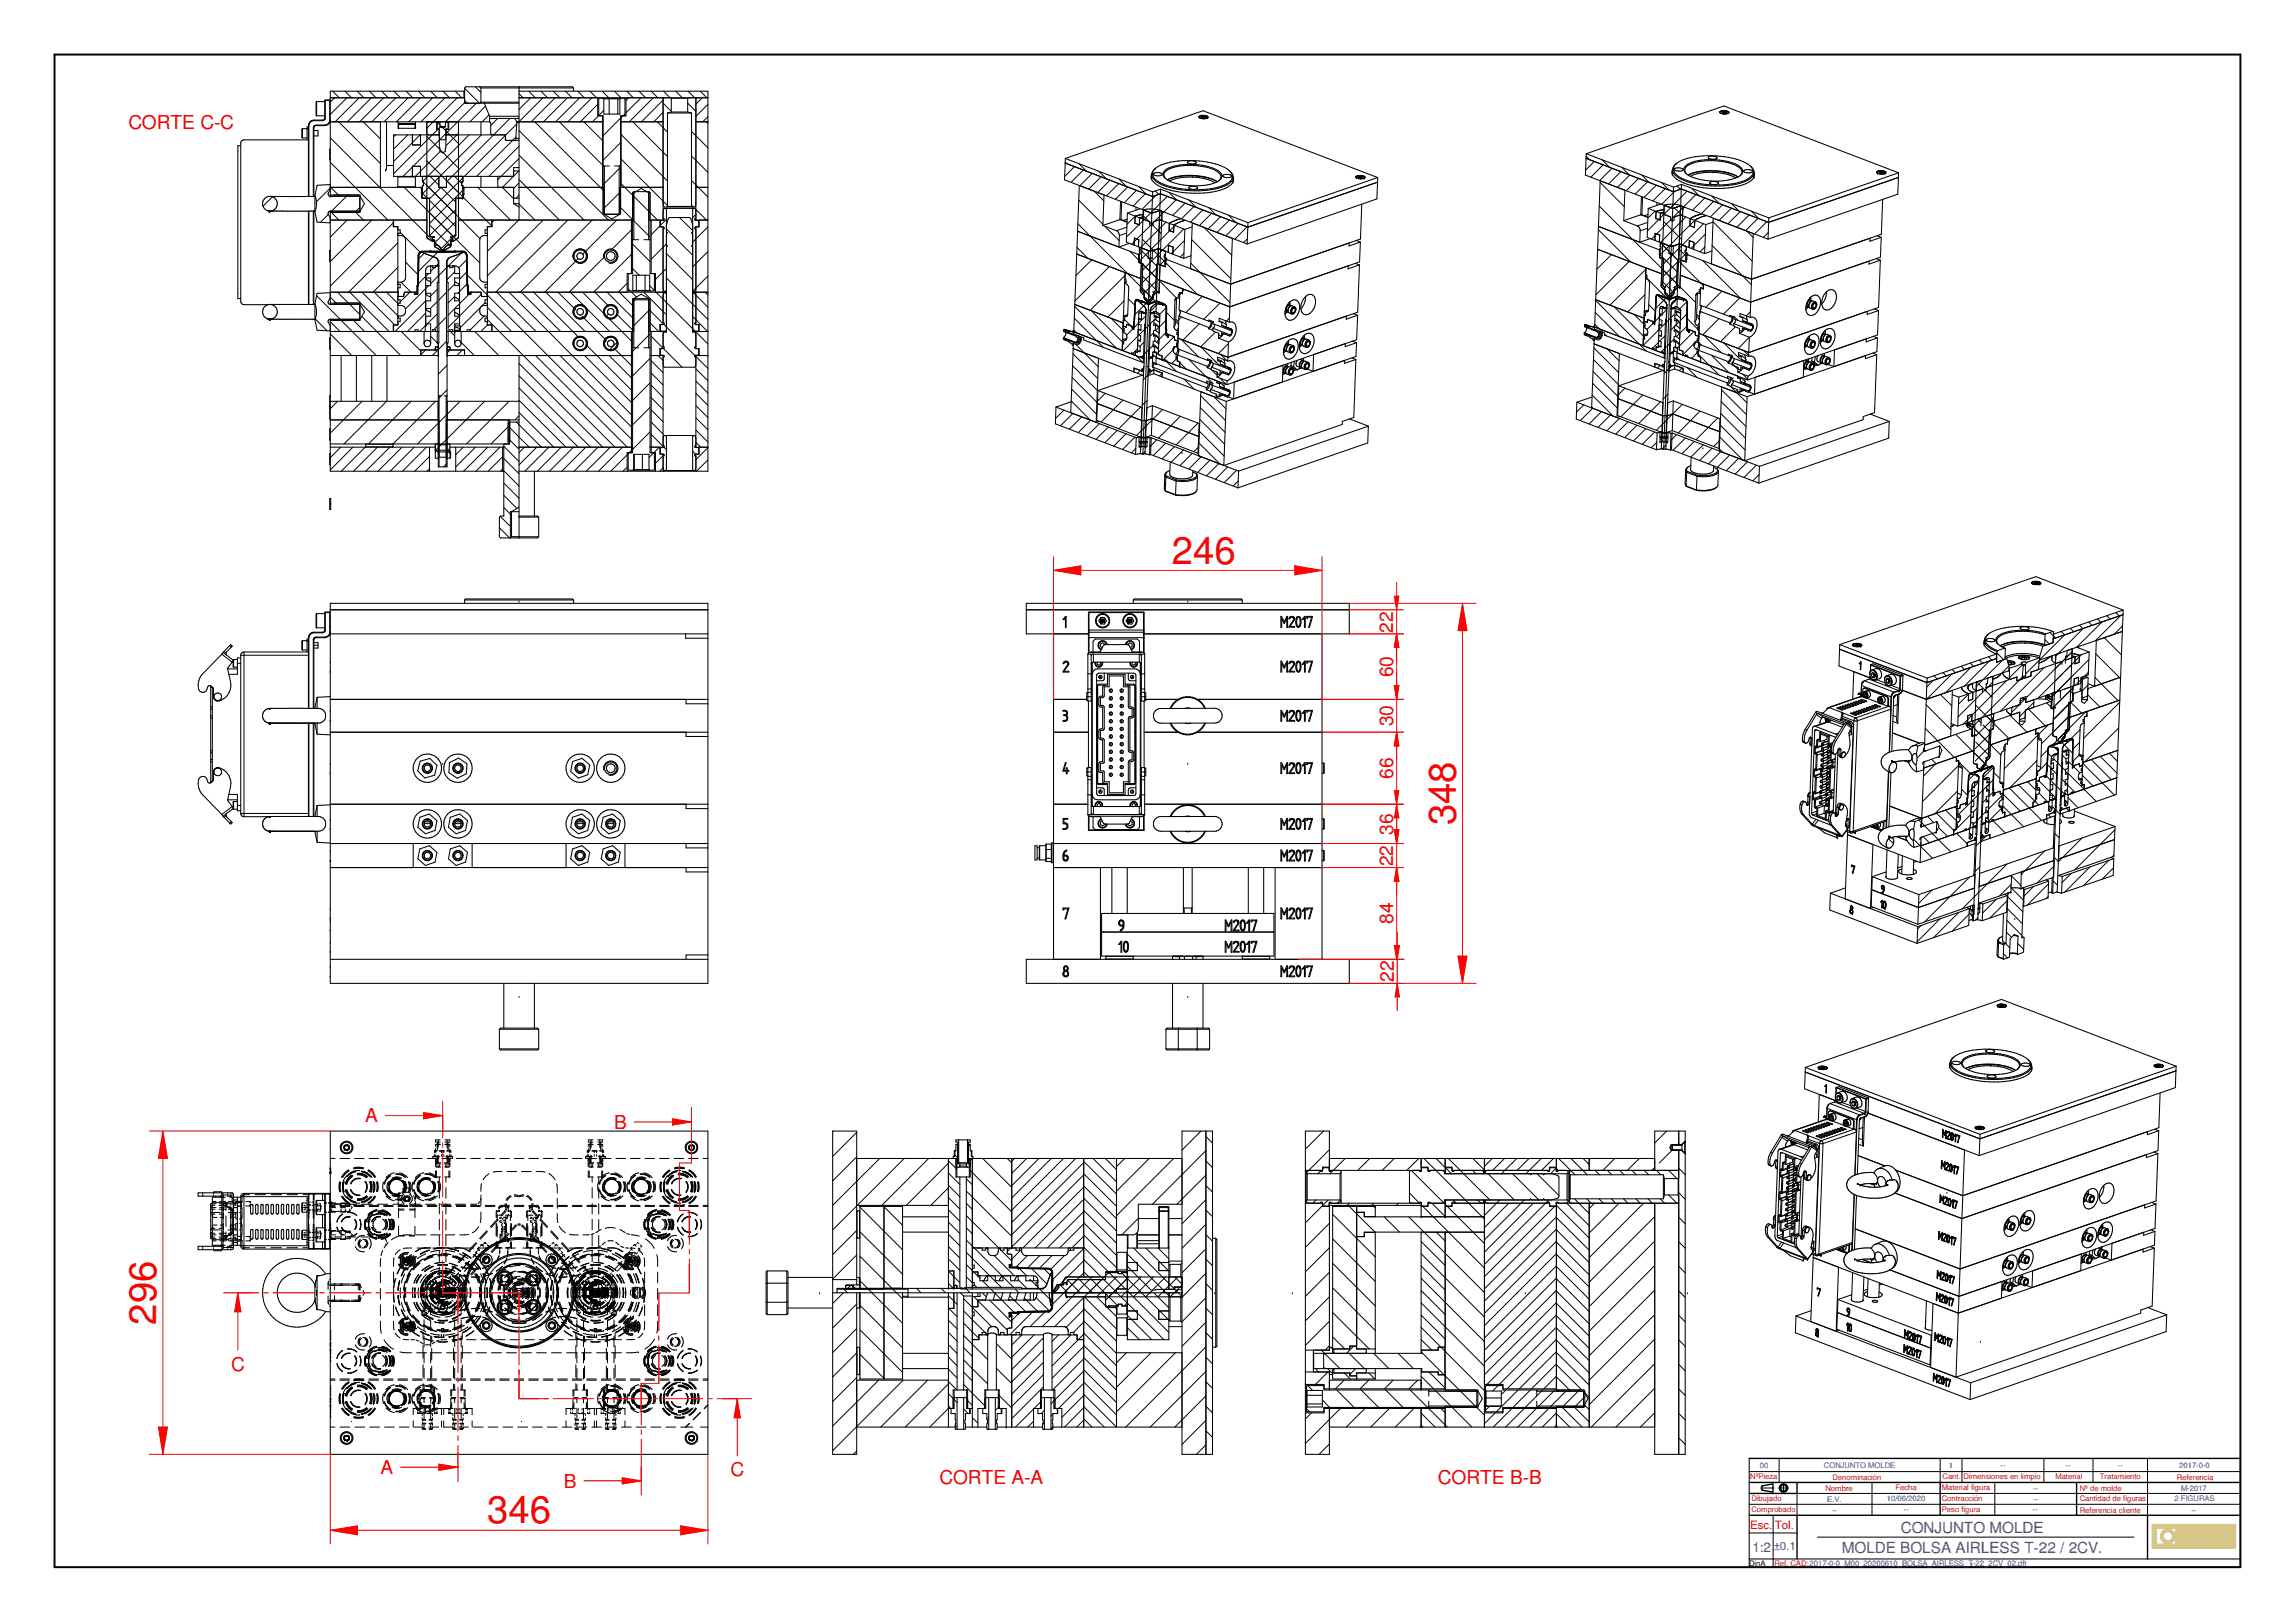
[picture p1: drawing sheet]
<svg xmlns="http://www.w3.org/2000/svg" width="841mm" height="594mm" viewBox="0 0 841 594" stroke-linecap="round" stroke-linejoin="round" font-family="sans-serif">
<defs><g id="words">
<g font-size="14" fill="#f00">
<text x="429.4" y="206.4">246</text>
<text x="533.4" y="302.3" transform="rotate(-90 533.4 302.3)">348</text>
<text x="57.2" y="485.2" transform="rotate(-90 57.2 485.2)">296</text>
<text x="178.5" y="558">346</text>
</g>
<g font-size="7" fill="#f00">
<text x="47" y="47.2">CORTE C-C</text>
<text x="510.5" y="231.7" transform="rotate(-90 510.5 231.7)">22</text>
<text x="510.5" y="248.1" transform="rotate(-90 510.5 248.1)">60</text>
<text x="510.5" y="266.1" transform="rotate(-90 510.5 266.1)">30</text>
<text x="510.5" y="285.3" transform="rotate(-90 510.5 285.3)">66</text>
<text x="510.5" y="305.7" transform="rotate(-90 510.5 305.7)">36</text>
<text x="510.5" y="317.3" transform="rotate(-90 510.5 317.3)">22</text>
<text x="510.5" y="338.5" transform="rotate(-90 510.5 338.5)">84</text>
<text x="510.8" y="359.7" transform="rotate(-90 510.8 359.7)">22</text>
<text x="133.9" y="411.1">A</text>
<text x="225.1" y="413.4">B</text>
<text x="84.7" y="502">C</text>
<text x="139.5" y="539.9">A</text>
<text x="206.7" y="544.9">B</text>
<text x="267.7" y="540.8">C</text>
<text x="344.3" y="543.7">CORTE A-A</text>
<text x="527" y="543.7">CORTE B-B</text>
</g>
<g font-size="5.6" fill="#00f">
<text x="696.6" y="561.4">CONJUNTO MOLDE</text>
<text x="675" y="568.9">MOLDE BOLSA AIRLESS T-22 / 2CV.</text>
</g>
<text font-size="4.9" fill="#00f" x="642.2" y="568.4">1:2</text>
<g font-size="4.2" fill="#f00">
<text x="641.4" y="559.9">Esc.</text>
<text x="650.4" y="559.9">Tol.</text>
</g>
<text font-size="4.2" fill="#00f" x="650" y="567.7">±0.1</text>
<g font-size="2.8" fill="#00f">
<text x="644.9" y="537.7">00</text>
<text x="668.4" y="537.7">CONJUNTO MOLDE</text>
<text x="714.2" y="537.7">1</text>
<text x="733.1" y="537.6">--</text>
<text x="757.1" y="537.7">--</text>
<text x="776.1" y="537.7">--</text>
<text x="798.6" y="537.7">2017-0-0</text>
<text x="745.1" y="545.9">--</text>
<text x="799.3" y="545.9">M-2017</text>
<text x="669.6" y="550">E.V.</text>
<text x="691.5" y="549.9">10/06/2020</text>
<text x="745.1" y="550">--</text>
<text x="796.8" y="549.9">2 FIGURAS</text>
<text x="671.4" y="554">--</text>
<text x="697.6" y="553.9">--</text>
<text x="744.9" y="553.9">--</text>
<text x="803.1" y="554.1">--</text>
</g>
<g font-size="2.8" fill="#f00">
<text x="641.4" y="541.7">NºPieza</text>
<text x="671.5" y="542">Denominación</text>
<text x="694.6" y="545.8">Fecha</text>
<text x="711.6" y="545.9">Material figura</text>
<text x="711.9" y="541.7">Cant.</text>
<text x="719.6" y="541.7">Dimensiones en limpio</text>
<text x="753.2" y="541.7">Material</text>
<text x="762.2" y="545.9">Nº de molde</text>
<text x="769.5" y="541.7">Tratamiento</text>
<text x="797.7" y="542">Referencia</text>
<text x="641.8" y="549.9">Dibujado</text>
<text x="669" y="546">Nombre</text>
<text x="711.6" y="549.8">Contracción</text>
<text x="762.2" y="549.9">Cantidad de figuras</text>
<text x="641.8" y="553.8">Comprobado</text>
<text x="711.6" y="553.9">Peso figura</text>
<text x="762.2" y="554">Referencia cliente</text>
<text x="650.2" y="573.4">Ref. CAD:2017-0-0_M00_20200610_BOLSA_AIRLESS_T-22_2CV_02.dft</text>
</g>
<text font-size="2.8" x="641" y="573.4">DinA</text>
<text font-size="1.7" x="722.1" y="573.7">1</text>
</g></defs>
<path d="M20 20h801v554h-801z" fill="none" stroke="#000" stroke-width=".72"/>
<g fill="none" stroke="#000" stroke-width=".51">
<path d="M641 555h180M641 547h17.5M641 543h180M645.7 544.2v1.6M649.7 543.5v3M761 543v12M787 555v16"/>
<circle cx="653.6" cy="545" r="1.14"/>
<circle cx="653.6" cy="545" r="1.51"/>
</g>
<path d="M641 534.2v39.8h180v-39.8M641 571h180M649.8 571v3" fill="none" stroke="#000" stroke-width=".38"/>
<g fill="none" stroke="#000" stroke-width=".37">
<path d="M641 539h180M652 534.2v8.8M719 534.2v8.8M749 534.2v8.8M767 534.2v8.8M787 534.2v20.8M641 551h180M645.2 545h5M651.8 545h3.5M653.6 543.3v3.4M658.5 547v8M686 543v12"/>
<path d="M731 543v12M641 561.5h17.5M666 563h116"/>
</g>
<g fill="#faca0a">
<path d="M788.7 558.3v8.7h30.6v-8.7zM789.2 558.8h29.6v7.7h-29.6z" fill-rule="evenodd"/>
<path d="M789.6 559.3v6.8h28.7v-6.8zM814.2 563.4l.4-.1 .1 .4-.4 .1zM815.2 561.7h.6v1.8h.9v.3h-1.5zM816.9 563.4l.4-.1v.4l-.4 .1zM790.1 559.8h7.2v5.8h-7.2zM797.8 561.7h1.1a.59 .59 0 0 1 .5 .6 .59 .59 0 0 1-.5 .6h-.5v.9h-.6zM800 561.7h.6l.5 2.1h-.6l-.1-.5h-.6l-.1 .5h-.3zM801.3 561.7h.6v.9l.7-.9h.3l-.6 .7 .8 1.4h-.6l-.5-.9-.1 .9h-.6zM803.2 562.6h.8v.2h-.8zM804.7 561.7h.4l.7 1.4 .7-1.4h.4l.2 2.1h-.6l-.1-1.3-.7 1.3-.8-1.2-.1 1.2h-.5zM807.3 562.8a1.17 1.17 0 0 1 2.3 0 1.17 1.17 0 0 1-2.3 0zM810 561.7h.6v1.8h.8v.3h-1.4zM812.7 562l.6-.3a.39 .39 0 0 1 .5 .1 .39 .39 0 0 1-.1 .6 .34 .34 0 0 0-.3-.6 .34 .34 0 0 0-.3 .5 .77 .77 0 0 1 .9 .6 .77 .77 0 0 1-.5 .9 .77 .77 0 0 1-1-.6l.3-.2a.36 .36 0 0 0 .3 .6 .36 .36 0 0 0 .3-.5l-.1-.1a.74 .74 0 0 1-.6-1z" fill-rule="evenodd"/>
</g>
<g fill="none" stroke="#faca0a" stroke-width=".37">
<path d="M797.8 561.7h1.1a.59 .59 0 0 1 .5 .6 .59 .59 0 0 1-.5 .6h-.5v.9h-.6zM800 561.7h.6l.5 2.1h-.6l-.1-.5h-.6l-.1 .5h-.3zM801.3 561.7h.6v.9l.7-.9h.3l-.6 .7 .8 1.4h-.6l-.5-.9-.1 .9h-.6zM804.7 561.7h.4l.7 1.4 .7-1.4h.4l.2 2.1h-.6l-.1-1.3-.7 1.3-.8-1.2-.1 1.2h-.5zM812.8 563.2h.1M812.8 563.2l-.2-.1a.75 .75 0 0 0 .4 .7 .75 .75 0 0 0 .9-.2M812.8 563.2l.4 .4M813.3 563.6h.1M813.3 561.7a.63 .63 0 0 0-.7 .4 .63 .63 0 0 0 .2 .7l.8 .5M813.3 561.7h.1M813.3 562.4h.1M813.3 561.7l.5 .1 .2 .4"/>
<path d="M813.6 563.3h.1M813.6 563.4l-.3 .2M813.9 563.6h.1M814 562.3h.1M814 562.3l-.3 .1a.34 .34 0 0 0-.3-.6 .34 .34 0 0 0-.3 .5 .86 .86 0 0 1 .9 1.2l-.1 .1"/>
<circle cx="808.6" cy="562.7" r="1.18"/>
</g>
<path d="M792.3 561a2.65 2.65 0 0 1 2.9-.9 2.65 2.65 0 0 1 1.9 2.5h-1a1.73 1.73 0 0 0-2.6-1.4 1.73 1.73 0 0 0 0 3 1.73 1.73 0 0 0 2.6-1.4h1a2.65 2.65 0 0 1-3.6 2.3 2.65 2.65 0 0 1-1.2-4.1z" fill-rule="evenodd" fill="#faca0a"/>
<path d="M792.5 560.8a2.65 2.65 0 0 1 2.9-.6 2.65 2.65 0 0 1 1.7 2.4h-1a1.72 1.72 0 0 0-2.6-1.4 1.72 1.72 0 0 0 0 3 1.72 1.72 0 0 0 2.6-1.4h1a2.65 2.65 0 0 1-3.8 2.3 2.65 2.65 0 0 1-.8-4.3z" fill="none" stroke="#faca0a" stroke-width=".37"/>
<path d="M798.4 561.9l.4 .2-.3 .6z" fill-rule="evenodd" fill="#faca0a"/>
<path d="M798.4 561.9l.4 .2-.3 .6z" fill="none" stroke="#faca0a" stroke-width=".37"/>
<path d="M800.1 562.2l.3 .9h-.6z" fill="#faca0a"/>
<path d="M800.1 562.2l.3 .9h-.6z" fill="none" stroke="#faca0a" stroke-width=".37"/>
<path d="M808.1 562.1a.71 .71 0 0 1 1.1 .7 .71 .71 0 0 1-1.1 .6l-.2-.6z" fill-rule="evenodd" fill="#faca0a"/>
<path d="M788.7 558.3h30.6v8.7h-30.6zM789.2 558.8h29.6v7.7h-29.6zM789.6 559.3h28.7v6.8h-28.7zM790.1 559.8h7.2v5.8h-7.2zM803.2 562.6h.8v.2h-.8zM808.3 562a.79 .79 0 0 1 .9 .8 .79 .79 0 0 1-.9 .7l-.4-.6zM810 561.7h.6v1.8h.8v.3h-1.4zM814.2 563.4l.4-.1 .1 .4-.4 .1zM815.2 561.7h.6v1.8h.9v.3h-1.5zM816.9 563.4l.4-.1v.4l-.4 .1z" fill="none" stroke="#faca0a" stroke-width=".37"/>
<path d="M641 534.2h180M645.7 545.8l4 .7M649.7 543.5l-4 .7M658.5 543v4M658.5 555v16M711 543v12" fill="none" stroke="#000" stroke-width=".51"/>
<g fill="none" stroke="#000" stroke-width=".37">
<path d="M81.3 239.6l3.8 2.9M82.1 238.6l.7 .5M84.2 236.5l.6 .5M88.2 240h24.8M89.4 238.8v60.3M113 233.6h.2M114.8 234.4h.2M115 231.6v.2M115 236.3h1.5M115.8 233.3v.3M118.2 231.6v.2M119 233.3v.3"/>
<path d="M119 230.8h.2M120.8 231.6h.2M398.9 230.8h20.4M398.9 233.6h20.4M400 238.8v.2M400.7 239.6v2.9M404.1 234.7v.2M414.1 234.7v.2M417.5 239.6v2.9M418.1 238.8v.2M731.8 239.1l2.5 2.5M734.5 237.4l.4 .4"/>
<path d="M749.3 234.3l1.7 1.6M751.2 231.6l1.3 1.3M752.6 233l.6 .7M753 239.9l.4 .1M755.4 231.3l1.2 1.2-14.3 14.3M758.7 230.2l1.2 1.2M759.3 238.8l-16.9 16.9M761.7 236.8v.5M762 229l1.3 1.2M762.8 239.7l-16 16.1M763.4 230.2l-10.1 10M765.4 227.8l1.2 1.3"/>
<path d="M768 239.5l9.1 9.1M768.7 226.7l1.2 1.2M770.3 227.8l-9.3 9.3M771.1 233.6l6.4 6.3M772 225.5l1.3 1.2M775.4 224.4l1.2 1.2M777.2 225.4l-9.3 9.3M777.8 229.2l-3 3.1M77.2 259.8h.6M77.2 251.8h.6M83.9 247h3.1M87 243h1.2"/>
<path d="M398.3 255.2h2M398.7 246.8h1.2M398.7 252.3h1.2M400 242.7v11.5M400 256.2v25.5M402.7 244.2v.1M407.1 252.3v1.3M407.1 255.1v1.3M407.1 258v1.2M411.1 252.3v1.3M411.1 255.1v1.3M411.1 258v1.2"/>
<path d="M415.5 244.2v.1M417.9 255.2h2M418.1 242.7v11.5M418.1 256.2v25.5M418.3 246.8h1.2M418.3 252.3h1.2M670 259.2h.3M670.3 259.2h-.1M673.7 259.3v.3M674.7 259v.2M675.2 259.8v.2M675.7 258.6v.3"/>
<path d="M676.2 259.5v.2M676.7 258.3v.3M677.2 259.2v.1M677.7 257.9l-.1 .3M678.1 258.8v.2M678.6 257.6v.3M679.1 258.5v.2M679.6 257.3v.3M680.1 258.1v.2M680.6 256.9v.3M681.1 257.8v.2M681.6 256.6v.3"/>
<path d="M682.1 257.5l-.1 .1M682.2 251.1l11 4.1M682.5 254.9l-12.2 4.3M682.5 256.2v.3M682.6 259.8v.3M683 257.1v.2M683.2 249.3l10.9 4.4M683.5 255.6l.1 .1M683.6 259.5v.3M684 256.8v.2M684.6 259.2v.3M684.6 253l-1 .5"/>
<path d="M684.9 248.8l10.9 4.3M685.3 248.1l.2 .1M685.5 258.8v.3M686.1 259.7v.2M686.5 258.5v.3M687 259.4v.1M687.5 258.1v.3M687.7 249l3.2 1.2M688 259v.2M688.9 257.6l.1 .1M689 258.7v.2M690 255.1l-1 .4"/>
<path d="M692.3 258.7l-12.3 4.2M692.9 259.8l-12.3 4.2M693.1 251l3.2 1.2M695.9 254.2l-.4 10.7-1.9-.7M696.2 254l-.1 .2M705.8 258.1l9.1 9.1M706.2 249.5l.4 .4M708.4 249.2l-2.3 2.4M708.7 247.5l1.2 1.2M711.1 254.4l4.2 4.1M712 246.3l1.2 1.3M715.3 246.8l-9.3 9.3"/>
<path d="M715.3 245.2l1.3 1.2M718.7 244l1.2 1.2M721.6 254l-3.9 3.9M722 242.9l1.3 1.2M722.2 244.5l-9.3 9.2M722.8 251.7l.4 .6 1 .6M723.9 249.9l.4 .2M724 258.3l5.7 5.7M724.4 249.8l5.6 5.6M725.3 241.7l1.3 1.3M726.1 249.5l-1.9 1.9M726.4 249.2l-.1 .2"/>
<path d="M726.5 253.6l-9 9M728.7 240.5l1.2 1.3M729.1 242.1l-9.3 9.3M730.2 249.9l-3.6 3.6M733.8 241.8l-7.1 7.2M735.3 249.3l-16 16M736.2 243.9l-2.6 2.7M740.1 249l-13.9 13.9M741 248l-1 1.1M741.2 243.4l-4.9 4.9M742.1 256l-4.9 4.9M743.4 259.7l6.1 6.2"/>
<path d="M745.3 257.3l-2.7 2.7M749.1 244.5l-16.1 16M749.6 254.8v1.3M750 257.4l1.7 1.7M751.9 241.6a1.49 1.49 0 0 0 1.3 1.2M752.1 259.5l.5 .5M756.3 255.2l-4.2 4.3M758.1 257.9l-5.1 5.2M758.6 257.4l-6.1 6.2M758.7 257.1l4.1 4.1M759.6 256.5l-.6 .5M759.7 251.9l-7.1 7"/>
<path d="M762.6 249l-2 2M765 254.4l4.5 4.5M765.1 250.9l-2.1 2.2M765.3 246.3l-1.4 1.3M765.5 241.6l-13.5 13.5M767.7 248.1l8.5 8.5M776.8 257.2l-13.2 13.2M77.2 278.2h.6M77.2 275.8h.6M77.2 262.2h.6M407.1 260.8v1.2M407.1 263.6v1.2"/>
<path d="M407.1 266.4v1.1M407.1 269.2v1.1M407.1 271.9v1.3M407.1 274.7v1.3M407.1 277.6v1.2M411.1 260.8v1.2M411.1 263.6v1.2M411.1 266.4v1.1M411.1 269.2v1.1M411.1 271.9v1.3M411.1 274.7v1.3M411.1 277.6v1.2"/>
<path d="M660.5 271.4l.7 .2M661.5 267.2l.6 .3M663.2 272.2l.1 .1M663.3 270l.6 .3M663.3 272.4l.7 .2M663.4 270.4l.6 .2M663.4 270h.2M665.6 261.7l2 1.4M665.7 273.3l-.3 .1M665.8 267.4l-.8 .2M666.4 261.4l1.9 1.3M666.8 270.7l-.6 .2"/>
<path d="M667.6 279.9h.1M667.6 278h.2M667.7 276h.2M667.7 279.9l-.3 .3 .2 .6M667.7 279.9l.3 .5-.1 .4M667.8 272.9l-1.8 .6M667.8 278l-.3 .3 .1 .5M667.8 278l.3 .4-.2 .4M667.9 272.1h.1M667.9 276l-.3 .3 .1 .6M667.9 276l.2 .4-.1 .5M667.9 275l-2.4 .8"/>
<path d="M667.9 274.1l-.3 .5 .2 .3M667.9 274.1l.3 .4-.1 .4M668 272.1l-.3 .3 .2 .5M668 272.1l.3 .4-.2 .5M668.3 275.8l-2.4 .8M669.5 279.3l-1.8 .6M669.5 264.2l.1 .1M669.5 277.4l-1.7 .6M669.6 275.4l-1.7 .6M669.7 273.4l-1.8 .7M669.8 271.5l-1.8 .6M669.8 278.8h.2"/>
<path d="M669.9 276.8l.1 .1M669.9 274.9h.2M670 278.8l-.3 .3 .1 .6M670 278.8l.3 .4-.2 .5M670 272.9h.2M670 276.9l-.2 .3v.5M670 276.9l.3 .4-.1 .4M670.1 264.4l-4.8 1.7M670.1 274.9l-.3 .5 .1 .3M670.1 274.9l.3 .4-.2 .4M670.2 272.9l-.3 .3 .1 .6M670.2 272.9l.3 .4-.2 .5"/>
<path d="M670.3 272.9h-.1M670.7 276.6l-.7 .3M670.8 278.5l-.8 .3M670.8 274.7l-.7 .2M671.2 275.4l.6 .3M671.5 272.4l-.7 .2M672.1 271.3l.6 .2M672.5 279l-.8 .2M672.5 278.1l-1.2 .4M673.8 268.5l-1.2 .4M673.9 274.1l.6 .2M673.9 276.4l.6 .3"/>
<path d="M673.9 274.4l.7 .3M674 274.1h.2M674.5 263.4l.4 .3M674.6 276.6l.3 .1M675 261l5 1.9M675 261.4l.3 .3M675.2 262.4l4.2 1.6M676.5 265.3l1.9 1.3M677.3 264.8l-.4 .1M678.2 264.2l-.7 .2M678.5 269l-.9 .3M678.7 261.2v.3"/>
<path d="M679.2 266l-.6 .2M679.4 264h1.2M679.4 264l-1.6 40.4M679.7 260.9v.3M680 262.9l.6 1.1M680 262.9l-.4 .4-.2 .7M680.2 261.7v.2M680.6 264l-1.5 40.5M680.7 260.5v.3M681.2 261.4v.2M681.7 260.2v.3M682.2 261.1v.1"/>
<path d="M683.1 260.7v.2M684.1 260.4v.2M685.1 260.1v.1M693.7 262.1l1.4 .5M704.9 275.2h.3M704.9 275.2l-2.4 2.4M705.5 266.8l10.7 10.6M705.7 275h.1M707.9 278.1l1.6 1.6M709.3 279.8l-4.5 4.5M716.7 269l12 12M717 278.2l.4 .4"/>
<path d="M717.8 279l.2 .3M718.2 279.4l3.8 3.9M723.1 266.4l10.1 10.1M724 271.7l4.7 4.8M724.7 263.4l1.3 1.4M726.1 263.1l-3 3M726.7 265.5l2.3 2.3M727.7 279.4l-.5 .5M728 262.3l2.5 2.5M728.8 273.8l-5 5M729 269.1l-5.1 5.1M730.3 263.3l-6.2 6.2"/>
<path d="M730.7 265l5.5 5.5M736.7 262l6.1 6.2M736.8 270.3l-1.1 1.1M742.2 260.3l-2.1 2.2M746.5 278.6l-10 10M746.8 270.7l1.4 .7M750.2 279.3l-3.8 3.9M750.4 275.7l1.4 1.5M750.4 274.6l-2.5 2.5M750.6 265.5l-16.2 16.1M752.6 278l1.4 1.4M752.9 273.7l1.3 1.3"/>
<path d="M754.1 279.4l1.4 1.4M755.4 271.7h.1M755.4 271.8l4.2 4.2M755.7 274.3h.2M755.8 276.6l1.3 1.4M757.2 267.9l-2.8 2.7M757.3 275.3l.8 .2M758 278.9l1.5 1.4M758.4 262.1l-10.3 10.3M758.8 270.7l.8 .8M762 276.5l-2.4 2.3M762 276.7l.7 .2"/>
<path d="M762.1 271.9l-2.4 2.5M762.3 267.3l-3.2 3.1M763.2 279.8l-.9 .9M763.2 279.6l11.7 11.7M764.3 260.7l-12 12.1M766.4 278.2l7.3 7.4M769.7 277.1l6.1 6.1M773 275.9l3 2.9M776.4 266.6l-12.5 12.5M77.2 286.2h.6M82.8 298.8l-.7 .5M83.9 291h3.1"/>
<path d="M85.1 295.4l-3.8 2.9M87 295h1.2M88.2 297.9h24.8M221.3 282a2.63 2.63 0 0 1 2.3-3.3 2.63 2.63 0 0 1 2.8 2.9 2.63 2.63 0 0 1-3.3 2.3M398.3 282.7h2M398.7 285.6h1.2M398.7 291.1h1.2M400 283.7v11.5M400 299v.1M400.7 295.4v2.9M402.7 293.6v.2M407.1 280.4v1.2"/>
<path d="M407.1 283.2v1.2M411.1 280.4v1.2M411.1 283.2v1.2M415.5 293.6v.2M417.5 295.4v2.9M417.9 282.7h2M418.1 283.7v11.5M418.1 299v.1M418.3 285.6h1.2M418.3 291.1h1.2M659.7 294.6l.6 .2M660.3 298.2l.7 .2"/>
<path d="M662 294.5l.7 .2M662.3 294l.7 .3M662.5 293.6l.7 .2M662.5 291.5h.1M662.6 291.6l.6 .2M665.1 290l-.3 .2M665.4 281.6l-.3 .2M665.8 298l-1.5 .5M665.8 297.1l-1.9 .7M666.8 292.1l-1.7 .6M666.9 290l-1.5 .5M667 292.4l-1.7 .6"/>
<path d="M667 292.4l.1 .1M667 293.6h.2M667.1 284.4l-1.5 .5M667.1 291.6h.2M667.2 289.7h.1M667.2 293.6l.3 .4-.2 .5M667.2 293.6l-.3 .3 .1 .5M667.3 287.7h.1M667.3 291.6l-.3 .8M667.3 291.6l.3 .5-.2 .4M667.3 289.7l.3 .4-.1 .4M667.3 289.7l-.3 .5 .2 .3"/>
<path d="M667.4 283.8h.2M667.4 287.7l-.3 .3 .2 .6M667.4 287.7l.3 .5-.1 .4M667.5 281.9h.1M667.5 285.8l-.3 .3 .1 .5M667.5 285.8l.3 .4-.2 .4M667.6 283.4l-2.4 .8M667.6 283.8l-.3 .6 .1 .3M667.6 283.8l.3 .5-.2 .4M667.6 281.9l-.3 .5 .2 .3M667.6 281.9l.3 .4-.1 .4M668.1 281.1l-2.4 .8"/>
<path d="M669 293l-1.8 .6M669 291l-1.7 .6M669.1 289.1l-1.8 .6M669.2 287.1l-1.8 .6M669.2 294.4h.2M669.2 285.2l-1.7 .6M669.3 292.5h.2M669.3 283.2l-1.7 .6M669.3 290.5h.2M669.4 294.4l-.3 .3 .1 .6M669.4 294.4l.3 .5-.2 .4M669.4 281.3l-1.8 .6"/>
<path d="M669.4 288.5l.2 .1M669.5 292.5l-.3 .3v.5M669.5 292.5l.3 .4-.2 .4M669.5 286.6h.2M669.5 290.5l-.3 .5 .1 .4M669.5 290.5l.3 .5-.2 .4M669.6 288.6l.3 .4-.2 .4M669.6 284.6h.1M669.6 288.6l-.3 .3 .1 .5M669.6 282.7h.2M669.7 286.6l-.4 .5 .2 .3M669.7 286.6l.3 .5-.2 .3"/>
<path d="M669.7 280.8h.2M669.7 284.6l-.2 .3v.6M669.7 284.6l.4 .5-.2 .4M669.8 282.7l-.3 .6 .1 .2M669.8 282.7l.3 .4-.2 .4M669.9 280.8l-.3 .3 .1 .5M669.9 280.8l.3 .4-.2 .4M670.1 294.2l-.7 .2M670.2 292.2l-.7 .3M670.3 298.6l.6 .3M670.3 288.3l-.7 .3M670.4 286.4l-.7 .2"/>
<path d="M670.4 284.4l-.7 .2M670.5 282.4l-.7 .3M670.8 290.1l-1.3 .4M670.9 291.8l-.3 .2M671.4 280.7l-.4 .1M671.4 280.2l-1.5 .6M671.8 296.8l-1.5 .5M672 291.8l-.8 .3M672.1 290.1l-.8 .3M672.1 289.3l-1.2 .4M672.4 280.6l-.7 .3M672.6 298.5l.7 .3"/>
<path d="M672.9 298.1l.7 .3M673.1 297.6l.6 .3M673.2 295.7l.9 .3M674.2 294.2l.7 .3M677.3 299.7l-.6 .3M706.3 299l2.3 2.3M709.7 297.9l6.2 6.2M713 296.7l4 4M716.3 295.5l.8 .8M717 299.1l1.4 .6M717 298.7l1.4 .6M717.3 292.2l.5 .3"/>
<path d="M717.3 289.7l-8.3 8.4M717.3 290.4l1.4 .7M717.7 280.4l-13.2 13.2M717.7 280.8l1.4 .6M718.8 289.1l2.2 2.2M722.2 298.3l-6.2 6.3M723 288.5l-1.8 1.9M724.5 296l-1.3 1.3M724.7 291.4l-7.2 7.1M724.8 282.3l-3.5 3.5M725 286.5l-1.4 1.5M726.1 298.9l-1.5 1.5"/>
<path d="M726.5 289.6l-1.5 1.5M726.7 284.4h.1M726.9 280.2l-1.1 1.1M727.7 297.3l-1.3 1.3M727.9 292.7l-1.3 1.2M728.1 288l-1.5 1.5M728.2 285.3l.9 .3M728.7 296.3l5.4-5.4 6.3 6.2M730.4 290.2l-1.5 1.5M730.5 281.1l-3.8 3.7M730.5 285.5l-2.3 2.4M730.6 282.9l2.3 2.3"/>
<path d="M732.7 295.4l.6 .3M733 286.8l.6 .2M733.9 295.2l7.7 7.6M733.9 295.6l-5.3 5.3M736.3 288.6l11.9 11.9M739.7 287.4l7.4 7.4M743 286.3l3 3M746 290.8l.6 .2M746.1 289l1.4 .6M746.1 288.6l1.4 .6M746.3 282.2l.6 .2M746.4 280.3l1.4 .7"/>
<path d="M747.1 286l6.2 6.1M747.2 290.5l3.6 3.6M749.9 284.1l3.6 3.7M749.9 284.2l-.2 .1M750.3 280.1l1.3 1.3M750.5 298.3l1 1M751.8 281.6l1.9 1.9M752 295.3l1.2 1.2M753.4 296.7l1.5 1.5M753.8 288.1l1.4 1.4M755.5 289.8l1.2 1.2M755.6 285.5l1.2 1.1"/>
<path d="M755.8 281.1l1.2 1.2M756.7 290.5l.1 .1M757.2 296l1 1M757.5 287.3l2.9 2.9M757.9 283.2l10.3 10.3M757.9 292.1l3.6 3.8M760.1 280.9l2.1 2.2M761.7 285.4l.7 .2M763.1 283.9l3.9 4M84.8 300.9l-.6 .6M155.4 301.7h2.4M155.7 301h1.9"/>
<path d="M166.6 301.7h2.4M166.8 301h2M211.4 301.7h2.4M211.7 301h1.9M222.6 301.7h2.4M222.8 301h2M404.1 303.1v.2M414.1 303.1v.2M665.4 300.1l-1.3 1.8M666.3 300.4l-1.5 1.9M670.9 302.2l.7 .3M674 305.6l-.1 .2"/>
<path d="M676.8 304l1 .4M677 303.5l-2 2.7M677.8 302.3l-.6 .2M677.8 304.4l1.3 .1M677.8 304.4l.3 .7M679.1 304.5l-.3 .6M687.2 303.1l.1 .1M691.4 300.2l-12.3 4.3M692.1 307.2l1.8 1.8M701.2 307.3l2.4 2.4M703.2 300.3l2.1 2.1M703.8 302.8l.3 .1"/>
<path d="M703.9 310l4.3 4.4M704.8 306.4l2.2 2.3M705 302.2l3.3 3.3M708.1 305.3l6.8 6.7M710.4 303.1l3.3 3.3M716.9 300.9l.6 .2M717 305.2l3.9 3.9M721 308.5h.1M722 303.1l-.7 .6M723.7 302.9l.5 .5M724.3 300.7l-1.2 1.3M725.5 317.5l-1.7 1.7"/>
<path d="M726 305.2l1.2 1.2M727.6 300.6l.2 .1M727.8 306.2l-3.6 3.6M730.4 300.6l4.5 4.5M735.5 316.4l-12 12.1M740.7 319.9l.3 .3M749.3 311.7l-8.6 8.5M752.7 314l1.6 1.6M752.7 317.2l-6.2 6.2M753 305.3l1.6 1.6M759 319.9l-3.4 3.4M763 306.9l-8.7 8.7"/>
<path d="M765.9 317.5l-9.3 9.3M772.8 315.1l-9.3 9.3M774.5 317.9l-4.1 4.1M774.7 313.2l-.7 .7M775 303.9l-14.7 14.7M434 332.6v2M436.6 332.6v2M690.1 324.4l-.2 .1M704 338.9l-1.3 1.3M708 326l-4.9 4.9M710.9 336.5l-8.3 8.4M717.8 334.2l-9.3 9.3"/>
<path d="M721.6 334.9l-6.2 6.2M721.8 321.2l-16.5 16.5M723.3 333.1l-.1 .1M723.6 328.3l-4.5 4.6M724.8 336.1l-.9 .9M725.6 330.9l-.6 .6M731.6 329.4l-5.1 5M735.5 337.1l5.5 5.5M735.5 329.9l-6.4 6.4M735.6 332.8l5.5 5.5M735.8 328.5l5.5 5.5M736.7 324.9l4.8 4.7"/>
<path d="M737 323.9l-4.2 4.2M737.4 321.1l3.4 3.4M741.4 325.2l.2 .1M745.3 324.7l-3.6 3.5M750.5 328.4l-.7 .7M750.7 323.7l-7.8 7.9M752.4 322.6l1.6 1.6M734.1 349.3l1.6 1.6M734.9 345.6l1.6 1.6M735.3 341.4l1.9 1.9M739.4 345.6l2.2 2.2M126.2 419.8l-.1 .7"/>
<path d="M126.3 419.9l-.1 .2M126.4 419.4a1.05 1.05 0 0 0-.5 .9 1.05 1.05 0 0 0 .6 .9M126.5 419.4l-.3 .3-.2 .8M126.7 419.6h-.1M127 419.3l.6 .1M127 419.5h.1M127.1 419.5l.3 .1M127.1 419.5h-.2M127.4 419.6l.5 .9M127.4 419.6l.1 .1M127.5 419.4l.5 .9M127.6 419.4l.4 1"/>
<path d="M127.6 419.4a1.08 1.08 0 0 1 0 1.8M127.6 419.6v.1M127.7 419.8l.1 .2M159.6 418v.3h1.7M159.7 419.1h1.6M160.2 419.1v2.3M160.3 418.3v2.5M160.6 417.5v2.7M161.3 417.5h-1.7v.2M161.3 419.2h-1.7v.7M163 419.1h1.7M163.1 417.5h1.7v.2"/>
<path d="M163.1 419.2h1.7v.8M163.8 417.5v2.8M164.1 418.3v2.5M164.2 419.1v2.4M164.8 418.1v.2h-1.7M215.6 418v.3h1.7M215.7 419.1h1.6M216.2 419.1v2.3M216.3 418.3v2.5M216.6 417.5v2.7M217.3 417.5h-1.7v.2M217.3 419.2h-1.7v.7"/>
<path d="M219 419.1h1.7M219.1 417.5h1.8v.2M219.1 419.2h1.8v.8M219.8 417.5v2.8M220.1 418.3v2.5M220.2 419.1v2.4M220.9 418.1v.2h-1.8M252.6 419.8l-.2 .4M252.6 419.9v.4M252.9 419.4a1.06 1.06 0 0 0 0 1.8M252.9 419.4a1.01 1.01 0 0 0 0 1.8M253 419.6l-.1 .1"/>
<path d="M253.2 419.5l.9 .4M253.4 419.3h.2a.91 .91 0 0 1 .8 1.1M253.4 419.4h.1M253.6 419.5h.1M254 419.5l.4 .8M254 419.4a1.08 1.08 0 0 1 0 1.8M254 419.8l.2 .4M74.3 436.9v1.2M78.2 436.9v.4M78.2 437.7v.4M80.7 438.1h1.3M81.2 438.5h1.4"/>
<path d="M81.7 437.7h3.9M83.4 438.1h1.4M83.4 436.9v.4M83.4 437.7v.4M84.2 438.5h1.4M84.6 436.9v.4M84.6 437.7v.4M84.9 438.3l.1 .3M85 438.7l.1 2M85.4 439.7v.4M87 440h.4M87.8 440h.4"/>
<path d="M88.2 438.3h24.8M88.7 438.2v2.2M89.1 437.7l-.3 .3M89.4 437.1v20.4M91.4 437.6h-2M93.5 437.6h3.8M99.4 437.6h3.8M105.2 437.6h3.9M111.1 437.6h1.9M113.7 437.3h-.5v2.3M114.3 437.3h.5v2.3M114.9 437.2l.4 .1"/>
<path d="M115 437.1v20.4M115.6 437.3h.2M118.2 437.1v2.6M118.2 437.3h.3M118.8 437.3h.9M120.4 437.3h.6M121 428h.1M121 424.3h1.8M121 439.1l.1 .4M121.2 429.1h.1M121.2 429.6v.3M121.2 429.6h.1"/>
<path d="M121.2 429.4h.1M121.2 427.8v.2M121.2 428.4v.3M121.2 428.8v.4M124.5 432.9l-.3 1.2 .3 2.4M124.6 424.3h3.5M124.7 432.9l-.3 1.8 .3 1.8M124.8 433l-.2 1.7 .3 1.8M125.2 438.4l1.4 1.7 1.2 .8M125.4 438.2l1 1.4 1.5 1.1M125.5 435.6a5.6 5.6 0 0 0 1.5 3.2M125.6 438.1l1 1.4 1.4 1.1"/>
<path d="M125.6 434.2l.4 2.5M125.9 432.7l-.3 1.5zM126 420.5l.5 .7M126.2 432.8a5.4 5.4 0 0 0 0 3.7M126.2 420.1v.4M126.2 420.6l.2 .2M126.2 420.1v.1M126.5 435.8a5.1 5.1 0 0 0 2.4 3.2M126.5 420.9l.1 .1M126.7 435.7l.1 .3a4.8 4.8 0 0 0 2.2 2.8M126.9 421.1h.1M127 435.7v.3a4.7 4.7 0 0 0 2.1 2.7"/>
<path d="M127 430.7a5.3 5.3 0 0 0-1.5 3.1M127 438.4l.2 .3M127.1 435.7a4.3 4.3 0 0 0 2.1 2.8M127.1 438.3a5.3 5.3 0 0 0 3.3 1.9M127.2 421.1l-.1 .1M127.2 438.7l1.6 1.2M127.2 430.7l-.2 .3M127.4 421h-.6M127.7 420.8l-.2 .2M127.8 428.5l-1.2 .8-1.4 1.8M127.9 428.7l-1.5 1-1.1 1.5M128 430l-.8 .7"/>
<path d="M128 428.8l-1.4 1.1-1 1.4M128 420.3l-.3 .7-1 .3M128.4 435.8a3.2 3.2 0 0 0 3.6 2.1M128.4 439.9l1.3 .5 2.2 .2M128.6 435.7a2.93 2.93 0 0 0 3.3 1.9M128.8 439.9l1.6 .5M128.9 430.4a4.8 4.8 0 0 0-2.4 3.3M129 430.5a4.5 4.5 0 0 0-2.3 3.2M129.1 430.7a4.6 4.6 0 0 0-2.2 3M129.2 430.9l-.2 .1a4.1 4.1 0 0 0-1.9 2.8M129.5 427.7l2.2-.2 1.5 .2M129.6 427.9l1.8-.2 1.8 .2"/>
<path d="M129.7 428.1l1.7-.2 1.7 .2M129.7 429.1l-1.8 .9-.7 .7M129.9 424.3h3.5M130.3 429l-.6 .1M130.4 429l-.7 .1M130.4 429.2a5.7 5.7 0 0 0-3.2 1.8M130.9 429.9a4.5 4.5 0 0 1 3.7 1.2M130.9 429.7a4.9 4.9 0 0 1 3.8 1.3M130.9 430.1a4.7 4.7 0 0 1 3.6 1.1M130.9 430.3a4.1 4.1 0 0 1 3.4 1.1M131.8 428.7l-2.1 .3-1.3 .5M131.9 431.8l-.1-.1a2.97 2.97 0 0 0-3.2 2"/>
<path d="M132 431.5a3.2 3.2 0 0 0-3.6 2.1M132.4 429h.2M132.4 429.2a6.2 6.2 0 0 1 3.3 1.9M132.6 429l1.9 .8M132.6 429l1.9 .7M133.6 429.1a5.4 5.4 0 0 1 2.7 2.2M133.7 432.8a2.95 2.95 0 0 1 0 3.8M133.9 432.6a3.1 3.1 0 0 1 0 4.2M134.4 437.9a4.3 4.3 0 0 1-3.4 1.1M134.5 439.6l-1.9 .8M134.5 429.8l.8 .5M134.5 439.7l-1.9 .7"/>
<path d="M134.5 438.1l-.4 .3a4.4 4.4 0 0 1-3.1 .9M134.6 438.2a4.9 4.9 0 0 1-3.7 1.3M134.7 438.4l-.3 .3a4.7 4.7 0 0 1-3.5 1M134.8 428.8l1.4 1.1 1 1.3M134.9 428.6l1.5 1.1 1.1 1.5M135 428.5l1.6 1.2 1 1.4M135.3 424.3h3.5M135.3 430.3l.5 .7M135.3 430.3l.5 .6M135.4 432.9l.1 .1a4.4 4.4 0 0 1-.1 3.5M135.6 432.8l.1 .2a4.5 4.5 0 0 1-.1 3.5M135.7 438.3a5.4 5.4 0 0 1-3.3 1.9"/>
<path d="M135.8 432.7l.1 .2a4.7 4.7 0 0 1-.1 3.7M135.8 438.4l-1.3 1.2M135.9 438.4l-1.4 1.3M136 432.6l.1 .3a4.9 4.9 0 0 1-.1 3.8M136.4 438.1a5.6 5.6 0 0 1-2.8 2.2M136.7 432.8a5.4 5.4 0 0 1 0 3.8M136.9 432.7l.3 1zM137.1 432.9a5.6 5.6 0 0 1 .1 3.5M137.1 433.7l.1 1M137.2 434.7l-.3 1.9zM137.3 438.1l-1.1 1.4-1.4 1M137.5 438.2l-1.1 1.4-1.4 1.1"/>
<path d="M137.6 438.3l-1 1.4-1.6 1.2M138 432.9l.2 1.8-.2 1.7M138.2 432.9l.2 1.8-.2 1.8M138.3 432.8l.3 1.9-.3 1.8M140.5 432.9l-.2 1.3 .2 2.3M140.6 424.3h3.5M140.8 435.7v.3a5 5 0 0 0 2.2 2.8M140.9 435.7l.1 .3a4.7 4.7 0 0 0 2.1 2.7M141.5 438.1a4.8 4.8 0 0 0 3 1.7M142.3 432.9a3.5 3.5 0 0 0 0 3.6M142.4 433.7l-.1 1.8M142.4 435.8a3.2 3.2 0 0 0 3.6 2.1"/>
<path d="M142.4 435.3v1.1l1 .6M142.4 433v1.1M142.4 433h.1M142.5 435.4v1.1l1 .5M142.6 435.4l.1 1 .9 .5M142.6 434.2v-1.1l.8-.5-.8 .6v1.1M142.6 436.3l1 .5M142.6 435.3v1M142.6 436.3l-.1 .1M142.8 433.7h.1M143 430.5a4.6 4.6 0 0 0-2.2 3.2M143.1 430.7a4.6 4.6 0 0 0-2.2 3"/>
<path d="M143.2 433.2l-.4 .8v1.4M143.3 432.4l-.9 .7v1.1M143.4 432.4l-1 .6M143.7 437.8a3.5 3.5 0 0 0 3.5 0M144.4 432.1a2.54 2.54 0 0 0-1.6 1.6M144.4 437.6l1 .5 1-.5M144.5 429.6h-.2a5.1 5.1 0 0 0-2.9 1.8M144.5 437.4l.9 .5 .9-.5M145 429.9a4.4 4.4 0 0 1 3.6 1.3M145 430.1a4.7 4.7 0 0 1 3.5 1.2M145.1 431.9l.7 .1-.2-.1a2.76 2.76 0 0 0-2.8 1.8M145.1 431.9l-.7 .2"/>
<path d="M145.2 432a2.79 2.79 0 0 1 2.9 2.9M145.3 431.2l-.9 .6M145.3 431.2l1 .6M145.3 431.2v.1M145.4 431.5l-1.9 .7M145.4 431.5l-.9 .5M145.4 431.5l.9 .5M145.4 431.2l-1 .6M145.4 431.2l1 .6M145.4 431.2v.1M145.9 424.3h3.5M145.9 437.4h-.3a2.76 2.76 0 0 1-2.8-1.7 2.63 2.63 0 0 0 3.1 1.7"/>
<path d="M146.2 431.9l-.9-.4-.9 .5M146.3 436.7l-.3 .9-.1 1.6M146.3 429.6a4.7 4.7 0 0 1 3.1 1.7M146.4 437.7l-1.8 .1M146.4 437.3l-.9 .6-.9-.5M146.5 437.6l-1 .5-1-.5M146.6 437.9l-.6 1.3v.7M146.9 431.9a3.2 3.2 0 0 0-4.5 1.7M146.9 436.9l-.9 .4h-1.3M147.2 432.5l1 .5v1M147.2 431.5h-.1a3.4 3.4 0 0 0-3.5 .1M147.3 432.5l.9 .6v1"/>
<path d="M147.4 432.4l.9 .5 .1 1.1M147.4 432.4l1 .5M147.8 437a3.1 3.1 0 0 1 2.6 0M147.8 439.3l.6 .8M147.9 439.3l-1.6 .5M147.9 432.6l.6 1.4M148 437.4a1.94 1.94 0 0 0 .1 3.4M148.1 439.2l.1 .4 .8 .5M148.1 434l-.6-1.1a2.74 2.74 0 0 1 .1 3.6M148.2 434.7l-.7 1.7M148.2 438.5l-.1 .4M148.2 435.1l.1 1.1"/>
<path d="M148.2 435.2v1.1M148.2 436.3l-.9 .5M148.2 436.3h.1M148.3 436.2l-.9 .6M148.3 436.2h.1M148.3 433.2l.2 .8M148.3 438.3l.2-.2a1.1 1.1 0 0 0 0 1.8 .99 .99 0 0 1-.2-1.6zM148.3 436.1l-.4 .7M148.3 438.7l-.1 .4 .3 .7M148.3 438.7l.2 1M148.4 438l-.4 .4-.2 .9M148.4 438.4a.97 .97 0 0 1 1.3-.2 .97 .97 0 0 1 .3 1.3"/>
<path d="M148.4 435.2l.1 1.1-1 .6M148.4 435.3v1.1l-1 .6M148.4 432.9v1.2M148.4 432.9l-.1 .1M148.5 438.1l-.4 .3a4.4 4.4 0 0 1-3.1 .9M148.5 439.2l.1 .3M148.5 432.9l.2 .3a3.5 3.5 0 0 1-.2 3.3M148.5 439.8h.1M148.5 439.7l.2 .1M148.5 438.4l-.2 .3M148.5 434a3 3 0 0 1-.6 2.7M148.6 438.3l-.1 .1"/>
<path d="M148.6 438.4h-.1M148.6 438.2a4.9 4.9 0 0 1-3.7 1.3M148.7 438.6l-.2 .3M148.9 439.6l.3 .1M148.9 438.4l.4 .1M149.4 438l-1.5 1.3M149.5 438.4h.1M149.5 438.3l.1 .1M149.5 438.6l.1 .4M149.6 438.4l.3 .7v.4M149.6 438.4l.3 .3M149.6 432.9l.1 .1a4.3 4.3 0 0 1-.1 3.5"/>
<path d="M149.6 439.2l-.1 .3M149.7 438a1.22 1.22 0 0 1 0 2.1M149.8 432.8l.1 .1a4.9 4.9 0 0 1-.1 3.7M149.9 439.1l-.4 .7M150 439.5l-.2 .3M150 439.5l-.4 .4M150 439.2l-.4-1.1a1.02 1.02 0 0 1 .5 1.4 1.02 1.02 0 0 1-1.3 .5M150.1 437.3a1.98 1.98 0 0 1 0 3.5M150.3 432.9a5 5 0 0 1 0 3.5M150.6 435.5l-.1-.1a2.95 2.95 0 0 0-3 .1M151.2 424.3h3.5M151.3 432.9l-.3 1.3 .3 2.3"/>
<path d="M151.6 435.7l.3 1.2M151.6 437.9l.5 1.3v.7M151.7 435.7l.1 .3a4.7 4.7 0 0 0 2.1 2.7M151.8 436.7l.1 .2M151.9 436.9l.4 2.3M151.9 436.9l1.9 1.9M152.3 438.1a4.8 4.8 0 0 0 3 1.7M153.2 434.9l-.2 1.1 .9 .8M153.2 433.7l-.1 1.8M153.2 435.8a3.2 3.2 0 0 0 3.6 2.1M153.2 433v.2a3.4 3.4 0 0 0 .1 3.2M153.4 434.9l-.2 1 .9 .7"/>
<path d="M153.6 433.7h.1M153.8 430.5a4.6 4.6 0 0 0-2.2 3.2M153.9 430.7a4.6 4.6 0 0 0-2.2 3M154 433.2l-.4 .8v1.4M154.1 436.5l-.5-.8a2.75 2.75 0 0 0 3.1 1.7M154.1 436.5a2.72 2.72 0 0 0 2.6 .9M154.5 432.2l-1 .4-.2 1.1M154.5 431.8l.2-.2a3.3 3.3 0 0 1 3.2 .2M154.6 432.3l-1 .4v1l.2-.3a2.75 2.75 0 0 1 2.8-1.4l-.2-.1a2.76 2.76 0 0 0-2.8 1.8M154.9 437.5l.9 .6 1-.4M154.9 437.3l.9 .6M155.3 429.6h-.2a5.1 5.1 0 0 0-2.9 1.8"/>
<path d="M155.7 431.9l.9-.4 .9 .6M155.7 429.9a4.5 4.5 0 0 1 3.7 1.2M155.7 430.1a4.7 4.7 0 0 1 3.6 1.1M155.8 437.9v.1M156 432a2.79 2.79 0 0 1 2.9 2.9M156.2 431.5l-1.9 .7M156.5 424.3h3.6M156.6 431.2l.9 .7M156.6 431.2l-1 .5M156.6 431.2v.1M156.8 437.5l-1 .4M157.1 429.6a4.7 4.7 0 0 1 3 1.7"/>
<path d="M157.2 437.7l-1.8 .1M157.7 431.9a3.2 3.2 0 0 0-4.5 1.7M157.7 436.9l-.9 .4h-1.3M157.9 437.6l-.2 .2a3.3 3.3 0 0 1-3.1-.2M158.3 432.9a2.62 2.62 0 0 1 0 3.5M158.4 432.9l.5 1.1M158.4 432.8l.8 .6M158.5 432.6l.9 .7-.1 1.1M158.6 424v.2h2.4M158.7 432.6l.6 1.4M158.7 423.5h2.3M158.9 435.4l-.5 1.1"/>
<path d="M158.9 435.6l-.1 1-1 .4M159 433.2l.3 .8M159.1 436.1l-.4 .6M159.1 436.1l-.4 .7M159.1 433l.2 .2a3.4 3.4 0 0 1-.1 3.1M159.1 435.6l-.1 1.2-1.1 .4M159.2 433.4l-.2 1.1M159.2 433.4h.1M159.2 422.9v.6M159.3 438.1l-.4 .3a4.4 4.4 0 0 1-3.1 .9M159.3 434l-.2 2.1M159.3 421.5h.8"/>
<path d="M159.4 438.2a4.9 4.9 0 0 1-3.7 1.3M159.6 420.7v.8M159.6 424.3v2.8M159.6 428.8v2.3M159.6 427.1l.1 .1M159.6 427.1h1.7M159.7 421.6v.6M159.7 422.9v.6M159.8 431.1h1.6M159.9 427.4l1.6 .1M159.9 424.3v2.2M159.9 428.8v2.3"/>
<path d="M160.1 421.6h-.9v.6M160.2 438l-1.5 1.3-1.6 .5M160.2 423.9v2.4h1.3M160.3 423.4v2.5h1.2M160.4 432.8l.1 .2a4.5 4.5 0 0 1-.1 3.5M160.6 432.7l.1 .2a4.9 4.9 0 0 1-.1 3.7M160.6 423.1v2.8M160.7 427.4l-.1 .1M161 421.6h1.8M161 426.3v.2M161 426.8l-.1 .4M161 431.1v1.9"/>
<path d="M161 435v3.8M161 421.5h1.7M161 423.6l-2.4 .2M161.1 432.9a5 5 0 0 1 0 3.5M161.8 422.9v.6M161.8 421.5v.7M161.9 424.3h3.5M162.6 421.5v.7M162.6 422.9v.6M163 431.1h1.6M163.1 427.1h1.7M163.4 423.5h2.3"/>
<path d="M163.4 426.3v.3M163.4 426.8l.1 .4M163.4 431.1v1.9M163.4 435v3.9M163.4 423.6h2.4v.2M163.7 421.5h1.1M163.7 427.4l.1 .1M163.8 421.6h1.1M163.8 423.1v2.8M164.1 423.4v2.5h-1.2M164.2 423.9v2.4h-1.3M164.5 424.3v2.3"/>
<path d="M164.5 428.9v2.2M164.5 427.4l-1.5 .1M164.8 421.6v.6M164.8 422.9v.6M164.8 428.8l-.1 2.3M164.8 420.8v.7M164.8 424.3v2.8M164.8 427.1l-.1 .1M164.9 421.5h.2M165.1 421.6l.1 .6M165.2 422.9v.6M165.8 424l-2.4 .2"/>
<path d="M167.2 424.3h3.5M172.5 424.3h3.5M176.2 439.1l-.1 .5M176.2 437.7v3.8M176.4 433.5l-.2 2.9M177.8 424.3h3.6M179.2 429.9l-.8 .6-1.4 1.6M183.2 424.3h3.4M184 429.1l-3.3 .2M185.8 429.1h3.5M187.2 437.9l-1.1 .7-.6 1M187.4 438.2l-1.2 .9-.4 .7"/>
<path d="M188.4 437.6l1.4 .3M188.5 424.3h3.5M188.5 438.1l1.3 .1M190 437.9h.4M190 438.3h.5M191.1 429.1h3.5M191.9 438l-1.2 .2M191.9 437.6l-1.3 .3M193.1 438.2l1.5 1.6M193.2 437.9l1.1 .7 .6 .9M193.8 424.3h3.5M196.5 429.1l3.3 .2"/>
<path d="M199.1 424.3h3.5M201.2 429.9l2.2 2.2M204 433.6l.2 3.4M204.2 438.9v3.7M204.5 424.3h3.4M209.8 424.3h3.5M214.6 424v.2h2.4M214.7 423.5h2.3M215.1 424.3h3.5M215.2 422.9v.6M215.3 421.5h.8M215.6 428.8v2.3"/>
<path d="M215.6 424.3v2.8M215.6 427.1h1.7M215.6 427.1l.1 .1M215.6 420.7v.8M215.6 421.6v.6M215.6 422.9v.6M215.8 431.1h1.6M215.9 427.4l1.5 .1M215.9 424.3v2.2M215.9 428.8v2.3M216.1 421.6h-.9v.6M216.2 423.9v2.4h1.3"/>
<path d="M216.3 423.4v2.5h1.3M216.6 423.1v2.8M216.7 427.4l-.1 .1M217 421.5h1.7v.7M217 421.6h1.8M217 423.6l-2.4 .2M217 426.3v.2M217 426.8l-.1 .4M217 431.1v1.9M217 435v3.8M217.8 422.9v.6M217.8 421.5v.7"/>
<path d="M218.7 422.9v.6M219.1 427.1h1.8M219.3 432.9l-.3 1.3 .3 2.3M219.4 423.5h2.3M219.4 426.3v.3M219.4 426.8l.1 .4M219.4 431.1v1.9M219.4 435v3.9M219.4 423.6h2.4v.2M219.5 435.7l.1 .3a4.5 4.5 0 0 0 2.2 2.8M219.7 421.5h1.1M219.7 427.4l.1 .1"/>
<path d="M219.8 435.7v.3a4.7 4.7 0 0 0 2.1 2.7M219.8 423.1v2.8M219.8 421.6h1.1M220.1 423.4v2.5h-1.2M220.2 423.9v2.4h-1.3M220.3 438.1l1.1 .9 1.9 .8M220.4 424.3h3.5M220.5 428.9v2.2h-1.5M220.5 424.3v2.3M220.6 427.4l-1.7 .1M220.8 421.6v.6M220.8 422.9v.6"/>
<path d="M220.9 428.8l-.2 2.3M220.9 420.8v.7M220.9 424.3v2.8M220.9 427.1l-.2 .1M220.9 421.5h.2M221 436l1 .8M221.1 421.6l.1 .6M221.1 436h-.1M221.1 434.9l-.1 1.1M221.2 422.9v.6M221.2 435.8a3.2 3.2 0 0 0 4 1.9M221.2 433.7l-.1 1.8"/>
<path d="M221.3 433l-.2 .2a3.4 3.4 0 0 0 .2 3.2M221.4 434.9l-.2 1 .9 .7M221.4 432.6l-.1 1.1M221.4 432.6h.1M221.8 430.5a4.5 4.5 0 0 0-2.3 3.2M221.8 424l-2.4 .2M221.9 430.7a4.4 4.4 0 0 0-2.1 3M222 433.2a2.35 2.35 0 0 0-.4 2.2M222.1 432.8a2.72 2.72 0 0 1 2.6-.9h-.3a2.78 2.78 0 0 0-2.8 1.8zM222.5 432.2l-1.1 .4M222.5 431.8l.3-.2a3.2 3.2 0 0 1 3 .2M222.6 432.3l-1 .4-.1 1"/>
<path d="M222.9 437.5l.9 .6 1-.4M223 437.3l.8 .6M223.3 429.6l-1.9 .8-1.1 1M223.6 431.9l1-.4 .9 .6M223.8 430.1a4.8 4.8 0 0 1 3.5 1.2M223.8 429.9a4.5 4.5 0 0 1 3.7 1.3M223.8 437.9v.1M224 432a2.74 2.74 0 0 1 2.9 2.9M224.2 431.5a3.2 3.2 0 0 0-3 2.1M224.6 431.2l.9 .7M224.6 431.2l-1 .5M224.6 431.2v.1"/>
<path d="M224.7 437.4h-.3a2.75 2.75 0 0 1-2.7-1.7v.3a2.76 2.76 0 0 0 3 1.4l-.9 .5M224.7 437.9h-.7M225.1 429.6a4.7 4.7 0 0 1 3.1 1.7M225.7 424.3h3.5M225.7 431.9a2.89 2.89 0 0 0-3.1 0M225.7 436.9l-.9 .4h-1.3M225.9 437.6l-.2 .2a3.3 3.3 0 0 1-3.2-.2M226.3 432.9a2.56 2.56 0 0 1 .1 3.5M226.4 432.8l.8 .6-.1 1.1M226.5 432.6l.9 .7-.2 1.1M226.7 432.6l.6 1.4M226.8 436.6l-1 .4"/>
<path d="M226.8 436.6l.1 .1M226.9 435.6l-.1 1M227 433.2l.3 .8M227.1 436.1l-.4 .6M227.1 436.1l-.4 .7M227.1 435.6l-.1 1.2-1.1 .4M227.2 433l.1 .2a3.3 3.3 0 0 1-.1 3.1M227.3 438.1l-.4 .3a4.4 4.4 0 0 1-3.1 .9M227.3 434l-.2 2.1M227.4 438.2a4.9 4.9 0 0 1-3.6 1.3M228.2 438l-.1 .1a5.4 5.4 0 0 1-2.9 1.7M228.4 432.9l.1 .1a4.5 4.5 0 0 1-.1 3.5"/>
<path d="M228.6 432.8l.1 .1a4.7 4.7 0 0 1-.1 3.7M229.1 432.9a5.4 5.4 0 0 1 0 3.5M230.1 432.9l-.3 2.2 .4 1.4M230.3 435.7l.1 .3a4.5 4.5 0 0 0 2.2 2.8M230.5 435.7l.1 .3a4.7 4.7 0 0 0 2.1 2.7M231.1 424.3h3.5M231.1 438.1l1.1 .9 1.9 .8M231.9 432.9a3.5 3.5 0 0 0 0 3.6M231.9 433.1l.1 1.1M231.9 433.1h.1M232 435.8a3.2 3.2 0 0 0 4 1.9M232 433.7l-.1 1.8"/>
<path d="M232 435l-.1 1.1 .8 .7M232 435.4l.1 1.1 .9 .5M232.1 436l.8 .6M232.1 436h-.1M232.2 435l-.1 1M232.2 432.6l-.1 1.1M232.2 432.6l.1 .1M232.2 435.4l.1 1M232.3 436.4l.9 .5M232.3 436.4l-.1 .1M232.5 433.7h-.1M232.6 430.5a4.5 4.5 0 0 0-2.3 3.2"/>
<path d="M232.7 430.7a4.4 4.4 0 0 0-2.2 3M232.8 433.2a2.35 2.35 0 0 0-.4 2.2M232.9 432.4l-1 .7M233 432.6l-.8 .6v1.1M233.3 437.8a3.6 3.6 0 0 0 3.5 0M233.3 432.2l-1.1 .4M233.3 432.4l-.9 .4-.1 1.1M233.7 437.5l1 .6 1-.4M233.8 437.3l.9 .6M234 432.1l1.5-.1-.3-.1a2.76 2.76 0 0 0-2.7 1.8M234 432.1a2.6 2.6 0 0 0-1.6 1.6M234.1 429.6l-1.9 .8-1.1 1"/>
<path d="M234.4 431.9l.9-.4 .9 .6M234.5 429.9a4.5 4.5 0 0 1 3.7 1.2M234.6 430.1h.6a4.3 4.3 0 0 1 2.9 1.2M234.7 437.9v.1M234.8 432a2.74 2.74 0 0 1 2.9 2.9M234.9 431.2l-1 .6M234.9 431.2l1 .6M234.9 431.2v.1M235.4 431.2l-1 .5M235.4 431.2l.9 .7M235.4 431.2v.1M235.5 437.4h-.3a2.76 2.76 0 0 1-2.7-1.7v.3a2.76 2.76 0 0 0 3 1.4"/>
<path d="M235.5 437.9h-.7M235.6 431.5a3.2 3.2 0 0 0-3.6 2M235.7 437.5l-1 .4M235.8 431.9l-.9-.4-.9 .5M235.9 429.6a4.7 4.7 0 0 1 3.1 1.7M236.1 437.3l-1 .6-.9-.5M236.1 437.6l-1 .5-1-.5M236.4 424.3h3.5M236.5 431.9l-.1-.1a3.2 3.2 0 0 0-3.3 .4M236.5 436.9l-.8 .4h-1.4M236.8 431.5h-.1a3.4 3.4 0 0 0-3.5 .1M236.8 432.5l.9 .5 .1 1"/>
<path d="M237 432.4l1 .5M237.1 432.9a2.56 2.56 0 0 1 .1 3.5M237.1 432.7l.9 .7M237.3 432.6l.9 .7M237.5 432.6l.6 1.4M237.6 436.6l-.9 .4M237.6 436.6h.1M237.7 435.5l-.1 1.1M237.8 435.1l.1 1.1-.9 .6M237.8 433.2l.1 .1M237.9 436.1l-.4 .6M237.9 436.1l-.5 .7"/>
<path d="M237.9 433.3l.2 .7M237.9 435.6l-.1 1.1-1 .5M238 432.9v1.1M238 432.9h-.1M238 433.4l-.1 1M238 435.2l.1 1.1-1 .6M238.1 438.1l-.4 .3a4.5 4.5 0 0 1-3.1 .9M238.1 433.3h.1M238.1 432.9l.2 .3a3.4 3.4 0 0 1-.2 3.3M238.1 434l-.2 2.1M238.2 433.3l-.2 1.1M238.2 438.2a4.7 4.7 0 0 1-3.6 1.3"/>
<path d="M239 438l-.1 .1a5.4 5.4 0 0 1-2.9 1.7M239.2 432.9l.1 .1a4.5 4.5 0 0 1-.1 3.5M239.4 432.7l.1 .2a4.7 4.7 0 0 1-.1 3.7M239.9 432.9a5.4 5.4 0 0 1 0 3.5M241.7 424.3h3.5M242.1 432.9l-.2 1.2 .2 2.4M242.3 432.9l-.3 1.8 .3 1.8M242.4 433l-.2 1.7 .2 1.8M242.8 438.4l1.4 1.7 1.2 .8M243 438.2l1.1 1.4 1.4 1.1M243.1 435.6a5.6 5.6 0 0 0 1.5 3.2M243.2 438.1l1 1.4 1.4 1.1"/>
<path d="M243.2 434.2l.2 2M243.4 436.2l.1 .5M243.4 436.2l.2 .5M243.5 432.7l-.3 1.5M243.6 432.7l-.4 1.5M243.8 432.8a5.4 5.4 0 0 0 0 3.7M244.1 435.8a5.1 5.1 0 0 0 2.4 3.2M244.3 435.7l.1 .3a5 5 0 0 0 2.2 2.8M244.6 435.7v.3a4.7 4.7 0 0 0 2.1 2.7M244.6 430.7a5.3 5.3 0 0 0-1.5 3.1M244.6 438.4l.2 .3M244.7 435.7a4.4 4.4 0 0 0 2.1 2.8"/>
<path d="M244.7 438.3a5.3 5.3 0 0 0 3.3 1.9M244.8 438.7l1.6 1.2 1.6 .5M244.8 430.7l-.2 .3M244.8 438.7l2.5 1.6M245.4 428.5l-1.2 .8-1.4 1.8M245.5 428.7l-1.4 1-1.1 1.5M245.6 428.8l-1.4 1.1-1.1 1.4M246 435.8a3.2 3.2 0 0 0 3.6 2.1M246 439.9l1.3 .5 2.2 .2M246.2 435.7a2.93 2.93 0 0 0 3.3 1.9M246.5 430.4a4.8 4.8 0 0 0-2.4 3.3M246.6 430.5a4.6 4.6 0 0 0-2.3 3.2"/>
<path d="M246.7 430.7a4.6 4.6 0 0 0-2.2 3M246.8 430.9l-.3 .1a4.2 4.2 0 0 0-1.8 2.8M247 424.3h3.5M247.1 427.7l2.2-.2 1.5 .2M247.2 427.9l1.8-.2 1.8 .2M247.3 428.1l1.7-.2 1.7 .2M247.3 429.1l-2.5 1.6M247.3 429.1l-1.8 .9-.7 .7M247.9 429l-.6 .1M248 429l-.7 .1M248 429.2a5.7 5.7 0 0 0-3.2 1.8M248.5 429.7a4.9 4.9 0 0 1 3.8 1.3"/>
<path d="M248.5 430.1a4.7 4.7 0 0 1 3.6 1.1M248.5 430.3a4.2 4.2 0 0 1 3.4 1.1M248.6 429.9a4.4 4.4 0 0 1 3.6 1.3M249.4 428.7l-2.1 .3-1.3 .5M249.5 431.8l-.1-.1a2.97 2.97 0 0 0-3.2 2M249.6 431.5a3.2 3.2 0 0 0-3.6 2.1M250 429h.2M250 429.2a6.2 6.2 0 0 1 3.3 1.9M250.2 429l1.9 .8M250.2 429l1.9 .7M251.2 429.1a5.4 5.4 0 0 1 2.7 2.2M251.3 432.8a2.95 2.95 0 0 1 0 3.8"/>
<path d="M251.5 432.6a3.1 3.1 0 0 1 0 4.2M251.9 437.9a4.1 4.1 0 0 1-3.3 1.1M252.1 439.6l-1.9 .8M252.1 429.8l1.3 1.2M252.1 439.7l-1.9 .7M252.1 438.1l-.4 .3a4.4 4.4 0 0 1-3.1 .9M252.2 438.2a4.9 4.9 0 0 1-3.7 1.3M252.3 424.3h3.6M252.3 438.4l-.3 .3a4.7 4.7 0 0 1-3.5 1M252.4 428.8l1.4 1.1 1 1.3M252.5 428.6l1.5 1.1 1 1.5M252.6 420.6v.1"/>
<path d="M252.6 428.5l1.6 1.2 1 1.4M252.7 420.7l.1 .1M253 432.9l.1 .1a4.4 4.4 0 0 1-.1 3.5M253.1 421l.5 .1M253.2 421.1h.2M253.2 432.8l.1 .2a4.5 4.5 0 0 1-.1 3.5M253.3 438.3a5.4 5.4 0 0 1-3.3 1.9M253.4 432.8v.1a4.4 4.4 0 0 1 0 3.7M253.4 421.1h.2M253.4 438.4l-1.3 1.2M253.5 438.4l-1.4 1.3M253.6 432.6l.1 .3a4.9 4.9 0 0 1-.1 3.8"/>
<path d="M253.9 421l-.3 .1M254 420.9l-.4 .2M254 438.1a5.6 5.6 0 0 1-2.8 2.2M254.1 420.8h.1M254.2 420.1l.1 .1M254.2 420.2v.2M254.3 432.8a5.8 5.8 0 0 1 0 3.8M254.4 420.3l-.3 .7-.9 .3M254.5 432.7a5.3 5.3 0 0 1 0 3.9 5.9 5.9 0 0 0 0-3.9zM254.7 432.9a5.6 5.6 0 0 1 .1 3.5M254.9 438.1l-1.1 1.4-1.4 1M255.1 438.2l-1.1 1.4-1.5 1.1"/>
<path d="M255.2 438.3l-1 1.4-1.6 1.2M255.6 432.9l.2 1.8-.2 1.7M255.7 432.9a5.9 5.9 0 0 1 .1 3.6M255.9 432.8l.3 1.9-.3 1.8M257.7 424.3h1.7M74.3 456.5v1.2M77.2 441.5h1.5M77.2 451.7h1.5M77.2 442.9h1.5M77.2 453.1h1.5M77.2 452.9h.6M77.2 451.5h.6"/>
<path d="M77.2 443.1h.6M77.2 441.7h.6M77.2 444.7h1.5M77.2 449.9h1.5M77.8 452.3h1.4M77.8 442.3h1.4M77.8 440.9h1.3M77.8 453.7h1.3M77.8 440.5h3.5M77.8 454.1h3.5M77.8 454.5h1.4M77.8 440.1h1.3"/>
<path d="M77.8 450.5h2.9M77.8 444.1h2.9M77.9 445.2v.2M77.9 449.2v.2M77.9 445.6l.2 .2M77.9 449.6l.2 .2M78.1 444.8l-.2 .2M78.1 448.8l-.2 .2M78.2 456.5v.4M78.2 457.3v.4M78.3 445.9h1.2M78.4 444.7h-.1"/>
<path d="M79.5 448.7h-1.2M80.3 453.1h1.5M80.3 451.7h2.4M80.3 442.9h2.4M80.3 444.7h1.5M80.3 449.9h1.5M80.5 440.9h2.3M80.5 453.7h2.2M80.5 440.1h2.2M80.5 452.3h1.3M80.5 442.3h1.3M80.5 454.5h2.2"/>
<path d="M80.7 445.9h1.1M80.7 456.5h1.3M80.7 448.7h1.1M81.2 456.1h1.4M81.7 456.9h3.9M81.7 440.7h1.4v1M81.8 442.1h.9M81.8 440.6v.9h-1.5M81.8 440.5h2.2M81.8 454.1h2.2M81.8 440.1v.3M81.8 442.2v.7"/>
<path d="M81.8 443v.6M81.8 444.2v2.2M81.8 448.1v2.3M81.8 450.9v.6M81.8 451.6v.8M81.8 453.1v.8M81.8 454.3v.2M81.8 452.5h1M82.1 441.5h.7M82.1 453.1h.7M82.8 441.4v1.9M82.8 445.3v3.9"/>
<path d="M82.8 451.2v2M83.1 452.9v1h-1.4M83.4 456.5v.4M83.4 457.3v.4M83.6 450.5h3.4M83.6 444.1h3.5M83.7 442.1h.9M83.7 453.7h.9M83.7 451.7h.9v.7M83.7 454.5h1.7v.4M83.7 440.1h1.7M83.7 440.9h.9"/>
<path d="M83.7 452.5h.9M84.1 456.1h1.5M84.2 452h.6M84.4 445.7v.2h.6M84.4 449.7l.6 .2M84.4 445.1v.3M84.4 449.1v.4M84.5 451.3h.6M84.6 440.1v.2M84.6 440.6v.9M84.6 442.2v.7h-.9M84.6 453.1v.8"/>
<path d="M84.6 454.2v.3M84.6 456.5v.4M84.6 457.3v.4M84.7 456.4l-1.4 .1M84.8 442.5l-.6 .1M85 456.1l-.1 .2M85.1 448.7h-.7v.2M85.1 442.6v3.7M85.1 448.2v3.7M85.1 453.8l-.1 2M85.1 444.7h-.7v.2M85.1 443.3h-.6"/>
<path d="M85.4 440.9h1.6M85.4 453.7h1.6M85.4 441.5h.2M85.4 453.1h.2M85.4 440.5v.8M85.4 441.7v.4M85.4 453.3v.8M85.4 454.3h.2M85.4 440.3h.2M85.5 452.4l-.1 .4M85.5 442.2l.1 .1M85.8 445.9h.6"/>
<path d="M85.8 449.9h.6M85.8 448.7h.6M85.8 444.7h.6M85.9 440.3l2.5 .2v2.2M85.9 453.1l.3 .2M86.2 441.3l-.3 .2M86.2 440.1h2.3M86.2 454.1l-.3 .2M86.2 440.7v.4M86.2 453.5v.4M86.3 454.5h2.2M86.4 444.1v2.1"/>
<path d="M86.4 448.4v2.1M86.4 448.1h.7M86.4 446.5h.6M87 454.6h.4M87 441.8h.4M87 452.8h.4M87 452.9h1.5M87 441.7h1.5M87.8 450.5h.6M87.8 446.5h.6M87.8 454.6h.4M87.8 441.8h.4"/>
<path d="M87.8 444.1h.6M87.8 448.1h.6M87.8 452.8h.4M88.2 453h.2M88.2 456.3h24.8M88.2 440.2h.2M88.2 454.4h.1M88.2 441.5h.1M88.4 451.8v2.3h-2.2M88.4 445v4.5M88.5 440.2h.2M88.5 454.4h.2"/>
<path d="M88.5 441.5h.2M88.6 453h.1M88.7 442.4v3.9M88.7 448.3v3.9M88.7 454.3v2.1M88.8 456.6l.3 .3M89.4 457h2M90.1 454.5h1.5M90.1 440.1h1.5M90.1 452.9h1.5M90.1 441.7h1.5M91.6 440.1v.5"/>
<path d="M91.6 441.2v.5M91.6 452.9v.5M91.6 453.9v.6M91.6 452.9l.1 .1M91.6 440.1h.1M91.7 454.4l-.1 .1M91.7 441.6l-.1 .1M91.8 440.3v.3M91.8 441.1v.4M91.8 453.4v.3M91.8 454v.3M93.4 457h3.9"/>
<path d="M99.3 457h3.9M105.2 457h3.9M110.6 452.3h2M110.6 442.3h2M110.6 441.5h.4M110.6 453.1h.4M110.6 451.5h.4M110.6 443.1h.4M111 457h2M111.4 441.5h.4v.2M111.4 451.5h.4v.2M111.8 452.9v.2h-.4"/>
<path d="M111.8 442.8v.3h-.4M111.8 442v.6M111.8 452.1v.4M112.5 441.1h.1M112.5 451.3h1.3M112.5 451.1h.1M112.5 453.5h.1M112.5 443.5h.1M112.5 441.3h1.3M112.5 443.3h1.3M112.5 453.3h1.3M112.8 452.3h.1"/>
<path d="M112.8 442.3h.1M112.9 441.1h.1M112.9 451.1h.1M112.9 453.5h.1M112.9 443.5h.1M113 441.5h.6M113 453.1h.6M113 451.4h.6M113 443.1h.6M113.2 454.3h.5M113.2 455v2.3h.5M113.2 442v4.2"/>
<path d="M113.2 448.3v4.3M113.2 453v1.3M113.2 454.3v.1M113.7 440.3h-.5v1.3M114.3 454.3h.5M114.3 440.3h.5M114.3 441.5h.7M114.3 453.1h.7M114.3 451.4h.7M114.3 443.1h.7M114.8 454.3l.1 .1M114.8 455v2.3h-.5"/>
<path d="M114.8 440.3v1.3M114.8 442v4.3M114.8 448.3v4.3M114.8 453v1.3M114.9 440.2l-.1 .1M115.2 451.3h1.3v.6M115.2 441.3h1.3v.6M115.2 457.3l-.3 .1M115.5 457.3h.3M115.8 451.6h.5M115.8 453h.5M115.8 443.7h.5"/>
<path d="M115.8 440.9h.5M115.8 441.6h.5M115.8 443h.5M115.8 450.9h.5M115.8 453.7h.5M116.5 442.6v.7h-1.3M116.5 452.6v.7h-1.3M116.9 451.6h.5M116.9 453h.5M116.9 440.9h.5v.2M116.9 450.9h.5v.2M116.9 441.6h.5"/>
<path d="M116.9 443h.5M117.4 443.5l-.5 .2M117.4 441.4v.6M117.4 442.6v.6M117.4 451.4v.7M117.4 452.5v.7M117.4 453.5v.2h-.5M117.6 441.6v.4M117.6 442.4v.3M117.6 442.9v.1M117.6 451.6v.5M117.6 452.6v.2"/>
<path d="M118.2 457.3h.2M118.2 444.9v4.8M118.2 454.9v2.6M118.7 457.3h.9M119 443.9h.6M119 440.7h.7M119 453.9h.6M119 450.7h.7M119 440.5h.6M119 454.1h.6M119 450.5h.6M119 444.1h.6"/>
<path d="M120.4 443.9h.6M120.4 440.5l.7 .1M120.4 453.9h.6M120.4 450.5l.7 .1M120.4 454.1h.6M120.4 444.1h.6M120.4 457.3h.6M120.4 440.7h.6M120.4 450.7h.6M121 450.1h.1M121 449.9h.1M121 448.5h.1"/>
<path d="M121 440.9h4v.9M121 450.9h4v.9M121 441.5h1.8M121 441.9h1.8M121.1 454.5l-.1 .6M121.2 451.5h.1M121.2 452.3h1.8M121.2 440.7v1M121.2 442.8v1.1h1.8M121.2 448.2v.6M121.2 449.5v.6M121.2 450.4v1.3"/>
<path d="M121.2 452.9v1h1.8M121.2 442.3h1.8M121.2 440.7h1.8M121.2 440.7l.1 .1M121.3 440.1l.7 .7M121.4 440.9v.9M121.4 442.8l-.1 .9M121.4 450.9v.9M121.4 452.8l-.1 1M122 453.3l-.7 .7M122.5 441l2.4 .1M123 450.7l-1.7 .1"/>
<path d="M123.4 449.5a4.4 4.4 0 0 0 2.2 2.9M123.5 449.5a4.4 4.4 0 0 0 2.1 2.8M124.6 441.5h3.5M124.6 441.9h3.5M124.8 452.3h1.8M124.8 453.1h-2.2M124.8 442.3h1.8M124.8 440.7h1.8v1M124.8 450.7h1.8v1M125 442.7v1h-4M125 452.8v.8h-4M125.3 449.8a2.7 2.7 0 0 0 3 1.5"/>
<path d="M125.3 447.2l-.1 .3M125.3 449.8l-.1-.3 .1 .3M125.3 449.8l.4 .5M125.5 444.6l-.2 .2a4.6 4.6 0 0 0-1.9 2.7M125.6 444.7l-.3 .1a4.2 4.2 0 0 0-1.8 2.8M125.7 450.4l1.1 .7M125.7 450.3l1.1 .8M125.9 443.7h2.3M125.9 453.7h2.3M125.9 440.9h2.3M125.9 450.9h2.3M126.2 446.2l-.9 1"/>
<path d="M126.6 442.8v1.1h-1.8M126.6 452.8v1.1h-1.8M126.7 453.1h3.6M126.8 451.1l1.5 .1M126.8 445.8l-.6 .3M126.9 441.1h3.7M127.3 444.1a4.2 4.2 0 0 1 3.4 1.1M127.3 444a4.2 4.2 0 0 1 3.5 1.1M127.5 445.7h.8M127.5 445.7a2.76 2.76 0 0 0-2.4 1.8M127.5 445.7l-.7 .1M128.2 440.9v.9"/>
<path d="M128.2 442.8v.9M128.2 450.9v.9M128.2 452.8v.9M128.2 440.9l.2 .5M128.2 450.9l.2 .5M128.3 445.6l-1.5 .2M128.4 443.3l-.2 .4M128.4 453.3l-.2 .4M128.7 441.9l.3 .4-.3 .5M128.7 451.9l.3 .4-.3 .5M129.7 441.2l1.7 .3 1.8-.3M129.9 441.5h3.5"/>
<path d="M129.9 441.9h3.5M130 446.7l.6 1.1M130 446.7l.5 1.1M130 446.6a2.84 2.84 0 0 1 0 3.7M130.2 456.6a2.96 2.96 0 0 0 3.3 1.8M130.6 447.8a3 3 0 0 1-.6 2.5M130.8 451.7a4.3 4.3 0 0 1-3.4 1.1M130.8 451.8a4.5 4.5 0 0 1-3.4 1.2M131.7 454.6l-.2 1.3M131.8 446.7l.1 .1a4.4 4.4 0 0 1 0 3.4M131.9 446.7l.1 .1a4 4 0 0 1 0 3.4M132.1 454a1.77 1.77 0 0 0 0 3"/>
<path d="M132.2 453.1h3.7M132.3 454.3a1.37 1.37 0 0 0 0 2.3M132.6 441.1h3.8M132.6 440.4h-.1M132.9 453.9h.3a1.56 1.56 0 0 1 1.4 1.7M133.2 441.4l-1.8 .3-1.7-.2M133.3 441.6l-1.6 .3-2.1-.2M133.5 452.5h-.1a2.97 2.97 0 0 0-3.2 1.9M133.7 454.4a1.33 1.33 0 0 1 0 2.2M133.9 446.6a5.5 5.5 0 0 0-.1 3.7M133.9 453.9a1.77 1.77 0 0 1 0 3.1M133.9 456.8l-1.3 .2"/>
<path d="M133.9 446.7l-.3 1.3 .3 2.3M134.1 446.7l-.3 2.2 .4 1.4M134.2 449.6a4.7 4.7 0 0 0 2.3 3.2M134.2 446.8a4.8 4.8 0 0 0 0 3.4M134.3 449.5a4.7 4.7 0 0 0 2.3 3.2M134.7 449.5a4 4 0 0 0 2.1 2.8M134.8 452a5.6 5.6 0 0 0 3.2 1.9M134.9 452l1.2 1 2 .8M134.9 449.4l.9 1.8 1.1 .9M135.1 451.9a4.8 4.8 0 0 0 3 1.7M135.1 451.8l.2 .1a4.6 4.6 0 0 0 2.8 1.6M135.3 441.5h3.5"/>
<path d="M135.3 441.9h3.5M135.3 453.6a2.95 2.95 0 0 1 0 3.8M135.5 446.5a4.2 4.2 0 0 0 0 3.9M135.6 446.6l-.1 .3a3.8 3.8 0 0 0 .2 3.5M136.2 449.5l.6 1M136.3 449.5l.5 .9M136.4 449.5l.1 .3a2.76 2.76 0 0 0 3 1.4M136.5 444.2l-.5 .3a4.8 4.8 0 0 0-1.9 3M136.6 444.3l-.5 .3a5.3 5.3 0 0 0-1.9 2.9M136.8 450.5a3.1 3.1 0 0 0 2.7 .9M136.8 446.5l-.6 1M136.8 444.7l-.2 .1a4.1 4.1 0 0 0-1.9 2.8"/>
<path d="M136.8 450.4a2.82 2.82 0 0 0 2.7 1M136.8 446.5l-.5 1M136.9 444.9l-1.6 1.5-.4 1.2M137.1 451.9a4.1 4.1 0 0 0 3.9 0M137.1 452l.1 .1a3.9 3.9 0 0 0 3.8-.1M137.1 445.1a3.8 3.8 0 0 1 3.9 0M137.8 453.1l2.5 .1M137.8 446.5a2.34 2.34 0 0 0 0 4M138 443.1a5.8 5.8 0 0 0-3.1 1.8M138 443.2l-1.9 .8-1.2 1.1M138.1 443.5a4.6 4.6 0 0 0-3 1.7M138.1 443.4l-2 .8-1.1 1"/>
<path d="M138.3 441.1h3.8M138.5 443.5a5.1 5.1 0 0 1 3.8 1.3M138.6 443.6a4.8 4.8 0 0 1 3.6 1.2M138.6 444.3h.2a4.1 4.1 0 0 1 3 1M138.6 444.1a4.1 4.1 0 0 1 3.3 1.1M139.4 445.7a2.75 2.75 0 0 0-3 1.8M139.5 445.6l-.1-.1a3 3 0 0 0-2.6 1M139.5 445.6a3.1 3.1 0 0 0-2.7 .9M139.9 443.4a4.2 4.2 0 0 1 3 1.8l-.1-.1a4.9 4.9 0 0 0-2.9-1.6M140 443.2a5.3 5.3 0 0 1 3.1 1.8M140 443.1a5.3 5.3 0 0 1 3.2 1.9M140.2 446.5a2.28 2.28 0 0 1 0 4"/>
<path d="M140.3 458l-.6 1.9M140.3 453.2l-1.7 .1M140.6 441.5h3.5M140.6 441.9h3.5M141 445a3.9 3.9 0 0 0-4 .1M141 453.6l.6 1.3M141.1 446.7a2.74 2.74 0 0 1 .1 3.6M141.3 456.2l-.5 .9M141.3 446.6a2.77 2.77 0 0 1 0 3.7 2.83 2.83 0 0 0-.1-3.7M141.6 455.6l-.3 .6M141.8 451.6a4.3 4.3 0 0 1-3.2 1.1M141.9 451.7a4.1 4.1 0 0 1-3.3 1.1"/>
<path d="M142.2 455.1l-.9 1.1M142.3 452.1l-2 1.1M142.3 452.2l-.3 .3a4.9 4.9 0 0 1-3.4 1M142.4 446.6l.2 .3a4 4 0 0 1-.2 3.5M142.5 446.5l.2 .4a4.1 4.1 0 0 1-.2 3.5M142.9 446.8a4.2 4.2 0 0 1 0 3.3M142.9 451.7l-1.6 1.4-1.3 .4M143 451.8l-.1 .1a5.4 5.4 0 0 1-2.9 1.7M143 446.7l.1 .1a4.4 4.4 0 0 1 0 3.4M143.1 452a5 5 0 0 1-3.1 1.8M143.2 452.1a5.1 5.1 0 0 1-3.2 1.8M143.5 446.5l.1 .2a4.7 4.7 0 0 1-.1 3.7"/>
<path d="M143.6 446.4l.1 .3a4.9 4.9 0 0 1-.1 3.8M143.8 446.7a5.1 5.1 0 0 1 0 3.5M143.9 446.7a4.7 4.7 0 0 1 0 3.5M144 441.1h4M144.1 446.7a5.7 5.7 0 0 1 0 3.6M144.2 446.7a5.2 5.2 0 0 1 0 3.7M145.9 440.2v.9M145.9 441.5h3.5M145.9 441.9h3.5M146 452.8l-2.6 1.3M146 442.8h2M146 441.8h2"/>
<path d="M146 443.2h2M146 440.7v1.2M146 442.4v3.6M146 449.2l.1 3.1M146.2 452.5l1.9 .1M146.4 452.6l1.8 .1M146.6 457.8l-1.7 1.7M147.8 459.9a2.34 2.34 0 0 0 0 4M149.4 459.4l-.2-.1a2.67 2.67 0 0 0-2.6 1.7M149.5 458.9a2.99 2.99 0 0 0-3.3 2M149.6 458.8a3.1 3.1 0 0 0-3.6 2M149.9 452.7h1.8"/>
<path d="M150 452.6h1.9M150.1 441.5h4.6M150.1 442.8h2M150.1 441.8h2M150.1 443.2h2M150.1 441.1h4M150.1 460a2.18 2.18 0 0 1 .1 3.8M150.2 459.9a2.32 2.32 0 0 1 0 4M150.7 459.6l-2.4 2.4M150.8 452.3l-3.2 .1M150.9 459.5l-2.5 2.5M150.9 457.1l-3.1 .2"/>
<path d="M151.2 441.9h3.5M151.3 460a2.95 2.95 0 0 1 0 3.8M151.5 459.9a3.2 3.2 0 0 1 0 4.1M151.9 452.6h-.1M151.9 452.5v.1M152.1 440.7v1.2M152.1 442.4v3.6M152.1 449.2l-.1 3.2M152.3 440.1v1M152.6 452.3h3.5M152.9 457.1h3.7M153.9 457.5l-1.8 1"/>
<path d="M154.2 457.4l-1.9 1M154.9 457.2l-.6 .1M155 458.8l-1 .5M155 458.9l-.9 .5M155.1 457.2l-.6 .1M155.5 457.1h2.4M155.7 457.1h-.5M156 441.1h3.6M156 459.2l-3.1 1.8M156.5 441.5h3.6M156.5 441.9h3.6M157.3 457.9l-2.3 .9"/>
<path d="M157.3 458l-2.3 .9M157.9 452.3h3.5M158.5 457.1h4.1M158.6 460l-2 .7M159.1 457.4l2.3-.3-2.3 .4M160 459.4l-3.4 .9M160 457.1h4.5M160.4 460h3.5M161 440.8v3.8M161 446.6v3.9M161 452.5v3.8M161 458.3v3.8"/>
<path d="M161.1 459.5l-.6 .1M161.1 459.5l3 .1M161.1 459.5l-.7 .1M161.2 458l-3.5 .6M161.5 441.1h3.6M161.8 459.2l3.4 .3M161.9 441.5h3.5M161.9 441.9h3.5M163.1 458l3.5 .6M163.2 452.3h3.5M163.4 440.9v3.8M163.4 446.7v3.8"/>
<path d="M163.4 452.5v3.9M163.4 458.3v3.9M164.2 457.1h3.8M164.5 457.2l3.4 .9M164.5 457.4l3.4 .8M165.9 460l1.2 .4M166.6 457.1h2.3M166.9 441.1h3.7M167.2 441.5h3.5M167.2 441.9h3.5M168.4 459.2l3 1.8M168.7 457.1h.5"/>
<path d="M169.4 457.2l.8 .1M169.6 458.9l1.2 .8M169.6 458.9l3 1.9M169.7 457.2l.3 .1M169.9 457.1h3.8M170.3 457.5l1.8 .9M170.5 459.4l-2.6 2.9M170.6 457.5l1.7 1M170.8 459.7l-2.6 2.8M170.8 459.7l1.8 1.2M171.7 452.1l-3.2 .2M172.5 441.5h3.5"/>
<path d="M172.5 441.9h3.5M173.5 459.5l2.5 2.4M173.8 459.6l2.4 2.5M174.4 455.1l-2.6 2.9M174.6 459l-1.2 1.4M174.7 441l-2.3 .1M174.7 455.4l-2.6 2.8M174.7 458.3l-.4 .4 .5 .4M175.3 459.7l.5 .4 .3-.4M175.4 457.6l-.3 .4M175.4 449.3l-2.2 2.2M175.5 459.8l-1.3 1.5"/>
<path d="M175.6 456.8l-.5 .5 .7 .6M175.6 457.1h3.7M175.9 440.1l-.7 .7M176 456.3l.4-.5 .7 .6M176.2 443.9l-.2 3.9M176.5 458.6l.7 .6 .4-.4M176.9 458.9l-.4 .4M177 455.8l-.3 .3M177.4 455.4l.3-.3 .4 .4M177.8 457.1l.7 .7-.4 .4M177.8 441.5h3.6M177.8 441.9h3.6"/>
<path d="M178.4 450.8l-2.7 2.8M178.5 457.2l-.3 .3M178.6 451.1l-2.5 2.8M178.6 456l.6 .4-.3 .4M178.7 459.9l-2.5 2.7M181.3 457.1h2.8M181.8 443.7v2.2M181.8 448.2v4.4M181.8 454.9l.1 2.1M182 454.7v2.2h1.7M182 443.5h.2M182 443.5v.1"/>
<path d="M182 448.1v4.4M182 443.5h-.1M182.2 449.1v4M182.2 455.1v2M182.3 446.5l-2.6 2.9M182.3 443.7h-.3v2.2M182.5 455.8l-2.5 2.7M182.5 445.1h-.3v1.9M182.5 443.5h.3M182.6 446.7l-2.6 2.9M182.8 456.1l-2.5 2.7M182.8 445.1h1.3"/>
<path d="M182.8 442.3v.4M182.8 443.1v.4M182.8 443.5l.1 .1M182.9 460l-.7 1.3M182.9 442v.1M183 442.3v.4M183 443.2v.5h-.3M183.1 457.1v.4M183.1 458l-.1 1.2M183.2 441.5h3.4M183.2 441.9h3.4M183.2 446.2l.3 .1"/>
<path d="M183.2 447.5l.7 .2M183.2 454.4l.7 .2M183.2 453.3l.2 .2M183.2 442.1h.9M183.2 452.1l.1 .3M183.5 454.1l-.3 .1M183.5 452v.4M183.8 453.5l.2 .1M183.8 445.9l-.6 .1M183.9 451.4l.4 .2M183.9 452.2l.4 .2M183.9 450.9v.1"/>
<path d="M183.9 446.3h.4l-.1 .3M183.9 447.2l-.7 .1M183.9 453l-.7 .1M184 450.8h.4M184 450.1h.2M184 450.5l-.1 .2M184 449.8l-.1 .2M184 453.9l-.2 .2M184.1 441.9l-1 .1M184.2 448.1a.68 .68 0 0 0-.4 .6 .68 .68 0 0 0 .4 .6M184.3 451.1l-.4 .1M184.3 452h-.4"/>
<path d="M184.4 445.9h.7M184.5 449.7h-.4M184.5 453.9l.3 .2M184.6 450.4h-.5M184.6 450.1h.4M184.7 447.2l.6 .1M184.7 453l.6 .1M184.7 453.5l-.2 .2M184.9 451.1l.4 .1M184.9 452l.4 .1M185 450.4l.3 .2M185 448.1a.73 .73 0 0 1 0 1.2"/>
<path d="M185 443.4l-1.4 1.7M185.1 441.9h.9M185.1 449.6l-.3 .1M185.1 440.9l.2 1.4M185.1 454.1l.2 .2M185.1 442.1h.9M185.1 446.9h-.7M185.2 457.1h3.6M185.2 446.3l.1 .3M185.2 445.1h1.3M185.3 445.8h.1M185.3 450l-.2 .1"/>
<path d="M185.3 446.1v.1M185.3 442.6l-.1 .5M185.3 447.5l-.7 .2M185.3 450.7l-.4 .1M185.3 451.4l-.5 .2M185.3 452.3l-.5 .1M185.3 453.3l-.2 .2M185.3 454.5l-.7 .1M185.3 449.7v.1M185.4 448.1l.1 3.3M185.4 443.6l-1.5 1.7M185.5 456.9h1.7"/>
<path d="M185.5 440.9l.2 1.3M185.5 448.1l.2 3.4M185.6 446.3l.8-1.5-.6 1.6M185.7 442.6l-.1 .7M185.7 453.2l.4 1.6M186 453.2l.3 1.6M186.1 458.1l-.1 1.5M186.1 457.1v.5M186.2 442l.1 .1M186.2 442.3v.5M186.2 443.3v.4h.4M186.2 451.7l-2.5 2.7"/>
<path d="M186.4 443.1v.4h.2M186.4 442.2v.4M186.5 452l-2.4 2.7M186.8 445.1h.2v2M186.9 443.7h.4M186.9 443.5h.3M187 449.2v3.9M187 455.1v2M187.2 456.9h.1M187.2 443.7v2.2M187.2 448.1v4.4M187.2 454.7v2.2"/>
<path d="M187.4 443.7v2.2M187.4 448.2v4.4M187.4 454.9v2.2M188.5 441.5h3.5M188.5 441.9h3.5M189.1 448.6l-1.6 1.7M189.4 448.9l-1.6 1.7M189.7 448.4h1.1M189.8 448.7l.8 .1M191.1 448.9l1.6 1.7M191.3 448.6l1.6 1.7M191.6 457.1h3.7"/>
<path d="M193 448.2v4.4M193 454.9l.1 2.1M193.1 443.7l-.1 2.2M193.2 448.1v4.4M193.2 454.7v2.2h1.7M193.4 449.1v4M193.4 455.1v2M193.4 443.5l-.2 .1M193.5 443.7h-.3v2.2M193.7 445.1h-.3v1.9M193.8 443.5h.2M193.8 441.5h3.5"/>
<path d="M193.8 441.9h3.5M193.9 452l2.5 2.7M194 445.1h1.3M194 442.3v.4M194 443.1v.4M194 443.5l.1 .1M194.1 442v.1M194.2 451.7l2.5 2.7M194.2 443.2v.5h-.3M194.2 442.3v.4M194.3 457.1v.4M194.3 458l.1 1.7"/>
<path d="M194.4 442.1h.9M194.4 446.2l.3 .1M194.4 447.5l.7 .2M194.4 453.3l.2 .2M194.4 454.4l.7 .2M194.5 452.1v.3M194.7 442.7l.2 .6M194.7 454.1l-.3 .1M194.7 452v.4M194.9 440.9l-.2 1.4M194.9 453.5l.3 .1M195 443.7l1.5 1.6"/>
<path d="M195 445.9l-.6 .1M195 451.4l.5 .2M195 452.2l.5 .2M195.1 442.6l.1 .5M195.1 450.9v.1M195.1 450.2v.1M195.1 446.3h.4l-.1 .3M195.1 447.2l-.7 .1M195.1 453l-.7 .1M195.2 450.8h.4M195.2 450.5l-.2 .2M195.2 449.8l-.2 .2"/>
<path d="M195.2 450.1h.3M195.2 453.9l-.2 .2M195.3 440.8l-.2 1.5M195.3 441.9l-1 .1M195.4 443.4l1.4 1.6M195.4 448.1l-.2 .1a.7 .7 0 0 0 .2 1.1M195.5 451.1l-.5 .1M195.5 452h-.5M195.7 449.7h-.4M195.7 445.9h.6M195.7 453.9l.3 .2M195.8 450.4h-.5"/>
<path d="M195.8 450.1h.4M195.9 447.2l.6 .1M195.9 453l.6 .1M196 453.5l-.3 .2M196.1 451.1l.4 .1M196.1 452l.4 .1M196.1 448l.1 .1a.78 .78 0 0 1 0 1.2M196.2 450.4l.3 .2M196.3 449.6l-.3 .1M196.3 446.9h-.6M196.3 454.1l.2 .2M196.3 441.9h.9"/>
<path d="M196.3 457.1h3.3M196.3 446.3l.2 .3M196.3 442.1h.9M196.4 445.1h1.3M196.4 450l-.1 .1M196.4 449.6h.1M196.5 446.1l-.1 .1M196.5 445.7v.1M196.5 447.5l-.7 .2M196.5 450.7l-.4 .1M196.5 451.4l-.5 .2M196.5 452.3l-.5 .1"/>
<path d="M196.5 453.3l-.2 .2M196.5 454.5l-.7 .1M196.5 449.7v.1M196.6 449.6l.1 1.8M196.6 448.1v1.5M196.7 448.1l.2 3.4M196.8 446.3l.8-1.5-.7 1.6M196.9 453.2l.4 1.6M197.2 453.2l.3 1.6M197.3 458.1l.1 1.1M197.3 457.1v.5M197.4 442.3v.5"/>
<path d="M197.4 443.3v.4M197.4 442l.1 .1M197.4 443.7h.3M197.5 443.7h-.1M197.6 442.2v.4M197.6 460l.6 1.3M197.6 443.1v.4h.2M197.7 456.1l2.5 2.7M197.9 446.8l2.5 2.8M198 455.8l2.4 2.7M198 445.1h.2v2M198.1 446.5l2.6 2.8"/>
<path d="M198.1 443.7h.3v2.2M198.2 443.5h.2M198.2 449.2v3.9M198.2 455.1v2M198.4 448.1v4.4M198.4 454.7v2.2h-1.7M198.6 443.7v2.2M198.6 448.2v4.4M198.6 454.9v2.2M199.1 441.5h3.5M199.1 441.9h3.5M201.7 459.9l2.5 2.7"/>
<path d="M201.7 456l-.4 .4 .2 .4M201.8 451.1l2.6 2.8M201.8 457.1h4.5M201.9 457.1l.3 .4M202.1 450.8l2.5 2.8M202.6 457.1l-.7 .7 .4 .4M203.1 455.4l-.4-.3-.4 .4M203.4 455.8l.3 .3M203.5 458.9l.4 .4M203.9 458.6l-.7 .6-.4-.5M204.2 444.5l.2 3.3M204.4 456.4l-.4-.6-.7 .7"/>
<path d="M204.5 441.5h3.4M204.5 441.9h3.4M204.9 456.9l.4 .4-.7 .7M204.9 459.8l1.3 1.4M205 449.3l.6 .9 1.6 1.3M205 457.6l.4 .4M205.1 459.7l-.5 .4-.3-.4M205.7 455.4l2.6 2.9M205.7 458.4l.4 .3-.5 .5M205.8 459l1.3 1.5M206 455.1l2.6 2.8M206.7 459.6l-2.4 2.4"/>
<path d="M206.9 459.5l-2.5 2.5M208.6 457.1h4.4M208.7 452.1l3.2 .2M209.7 459.7l2.6 2.8M209.8 441.5h3.5M209.8 441.9h3.5M209.9 457.5l-1.8 1M209.9 459.4l2.7 2.8M210.1 457.4l-1.8 1M210.9 457.2l-.6 .1M211 458.8l-1 .5M211 458.9l-.9 .5"/>
<path d="M211.1 457.2l-.6 .1M211.7 457.1h-.2M212 459.2l-3.1 1.8M213.3 457.9l-2.3 .9M213.3 458l-2.3 .9M213.9 457.1h-2.7M214.6 460l-2 .7M215.1 457.4l2.3-.3-2.3 .4M215.1 441.5h3.5M215.1 441.9h3.5M215.3 457.1h3.3M215.9 452.2l-2.2 .1"/>
<path d="M216 459.4l-3.4 .9M216 457.1h4.4M216.5 460h3.4M217 440.8v3.8M217 446.6v3.9M217 452.5v3.8M217 458.3v3.8M217 459.5l-.5 .1M217 459.5l-.6 .1M217.3 458l-3.6 .6M217.7 451.8l-1.1 .4M217.8 459.2l3.4 .3"/>
<path d="M218.2 457l-.6 .1M218.6 459.5h-1.6M218.6 459.5l1.4 .1M219.1 458l3.5 .6M219.4 440.9v3.8M219.4 446.7v3.8M219.4 452.5v3.9M219.4 458.3v3.9M220 456.4l-1.1 .5M220.3 450.3l-2 1.2M220.4 441.5h3.5M220.4 457.4l3.5 .8"/>
<path d="M220.4 441.9h3.5M220.5 457.2l3.4 .9M221.8 455l-1.2 1M221.8 460l1.3 .4M221.9 460l1.2 .4M222 449.8h3.5M222.6 457.1h2.3M222.8 454.5h1.9M224.4 459.2l3.1 1.8M224.7 457.1h.6M225.4 457.2h.3M225.6 458.9l2.9 2"/>
<path d="M225.6 458.9l3 1.9M225.6 457.2l.6 .1M225.6 455l1.3 1M225.7 457.2l.3 .1M225.7 441.5h3.5M225.7 441.9h3.5M226.3 457.5l1.7 .9M226.6 457.5l1.7 1M227.2 450.3l1.9 1.1M227.4 456.4l1.2 .5M229.3 457l1.1 .1M229.5 459.5l2.5 2.4"/>
<path d="M229.6 451.8l1.1 .4M229.8 459.6l2.4 2.5M230.2 459.9a2.29 2.29 0 0 0 .1 4M230.6 459l-1.2 1.4M230.7 458.3l-.4 .4 .5 .4M230.9 457.1l1.8 .2M231.1 441.5h3.5M231.1 441.9h3.5M231.3 452.2l3 .6M231.4 459.7l.4 .4 .4-.4M231.4 457.6l-.3 .4M231.5 459.8l-1.3 1.5"/>
<path d="M231.6 456.8l-.5 .5 .7 .6M231.8 459.4l-.2-.1a2.55 2.55 0 0 0-2.6 1.7M231.9 458.9a3 3 0 0 0-3.3 2M232 458.8a3.3 3.3 0 0 0-3.6 2M232 456.3l.5-.5 .6 .6M232.5 460a2.18 2.18 0 0 1 0 3.8M232.5 458.6l.7 .6 .4-.4M232.6 459.9a2.32 2.32 0 0 1 0 4M232.9 458.9l-.4 .4M233 455.8l-.3 .3M233.4 455.4l.3-.3 .4 .4M233.7 460a3 3 0 0 1 0 3.8"/>
<path d="M233.8 459.8a3.2 3.2 0 0 1 0 4.2M233.8 457.1l.7 .7-.4 .4M233.8 457.8l1 .7 .7 1M234.5 457.2l-.3 .3M234.7 456l.5 .4-.4 .4M236.3 446.6a5.5 5.5 0 0 0-.1 3.7M236.3 446.7l-.2 1.3 .2 2.3M236.4 441.5h3.5M236.4 441.9h3.5M236.5 453.8a8.6 8.6 0 0 1 3.3 3.4M236.5 446.7l-.3 2.2 .4 1.4M236.6 449.6a4.7 4.7 0 0 0 2.3 3.2"/>
<path d="M236.6 446.8a4.8 4.8 0 0 0 0 3.4M236.6 449.5a5 5 0 0 0 2.4 3.2M237.1 449.5a4.3 4.3 0 0 0 2.1 2.8M237.2 452a5.6 5.6 0 0 0 3.2 1.9M237.3 449.4l.1 .3a4 4 0 0 0 1.9 2.4M237.3 452a4.7 4.7 0 0 0 3.2 1.8M237.5 451.9a4.8 4.8 0 0 0 3 1.7M237.5 451.8l.2 .1a4.6 4.6 0 0 0 2.8 1.6M237.9 446.5a4.2 4.2 0 0 0 0 3.9M238.1 446.5l-.2 .4a3.7 3.7 0 0 0 .1 3.4M238.6 449.5l.6 1M238.7 449.5l.5 .9"/>
<path d="M238.8 449.5l.1 .3a2.76 2.76 0 0 0 3 1.4M238.9 444.2a4.8 4.8 0 0 0-2.4 3.3M238.9 444.3l-.4 .3a5.3 5.3 0 0 0-1.9 2.9M239.2 444.7l-.2 .1a4.1 4.1 0 0 0-1.9 2.8M239.2 450.5a3.1 3.1 0 0 0 2.7 .9M239.2 446.5l-.6 1M239.2 450.4a2.82 2.82 0 0 0 2.7 1M239.2 446.5l-.5 1M239.3 444.9l-1.1 .9-.9 1.8M239.4 452l.2 .1a3.9 3.9 0 0 0 3.8-.1M239.5 451.9a4.1 4.1 0 0 0 3.8 0M239.6 445.1a3.7 3.7 0 0 1 3.7 0"/>
<path d="M240.2 446.5a2.34 2.34 0 0 0 0 4M240.5 443.1a5.8 5.8 0 0 0-3.2 1.8M240.5 443.4l-2 .8-1.1 1M240.5 443.2h-.3a5.1 5.1 0 0 0-2.9 1.9M240.5 443.5a4.6 4.6 0 0 0-3 1.7M240.7 459.5l.3 4.4M240.9 443.5a5.1 5.1 0 0 1 3.8 1.3M241 444.3h.2a4.1 4.1 0 0 1 3 1M241 443.6a4.8 4.8 0 0 1 3.6 1.2M241 444.1a4.1 4.1 0 0 1 3.3 1.1M241.7 441.5h3.5M241.7 441.9h3.5"/>
<path d="M241.9 445.7a2.75 2.75 0 0 0-3.1 1.8M241.9 445.6l-.1-.1a3 3 0 0 0-2.6 1M241.9 445.6a3.1 3.1 0 0 0-2.7 .9M242.3 443.5a4.7 4.7 0 0 1 3 1.7M242.3 443.4a4.7 4.7 0 0 1 3.1 1.7M242.4 443.2a5.3 5.3 0 0 1 3.1 1.8M242.4 443.1a5.3 5.3 0 0 1 3.2 1.9M242.6 446.5a2.28 2.28 0 0 1 0 4M243.4 445a3.9 3.9 0 0 0-4 .1M243.5 446.7a2.74 2.74 0 0 1 .1 3.6M243.6 446.6a2.96 2.96 0 0 1 .1 3.8M243.7 446.6a3 3 0 0 1 .4 3.3"/>
<path d="M244.2 451.6a4.3 4.3 0 0 1-3.2 1.1M244.3 451.7a4.3 4.3 0 0 1-3.3 1.1M244.6 452.1l-.3 .3a4.9 4.9 0 0 1-3.3 .9M244.6 456.6a2.88 2.88 0 0 0 3.3 1.8M244.7 452.2l-.3 .3a4.9 4.9 0 0 1-3.4 1M244.8 446.6l.1 .3a3.8 3.8 0 0 1-.1 3.5M244.9 446.5l.2 .4a3.9 3.9 0 0 1-.2 3.5M245.3 446.8a4.2 4.2 0 0 1 0 3.3M245.3 451.7l-.1 .2a4.9 4.9 0 0 1-2.9 1.6M245.4 451.8l-.1 .1a5.4 5.4 0 0 1-2.9 1.7M245.4 446.7l.1 .1a4.4 4.4 0 0 1 0 3.4M245.5 452a5 5 0 0 1-3.1 1.8"/>
<path d="M245.6 452.1a5.1 5.1 0 0 1-3.2 1.8M245.9 446.5l.1 .2a4.7 4.7 0 0 1-.1 3.7M246 446.4l.1 .3a4.9 4.9 0 0 1-.1 3.8M246.1 454.6l-.2 1.3M246.2 446.7a5.1 5.1 0 0 1 0 3.5M246.3 446.7a5.4 5.4 0 0 1 0 3.5M246.5 454a1.77 1.77 0 0 0 0 3M246.5 446.7a5.4 5.4 0 0 1 0 3.6M246.6 446.7a5.2 5.2 0 0 1 0 3.7M246.8 454.3a1.35 1.35 0 0 0-.1 2.3M247 441.5h3.5M247 441.9h3.5"/>
<path d="M247.3 453.9h.3a1.62 1.62 0 0 1 1.4 1.7M247.3 441.2l1.7 .3 1.8-.3M247.9 452.5h-.1a2.97 2.97 0 0 0-3.2 1.9M248.2 454.4a1.31 1.31 0 0 1-.1 2.2M248.2 449.5a4.4 4.4 0 0 0 2.2 2.9M248.3 453.9a1.77 1.77 0 0 1 0 3.1M248.3 456.8l-1.3 .2M248.3 449.5a4.4 4.4 0 0 0 2.1 2.8M248.9 446l-.7 1.5M249 446l-.7 1.6M249.7 453.6a3 3 0 0 1 0 3.8M249.9 449.5l.2 .3"/>
<path d="M250 449.5l.1 .3M250.1 449.8a2.71 2.71 0 0 0 3 1.5M250.1 440.4h.1M250.1 449.8l.9 1M250.3 444.6l-1.4 1.4M250.4 444.7l-1.4 1.3M250.8 441.4a6 6 0 0 1-3.6 .1M250.9 441.6l-1.6 .3-2.1-.2M251 450.8l1.3 .5M251 446.2l-.5 .4M251 446.2l-1 1.3M251.6 445.8l-1.2 .8-.5 .9"/>
<path d="M252.1 444.1a3.7 3.7 0 0 1 3.5 1M252.3 445.7l-1.3 .5M252.3 445.7l-.7 .1M252.3 445.7h.8M252.3 441.5h3.6M252.3 441.9h3.6M252.6 444.1a4.2 4.2 0 0 1 2.9 1.1M253.1 445.6l-1.5 .2M253.1 451.2l-.8 .1M254.8 446.7l.6 1.1M254.8 446.7l.5 1.1M254.8 446.6l.6 1.2"/>
<path d="M255.1 449.8l-.3 .5M255.2 449.8l-.4 .5M255.3 447.8l.1 1.4M255.3 449.2l-.2 .6M255.4 449.2l-.3 .6M255.4 447.8l.1 .7-.3 1.3M255.6 451.7a4.3 4.3 0 0 1-3.4 1.1M255.6 451.8a4.5 4.5 0 0 1-3.4 1.2M256.6 446.7l.1 .1a4.4 4.4 0 0 1 0 3.4M256.7 446.7l.1 .1a4 4 0 0 1 0 3.4M257.7 441.5h1.7M257.7 441.9h1.7"/>
<path d="M115.5 476.5l.2 1.1M115.6 470.1l-.2 .5 .3 1M115.7 475.5l-.3 .9M116 478.7l.2 1M116 472.6l-.1 1.9M116 468.4l-.3 1.1M116.5 467.3h-.3l-.1 .5M116.8 467.2h.4M120.2 470v2.3M120.2 474.6v2.5M120.2 470l.1 .2M120.3 477.3l.2 .5"/>
<path d="M120.3 476.8l-.1 .2M120.3 469.9l-.1 .1M120.3 470.4l.3 .3M120.6 469.2l-.3 .5M120.6 476.3l-.3 .3M120.8 478.2l.2 .4M120.9 470.7l.5 .1M120.9 476.2h7.3M121 468.4l-.2 .4M121 476.7h7.2M121 470.3h7.2M121 470.7h1.8"/>
<path d="M122.1 470.7l-.3 .1M122.5 470.8h3.1M122.5 476.4v.1M122.5 470.5h.1M122.6 470.3v2.1M122.6 474.6v2M124.7 470.7h3.6M128.5 470.3l3.4 .1M128.7 470.8h3.1M130.1 470.7h1.8l.6 .9M131.3 474.6l.1 1.9M131.5 470.5l-.2-.2v2.1"/>
<path d="M131.7 470.7l.1 .1M131.8 470.8v1.7M131.8 474.4l-.1 2M131.9 476.6l-3.5 .1M131.9 470.6v2M131.9 474.5v1.9M132.4 475.4l-.5 .8h-3.2M133 472.6l.6 .9-.6 .9M139.4 465.9v4M139.4 471.9v4M139.4 477.9v3.9M139.5 460.9l-.1 2.9"/>
<path d="M144.1 473.5l.4 3.5M144.2 465.9v4M144.2 471.9v4M144.2 477.9v3.9M144.2 473.5l.4 3.4M144.4 460.7l-.2 3.1M144.9 468.3l-.7 3.4M144.9 478.8l1.4 3.2M145 478.7l1.3 3.2M145 468.2l-.7 3.4M145.9 474.4l.5 3.5M146 474.4l.6 3.5"/>
<path d="M146 463a3.3 3.3 0 0 0 3.5 2.1M146.2 463a2.96 2.96 0 0 0 3.3 1.8M146.4 469.1l-.6 3.5M146.5 469.1l-.5 3.5M146.6 462.9a2.52 2.52 0 0 0 2.9 1.5M146.8 471.7v3.6M147.1 479.7l1.6 3.1M147.1 463.5l-1.6 3.1M147.1 477.1l1.2 3.3M147.2 479.6l1.6 3.2M147.3 463.4l-1.7 3.1M147.7 461l-.3 1.3"/>
<path d="M147.7 461.4l.3 1.3M147.8 462.1v.5l.4 .2M147.9 460a2.21 2.21 0 0 0 0 3.8M148 461l.3-.2-.6 .6zM148 462.8l.3 .3M148 462.7l.3 .3M148 474.4l.6 3.4M148.1 461.7v.4M148.1 460.4a1.73 1.73 0 0 0 0 3M148.2 462.2h.1M148.2 461l-.4 .2v.4M148.3 472.7v1.6"/>
<path d="M148.3 474.3v.9M148.3 474.3v1M148.3 466.6l-1.2 3.3M148.3 471.6v1.1M148.3 471.7v1M148.4 461.1v.5M148.4 461.1l.7 .2M148.4 461.1h.1M148.5 461.2h.4v.4l-.4-.1zM148.5 461.8h-.3v.2l.2 .2 .2-.4M148.5 462.2l-.1 .1M148.6 463l.4 .3 .4-.2"/>
<path d="M148.6 469.2l-.6 3.4M148.7 460.7l.3-.2 .4 .3M148.7 477.1l.1 .2M148.7 464.2l-1.7 3.1M148.8 461.8l-.2 .4M148.8 471.6l-.1 3.5M148.8 477.3l1.3 3.1M148.8 464.2l-1.7 3.2M148.9 460.3a1.49 1.49 0 0 1 1.7 1.7M148.9 462.1l-.2 .4M149.1 462.4l-.2 .2M149.1 476.8l1.2 3.3"/>
<path d="M149.1 461.3l-.3 .5M149.2 462l-.1 .2 .2-.2M149.3 479.5l1.8 2.9M149.3 462.2l.2-.3-.1 .3M149.3 462.5l-.1 .3M149.4 461.3l-.2 .4M149.5 461.7l.3-.1-.1 .3M149.5 461.4l-.1 .3M149.6 462.5l-.2 .4M149.6 462.2l-.1 .3M149.7 460.7l.6 .7M149.7 460.8l.6 .6"/>
<path d="M149.9 461l.3 .2v.5M149.9 463.2l-1.3 .3M149.9 460.4a1.73 1.73 0 0 1 0 3M149.9 461.7l-.1 .2M150 462.7l-.3 .3M150.1 462.8l-.4 .3M150.1 461.8l-.2 .4M150.1 466.5l-1.4 3.3M150.2 462.2v.4l-.4 .2M150.3 461.4l-.3 1.3M150.5 466.6l-1.4 3.2M151 460.2a2.54 2.54 0 0 1 0 3.3"/>
<path d="M151.1 464.6l-1.9 2.9M151.3 471.7v3.5M151.5 462.2l-2.3 2.7M151.7 477l.7 1.7 1 1.4M152 471.7v3.6M152.2 471.8l.1 3.4M152.5 460.3l-2.6 2.4M152.5 477.1l1.8 3M152.5 460.4l-2.6 2.4M152.7 477l1.8 3M153.4 466.8l-1.7 3.1M153.4 471.7l-.2 1.8 .2 1.9"/>
<path d="M153.7 462.4l-2.5 2.5M154 462.7l-2.5 2.4M154 477.2l1.2 2 1 1M154.3 466.9l-1.8 3M154.3 474.5l.4 1.8 .8 1.6M154.3 471.8v3.3M154.4 467l-1.7 3M154.7 476.8l1.3 2-.5 .5M154.8 470.1a7.9 7.9 0 0 0-.7 4.5M154.9 476.8l.8 1.6 1.2 1.2M155 461.1l-2.7 2.2M155.1 471.6l-.3 1.9 .3 1.9"/>
<path d="M155.1 476.6l1.1 1.8M155.1 479.8l-.6 .9M155.2 476.2l.9 1.8M155.2 470.2a7.4 7.4 0 0 0-.7 4.3M155.2 479.9l.4 .4M155.3 471.7l-.3 1.2 .3 2.5M155.3 479.9l-.6 .8M155.3 470.3l-.1 .2a6.7 6.7 0 0 0-.5 3.7M155.4 472.3h.8M155.4 472.3v.4M155.4 473.1v2.3M155.4 477.4v4"/>
<path d="M155.4 471.7a5.9 5.9 0 0 0 .1 3.6M155.5 469.1l-.8 1.5-.4 2M155.8 472.1l-.4 .2M155.8 469.6v2.6M155.8 474.7v2.6M155.8 477.2l1 1.3 1.7 1.4M155.9 469.4v.1M155.9 477.5v.1M155.9 469.3v.1M156 474.9h.1M156 472.5h-.1a1.2 1.2 0 0 0 .1 2M156 473.5h.6"/>
<path d="M156 477.8v.1M156 472.1h.2M156 469.1h.1M156 477.2l1.4 1.7 1.2 .8M156.1 474.5l.7 1.9 .9 1.3M156.1 478l.1 .2M156.1 478l.3 .4M156.2 466.9l-1.7 1.9-.5 1M156.2 477l1.1 1.5 1.4 1.1M156.3 471.8l.3-.2 .4 .2M156.3 473.3a5.2 5.2 0 0 0 1.1 3.8M156.3 478.7l-.2 .1"/>
<path d="M156.3 478.8l-.6 .6M156.3 472.1h.5M156.5 478.6l.2-.2 .1 .2M156.6 460.7l-1.3 .6M156.6 460.7l-1.4 .6M156.7 478.7l.7 .7M156.8 479.3l1.7 1.3 1.4 .5M156.8 471.6l-.2 .4a5.2 5.2 0 0 0 .2 3.4M156.8 474.8l-.5 .1M157 472.3h.8M157 467.3l-1.3 1.3-.8 1.4M157.1 478.8l.1 .2"/>
<path d="M157.1 472.3l.5 .5M157.2 472.4l.6 1.1M157.3 473.5h.5M157.3 468.5l-1.1 1.5M157.3 468.5a1.84 1.84 0 0 0 0 3.2M157.4 472.1l.4 .2M157.4 469.6l.4 .4M157.5 479.9l-.7 .6M157.6 474.2l-.5 .5M157.6 469.7l-.2 .7M157.6 463.4l-3 2M157.6 474.5a4.4 4.4 0 0 0 2.2 3.1"/>
<path d="M157.6 472.1v.4M157.6 472.1l-.1 .4M157.6 469.3l-.8 1.2-.7 2.1M157.7 473.9l-.5 .6M157.7 479.8l.2 .1M157.7 479.8l1.9 1.1M157.7 479.8l-.1 .1M157.7 469.2l-.1 .2M157.8 473.2l-.1 .7M157.8 473.5l-.1 .4M157.8 472.3v.4M157.8 473.1v2.3"/>
<path d="M157.8 477.5v3.9M157.8 479.5l-.2 .2M157.8 477.2l.2 .3a5.6 5.6 0 0 0 3.2 1.7M157.9 474.5l.2 .7M157.9 479.7l.3 .3M157.9 469.6a.62 .62 0 0 0-.3 .6 .62 .62 0 0 0 .3 .5M157.9 474.4l.3 .8M158 469.3a.82 .82 0 0 0-.6 1.2M158 469l-.1 .1M158.1 479.9l.1 .1M158.1 475.2l.4 .8M158.1 471.8l-.2 .8"/>
<path d="M158.2 471.8l-.3 .8M158.2 469.3l.7 .4 .1 .5M158.2 480l1.9 .8M158.3 470.4l.4 .3M158.5 476l1.5 1.3M158.5 467.1l-1.7 1.4-1 1.3M158.5 469.6a.62 .62 0 0 1 .4 .6 .62 .62 0 0 1-.4 .5M158.6 467.3l-1.2 .8-1.4 1.8M158.6 463.8l-3 1.8M158.6 471.5a4 4 0 0 0 0 4M158.7 470.8l-.7 .1M158.7 470.9l-.7 .1"/>
<path d="M158.7 472.3l-.2 .8 .2 1.6M158.7 474.7l.3 .7M158.7 467.4l-1.4 1.1M158.7 474.7l.3 .6M158.7 460.4l-3.2 1.3M158.7 464l-3 1.8M158.7 475l.2 .4M158.7 471.9a3.7 3.7 0 0 0 0 3.1M158.7 477.9l-.3 .5M158.7 475l.2 .3M158.8 469.4l.3 .8M158.9 471.6l-.2 .3"/>
<path d="M159 471.7l-.3 .6M159 471.6l-.3 .3M159 478.5l.4 .3a5.5 5.5 0 0 0 3.5 .6M159.1 470.3l-1 1.5M159.1 470.4l.9-.7zM159.1 470.4l-.9 1.4M159.1 468.6a1.84 1.84 0 0 1 .1 3.2 3.6 3.6 0 0 0 0 3.4M159.2 478.9a5.9 5.9 0 0 0 3.5 .8M159.2 474.6a3.2 3.2 0 0 0 3.5 2M159.3 468.2a6 6 0 0 0-2.7 3.1M159.4 474.6a3 3 0 0 0 3.2 1.9M159.4 473.7l-.1 .5 .3 .3"/>
<path d="M159.4 479.3l-.1 .3M159.5 476.9l-.4 .5M159.5 474.5l.1 .4M159.6 471.7l-.3 .6M159.6 474.5l.1 .3M159.6 471.7l-.4 .7M159.6 473.2l.1 1M159.6 474.9l1 1M159.6 472.1l-.1 .4M159.7 466.3l-1.5 .7-1.8 1.6M159.7 472.1l-.2 .4M159.7 474.8l1.5 1.3"/>
<path d="M159.7 472.2l-.1 .3M159.7 474.8l.1 .4 .4 .2M159.8 474.5l.3 .5M159.8 472.5v.1M159.8 469.3a5 5 0 0 0-2.2 2.8M159.9 472.3l-.3 .9M159.9 465.8l-1.4 .6-1.8 1.3M159.9 465.6a8.4 8.4 0 0 0-3.9 2.5M159.9 472l-.4 .3v.4M160 474.9l.7 .7M160.1 471.6l-.5 .5M160.1 475l1.6 1.1"/>
<path d="M160.1 466h-.2a7.7 7.7 0 0 0-3.5 2.3M160.1 475l1 .8M160.2 477.1l.2 .1a4 4 0 0 0 3.9-.1M160.2 469.9l.2-.1a4 4 0 0 1 3.8 .1M160.3 466.3l1.4-.2 2.4 .2M160.3 476.8a3.7 3.7 0 0 0 3.8 0M160.4 470.3l1.2-.5zM160.4 466.6l2.1-.3 1.5 .3M160.4 476.7a3.8 3.8 0 0 0 3.7 0M160.4 463.3h3.6M160.4 466.7l1.8-.2 1.8 .2M160.5 476.5a3.4 3.4 0 0 0 3.5 0"/>
<path d="M160.6 475.9l1.3 .5 .8-.1M160.6 471.5l-.8 1M160.6 475.9l.6 .3M160.6 472.9l.1 1.1M160.6 474l.2 .5M160.7 474l.5 .8M160.7 471.2l-.6 .1-.1 .5M160.7 473.2v.6M160.7 475.7l.5 .2M160.7 474l.1 .3M160.7 472.4a1.73 1.73 0 0 0 .6 2.6M160.7 472.9v1"/>
<path d="M160.8 472.5l-.2 1M160.8 474.3a1.46 1.46 0 0 0 1.6 .8h-.5M160.8 473.7l.1 .7M160.8 472.6v.1M160.8 472.9v.4M160.8 474.3v.1M160.8 472.7l-.1 .2M160.8 474.5l.4 .4M160.9 472.6l-.1 .1M161 469.9l.1 1.9M161 464.1v3.9M161 476l.3 .4 .5-.2"/>
<path d="M161 469.9a3.7 3.7 0 0 1 3.1 .3M161 469.9l-.7 .3M161 474.5l.1 .1M161 469.9l-.6 .3M161.1 471.6a2.13 2.13 0 0 0 0 3.8M161.1 475.8l1.5 .2M161.1 471.1l-.6 .4-.7 1M161.2 475.9l.4 .1M161.2 467.8a5.4 5.4 0 0 0-3.4 2M161.2 472.3l-.2 .2M161.2 476.1l1.5 .1M161.2 476.2l1.4 .1"/>
<path d="M161.2 473.5l.2 .6M161.2 474.9h.2M161.2 471.7l.1 .1M161.2 467.6h2M161.2 475.1a2.02 2.02 0 0 1 0-3.3 1.96 1.96 0 0 0 0 3.4M161.2 474.8l.2 .1M161.2 464.6l-2 .4-1.5 .7M161.3 473.3l.2 .7M161.3 477.1a1.84 1.84 0 0 0 0 3.2M161.3 472.1h.1M161.3 472.1l-.6 .8M161.4 473.3l.1 .2"/>
<path d="M161.4 472.1h-.2M161.4 474.8l.1 .1M161.4 474.1l.7 .5 .3-.1M161.4 472.9v1.2M161.4 472.9l.3-.3-.4 .2-.1 .3M161.4 472.1l-.7 .8M161.5 472.1l-.3-.1-.5 .4M161.5 472.9l-.2 .4M161.5 474.9l.2 .1M161.5 474.6a1.25 1.25 0 0 1 0-2.2h-.1a1.31 1.31 0 0 0 .2 2.2M161.5 472.3a1.41 1.41 0 0 0 0 2.4M161.5 473.2l.2 .2"/>
<path d="M161.5 472.1h.6M161.6 478.2l-.1 .7M161.6 472.5h-.1a1.18 1.18 0 0 0 .1 2M161.6 474.9h.4M161.6 473.9l.2 .3v-.2M161.6 472l-.1 .1M161.7 478a.91 .91 0 0 0 .1 1.5M161.7 470.9l-1.4 .7M161.7 465.9l2 .1M161.7 473.7l-.1-.2 .1 .2M161.7 472.7l-.1 .1a.89 .89 0 0 0 .2 1.5M161.7 470.9l-.6 .2"/>
<path d="M161.8 465.5h1.3l2.3 .6M161.8 472.7l-.3 .2M161.8 469.1a4.1 4.1 0 0 1 2.9 .7M161.8 473.1v.2M161.8 465.4l-3.3 .9M161.8 477.9h1.3M161.8 470.5h.9M161.8 470.5a2.93 2.93 0 0 0-2.4 2M161.9 478.1a.64 .64 0 0 0-.1 1.1M161.9 473.2l.1 .6M161.9 473.5v.3l-.1-.2M161.9 472.9a.64 .64 0 0 0-.1 1.1"/>
<path d="M161.9 473.4l.1 .2M161.9 470.5l.4 .2M161.9 470.5l-.4 .3M161.9 471.9h.6M162 473l.1 .3M162 473.3l.1 .2M162 473.2h-.1M162 473.3l.1 .4M162.1 472.5l.6 .1M162.1 473.9l-.1 .2-.1-.2M162.1 476.2l.4 .3M162.1 470.8l-.9 .2"/>
<path d="M162.2 477.9h.1M162.3 473.5h.1M162.2 465.3l2.3 .3M162.2 473.7l.1 .3-.2-.2M162.3 477.9l.3 .1M162.3 465.7l2.2 .3M162.3 473.5l.1 .3M162.3 473.3v.2M162.3 473.1v.2M162.4 470.9h-.7M162.4 470.9h.2M162.4 473.2l.1 .5"/>
<path d="M162.4 473.3l.1 .4M162.4 474.9h.5M162.4 470.9l.2 .1M162.4 473.4v.2M162.4 471.9l.5 .2M162.4 471.9h-.3M162.4 472.1h.5M162.4 468.7l-.7 .1M162.4 468.7l1.8 .4M162.4 469.8h-.8M162.4 469.8l1.6 .4M162.4 468.7h-.7"/>
<path d="M162.4 469.8l.8 .1M162.4 468.7l-.6 .1M162.5 473.1l-.1 .1M162.5 473.3l-.1 .1M162.5 473.3l.4 .2M162.5 473.7l-.1 .1M162.5 473.2h-.1M162.5 472.8h-.1M162.6 478.2a.64 .64 0 0 1-.1 1.1M162.6 470.6h.1a2.93 2.93 0 0 0-3 1.5M162.6 473l.2 .2M162.6 479.3l-.6 .2"/>
<path d="M162.6 478l.4 .7M162.6 473.2h.2M162.6 477.9l.2 .1a.87 .87 0 0 1-.1 1.4M162.6 467.3l-1.9 .2-1.6 .6M162.6 472.7l.2 .1a.87 .87 0 0 1-.1 1.4M162.7 472.7l.4 .4zM162.7 467.7h-.2M162.7 476.4l-.1 .1M162.8 470.3a3.2 3.2 0 0 0-3.2 1.4M162.8 473.2l.1 .3M162.8 472l.2 .1M162.8 472.4l.3 .3a1.18 1.18 0 0 1-.2 1.8"/>
<path d="M162.8 462.4l-3.5 .4M162.9 470.9l.8 .4M162.9 473.5l-.4 .2M162.9 473.2v.1M162.9 472.4l.5 .6M162.9 473.5l-.4 .5M162.9 476.2l-.4 .3M162.9 472.3a1.37 1.37 0 0 1 .4 2.1M162.9 473.4v.4h-.5M162.9 472.1l.5 .3M163 472.1l.5 .4 .4 1M163 472.8l.2 .6"/>
<path d="M163 472.1h.2M163.1 473.1l.1 .4-.5 .8 .4-.1 .1-.4M163.1 474.8l-1.3 .2M163.1 477.8l-.9 .1M163.1 472l.1 .1M163.1 471.8l.4 .2 .6 .9M163.1 472.1h.1M163.1 471.9a1.81 1.81 0 0 1 .1 3.1M163.1 477.1a1.8 1.8 0 0 1 .1 3.1M163.2 464.6l2 .4 1.5 .7M163.2 474.8l-.5 .2M163.2 472.1l.7 1.4"/>
<path d="M163.2 467.6h-.2M163.2 472.3l.2 .1M163.2 474.3l-.3 .3M163.2 467.8l2.1 .7M163.2 471.9l.8 1M163.3 475.9l-1 .2M163.3 471.6a2.16 2.16 0 0 1 0 3.8M163.4 472.4l.3 .4M163.4 472.4h.1M163.4 464.1v3.9M163.4 470v1.9M163.4 471l-.3-.4-.5 .1a2.83 2.83 0 0 0-2.9 1.5"/>
<path d="M163.4 467.5l-.2 .1M163.4 473v1M163.4 474l-.5 .6M163.4 472.4l.3 .5M163.4 473.9l-.2 .4M163.5 472.6l.2 .2M163.6 474.5l-.4 .4M163.6 465.5l3.1 1M163.6 474.3h-.1M163.6 472.6v.1M163.6 472.8v.5M163.6 473.7v.4"/>
<path d="M163.6 474.3v.1M163.7 466h.3M163.7 472.8l.1 .5M163.7 466l1.3 .4M163.7 474.2l-.1 .1M163.7 474l-.2 .5M163.7 473l.1 .2M163.8 467.3l-.2 .1M163.8 471.4l.7 .7M163.8 473.2v.3M163.8 473.3v.2M163.8 473.4v.1"/>
<path d="M163.8 473.8l-.1 .2M163.9 473.5l-.2 .5M163.9 470.4a3.3 3.3 0 0 0-3.4 .1M163.9 463.5h-3.5M163.9 473.5l-.4 1M164 470.2v.1M164 472.9v1.1M164 474l-.8 1.1M164.1 472.9v1.1M164.1 474l-.9 1.2M164.1 475.3l-.8 .6M164.2 471.8l.6 1"/>
<path d="M164.2 471.6l.4 .1 .1 .5M164.2 469.1l.8 .5M164.3 466h.2M164.3 471.7l.7 1.8M164.4 471.6a2.66 2.66 0 0 1 0 3.6M164.4 475.2l-.1 .5-.5 .1M164.5 465.6v.2M164.5 465.9v.1M164.5 467.7l1.9 1.2 .9 1.1M164.5 474.8l-.2 .3M164.5 466.5l-.5 .6M164.5 474.7l-.3 .4"/>
<path d="M164.5 471.6l.6 1.2M164.6 465.6h-.1M164.6 462.7l3 .9M164.7 466h-.2M164.7 477.2l.5-.4-2.1 1.1M164.7 469.8l.4 .4M164.7 471.5l.4 .6M164.7 474.2l-.2 .5M164.8 472.8l-.3 2M164.8 472.8v.9M164.8 472.5l.3 .3M164.9 474.3l.1 .4-.5 .3"/>
<path d="M164.9 473.6l-.1 .4M164.9 467.8v.1M165 465.4l-.2 .1M165 469.6l.4 .3v.5M165 469.6l.4 .4M165 474.2l-.6 1.1M165.1 472.1a3.2 3.2 0 0 1-.4 3.4M165.1 472.8l-.1 .4M165.1 467.4l-.1 .3M165.1 472.8a2.88 2.88 0 0 1-.6 2.6M165.2 465.7l-.3 .2M165.3 468.5l1.5 1.3-.3 .9"/>
<path d="M165.3 468.5a2.05 2.05 0 0 0 .1 3.5 3.7 3.7 0 0 1-.1 3.2M165.3 469.6l-.3 .5M165.4 477a4.3 4.3 0 0 1-3.6 1.2M165.5 471.6l.2 .3M165.5 465.4l-.5 .6M165.5 465.4l-.1 .1M165.5 466.6l-.1 .4M165.5 471.7l.2 .2M165.6 469.7l-.2 .7M165.6 471.9l-.2-.3 .4 1.1v1.6M165.7 476.2l.4 .4M165.7 464l3 1.7"/>
<path d="M165.7 471.9a3.7 3.7 0 0 1-.2 3.5M165.7 466.7l.1 .1M165.7 467.4l1.5 1.1 1 1.4M165.7 460.4l3.2 1.3M165.7 470.9l.3 .1M165.7 463.8l3.1 1.7M165.7 471.4a3.9 3.9 0 0 1 .1 4.1M165.8 467.3l1.6 1.2 1 1.4M165.9 469.6a.65 .65 0 0 0-.1 1.1M165.9 474.3l-.5 1zM165.9 467.1l1.7 1.4M166.1 468.6l-.4 .5"/>
<path d="M166.2 469.3l.7 .4M166.2 467.1l2.1 1.8M166.3 471.8l.4 1.7M166.4 478.1l-.2 .1M166.4 478l-1.9 1.2M166.5 469.3l-.8 .1M166.5 463.8l-1.4 1.4M166.6 471.6l.1 .1a4.8 4.8 0 0 1 0 3.6M166.6 472.3h.8l-.5 .4M166.6 472.3v.4M166.6 473.1l.1 2.2M166.6 477.4v4"/>
<path d="M166.6 470.8l-.6 .1M166.6 477l.4 .5M166.7 477.2a5.9 5.9 0 0 1-3.4 2M166.7 475.3l-.1 .1M166.7 473.5l-.4 1.7M166.7 473.1l.1 1M166.8 474.1l.4 .4M166.8 474.1l.5 .5M166.8 477.6l-.3 .3M166.8 464l-1.3 1.4M166.8 470.7l-.5 .3M166.9 469.7l.1 .5"/>
<path d="M167 467.1l1.2 1.1 1.1 1.7M167 469.7v.8M167 460l3.1 1.6M167 472.1l-.4 .2M167 467.7h.1M167.1 468.6a1.79 1.79 0 0 1 0 3.1M167.1 467.7l.2 .2M167.1 460.4l2.1 1M167.2 472.5l-.6 .8M167.2 473.5h-.6M167.3 467.8v.1M167.3 477l-.9 1"/>
<path d="M167.5 471.8l.3-.2 .4 .2M167.5 468.2v.1M167.6 468.1l.2 .2M167.6 468.5l1 1.3M167.6 476a5.5 5.5 0 0 1-2.7 2.8M167.6 474.8l.4 .1M167.7 471.6a5.6 5.6 0 0 1 0 3.8M167.9 473.5h.5M168 472.5v.2M168 471.9l.2 2M168 471.9v.3M168.1 471.8l-.1 .1"/>
<path d="M168.1 466.2l-1.3 1.5M168.1 471.7l.3 1.8M168.1 472.1h-.4M168.2 466.9l3 .6M168.2 468.8l.2 .4M168.2 472.3h.8M168.2 474.9h.2M168.2 466.8l1 1 1.2 2M168.3 471.4l-.2 .2M168.3 477l-1.1 1.5-1.5 1M168.4 472.1h.1M168.4 472.4a1.19 1.19 0 0 1 0 2.1"/>
<path d="M168.4 473.5l-.3 1.8M168.4 477.1l-1 1.4-1.5 1.2M168.5 469.3l.1 .2M168.5 474.9h.1M168.6 477.5l-.1 .2M168.6 469.7v2.5M168.6 474.8v2.6M168.6 477.2l-1 1.3-1.7 1.4M168.7 472.1l.3 .2M168.9 467.1l-1.3 1.4M169 470.5l-.6 .7M169 471.7l.2 1.8-.2 1.7"/>
<path d="M169 472.3v.4M169 473.1v2.3M169 477.5v3.9M169 464.1l2.6 .5M169 470.1l.5 1.3M169.2 471.6l.2 1.9-.2 1.8M169.3 477.1l-1.1 1.7-1.2 1M169.3 471.6a6.6 6.6 0 0 1 .1 3.8M169.5 470.6v.2M169.5 470.6l.5 2.1M169.5 470.6h.1M169.5 471.1v.3"/>
<path d="M169.5 471.4l.3 2M169.5 470.4v.2M169.5 475.4l-.5 1.5-1.4 2M169.7 469.9l-.2 .3M169.8 470.5h.1M169.8 470.5l.6 2.3M169.8 475v.2a7.8 7.8 0 0 1-1.9 3.6M169.9 470.4l-.1 .1M170 471.6l.2 1.9-.2 1.8M170 469.5l-.5 .5M170 469.5l-.2 .1M170 467l1.7 3"/>
<path d="M170.1 470l-.1 .2M170.1 466.9l1.8 3M170.2 475.2a8.1 8.1 0 0 1-2.1 4M170.4 462.7l2.5 2.4M170.4 477.1l-1.2 2.1-.9 .9M170.8 462.4l.3 .3M171 471.6l.2 1.9-.2 1.8M171.1 462.7l2.3 2.3M171.2 468.1l-1.2 1.4M171.2 479.5l-3 .6M171.5 468.4l-1.3 1.4M171.5 462.7l2.3 2.5"/>
<path d="M171.7 476.9l-1.7 3M171.9 477l-.7 1.6-1.1 1.5M172 461.9l-2.6 2.8M172.2 471.7v3.5M172.4 471.7v3.5M172.8 467.7h3.1M172.9 462.7l-2.6 2.9M172.9 462.2l2.3 2.7M173.1 464.7h2.4M173.9 462.2l2.2 2.7M173.9 466.6l1.4 3.2M173.9 462.1l2.2 2.8"/>
<path d="M174.3 466.5l.6 1M174.4 466.6l.5 .9M174.8 466.7l1.2 3.3M174.9 467.5l.8 2.4M174.9 464l-2.4 2.7M175.3 464.3l-2.5 2.7M175.4 476.8l-1.3 3.2M175.6 471.6l.1 3.4M175.7 477.1l-1.4 3.3M175.9 479.3h-3.1M176.1 477l-1.3 3.2M176.1 466.5l1.2 3.4"/>
<path d="M176.1 471.7v3.6M176.4 471.7v3.5M177 466.6l1.1 3.3M177 466.5l1.2 3.4M177 461.8a1.19 1.19 0 0 1 1.1-1.5 1.19 1.19 0 0 1 1.3 1.3 1.19 1.19 0 0 1-1.5 1M177.1 463.4l1.7 3.1M177.3 463.5l1.6 3.1M177.3 477.1l-1.2 3.3M177.5 479.5l2.9 1M177.7 471.7v3.5M178.1 477.1l-1.1 3.3M178.2 477.1l-1.2 3.3"/>
<path d="M178.4 471.7v3.5M178.5 471.7v3.5M179 460.2l-2.5 2.7M179.1 463.8l-2.3 .7M179.4 468.2l.7 3.4M179.5 478.6l-1.4 3.3M179.5 478.8l-1.4 3.2M179.5 468.3l.7 3.5M180 471.7v3.6M180.2 473.4l-.3 3.5M180.3 473.6l-.3 3.5M180.3 474.5l.3 1.6 .8 2"/>
<path d="M180.5 466.4l-3 1M180.5 477.1l1.7 3.1M181.3 469l-1 3.5M181.8 461.9l-1.5 1.2M182.2 466.9l-1.7 3M182.4 479.7l2.8 2.4M182.5 474.4l.4 1.9 .8 1.5M182.7 474.4l.6 2.4 .6 .8M183 470v2.3M183 474.7v2.3M183 477l1.1 1.6M183 477h.1"/>
<path d="M183 470h.1M183.3 470.1l.1 2.2M183.4 474.6l-.1 2.3M183.6 469l.6 .6M183.6 469l-.6 1M183.7 469.3l-.8 1.4-.4 1.9M183.9 469.3l-.6 .9-.6 2.4M184 463.9l-2.1 1.7M184.1 468.4l-.5 .6M184.1 477.2a1.77 1.77 0 0 0 0 3.1M184.1 466.7a1.77 1.77 0 0 0 0 3.1M184.1 466.9a1.55 1.55 0 0 0-.5 2.1"/>
<path d="M184.1 477.4a1.54 1.54 0 0 0 .1 2.7M184.3 474.4l.4 1.6 1.1 1.6M184.3 477.6a1.32 1.32 0 0 0 0 2.3M184.3 467.1a1.34 1.34 0 0 0-.1 2.3M184.9 479.2l.8 .6M185 471.6a5.6 5.6 0 0 0-.1 3.7M185 479l1.4 1.1 1.6 .6M185.1 471.7l-.3 2.3 .4 1.3M185.2 464.8l-1.1 .7-1.7 1.8M185.3 474.6a5 5 0 0 0 2.4 3.2M185.6 480a6.9 6.9 0 0 0 3.6 1.4M185.7 479.8l2.3 1.1"/>
<path d="M185.7 467.1l-.8 .7M185.7 477.6a1.34 1.34 0 0 1 0 2.3M185.7 467.1a1.32 1.32 0 0 1 0 2.3M185.8 460.8l-1.1 2.1M185.8 474.5v.3a4.6 4.6 0 0 0 2.1 2.7M185.8 477.4a1.6 1.6 0 0 1 0 2.7M185.8 466.9a1.6 1.6 0 0 1 0 2.7M185.8 469.4a5.3 5.3 0 0 0-1.5 3.2M185.9 466.7a1.77 1.77 0 0 1 0 3.1M185.9 477.2a1.77 1.77 0 0 1 0 3M185.9 477.1a5.9 5.9 0 0 0 3.2 1.9M186.1 477a5 5 0 0 0 3.2 1.8"/>
<path d="M186.4 472.3a3.9 3.9 0 0 0 .3 3.1M186.4 472.2v2.3M186.6 463.7l-3 1.8M186.7 471.6l-.3 .7M186.8 473.5l.4 1.7M187 472.4l-.1 .4M187.1 471.7a3.7 3.7 0 0 0 0 3.6M187.2 474.6a3.2 3.2 0 0 0 4 1.9M187.2 471.8l-.3 .9v1.6M187.2 472.5l-.1 1.8M187.2 478.7l1.3 .5 2.2 .3M187.6 474.5a2.75 2.75 0 0 0 3.1 1.7"/>
<path d="M187.7 469.2a4.8 4.8 0 0 0-2.4 3.2M187.9 469.5a4.7 4.7 0 0 0-2.2 3M188 466l-2.3 1.1M188 466.3l-1.6 .6-1.4 1.1M188.2 470l.3-.1a3.7 3.7 0 0 1 3.7 .1l-.2-.1a3.8 3.8 0 0 0-4.2 .4M188.3 477l.9 .4h1.6M188.4 470.4a3.6 3.6 0 0 1 3.6 0M188.4 463.3h3.6M188.5 476.6a3.3 3.3 0 0 0 3.5 0M188.7 470.4l-.2 .1M189 471.4a2.41 2.41 0 0 0 0 4.2M189.2 465.6l-1.9 .4-1.8 1"/>
<path d="M189.2 471.8a1.94 1.94 0 0 0 0 3.4M189.2 468.2h-.2a5.1 5.1 0 0 0-2.9 1.8M189.2 468a5.7 5.7 0 0 0-3.2 1.8M189.3 472a1.77 1.77 0 0 0 0 3M189.4 470.2h1.5l.9 .3M189.4 476.6l.7 .1M189.6 472.5h-.1a1.18 1.18 0 0 0 .1 2M189.7 468.5a4.7 4.7 0 0 1 3.8 1.3M189.7 468.9a4.3 4.3 0 0 1 3.6 1.2M189.8 465.9l2.1 .2 1.3 .4M189.8 465.7l2.4 .2 1.1 .4M190.6 470.8l-.2-.1a2.76 2.76 0 0 0-2.8 1.8"/>
<path d="M190.6 467.5l-2.1 .2-1.3 .6M190.6 463.5l-3.7 .6M190.8 470.3a3.2 3.2 0 0 0-3.6 2.1M190.8 472.4a1.15 1.15 0 0 1 0 2.1M191.1 471.9a1.77 1.77 0 0 1 0 3.1M191.1 468.2a5 5 0 0 1 3.2 1.7M191.2 465.6l1.9 .4 1.7 1M191.2 476.7l-1.8 .1M191.2 471.8a2 2 0 0 1 0 3.4M191.3 468a5.6 5.6 0 0 1 3.2 1.9M191.4 471.4a2.41 2.41 0 0 1 0 4.2M191.4 477.3l-.6 .1"/>
<path d="M191.7 470.7l-.1-.1a3.2 3.2 0 0 0-3.3 .4M191.9 470.5l-.2-.1a3.2 3.2 0 0 0-3.5 .4M191.9 476.5l-.2 .1a3.6 3.6 0 0 1-3.2-.1M192.2 476.9l-1.4 .5M192.3 471.7a2.68 2.68 0 0 1 .1 3.5M192.4 467.9a5.4 5.4 0 0 1 2.7 2.2M192.6 463.8l3.4 1.5M192.7 471.4l.4 .7M193 472l.1 .1M193.1 472.1a3.2 3.2 0 0 1 0 2.8M193.1 474.9l-.4 .6M193.1 472.1l.3 1.4"/>
<path d="M193.2 471.9l.1 .1a3.4 3.4 0 0 1-.4 3.6M193.2 471.8l.1 .2a3.4 3.4 0 0 1-.1 3.2M193.3 471.7l.2 .3a3.5 3.5 0 0 1-.2 3.2M193.3 476.9a4.4 4.4 0 0 1-3.5 1.2M193.3 474.2l-.2 .7M193.5 477.2l-.3 .3a4.9 4.9 0 0 1-3.5 1M193.7 471.5l.2 .4a3.8 3.8 0 0 1-.2 3.5M193.8 463.7l3 1.8M193.8 471.7a3.8 3.8 0 0 1-.5 4.3M194.4 477l-.1 .1a5.2 5.2 0 0 1-3.1 1.7M194.4 471.6l.1 .2a4.6 4.6 0 0 1-.1 3.5M194.4 477.1a5.7 5.7 0 0 1-3.2 1.9"/>
<path d="M194.5 477.2a1.77 1.77 0 0 0 .1 3.1M194.5 466.7a1.77 1.77 0 0 0 .1 3.1M194.6 477.4a1.58 1.58 0 0 0 0 2.7M194.6 466.9l-.2 .2a1.61 1.61 0 0 0 .2 2.5M194.7 460.8l1 2.2M194.7 467.4l1.1 .9 1.2 1.7M194.8 471.5l.1 .2a5 5 0 0 1-.1 3.8M194.8 477.6a1.35 1.35 0 0 0-.1 2.2M194.8 467.1a1.36 1.36 0 0 0-.1 2.3M194.9 480l-1.8 .9-1.8 .5M194.9 467.2l1.1 1.1 1.1 1.6M195.2 476.8a5.6 5.6 0 0 1-2.8 2.2"/>
<path d="M195.3 471.6a5.1 5.1 0 0 1 0 3.7M195.5 471.6a5.4 5.4 0 0 1 0 3.8M195.9 471.7l.3 1.8-.2 1.7M196.2 477.6a1.32 1.32 0 0 1-.1 2.3M196.2 467.1a1.36 1.36 0 0 1-.1 2.3M196.3 477.4l.4 .3M196.3 466.9a1.6 1.6 0 0 1 0 2.7M196.3 468.3l1.1 1.7M196.3 477.2a1.77 1.77 0 0 1 .1 3M196.3 466.7a1.77 1.77 0 0 1 .1 3.1M196.5 463.9l2.2 1.8M196.7 477.8l-1.8 1.9"/>
<path d="M196.7 477.7a1.61 1.61 0 0 1-.4 2.4M197 476.9l-1.2 1.8-1 .9M197 470.1v2.3M197 474.6l.1 2.3-.4 .9M197.1 470.1h-.1M197.3 477h.1M197.4 470v2.3M197.4 474.6v2.4M197.4 477l-1.1 1.6M197.4 470h-.1M197.4 466.6l2.1 3.1M197.6 471.7l.2 1.8-.2 1.7"/>
<path d="M197.8 471.7l.2 1.8-.2 1.7M198.2 466.8l1.7 3.1M198.6 461.9l.5 .4M199.3 462.4l.9 .7M199.5 477.2l-.6 1.3-1.4 1.9M200 477.1l-1.8 3M200 471.6v3.7M200.1 473.5l.4 3.5M200.1 466.5l3.1 1M200.2 473.5l.4 3.4M200.4 471.7v3.5M200.9 468.3l-.7 3.4"/>
<path d="M200.9 478.8l1.4 3.2M201 478.7l1.3 3.2M201 468.2l-.7 3.4M201.1 461.8a1.19 1.19 0 0 1 1-1.5 1.19 1.19 0 0 1 1.3 1.3 1.19 1.19 0 0 1-1.5 1M201.4 463.8l2.3 .8M201.4 460.2l2.5 2.7M201.8 474.4l.6 3.5M202 474.4l.6 3.5M202.4 469.1l-.6 3.5M202.5 469.1l-.5 3.5M202.8 471.7v3.6M202.9 479.6l-2.9 1"/>
<path d="M203 479.7l.2 .3M203.1 463.5l-1.6 3.1M203.1 477.1l1.2 3.3M203.2 480l1.5 2.8M203.2 467l-.2 .3M203.2 479.6v.3M203.2 479.9l1.6 2.9M203.2 467.1l-.1 .3M203.3 463.4l-1.7 3.1M204 474.4l.6 3.4M204.3 466.6l-1.2 3.3M204.3 471.7v3.6"/>
<path d="M204.5 479.3h3.1M204.6 469.2l-.6 3.4M204.7 477.1v.2M204.7 464.2l-1.5 2.8M204.7 477.3l1.2 2.8M204.7 469.7v.1M204.7 469.7v.2M204.8 471.6l-.1 3.5M204.8 464.2l-1.6 2.9M205.1 476.8l1.2 3.3M205.2 464.3l2.5 2.7M205.2 479.5l1.9 2.9"/>
<path d="M205.4 464l2.5 2.7M205.9 466.8l-1.2 2.9M206.1 466.5l-.2 .3M206.5 466.6l-1.4 3.2M206.9 461.6l-1 1.1M207 461.7l-1.1 1.1M207.1 464.6l-1.9 2.9M207.5 462.7l2.6 2.8M207.5 462.2l-2.3 2.7M207.6 464.7l-2.6 .1M207.8 467.7h-3M208 471.7v3.6"/>
<path d="M208.2 460.5l-1.3 1.1M208.2 471.8v3.4M208.4 461.9l2.6 2.9M208.5 460.3l-.3 .2M208.5 477.1l1.8 3M208.5 460.4l-.3 .2M208.7 477l1.8 3M209 468.4l1.3 1.5M209.2 468.1l1.3 1.4M209.3 479.5l3 .6M209.4 471.7l-.2 1.8 .2 1.9M209.7 462.4l-2.6 2.5"/>
<path d="M210 462.7l-2.5 2.4M210 477.2l1.2 2 1 1M210.2 475.1a7.5 7.5 0 0 0 2.1 4M210.3 466.9l-1.8 3M210.3 474.5l.4 1.8 .8 1.6M210.4 470l.1 .2M210.4 467l-1.7 3M210.5 469.5l.4 .5M210.5 469.5l.1 .1M210.5 470.4l.1 .1M210.6 474.9l.9 2.5M210.6 470.5h.1"/>
<path d="M210.6 470.5l-.5 2.2M210.7 469.8l.2 .4M210.8 470.6h.2M210.9 475.4l1.1 2.5M210.9 471.4l-.2 1.9M210.9 470.4l.1 .2M210.9 471.1v.3M211 470.6l-.1 .2M211 470.6l-.5 2.1M211 461.1l-2.7 2.2M211.1 471.6l-.3 1.9 .3 1.8M211.2 471.7l-.2 2.3 .3 1.4"/>
<path d="M211.3 470.3l-.4 1.1M211.4 472.3h.8M211.4 473.7l.6 .8M211.4 472.3v.4M211.4 473.1v2.3M211.4 477.4v4M211.4 470.1l-.1 .2M211.5 477.4l1.1 1.4M211.5 471.7l-.3 1.8 .3 1.8M211.5 470.6l.5 .6M211.5 467l1.3 1.5M211.5 469.1l-.8 1.5-.4 2"/>
<path d="M211.5 464l-2.5 .5M211.6 469.7l-.3 .6M211.7 479.4l-.5 .5 .4 .4M211.8 474.7v2.6M211.8 477.1a6.4 6.4 0 0 0 2.7 2.7M211.8 469.6v2.6M211.8 477.5l.1 .1M211.9 472.1l-.5 .2M211.9 469.4v.1M211.9 469.3v.1M212 472.5l-.6 .8M212 474.9h.1"/>
<path d="M212 477.8v.1M212 477.9l.8 .9M212 477.2l1.4 1.7 1.2 .8M212 473.5h.6M212 472.1h.2M212 469.1h.1M212.1 474.5l.7 1.9 .9 1.3M212.1 471.3l.2 .3M212.2 466.9l-1.7 1.9-.5 1M212.2 477l1.1 1.5 1.4 1.1M212.3 471.8l.3-.2 .4 .2M212.3 466.9l-2.9 .6"/>
<path d="M212.3 471.8l.1 .1M212.3 472.1h.5M212.4 466.2l1.3 1.5M212.4 471.9l-.2 2M212.4 471.9v.2M212.4 472.4l.1 .3M212.6 460.7l-1.4 .6M212.6 478.4l-.4 .5M212.8 479.3l1.7 1.3 1.4 .5M212.8 476a5.4 5.4 0 0 0 2.7 2.8M212.8 471.6l-.4 1.4 .4 2.4M212.8 474.8l-.5 .1"/>
<path d="M212.9 468.1v.1M213 472.3h.8M213.1 467.9l-.1 .1M213.1 472.3l.5 .5M213.2 472.4l.6 1.1M213.2 473.5h.6M213.3 468.5l-1.1 1.5M213.3 468.5a1.84 1.84 0 0 0 0 3.2M213.3 467.7l-.1 .1M213.4 472.1l.4 .2M213.4 469.6l.4 .4M213.5 467.7h.1"/>
<path d="M213.5 474.5l1 2M213.6 469.7l-.2 .7M213.6 474.2l-.5 .5M213.6 464l1.3 1.4M213.6 467.7l-1.7 2M213.7 469.3l-.9 1.2-.7 2.1M213.7 473.9l-.5 .6M213.7 469.2l-.1 .2M213.8 473.2l-.1 .7M213.8 473.5l-.1 .4M213.8 472.3v.4M213.8 473.1v2.3"/>
<path d="M213.8 477.5v3.9M213.8 477.2l.2 .3a5.6 5.6 0 0 0 3.2 1.7M213.8 479.5l-.4 .5M213.9 463.7l1.4 1.5M213.9 474.5a4.4 4.4 0 0 0 2.1 2.8M213.9 469.6a.62 .62 0 0 0-.1 1.1M213.9 474.4l.3 .8M214 469l-.1 .1M214 469.3a.82 .82 0 0 0-.6 1.2M214.2 469.3l.7 .4 .1 .5M214.2 467.1l-2 1.8M214.3 470.4l.5 .3"/>
<path d="M214.5 476.5l1.3 1.1zM214.5 470.5l-1 2M214.5 467.1l-.9 .6M214.5 476l1.5 1.3M214.6 467.3l-1.2 .8-1.4 1.8M214.6 469.6a.62 .62 0 0 1-.1 1.1M214.6 470.8l-.6 .1M214.6 471.5a4 4 0 0 0 0 4M214.6 463.8l-3 1.8M214.7 467.4l-1.4 1.1M214.7 470.9l-.7 .1M214.7 460.4l-3.2 1.3"/>
<path d="M214.7 472.3a3.7 3.7 0 0 0 .3 3M214.7 477.9l-.3 .5M214.7 464l-3 1.8M214.8 471.9a3.7 3.7 0 0 0 0 3.1M214.8 475l.1 .4M214.8 475l.1 .3M214.8 469.4l.3 .8M214.9 465.4l.4 .5M214.9 465.4l.2 .1M214.9 471.6l-.1 .3M215 471.6l-.2 .3M215 471.7a3.4 3.4 0 0 0 0 3.7"/>
<path d="M215.1 469.9l.7-.6-1.3 1.2zM215.1 470.4l-1.2 2.2M215.2 478.9a5.9 5.9 0 0 0 3.5 .8M215.2 468.6a1.77 1.77 0 0 1 0 3.1 3.5 3.5 0 0 0 0 3.5M215.2 474.6a3.2 3.2 0 0 0 3.6 2M215.3 465.7l.3 .2M215.4 465.3l.2 .2M215.4 474.6a2.88 2.88 0 0 0 3.3 1.8M215.4 479.3l-.1 .3M215.5 476.9l-.4 .5M215.5 474.5l.1 .4M215.6 474.8v-.3l.5 .9 1.1 .7"/>
<path d="M215.6 474.8l1 1.1M215.6 472.1l-.1 .4M215.7 466.3l-1.4 .6-1.6 1.3M215.8 474.5l.3 .5M215.8 465.5l.1 .1M215.8 466h.1M215.8 462.7l-2.9 .9M215.8 474.4l.3 .6M215.9 465.8l-1.4 .6-1.8 1.3M215.9 466.5l.6 .6M215.9 465.6v.2M215.9 465.9v.1"/>
<path d="M215.9 466h.3M216 471.5l-.6 1 .2-.4M216 469.7a3.3 3.3 0 0 0-1.9 2.1M216 471.6l-.4 .5M216.1 475a2.59 2.59 0 0 0 2.6 1h-1M216.1 471.6l-.5 .9M216.2 469.9l.2-.1a4 4 0 0 1 3.8 .1M216.2 477.1l.2 .1a4 4 0 0 0 3.9-.1M216.3 476.8a3.7 3.7 0 0 0 3.8 0M216.4 466.6l2.1-.3 1.5 .3M216.4 466.3l2.4-.2 1.4 .3M216.4 470.3l1.2-.5z"/>
<path d="M216.4 466.7l1.8-.2 1.8 .2M216.4 463.3h3.6M216.5 476.5a3.4 3.4 0 0 0 3.5 0M216.5 471.5l-.7 1.1zM216.5 466h.2M216.6 475.9l1.2 .5 .9-.1M216.6 475.9l.6 .3M216.6 471.1l-.6 .5M216.6 473.2v.6M216.7 467.3l.2 .1M216.7 474l.1 .3M216.7 466l-1.2 .4"/>
<path d="M216.7 474l.2 .4M216.8 474.5l.6 .4M216.8 474.3l.8 .7M216.8 472.6v.1M216.8 472.9v.4M216.8 473.7v.4M216.8 474.3v.1M216.8 472.7l-.1 .2M216.9 465.5l-3.1 1M216.9 472.6l-.1 .1M216.9 474l.6 .6M216.9 473v1"/>
<path d="M216.9 472.6l-.2 1.3M217 473l.4-.6a1.28 1.28 0 0 0 .2 2.2M217 473.9l.5 .7M217 464.1v3.9M217 469.9v2M217 474.5l.2 .2M217 469.9l-.7 .3M217 469.9a3.7 3.7 0 0 1 3.1 .3M217 469.9l-.6 .3M217.1 467.5l.1 .1M217.1 471.6a2.13 2.13 0 0 0 0 3.8M217.2 471.8a1.94 1.94 0 0 0 0 3.4"/>
<path d="M217.2 467.6h2M217.2 467.6h.2M217.2 467.8a5.4 5.4 0 0 0-3.4 2M217.2 472.3l-.2 .2M217.2 476.1l1.5 .1M217.2 476.2l1.4 .1M217.2 464.6l-2 .4-1.5 .7M217.2 472.1a1.66 1.66 0 0 0-.4 2.4M217.3 471.7v.1M217.3 471.8a1.91 1.91 0 0 0 0 3.3M217.3 474.9h.1M217.3 472.1h.1"/>
<path d="M217.3 473.5l.5 .8-.3-.3M217.3 477.1a1.84 1.84 0 0 0 0 3.2M217.3 473.5l.2 .2M217.3 474.8l.1 .1M217.3 472.1h-.1M217.4 472.1l-.7 .8M217.4 472.1l-.1-.1a1.68 1.68 0 0 0-.9 1.5 1.68 1.68 0 0 0 .9 1.5M217.4 474.9l.2 .1M217.5 472.8l-.3 .2v.4M217.5 473.4l.1 .1M217.5 472.3l-.6 .7M217.6 478.2l-.2 .7"/>
<path d="M217.6 465.9l2.2 .1 1.2 .4M217.6 472.1h.4M217.6 472.5h-.1a1.18 1.18 0 0 0 .1 2M217.6 473.6l.2 .2M217.6 474.9h.4M217.6 478a.89 .89 0 0 0 .2 1.5M217.6 473.2v.6l.4 .4-.3-.2M217.6 462.4l3.5 .4M217.6 475l.8 .1M217.6 472l-.2 .1M217.7 470.9l-1.2 .6M217.7 470.9h.9"/>
<path d="M217.7 467.7h.2M217.7 473.2l.1 .2M217.7 472.6l-.4 .7v.9l.3 .1M217.7 477.9l-.1 .1M217.7 472.7l-.4 .8M217.7 470.9l.9 .1M217.8 465.5h1.3l2.3 .6M217.8 472.7a.95 .95 0 0 0-.1 1.6M217.8 477.9h1.3M217.8 473.7l.2 .1M217.8 470.6l-1.2 .5M217.8 470.6h.8"/>
<path d="M217.8 473.1l.3 .3M217.9 478.1a.64 .64 0 0 0-.1 1.1M217.9 472.9l-.3 .3M217.9 471.9h.6M217.9 475.1h.6M218 473.2v.6M218 473.7h.1M218 473.3v.4M218.1 473.6l-.2-.2 .1 .2M218.1 471.9a1.58 1.58 0 0 1 1.6 .9M218.1 465.7l-2.2 .3M218.1 473.9v.2l-.1-.1"/>
<path d="M218.2 477.9h.1M218.2 473.5h.1M218.2 465.3l-2.3 .3M218.2 472.8v.1M218.2 469.1h-.4M218.2 469.1h.9M218.3 477.9l.6 .4 .1 .4M218.3 473.1v.4M218.3 473.7l.1 .3-.2-.2M218.4 473.1l.2 .4-.2 .3M218.4 472.7v.2M218.4 473.4l.1 .2"/>
<path d="M218.4 469.8h-.8M218.4 469.8l.8 .1M218.4 469.8l1.6 .4M218.4 473.3v.1M218.4 474.9h.5M218.4 473.1v.6M218.4 468.7h-.6M218.4 468.7l1.8 .4M218.4 472.5h-.6M218.4 468.7l-.7 .1M218.4 472.1h.4M218.5 473.2h.2"/>
<path d="M218.5 473.1h.2M218.6 478.2a.64 .64 0 0 1-.1 1.1M218.6 473.6h.1M218.6 479.3l-.6 .2M218.6 474.4l-.3 .2-.3-.1M218.6 473l.2 .2M218.7 470.7h-.1a3.1 3.1 0 0 0-3 1.4M218.7 477.9l.1 .1a.87 .87 0 0 1-.1 1.4M218.7 465.4l3.3 .9M218.7 467.3l-2 .2-1.6 .6M218.7 470.5h-.1a2.9 2.9 0 0 0-2.6 1M218.7 472.7l.4 .4-.1 .8"/>
<path d="M218.7 473.1h.1M218.7 473.2l.1 .4M218.8 465.9l-2.1 .1M218.8 474.2h-.1M218.8 470.3a3.2 3.2 0 0 0-3.6 2.1M218.8 473.2l-.3 .8M218.8 472l.2 .1M218.8 474.2l-.1 .1M218.8 472.4l.3 .3a1.15 1.15 0 0 1-.3 1.8M218.9 472.4l.6 .6M218.9 473.2l-.2 .6-.4-.3M218.9 472.3l.4 .3"/>
<path d="M218.9 476.3l-.7 .1M218.9 472.1l.5 .3M219 472.3l.3 .3M219 472.1h.1M219.1 473.9l-.3 .3M219.1 474.8l-1.3 .2M219.1 477.8l2.1-1-1.3 .8zM219.1 469.1l.8 .3M219.1 469.2l2 1M219.1 477.8l-.9 .1M219.1 474.9h.1M219.1 472l.5 .5 .3 1"/>
<path d="M219.1 471.7v.1M219.1 471.9l.8 1M219.1 473.9l-.4 .4M219.1 477.1a1.8 1.8 0 0 1 .1 3.1M219.2 472.6l.2 .4M219.2 464.6l2 .4 1.5 .7M219.2 467.8l2 .7M219.2 473.2v-.4l-.4-.1 .3 .4v.8M219.2 471.9l.8 1M219.2 471.8a1.98 1.98 0 0 1 0 3.4M219.2 473.6l-.3 .6M219.3 472.6a1.38 1.38 0 0 1-.4 2.1l.6-.8"/>
<path d="M219.3 471.6a2.14 2.14 0 0 1 0 3.8M219.4 464.1v3.9M219.4 470v1.9M219.4 473v1M219.4 474l-.5 .6M219.4 472.4l.3 .5M219.4 474.5l-.2 .2M219.5 472.6l.2 .2M219.6 474.3h-.1M219.6 474.3l-.8 .6M219.6 472.6v.1M219.6 472.8v.5"/>
<path d="M219.6 473.7v.4M219.7 472.8l.1 .5M219.7 474.2l-.1 .1M219.7 473l.1 .2M219.8 473.2v.8M219.8 473.3v.3M219.8 473.8l-.1 .2M219.9 470.5l-.1-.1a3.2 3.2 0 0 0-3.3 .1M219.9 474l-.7 1M219.9 472.9l.1 .6M219.9 463.5h-3.4M219.9 473.5l-.4 1"/>
<path d="M220 470.2h.1M220 472.9v1.1M220 474l-.8 1.1M220 473.5l-.1 .5M220 476.7v.1a3.8 3.8 0 0 1-3.6-.1M220.2 471.8l.3 .4M220.2 469.1l1.2 .9M220.2 469.1l1.2 .8M220.3 471.7l.7 1.8M220.3 471.6l.2 .2M220.4 466h.2a7.2 7.2 0 0 1 3.4 2.3M220.4 471.6l.6 1.2"/>
<path d="M220.5 472.2l.3 .6M220.5 467.7l1.9 1.2 .9 1.1M220.5 474.8l-.3 .3M220.5 471.6l.6 1.2M220.6 465.7a7.8 7.8 0 0 1 3.8 2.4M220.6 469.8l.5 .4M220.7 471.4a3.3 3.3 0 0 1 0 4.1M220.7 472.8l.2 .7-.4 1.3M220.7 474.9l-1 1.1M220.8 466.3a6.6 6.6 0 0 1 3.2 2.3M220.8 472.1l.2 .7M220.8 474.8l-.4 .5"/>
<path d="M220.8 474.9l-.3 .4M220.8 473.5l-.3 1.2M221 473.5l-.6 1.7M221 474.2l-.2 .6M221 472.8l.1 .7M221.1 473.2v.3M221.1 472.8v1.4M221.1 474.2l-.6 1.2M221.1 473.5l-.1 .7M221.1 467.4l-.2 .5M221.2 468.3l1.4 1.1M221.2 468.5l1.4 1.2"/>
<path d="M221.3 468.5a2.05 2.05 0 0 0 .1 3.5 3.5 3.5 0 0 1-.2 3.2M221.3 469.6l-.4 .4M221.3 470v.4M221.4 469.9l-.1 .1M221.4 470v.4M221.4 478.5l-.3 .3a5.7 5.7 0 0 1-3.6 .6M221.4 477.1a4.5 4.5 0 0 1-3.6 1.1M221.4 471.6l.6 1.9M221.5 471.6l.2 .3M221.5 466.6l-.1 .4M221.5 471.7l.2 .2M221.6 469.7l-.2 .3"/>
<path d="M221.7 464l1.8 .8 1.2 .9M221.7 476.2l.4 .4M221.7 467.4l1.5 1.1 1 1.4M221.7 470.9l.3 .1M221.7 471.9l.2 .8M221.7 460.4l3.2 1.3M221.7 471.4a3.9 3.9 0 0 1 .1 4.1M221.7 463.8l3.1 1.7M221.8 467.3l1.6 1.2 1 1.4M221.8 474.3l-.4 1M221.9 469.6a.6 .6 0 0 0-.1 1.1M221.9 473.5l-.1 .8"/>
<path d="M222 473.5l-.2 .8M222 467.1l1.6 1.4M222 473.5l-.5 1.9M222.1 468.6l-.4 .5M222.2 469.3l.4 .2M222.2 480l-1.9 .8M222.2 471.7l.4 1v-.4M222.2 471.7l.1 .1M222.3 479.9l-.1 .1M222.4 478.1l-.2 .1M222.5 479.9l-1.8 1M222.5 479.7l-.3 .3"/>
<path d="M222.5 469.3l-.8 .1M222.5 472.6v1.7M222.6 469.6a.62 .62 0 0 1-.1 1.1M222.6 471.6l.1 .1M222.6 479.5l.2 .1M222.6 474.3l-.3 .9M222.6 472.3h.8l-.5 .4M222.6 473.7l.2 .4M222.6 477.4v4M222.6 470.8l-.6 .1M222.6 469.5l.4 .7M222.6 469.4l1.2 1.9"/>
<path d="M222.6 477.2a5.9 5.9 0 0 1-3.4 2M222.6 477l.5 .4M222.6 467.3l1.9 1.9M222.7 471.7a4.9 4.9 0 0 1-.1 3.7v-2.3M222.7 473.1l-.1 .3M222.8 474.1l.4 .4M222.8 477.6l-.3 .3M222.8 474.1l.5 .5M222.8 470.7l-.5 .3M222.9 479.9l.1 .1M222.9 463.5l2.9 2M223 467.1l1.2 1.1 1.1 1.7"/>
<path d="M223 469.7v.8M223 460l3.1 1.6M223 472.1l-.4 .2M223.1 467.7h.1M223.1 477.4l-.1 .1M223.1 468.6a1.77 1.77 0 0 1 0 3.1M223.1 477.3l-1.5 1.4-1.1 .5M223.1 460.4l2.1 1M223.2 472.5l-.6 .8M223.2 479.2l-1 .8M223.2 473.5h-.6M223.3 467.8l.1 .1"/>
<path d="M223.3 477l-.2 .3M223.4 471.8l.4-.2 .4 .2M223.5 467.4l1.2 1.2 .9 1.5M223.5 468.2v.1M223.6 468.5l1 1.3M223.6 474.8l.4 .1M223.7 478.7l-.7 .7M223.7 471.6a5.6 5.6 0 0 1 0 3.8M223.8 478.4l.2 .2M223.9 473.5h.5M224.1 466.2l-1.3 1.5M224.1 471.7l.2 .8"/>
<path d="M224.2 478.8l-1.2 1 .2 .3M224.2 478.5v.1M224.2 474.9h.2M224.2 472.1h-.5M224.2 472.3h.8M224.2 478.4v.1M224.2 473.4a5.5 5.5 0 0 1-1.3 3.7M224.2 478.8l.1 .1M224.2 478.8l.5 .7M224.2 477a5.7 5.7 0 0 1-2.5 2.5M224.2 466.8l1 1 1.2 2M224.3 478v.2"/>
<path d="M224.3 478l-.3 .4M224.3 472.5l.1 1M224.4 478.8h.1M224.4 472.1h.1M224.4 472.4l.3 .3a1.18 1.18 0 0 1-.2 1.8M224.4 469.1l.1 .1M224.4 473.5l-.2 1.8M224.5 478.8l.4 .5M224.5 477.1l-1.1 1.4-1.6 1.2M224.5 469.2l.5 .8M224.5 474.9h.1M224.5 469.3l.1 .2"/>
<path d="M224.6 477.5l-.1 .2M224.6 477.2v.2M224.6 469.7v2.5M224.6 474.8v2.4M224.6 477.2l-1 1.3-1.7 1.4M224.7 472.1l.3 .2M224.9 467.1l-1.3 1.4M225 471.7l.2 1.8-.2 1.7M225 472.3v.4M225 473.1v2.3M225 477.5v3.9M225.1 470.4l.7 2.3v1.6"/>
<path d="M225.2 479.9l.5 .8M225.2 471.6l.2 1.9-.2 1.8M225.2 479.9l-.3 .5M225.2 479.9l-.4 .4M225.3 476.3l-1 1.7M225.3 470.2a7.2 7.2 0 0 1 .6 4.3M225.3 476.7l-1.1 1.8M225.3 479.8l.6 .8M225.3 477.1l-1.1 1.7M225.3 476l-1.2 2.3M225.4 471.6l.1 .8M225.4 471.7l.1 .7"/>
<path d="M225.5 472.4l-.2 3M225.5 477l-.8 1.4-1.3 1.3M225.6 471.7l.1 3.1M225.6 476.9l-1.1 1.9M225.7 470.2a8 8 0 0 1 .6 4.4M225.9 467l1.8 3M226 471.6l.2 1.9-.2 1.8M226.1 471.8v3.4M226.1 466.9l1.8 3M226.4 462.7l2.5 2.4M226.4 477.1l-1.2 2.1-.9 .9M226.8 462.4l2.5 2.5"/>
<path d="M227 471.6l.2 1.9-.2 1.8M227 466.8l1.7 3.1M227.5 462.7l2.3 2.5M227.7 476.9l-1.7 3M227.9 477l-.7 1.6-1.1 1.5M228 461.9l-2.6 2.8M228.2 471.7v3.5M228.4 463a3.3 3.3 0 0 0 3.6 2M228.4 471.7v3.5M228.6 463a2.88 2.88 0 0 0 3.3 1.8M228.7 477.1l-1.7 3.1M228.9 462.7l-2.6 2.9"/>
<path d="M228.9 462.2l2.3 2.7M229 462.9a2.52 2.52 0 0 0 2.9 1.5M229.2 471.7v3.6M229.9 462.2l2.2 2.7M229.9 466.6l1.4 3.2M230 462.1l2.2 2.8M230.1 461l-.2 1.3M230.2 461.4l.2 1.3M230.2 462.1v.5l.4 .2M230.3 460a2.16 2.16 0 0 0 0 3.8M230.3 466.5l1.1 2.4M230.4 462.7l.3 .3"/>
<path d="M230.4 462.8l.3 .3M230.4 461.9v.1M230.5 461.7v.4M230.5 462.2l.3 .1M230.5 460.4a1.75 1.75 0 0 0 0 3M230.6 462v-.2h.4v.3h-.4M230.6 461l-.4 .2v.4M230.7 460.7l-.6 .7M230.8 460.8l-.6 .6M230.8 466.7l1.2 3.3M230.8 461.1l-.1 .4M230.9 461.2h.4v.4l-.4-.1v-.3"/>
<path d="M231 461h-.1M231 461h.1M231 463l.4 .3 .4-.2M231.1 460.7l.3-.2 .4 .3M231.1 462.1l-.3 .2M231.1 461l.3 .1M231.1 461.8v.3M231.3 460.3a1.54 1.54 0 0 1 1.7 1.7M231.3 462.1l-.2 .4M231.3 472.5l-.3 .7 .3 1.2M231.4 476.8l-1.3 3.2M231.4 468.9l.3 1"/>
<path d="M231.4 468.9l.3 .9M231.5 461.2l-.1 .4-.3 .2M231.5 462.4l-.3 .1M231.6 462l-.2 .2 .2-.2M231.6 471.6l.1 3.4M231.7 462.2l.2-.3-.1 .3M231.7 462.5l-.1 .3M231.7 477.1l-1.4 3.3M231.8 461.3l-.2 .4M231.9 461.7l.3-.1-.1 .3M231.9 461.4l-.2 .3M231.9 462.2v.3l.1-.3"/>
<path d="M232 462.5l-.3 .4M232 475.2l2 .3M232 477l-1.2 3.2M232.1 460.7l.6 .7M232.1 466.5l1.2 3.4M232.2 473.5l.3 1.1 .7 .6M232.2 473.5l-.1 1.8M232.2 461l.4 .2v.5M232.3 460.4a1.73 1.73 0 0 1 0 3M232.3 463.2l-1.3 .3M232.4 461.7l-.2 .2M232.4 471.7v3.5"/>
<path d="M232.5 461l.2 .4M232.5 461.8l-.2 .4M232.6 462.2v.4l-.4 .2M232.7 461.4a1.3 1.3 0 0 1-.6 1.7M232.9 466.6l1.2 3.3M233 471.4a2.39 2.39 0 0 0 0 4.1M233 466.5l1.2 3.4M233.1 463.4l1.7 3.1M233.2 471.8l-.7 .6-.3 1.1M233.3 463.5l1.6 3.1M233.3 477.1l-1.2 3.3M233.4 472.1a1.55 1.55 0 0 0 0 2.8"/>
<path d="M233.4 460.2a2.47 2.47 0 0 1 0 3.3M233.7 471.7v3.5M234.1 471.5l-2 .3 .1 1.7M234.1 477.1l-1.1 3.3M234.2 477.1l-1.2 3.3M234.4 471.7v3.5M234.5 471.7v3.5M235 472.1h.1a1.6 1.6 0 0 1 0 2.7M235.2 475.5h1M235.2 471.8a1.98 1.98 0 0 1 0 3.4M235.2 471.5h1M235.4 468.2l.7 3.4"/>
<path d="M235.5 471.5a2.39 2.39 0 0 1-.1 4.1M235.5 478.6l-1.4 3.3M235.5 478.8l-1.4 3.2M235.5 468.3l.7 3.5M236.1 460.7l.1 3.2M236.2 465.9v4M236.2 471.9v4M236.2 477.9v4M236.2 473.4l-.3 3.5M236.3 473.6l-.4 3.5M241 465.9v4M241 471.9v4"/>
<path d="M241 477.9v4M121 492.7h.1M121.2 492h.1M121.2 494.3h.1M121.2 487.2v.1M121.2 487.4v.3M121.2 488.1v.6M121.2 489.1v.4M121.2 489.6v.1M121.2 490.2v.6M121.2 491.5v.7M121.2 492.7v.6"/>
<path d="M121.2 493.9v.7M121.2 495v.3M121.2 495.6v.3M121.2 496.1h.1M121.2 496.7v.7M121.2 498.1v.7M123.4 499.4a4.4 4.4 0 0 0 2.2 3M123.5 499.4a4.4 4.4 0 0 0 2.1 2.9M125.3 497.1l-.2 .4M125.3 499.8l.9 1.1M125.3 497.2l-.1 .3M125.3 499.8l-.1-.3 .1 .3"/>
<path d="M125.3 499.8l.4 .5M125.5 494.6l-.2 .1a4.6 4.6 0 0 0-1.9 2.8M125.6 494.7l-.3 .1a4.5 4.5 0 0 0-1.8 2.8M125.7 496.6l-.4 .6M126.8 495.8l-1.2 .8-.3 .6M126.8 495.9l-1.1 .7M127.3 494.1a4.2 4.2 0 0 1 3.4 1.1M127.3 494a4.2 4.2 0 0 1 3.5 1.1M128.3 495.7l-1.5 .2M128.3 495.6l-1.5 .3M130 496.7l.6 1.1M130 496.7l.5 1.1"/>
<path d="M130 496.6a2.92 2.92 0 0 1 .4 3.2M130.2 492.5a2.96 2.96 0 0 0 3.3 1.9M130.3 499.8l-.3 .5M130.6 497.8a3 3 0 0 1-.6 2.5M131.7 490.6l-.2 1.3M131.8 496.7l.1 .1a4.3 4.3 0 0 1-.1 3.5M131.9 496.7l.1 .1a4.2 4.2 0 0 1 0 3.5M132.1 490a1.77 1.77 0 0 0 0 3M132.3 490.3a1.35 1.35 0 0 0 0 2.3M132.9 489.9a1.49 1.49 0 0 1 1.7 1.7M133.5 488.5a2.99 2.99 0 0 0-3.3 2M133.7 490.3a1.35 1.35 0 0 1 0 2.3"/>
<path d="M133.9 496.6a5.6 5.6 0 0 0-.1 3.7M133.9 490a1.73 1.73 0 0 1 0 3M133.9 492.8l-1.3 .2M133.9 496.7l-.3 1.3 .3 2.3M134.1 496.7l-.3 2.2 .4 1.4M134.2 499.6a4.7 4.7 0 0 0 2.3 3.2M134.2 496.8a4.8 4.8 0 0 0 0 3.4M134.3 499.5a4.7 4.7 0 0 0 2.3 3.2M134.7 499.4a4 4 0 0 0 2.1 2.9M134.9 499.4l.9 1.8 1.1 .9M135 495.2a4.4 4.4 0 0 1 3.1-1.7 4.6 4.6 0 0 0-3 1.7M135.3 489.6a2.95 2.95 0 0 1 0 3.8"/>
<path d="M135.5 496.5a4.2 4.2 0 0 0 0 3.9M135.6 496.6l-.1 .3a3.8 3.8 0 0 0 .2 3.5M136 494.5a4.8 4.8 0 0 0-1.9 3M136.1 494.6a5.3 5.3 0 0 0-1.9 2.9M136.2 499.5l.2 .4a2.71 2.71 0 0 0 3.1 1.5M136.3 499.5l.1 .3a2.94 2.94 0 0 0 3 1.6M136.4 499.5l.1 .3a2.76 2.76 0 0 0 3 1.4M136.5 494.2l-.5 .3M136.6 494.3l-.5 .3M136.8 496.5l1.2-.7-1.2 .8-.5 .9zM136.8 494.7l-.2 .1a4.4 4.4 0 0 0-1.9 2.8M136.9 494.9l-1.6 1.5-.4 1.2"/>
<path d="M137.8 496.5a2.34 2.34 0 0 0 0 4M138 493.1a5.8 5.8 0 0 0-3.2 1.8M138 493.2l-1.9 .8-1.2 1M138.5 493.5a5.1 5.1 0 0 1 3.8 1.2M138.6 493.6a4.6 4.6 0 0 1 3.6 1.2M138.6 494.3h.2a4.1 4.1 0 0 1 3 1M138.6 494.1a4.1 4.1 0 0 1 3.3 1.1M139.4 483.9l.3 4.5M139.4 495.7a2.75 2.75 0 0 0-3 1.8M139.5 495.6l-1.5 .2M139.5 495.6l-1.5 .1M140 493.2a5.3 5.3 0 0 1 3.1 1.8"/>
<path d="M140 493.1a5.2 5.2 0 0 1 3.2 1.9M140.2 496.5a2.28 2.28 0 0 1 0 4M140.7 490.7a9.9 9.9 0 0 0 3.5 3.5M141 495a3.9 3.9 0 0 0-4 0 4.3 4.3 0 0 1 4 .1M141.1 496.7a2.74 2.74 0 0 1 .1 3.6M141.2 496.6a2.83 2.83 0 0 1 .1 3.7M141.3 496.6a2.88 2.88 0 0 1 0 3.8M142.4 496.6l.2 .3a4 4 0 0 1-.2 3.5M142.5 496.5l.2 .4a4.1 4.1 0 0 1-.2 3.5M142.9 496.8a4.2 4.2 0 0 1 0 3.3M142.9 495a4.3 4.3 0 0 0-3-1.5 4.8 4.8 0 0 1 3 1.7M142.9 495l.1 .1"/>
<path d="M143 496.7l.1 .1a4.3 4.3 0 0 1-.1 3.5M143.5 496.5l.1 .2a4.7 4.7 0 0 1-.1 3.7M143.6 496.4l.1 .3a4.9 4.9 0 0 1-.1 3.8M143.8 496.7a5.1 5.1 0 0 1 0 3.5M143.9 496.7a4.7 4.7 0 0 1 0 3.5M144.1 496.7a5.7 5.7 0 0 1 0 3.6M144.2 496.7a5.3 5.3 0 0 1 0 3.7M144.2 483.9l.2 3.2M144.9 488.3l1.7 1.7M146 487a3.2 3.2 0 0 0 3.5 2M146.2 487a2.96 2.96 0 0 0 3.3 1.8M146.6 495.2l4.2 .3"/>
<path d="M146.6 486.8a2.61 2.61 0 0 0 2.9 1.6M147.2 483.6l2.2 2.7M147.2 483.4l.7 1M147.7 485.9l.3 .8M147.7 485l-.3 1.3M147.8 483.9a2.38 2.38 0 0 0 0 4M147.8 490.5l2 .2M147.8 486.1v.5l.4 .2M147.9 484a2.21 2.21 0 0 0 0 3.8M147.9 484.4l1.6 1.8M148 486.7l.3 .3M148 484.4a1.76 1.76 0 0 0 .1 3"/>
<path d="M148.1 485.7l-.1 .3M148.1 484.4h-.1M148.2 485.9l.1-.3 .3 .3-.1 .2-.3-.2M148.2 486.2h.1M148.2 485l-.4 .2v.4M148.3 484.7l-.6 1.2M148.4 486.2h.1M148.6 487l.4 .3 .4-.2M148.6 484.9l-.3 .3 .1 .4M148.7 484.9l.4 .6M148.7 484.7l.3-.2 .4 .2M148.8 485.8l-.1 .3"/>
<path d="M148.9 485.2l-.3-.1-.1 .4 .4 .1v-.4M148.9 484.3h.3a1.56 1.56 0 0 1 1.4 1.7M148.9 486.1l-.2 .4M148.9 485.1h.1M149.1 486.4l-.2 .2M149.1 485.5l-.3 .3M149.2 486l-.1 .2 .2-.2M149.3 482l2.3 2.8M149.3 486.2l.2-.3-.1 .3M149.3 486.5l-.1 .2M149.4 485.4l-.2 .2M149.4 483.3h-.2a2.62 2.62 0 0 0-2.6 1.7"/>
<path d="M149.5 485.7l.2-.2v.4M149.5 482.9h-.1a2.94 2.94 0 0 0-3.2 2M149.5 485.4l-.1 .2M149.6 482.7a3.1 3.1 0 0 0-3.6 2M149.6 486.5l-.2 .3M149.6 486.2l-.1 .3M149.7 484.7l.3 .3M149.8 484.8l.3 .2M149.9 484.3l2.6 2.4M149.9 485l.3 .2v.4M149.9 487.2l-1.3 .2M149.9 484.3a1.77 1.77 0 0 1 0 3.1"/>
<path d="M149.9 485.6l-.1 .3M149.9 484.2l2.7 2.4M150 486.7l-.3 .3M150 485l.3 .9M150.1 484a2.18 2.18 0 0 1 .1 3.8M150.1 485.7l-.2 .4M150.2 486.2v.4l-.4 .2M150.2 483.9a2.32 2.32 0 0 1 0 4M150.3 485.9l-.3 .8M150.4 485.9l-.3 .8M150.6 490.7h1.3M150.7 487.5l3 1.9"/>
<path d="M150.8 487.4l2.9 1.9M151 484.2a2.59 2.59 0 0 1 0 3.3M151.1 482l.5 .7M151.3 484a2.95 2.95 0 0 1 0 3.8M151.3 481.6l2.4 2.5M151.5 483.9a3.1 3.1 0 0 1 0 4M151.6 482.7l2 1.8M152.3 483.7l2.8 2.2M152.5 490.8l1 .4M152.7 495.5h3.6M153 486l3 1.8M154 491.4l1.1 .8"/>
<path d="M154.1 487.7l.9 .5M154.1 487.6l3.3 1.4M154.5 481.2l.7 .6M154.6 481.5l2.9 2M154.7 481.1l.5 .5M155 488.2l2.3 .9M155 488.2v2.3M155 492.8v4.7M155 499.8v4.6M155.2 485.1l3.1 1.4M155.2 485.6l3.4 1.4M155.2 480.1l.4 .3"/>
<path d="M155.3 490.2l1 .4M155.4 490.1l3.3 1.1M155.4 483.4v3.9M155.4 489.3v3.9M155.4 495.3v3.9M155.6 481.4l3.1 1.8M155.7 481.2l3 1.8M156 492.5h1.5M156 480.7l.4 .3-.5-.3M156.4 481l-.7 .6M156.6 481.1l-.8 .7M156.7 486.7l3.3 .9"/>
<path d="M157.5 480.2l2 1M157.5 480.1v.1M157.5 480.2l-.5 .5M157.8 488.4l3.5 .6M157.8 481.3l1.4 .7 2.1 .4M157.8 483.4v3.9M157.8 489.3v4M157.8 495.3v3.9M157.9 491l.8 .1M158.2 495.5h3.6M158.2 489.4v2.2M158.2 493.8v4.3"/>
<path d="M158.4 480.7l1.1 .4M159.1 480l-.2 .4M159.1 489.5l3.5 .3M159.3 484.2l3.5 .3M159.4 491.5l-1.1 .7M159.5 481.1l2.3 .5M160.1 486.9l1.7 .2M160.4 480.4l2.1 .3 1.6-.3M160.4 491.5h3.6M160.4 483.7h3.6M160.4 480.2l1.8 .3 1.8-.3M160.4 487.3l3.6 .1"/>
<path d="M160.5 491.4h3.5M160.5 483.4h3.5M160.9 490.9l-1 .3M161.8 488.9v1M161.9 486.7l-.1 1.1 3.5-.4M162.1 486.7h.2M162.5 486.7l.1 1M162.6 488.8v1.1l-3.5-.3M163.7 495.5h3.6M163.7 490.7h-2.2M164.1 480.6l-1.3 .3-2.4-.2M164.4 486.9l-1.8 .2"/>
<path d="M165.4 480.9l-2.3 .6h-1.3M165.6 490.7h3.5M165.9 480.1a6.9 6.9 0 0 1-3.8 1M166.1 480.2a7.1 7.1 0 0 1-4.2 1M166.2 489.4v2.1M166.2 493.8v4.3M166.2 480.7a8.2 8.2 0 0 1-4.4 1M166.6 483.4v3.9M166.6 489.3v3.9M166.6 495.3v3.9M166.7 488.4l-3.5 .6M166.7 480.5l-3.1 1"/>
<path d="M166.7 481.2l-1.5 .8-2 .4M167.6 483.4l-3 .9M167.9 488.8l-3.4 .8M168 488.8l-3.5 .9M168.7 481.2l-3 1.8M168.9 481.4l-3.1 1.8M169 483.4v3.9M169 489.3v4M169 495.3v3.9M169.1 490.2l-3.4 1M169.1 490.1l-3.3 1M169.2 495.5h3.6"/>
<path d="M169.2 485.6l-3.3 1.4M169.3 485.1l-3.2 1.4M169.4 488.2v2.4M169.4 492.9v4.6M169.4 499.9v4.5M170.1 485.4l-3.1 1.5M170.9 490.7h3.6M171.5 485.9l-3.1 1.9M171.6 482.4l-2.6 .5M172.6 486.1l-3 1.9M172.6 486.1l-2.9 2M173.1 481.5l-2.3 2.5"/>
<path d="M173.3 482l-2.5 2.5M173.7 487.5l-3 2M173.7 487.3l-3 2M173.9 481.7l-2.4 2.6M174.7 495.5h3.6M175.2 482l-2.3 2.8M175.6 482.2l-2.6 .1M176.1 482l-2.2 2.8M176.1 482l-2.1 2.9M176.3 490.7h3.5M176.8 482.4l2.3 .8M177 485.8a1.19 1.19 0 0 1 1.1-1.5 1.19 1.19 0 0 1 1.3 1.3 1.19 1.19 0 0 1-1.5 1.1"/>
<path d="M177.2 483.6l-2.2 2.7M177.2 483.4l-2.2 2.8M180.1 495.5h3.7M180.2 483.9l2.7 1.9M181.6 490.7h3.5M181.8 481.3l3.5 2.3M183.6 481.5l3 1.8M184.9 486.7l4.2 1M185.6 495.5h3.7M186.9 490.7h3.6M187 482.9l1.9 .5h1.8M188.5 483.7h3.5"/>
<path d="M191.1 495.5h3.6M192.3 490.7h3.5M192.8 484.5l-1.9 .3-3.2-.3M193.2 480.4l-1.3 .5-2.1 .2M193.3 480.7l-3.5 .6M195.5 486.7l-4.2 1M196 481.6l-3.4 1.6M196.6 495.5h3.6M196.9 481.5l-3.1 1.7M197.6 490.7h3.5M198.6 481.3l-3.4 2.3M200.2 483.8l-2.7 2"/>
<path d="M201.1 485.8a1.19 1.19 0 0 1 1-1.5 1.19 1.19 0 0 1 1.3 1.3 1.19 1.19 0 0 1-1.5 1.1M202.1 495.5h3.6M202.9 490.7h3.6M203.2 483.6l2.2 2.7M203.2 483.4l2.3 2.8M203.6 482.4l-2.3 .8M204.9 482.2l2.5 .1M205.3 482l2.3 2.8M205.9 484.3l2.6 2.4M205.9 480.1l.2 .3M205.9 480.1l.2 .4M206 484.2l2.6 2.4"/>
<path d="M206.8 487.5l2.9 1.9M206.8 487.4l2.9 1.9M207.1 482l2.6 2.5M207.3 481.6l2.4 2.5M207.6 495.5h3.6M208.3 490.7h3.5M208.3 483.7l2.8 2.2M208.8 482.4l2.7 .5M209 486l3 1.8M210.1 487.7l.9 .5M210.1 487.6l3.3 1.4M211 488.2l2.3 .9"/>
<path d="M211 488.2v2.3M211 492.8v4.7M211 499.8v4.6M211.2 485.1l3.1 1.4M211.2 485.6l3.4 1.4M211.2 480.1l.4 .3M211.4 483.4v3.9M211.4 489.3v3.9M211.4 495.3v3.9M211.6 481.4l3.1 1.8M211.8 481.2l3 1.8M211.9 480.7l.3 .3"/>
<path d="M212.7 486.7l3.3 .9M212.8 483.3l3 1M212.9 480.5l-.5 .5-.4-.3M213.1 495.5h3.6M213.6 490.7h3.5M213.7 481.3l1.5 .7 2.1 .4M213.8 480.5l3 1M213.8 488.4l3.5 .6M213.8 483.4v3.9M213.8 489.3v4M213.8 495.3v3.9M214.2 480.6a8.2 8.2 0 0 0 4.4 1.1"/>
<path d="M214.2 489.4v2.2M214.2 493.8v4.3M214.3 480.2l1.7 .7 2.5 .4M214.5 480.1l2.2 .8 1.6 .2M214.7 491.1l-3.4-.9 3.4 1M215.1 480l-.2 .4M215.1 489.6l3.6 .3M215.1 489.5l3.6 .3M216.1 486.9l1.7 .2M216.3 480.6l1.4 .3 2.3-.2M216.4 480.4l2.1 .3 1.6-.3M216.5 491.5h3.4"/>
<path d="M216.5 480.2l1.7 .3 1.8-.3M216.5 483.7h3.5M216.5 487.3l3.5 .1M216.5 491.4h3.5M216.5 483.4h3.5M217.8 488.9v1M217.9 486.7l-.1 1.1 3.5-.4M218.1 486.7h.2M218.5 486.7l.1 1M218.6 495.5h3.6M218.6 488.8v1.1M218.9 490.7h3.6"/>
<path d="M220.3 486.9l-1.7 .2M221.1 484.2l-3.5 .3M221.4 480.9l-2.3 .6h-1.3M222 480.7l-3.3 .9M222.2 489.4v2.1M222.2 493.8v4.3M222.5 491l-.7 .1M222.6 483.4v3.9M222.6 489.3v3.9M222.6 495.3v3.9M222.7 488.4l-3.5 .6M222.7 481.2l-1.5 .8-2 .4"/>
<path d="M223.1 480.1h.1M223.2 480.1l.4 .4M223.4 480.7l-.4-.5-2.1 1M223.9 481.2l.8 .6M223.9 488.9l-3.4 .8M223.9 488.7l-3.4 .9M224 481l.7 .6M224.1 495.5h3.6M224.3 490.7h3.5M224.4 480.7l-.4 .3M224.5 480.7l-.3 .3M224.7 481.6l-2.9 1.6"/>
<path d="M224.7 481.2l-3 1.8M224.9 481.4l-.2 .2M225 483.4v3.9M225 489.3v4M225 495.3v3.9M225.1 490.2l-.9 .4M225.1 490.1l-3.4 1.1M225.2 485.6l-3.3 1.4M225.3 485.1l-3.2 1.4M225.4 488.2v2.4M225.4 492.9v4.6M225.4 499.9v4.5"/>
<path d="M225.7 481.2l-.6 .4M225.8 481.5l-1.3 1.2-1.7 .8M225.9 481.2l-.7 .6M226.1 485.4l-3.1 1.5M227.5 485.9l-3.1 1.9M228.4 487a3.3 3.3 0 0 0 3.5 2M228.6 486.1l-3 1.9M228.6 486.1l-3 2M228.6 487a2.88 2.88 0 0 0 3.3 1.8M229 486.8a2.61 2.61 0 0 0 2.9 1.6M229.2 481.5l-2.4 2.5M229.3 482l-2.5 2.5"/>
<path d="M229.6 487.5l-2.9 2M229.7 487.3l-3 2M229.7 487.3l.6 .5M229.7 483.9l-.7 1.1M229.8 483.9l-.9 .9M229.9 481.7l-2.4 2.6M230 484.8a1.76 1.76 0 0 0 .5 2.6M230 485.9l.4 .8M230.1 485.9l.3 .8M230.1 485l-.2 1.3M230.2 483.9a2.33 2.33 0 0 0 .1 4M230.2 486.1v.5l.4 .2"/>
<path d="M230.3 484l-.2 .1a2.23 2.23 0 0 0-.4 3.2M230.4 486.7l.3 .3M230.4 485l-.4 .9M230.5 485.7l-.1 .3M230.5 486.1l.4 .1M230.5 484.4l-.5 .4M230.5 485.9l.3-.3 .2 .4M230.5 485.9l.5 .1M230.6 485l-.4 .2v.4M230.7 484.7l-.3 .3M230.8 484.7l-.4 .3M231 485l-.3 .5"/>
<path d="M231 487l.4 .3 .4-.2M231 484.9h.1M231 486.2h-.1M231 485.1l-.1 .1M231 485.1h.1M231.1 484.7l.3-.2 .4 .2M231.1 485.1l.2 .5h-.3l-.1-.4M231.1 485l.4 .5M231.1 485.8v.3M231.2 482l-1.4 1.9M231.3 484.3h.3a1.62 1.62 0 0 1 1.4 1.7M231.3 486.1l-.2 .4"/>
<path d="M231.5 486.4l-.3 .1M231.5 485.5l-.4 .3M231.6 486l-.2 .2 .2-.2M231.7 486.2l.2-.3-.1 .3M231.7 486.5l-.1 .2M231.8 485.3l-.2 .3M231.8 483.3h-.9l-1.2 .6M231.9 485.7l.3-.1-.1 .3M231.9 485.4l-.2 .2M231.9 482.9h-.1a2.94 2.94 0 0 0-3.2 2M231.9 486.2v.3l.1-.3M232 482.7a3.2 3.2 0 0 0-3.6 2"/>
<path d="M232 486.5l-.3 .3M232.1 482l-2.2 2.8M232.1 484.8l.7 1.1M232.2 482l-2.2 2.9M232.2 485l.4 .2v.4M232.3 487.2l-1.3 .2M232.3 484.3a1.77 1.77 0 0 1 0 3.1M232.4 485.6l-.2 .3M232.5 486.7l-.4 .3M232.5 484a2.18 2.18 0 0 1 0 3.8M232.5 485.7l-.2 .4M232.6 483.9a2.32 2.32 0 0 1 0 4"/>
<path d="M232.6 486.2v.4l-.4 .2M232.6 490.5l-3 .2M232.7 485.9l-.2 .8M232.8 485.9l-.3 .8M233.2 483.6l-2.2 2.7M233.2 483.4l-2.2 2.8M233.4 484.2a2.53 2.53 0 0 1 0 3.3M233.7 484a3 3 0 0 1 0 3.8M233.9 495.2l-4.3 .3M233.9 483.9a3.1 3.1 0 0 1-.1 4M235.5 488.3l-.7 1-1 .7M236.2 483.9l-.1 3.2"/>
<path d="M236.3 496.6a5.6 5.6 0 0 0-.1 3.7M236.3 496.7l-.2 1.3 .2 2.3M236.5 496.7l-.3 2.2 .4 1.4M236.6 499.6a5 5 0 0 0 1.8 2.9M236.6 496.8a4.8 4.8 0 0 0 0 3.4M236.6 499.5a5 5 0 0 0 2.4 3.2M237.1 499.4a4.3 4.3 0 0 0 2.1 2.9M237.3 499.4l.1 .3a4 4 0 0 0 1.9 2.4M237.4 495.2a4.4 4.4 0 0 1 3.1-1.7 4.6 4.6 0 0 0-3 1.7M237.9 496.5a4.2 4.2 0 0 0 0 3.9M238.1 496.6a3.7 3.7 0 0 0-.1 3.8M238.6 499.5l.2 .4a2.93 2.93 0 0 0 3.1 1.5"/>
<path d="M238.7 499.5l.1 .3a2.81 2.81 0 0 0 3.1 1.6M238.8 499.5l.1 .3a2.76 2.76 0 0 0 3 1.4M238.9 494.2a4.8 4.8 0 0 0-2.4 3.3M238.9 494.3l-.4 .3a5.3 5.3 0 0 0-1.9 2.9M239.2 494.7l-.2 .1a4.4 4.4 0 0 0-1.9 2.8M239.2 496.5l1.2-.7-1.2 .8-.5 .9zM239.3 494.9a4.1 4.1 0 0 0-2 2.7M239.7 490.7a9.3 9.3 0 0 1-3.4 3.5M240.2 496.5a2.34 2.34 0 0 0 0 4M240.5 493.1a5.8 5.8 0 0 0-3.3 1.8M240.5 493.2h-.3a5.1 5.1 0 0 0-2.9 1.8M240.9 493.5a5.1 5.1 0 0 1 3.8 1.2"/>
<path d="M241 494.3h.2a4.1 4.1 0 0 1 3 1M241 493.6a4.6 4.6 0 0 1 3.6 1.2M241 494.1a4.1 4.1 0 0 1 3.3 1.1M241 483.9l-.3 4.4M241.9 495.7a2.75 2.75 0 0 0-3.1 1.8M241.9 495.6l-1.5 .2M241.9 495.6l-1.5 .1M242.3 493.5a4.7 4.7 0 0 1 3 1.7M242.3 493.4a4.9 4.9 0 0 1 3 1.6M242.4 493.2a5.3 5.3 0 0 1 3.1 1.8M242.4 493.1a5.2 5.2 0 0 1 3.2 1.9M242.6 496.5a2.28 2.28 0 0 1 0 4"/>
<path d="M243.4 495a3.9 3.9 0 0 0-4 0 4.2 4.2 0 0 1 3.9 .1M243.5 496.7a2.74 2.74 0 0 1 .1 3.6M243.6 496.6a2.83 2.83 0 0 1 .1 3.7M243.7 496.6a2.88 2.88 0 0 1 0 3.8M244.6 492.5a2.88 2.88 0 0 0 3.3 1.9M244.8 496.6l.1 .3a3.8 3.8 0 0 1-.1 3.5M244.9 496.5l.2 .4a3.9 3.9 0 0 1-.2 3.5M245.3 496.8a4.2 4.2 0 0 1 0 3.3M245.3 495l.1 .1M245.4 496.7l.1 .1a4.3 4.3 0 0 1-.1 3.5M245.9 496.5l.1 .2a4.7 4.7 0 0 1-.1 3.7M246 496.4l.1 .3a4.9 4.9 0 0 1-.1 3.8"/>
<path d="M246.1 490.6l-.2 1.3M246.2 496.7a5.1 5.1 0 0 1 0 3.5M246.3 496.7a5.4 5.4 0 0 1 0 3.5M246.5 490a1.77 1.77 0 0 0 0 3M246.5 496.7a5.4 5.4 0 0 1 0 3.6M246.6 496.7a5.3 5.3 0 0 1 0 3.7M246.8 490.3a1.3 1.3 0 0 0 0 2.3M247.3 489.9a1.54 1.54 0 0 1 1.7 1.7M247.9 488.5a3 3 0 0 0-3.3 2M248.1 490.3a1.3 1.3 0 0 1 0 2.3M248.2 499.4l.7 1.6M248.3 490a1.73 1.73 0 0 1 0 3"/>
<path d="M248.3 492.8l-1.3 .2M248.3 499.4l.7 1.5M249.7 489.6a3 3 0 0 1 0 3.8M249.9 499.5l.5 .9M250 499.5l.1 .3M250.1 497.1l-.2 .4M250.1 499.8l.4 .6M250.1 497.2l-.1 .3M250.1 499.8a2.75 2.75 0 0 0 2.8 1.5M250.3 494.6l-.2 .1a4.6 4.6 0 0 0-1.9 2.8M250.4 494.7l-.3 .1a4.5 4.5 0 0 0-1.8 2.8M251 496.1l-.5 .5"/>
<path d="M251 496.2l-.9 1M252.1 494.1a4.1 4.1 0 0 1 3.4 1.1M252.1 494a4.2 4.2 0 0 1 3.5 1.1M252.3 495.7l-1.3 .4M252.3 495.7h.8M252.3 495.7l-1.3 .5M253.1 495.6h-.2a2.74 2.74 0 0 0-2.8 1.6M254.8 496.7l.6 1.1M254.8 496.7l.5 1.1M254.8 496.6a2.84 2.84 0 0 1 0 3.7M255.3 499.2l-.2 .6M255.4 497.8v1.4"/>
<path d="M255.4 499.2l-.6 1.1M256.6 496.7l.1 .1a4.3 4.3 0 0 1-.1 3.5M256.7 496.7l.1 .1a4.2 4.2 0 0 1 0 3.5M121 513.1h.1M121 505.5h1.8M121 505.1h1.8M121.2 514.7h.1M121.2 512.4h.1M121.2 507.8v.3M121.2 508.5v.6M121.2 509.5v.3M121.2 510v.1"/>
<path d="M121.2 510.6v.6M121.2 511.9v.7M121.2 513.1v.6M121.2 514.4v.6M121.2 515.4v.3M121.2 516v.3M121.2 516.5v.1M121.2 517.1v.6M121.2 518.5v.7M124.5 510.5l-.3 1.2 .3 2.4M124.5 505.5h3.6M124.5 505.1h3.6"/>
<path d="M124.7 510.5l-.3 1.8 .3 1.8M124.8 510.6l-.2 1.7 .3 1.8M125.2 516l1.4 1.7 1.2 .8M125.4 515.8l1 1.4 1.5 1.1M125.5 513.2a5.6 5.6 0 0 0 1.5 3.2M125.6 515.7l1 1.4 1.4 1.1M125.7 500.4l.5 .4M125.8 510.8a4.9 4.9 0 0 0 .2 3.5M125.9 510.3l-.1 .5M126 510.4l-.2 .4M126.2 510.4a5.8 5.8 0 0 0-.1 3.7M126.2 500.9l.6 .3"/>
<path d="M126.2 500.8l.6 .3M126.5 513.4a5.1 5.1 0 0 0 2.4 3.2M126.7 513.3l.1 .3a4.8 4.8 0 0 0 2.2 2.8M126.8 501.1l1.5 .2zM127 513.3v.3a4.7 4.7 0 0 0 2.1 2.7M127 508.3a5.3 5.3 0 0 0-1.5 3.1M127 516l.2 .3M127.1 513.2a4.3 4.3 0 0 0 2.1 2.9M127.1 515.9a5.3 5.3 0 0 0 3.2 1.9M127.2 516.3l1.6 1.2M127.2 508.3l-.2 .3M127.8 506.1l-1.2 .8-1.4 1.8"/>
<path d="M127.9 506.3l-1.5 1-1.1 1.5M128 506.4l-1.4 1.1-1 1.4M128.4 513.4a3.2 3.2 0 0 0 3.5 2.1M128.4 517.5l1.3 .5 2.2 .2M128.6 513.3l.2 .4a2.85 2.85 0 0 0 3.1 1.5M128.8 517.5l1.6 .5M128.8 507.1l-1.6 1.2M128.9 508a4.8 4.8 0 0 0-2.4 3.3M129 508.1a4.5 4.5 0 0 0-2.3 3.2M129.1 508.3a4.6 4.6 0 0 0-2.2 3M129.2 508.5l-.2 .1a4.4 4.4 0 0 0-1.9 2.8M129.5 505.3l2.2-.2 1.5 .2"/>
<path d="M129.6 505.5l1.8-.2 1.8 .2M129.7 519l1.7 .3 1.8-.3M129.7 506.7l-.9 .4M129.7 518.8l1.7 .3 1.8-.3M129.9 505.5h3.5M129.9 505.1h3.5M130.3 506.6l-.6 .1M130.4 506.6l-.7 .1M130.4 506.8a5.7 5.7 0 0 0-3.2 1.8M130.8 501.7a4.3 4.3 0 0 1-3.4 1.1M130.8 501.8a4.1 4.1 0 0 1-3.4 1.2M130.9 507.3a4.9 4.9 0 0 1 3.8 1.3"/>
<path d="M130.9 507.9a4.1 4.1 0 0 1 3.4 1.1M130.9 507.5a4.6 4.6 0 0 1 3.7 1.2M131 507.7a4.7 4.7 0 0 1 3.5 1.2M131.8 506.3l-2.1 .3-1.3 .5M131.9 509.4l-.1-.1a2.97 2.97 0 0 0-3.2 2M132 509.1a3.1 3.1 0 0 0-3.6 2M132.4 506.6h.2M132.5 506.8a5.8 5.8 0 0 1 3.2 1.9M132.6 517.9l-.1 .1M132.6 506.6l1.9 .8M132.6 506.6l1.9 .7M133.1 505.7l-1.7-.2-1.7 .3"/>
<path d="M133.3 519.2l-1.6 .3-2.1-.2M133.6 506.7a5.4 5.4 0 0 1 2.7 2.2M133.7 510.4a2.95 2.95 0 0 1 0 3.8M133.9 510.3a3.2 3.2 0 0 1 0 4M134.4 515.5a4.3 4.3 0 0 1-3.4 1.1M134.5 517.2l-1.9 .7M134.5 507.4l.8 .5M134.5 517.3l-1.9 .7M134.5 515.7l-.4 .3a4.4 4.4 0 0 1-3.1 .8M134.6 515.8l-.4 .4a5.2 5.2 0 0 1-3.3 .9M134.7 516l-.3 .3a4.9 4.9 0 0 1-3.5 1M134.8 506.4l1.4 1.1 1 1.3"/>
<path d="M134.8 502a5.6 5.6 0 0 0 3.2 1.9M134.9 506.2l1.5 1.1 1.1 1.5M134.9 502l1.2 1 2 .8M135 506.1l1.6 1.2 1 1.4M135.1 501.9a4.8 4.8 0 0 0 3 1.7M135.1 501.8l.2 .1a4.6 4.6 0 0 0 2.8 1.6M135.2 505.5h3.5M135.2 505.1h3.5M135.3 507.9l.5 .7M135.3 507.9l.5 .6M135.4 510.5l.1 .1a4.3 4.3 0 0 1-.1 3.5M135.6 516a5.7 5.7 0 0 1-3.2 1.8"/>
<path d="M135.6 510.5l.1 .1a4.5 4.5 0 0 1-.1 3.5M135.8 510.4l.1 .1a4.7 4.7 0 0 1-.1 3.7M135.8 516l-1.3 1.3M135.9 516l-.6 .7M136 510.2l.1 .3a4.9 4.9 0 0 1-.1 3.8M136.4 515.7a5.6 5.6 0 0 1-2.8 2.2M136.7 510.5a5.4 5.4 0 0 1 0 3.7M136.9 510.3l.3 1zM137.1 501.9l.1 .2a3.9 3.9 0 0 0 3.8-.2M137.1 501.9a4.1 4.1 0 0 0 3.9 0M137.1 510.5a5.6 5.6 0 0 1 .1 3.5M137.1 511.3l.1 1"/>
<path d="M137.2 512.3l-.3 1.9zM137.3 515.7l-1.1 1.4-1.4 1M137.5 515.8l-1.1 1.4-1.4 1.1M137.6 515.9l-1 1.4-1.6 1.2M138 510.5l.2 1.8-.2 1.7M138.2 510.5l.2 1.8-.2 1.8M138.3 510.4l.3 1.9-.3 1.8M140.5 510.5l-.2 1.3 .2 2.3M140.5 505.5h3.5M140.5 505.1h3.5M140.8 513.3v.3a5 5 0 0 0 2.2 2.8M140.9 513.3l.1 .3a4.7 4.7 0 0 0 2.1 2.7"/>
<path d="M141.5 515.7a4.8 4.8 0 0 0 3 1.7M141.8 501.6a4.3 4.3 0 0 1-3.2 1.1M141.9 501.7a4.1 4.1 0 0 1-3.3 1.1M142.3 510.5a3.5 3.5 0 0 0 0 3.6M142.3 502.1l-.4 .3a4.9 4.9 0 0 1-3.3 .9M142.3 502.2l-.3 .3a5.1 5.1 0 0 1-3.4 1M142.4 512.5l-.2 1.2 1 .7M142.4 512.7l-.1 1.1M142.4 511.3l-.1 1.8M142.4 513.4a3.2 3.2 0 0 0 2.8 2.1M142.5 510.4v1.1M142.5 510.4h.1"/>
<path d="M142.6 512.6l-.1 1 .8 .6M142.6 512.7l-.1 1 .9 .6M142.8 511.3h.1M142.9 501.8l-1.6 1.2-1.3 .5M143 508.1a4.6 4.6 0 0 0-2.2 3.2M143 501.8l-.1 .1a5.4 5.4 0 0 1-2.9 1.7M143.1 508.3a4.6 4.6 0 0 0-2.2 3M143.1 501.9v.1a5 5 0 0 1-3.1 1.8M143.2 502.1a5.4 5.4 0 0 1-3.2 1.8M143.2 510.8l-.4 .8v1.4M143.3 510.4a2.66 2.66 0 0 1 2.5-.8l-.2-.1a2.78 2.78 0 0 0-2.8 1.8zM143.6 509.9l-1.1 .5"/>
<path d="M143.6 510l-.9 .5v1.1M143.7 515.4a3.5 3.5 0 0 0 3.5 0M143.7 509.8l-1.1 .4-.1 1.1M143.7 509.9l-.9 .5-.1 1.1M144.1 515.1l.9 .6 1-.4M144.2 514.9l.9 .6M144.2 515.1l1 .6M144.4 514.9l.8 .6M144.5 507.2h-.2a4.8 4.8 0 0 0-2.9 1.8M144.7 509.3l.9-.5 1 .7M144.7 514.9l1.2 .1M144.8 509.5l1-.4 .8 .6"/>
<path d="M144.9 515a2.57 2.57 0 0 1-2.1-1.7 2.63 2.63 0 0 0 3.1 1.7M144.9 507.5a4.5 4.5 0 0 1 3.7 1.2M144.9 507.7a4.4 4.4 0 0 1 3.6 1.1M145.1 515.5v.1M145.2 509.6a2.72 2.72 0 0 1 2.9 2.9M145.2 515.7h.1M145.4 509.1l-1.9 .7M145.6 509.1l-.9 .4M145.6 509.1l.9 .6M145.6 509v.1M145.8 508.8l-1.1 .5M145.8 508.8l.9 .7"/>
<path d="M145.8 508.8v.1M145.8 505.5h3.6M145.8 505.1h3.6M145.9 515.5h-.7M146 515.1l-.9 .4M146.2 515l-1 .5M146.2 515.2l-1 .5M146.3 507.2a4.7 4.7 0 0 1 3.1 1.7M146.4 515.3l-1.8 .1M146.9 514.5l-1.5 .5M146.9 509.5a3.2 3.2 0 0 0-4.4 1.6M147.2 509.1h-.1a3.4 3.4 0 0 0-3.5 .1"/>
<path d="M147.4 510.2l.9 .7M147.5 510.3l.9 .7-.1 1M147.6 510.2l.9 .6v1.1M147.7 510.2l.9 .7M147.9 510.3l.4 .5M148 514.2l-.9 .4M148.1 514.1l-.9 .5M148.1 514.1h.1M148.1 513a2.66 2.66 0 0 0-.6-2.5 2.75 2.75 0 0 1 0 3.5M148.1 513.1l-.1 1.1M148.1 513l-.5 1.1M148.2 513l-.1 1.1"/>
<path d="M148.3 510.8l.2 .8M148.3 513.7l-.4 .6M148.3 510.9v1M148.3 513.2l-.1 1.1-1 .5M148.4 513.1l-.1 1.1-1.1 .5M148.5 515.7l-.4 .3a4.4 4.4 0 0 1-3.1 .8M148.5 510.5l.2 .3a3.5 3.5 0 0 1-.2 3.3M148.5 511.6a3 3 0 0 1-.6 2.7M148.6 510.9l-.1 1.1M148.6 510.9h-.1M148.6 515.8l-.4 .4a5.2 5.2 0 0 1-3.3 .9M149.4 515.6a5.4 5.4 0 0 1-3.1 1.8"/>
<path d="M149.6 510.4l.1 .2a4.3 4.3 0 0 1-.1 3.5M149.8 510.3l.1 .2a4.9 4.9 0 0 1-.1 3.7M150.3 510.5a5 5 0 0 1 0 3.5M151.2 505.5h3.5M151.2 505.1h3.5M151.3 510.5l-.3 1.3 .3 2.3M151.6 513.3l.3 1.2 1.2 1.4M151.7 513.3l.1 .3a4.7 4.7 0 0 0 2.1 2.7M152.3 515.7a4.8 4.8 0 0 0 3 1.7M153.1 517.1v.6h.3M153.1 515.9v.6M153.2 511.3l-.1 1.8"/>
<path d="M153.2 513.4a3.1 3.1 0 0 0 3.5 2.1M153.2 510.6v.2a3.4 3.4 0 0 0 .1 3.2M153.5 513.6l.3 1.1 1.1 .3M153.6 511.3h.1M153.6 511.3a2.73 2.73 0 0 1 3-1.7 2.75 2.75 0 0 0-3 1.7M153.6 513.5l.3 1.1 1 .2M153.7 510.6l-.8 .8 .3 1.1M153.7 517.7h1.5M153.8 508.1a4.6 4.6 0 0 0-2.2 3.2M153.8 515.9v.5l-.7-.5M153.8 517.1v.6M153.9 510.7l-.8 .7 .3 1"/>
<path d="M153.9 508.3a4.6 4.6 0 0 0-2.2 3M154 512.3v1.2M154 513.7v2.8M154 517.1v.6M154 512.3h1.7M154 510.8l-.4 .8v1.4M154.1 509.1l-.1 2.2M154.1 512.1l-.1 .2M154.3 513.6v2.3M154.5 509.4l.2-.2a3.3 3.3 0 0 1 3.2 .2M154.7 519.2v.7h1.3M154.7 517.7v.8"/>
<path d="M154.9 515.9h-3.5v2.2M155 506.8v2.3M155.3 507.2h-.2a4.8 4.8 0 0 0-2.9 1.8M155.4 501.2v3.9M155.4 507.1v2M155.4 511.9v1.9M155.4 515.7v3.9M155.4 509.1l-.8 .8M155.4 509.1l1 .3M155.7 515.9v.6M155.7 517.1v.6M155.7 507.5a4.6 4.6 0 0 1 3.7 1.2"/>
<path d="M155.8 509.1h-1.5v2.2M155.8 507.7a4.5 4.5 0 0 1 3.5 1.2M155.9 511.9l-1.6 .1M155.9 515.9v.6M155.9 517.1v.6M156 509.6a2.7 2.7 0 0 1 2.9 2.3M156.2 509.1l-1.9 .7M156.4 517.7h2M156.4 509.2l-1.1-.3-.8 .8M156.5 505.5h3.5M156.5 505.1h3.5M156.7 515l-.3 .1a2.9 2.9 0 0 1-2.8-1.8l.2 .3a2.74 2.74 0 0 0 2.9 1.4"/>
<path d="M157.1 507.2a4.7 4.7 0 0 1 3 1.7M157.2 515.3l-1.8 .1M157.3 519.9h1.2M157.3 515.9v.6M157.3 517.1v.6M157.4 509.1h1.6M157.4 511.9h1.4M157.5 515.9v.6M157.5 517.1v.6M157.5 512.3h1.8M157.5 509.7l1 .3M157.6 509.6l1.1 .3 .3 1"/>
<path d="M157.7 509.5a3.2 3.2 0 0 0-4.5 1.6M157.7 514.5l-.9 .4h-1.3M157.8 514.7l-.8 .7-1-.3M157.8 501.2v3.9M157.8 507.2v1.9M157.8 511.9v1.9M157.8 515.8v3.8M157.9 515.2l-.2 .2a3.3 3.3 0 0 1-3.1-.2M157.9 514.8l-.8 .8-1.1-.3M158.2 500.4v4.3M158.2 506.9v2.2M158.3 515.9h3.8"/>
<path d="M158.3 510.5a2.75 2.75 0 0 1 0 3.5M158.4 510.5a2.81 2.81 0 0 1 0 3.6M158.5 517.7v.8M158.5 519.3v.6M158.5 519.9l-.1 .1M158.5 510l.3 1M158.6 509.9l-.1 .1M158.7 510.3l.6 1.3M158.8 511.9l.2 .1M158.9 511.9v.6M158.9 509.1v2.2M158.9 513.7v2.2"/>
<path d="M159 510.8l.3 .8M159.1 513.7l-.4 .6M159.1 512.1l.2 1-.7 .8M159.1 510.6l.2 .2a3.4 3.4 0 0 1-.1 3.1M159.1 512.2l.2 .1M159.2 509.1l.1 2.2M159.3 512.3v1.2M159.3 513.7v2.8M159.3 517.1v.6M159.3 515.7l-.4 .3a4.4 4.4 0 0 1-3.1 .8M159.3 512.1l.3 1.1M159.3 511.6l-.2 2.1"/>
<path d="M159.4 515.8l-.4 .4a5.2 5.2 0 0 1-3.3 .9M159.4 515.9v.6M159.4 517.1v.6M159.5 513.2h.1M159.6 513.2l-.9 .8M160.1 515.9v.6M160.1 517.1v.6h-.8M160.2 515.6l-1.5 1.2-1.6 .6M160.4 510.5l.1 .1a4.5 4.5 0 0 1-.1 3.5M160.6 510.4l.1 .1a4.9 4.9 0 0 1-.1 3.7M161.1 510.5a5 5 0 0 1 0 3.5M161.8 515.9v2.3"/>
<path d="M161.8 505.5h3.5M161.8 505.1h3.5M162.4 515.9h3.6M162.6 515.9v2.2M164.3 515.9v.6M164.3 517.1v.6M164.5 515.9v.6M164.5 517.1l.1 .6M164.7 517.1v.6h1.2M164.7 515.9v.6M165 515.9v.6M165 517.1v.6"/>
<path d="M165.2 512.3v1.2M165.2 513.7v2.2M165.2 512.3h1.7M165.3 509.1l-.1 2.2M165.3 512.1l-.1 .2M165.4 509.1h1.6M165.5 509.1v2.2M165.5 513.6v2.3M165.9 519.2v.7h1.3M165.9 517.7v.8M166.2 500.3v4.4M166.2 506.9v2.2"/>
<path d="M166.6 501.2v3.9M166.6 507.1v2M166.6 511.9v1.9M166.6 515.7v3.9M167 517.7h2.1M167.1 511.9l-1.6 .1M167.1 515.9v.6M167.1 517.1v.6M167.1 505.5h3.5M167.1 505.1h3.5M167.6 515.9v.6M167.6 517.1v.6"/>
<path d="M168.1 515.9v.6M168.1 517.1v.6M168.5 519.9h1.2M168.5 515.9v.6M168.5 517.1v.6M168.6 509.1h1.6M168.6 511.9l1.6 .1M168.7 512.3h1.7M169 501.2v3.9M169 507.2v1.9M169 511.9v1.9M169 515.8v3.8"/>
<path d="M169.4 506.8v2.3M169.5 515.9h3.5v2.3M169.7 517.7v.8M169.7 519.3v.6M169.7 519.9l-.1 .1M170.1 509.1v2.2M170.1 513.7v2.2M170.1 517.7h1.1M170.3 512.2l.1 .1M170.4 509.1v2.2M170.4 512.3v1.2M170.4 513.7v2.2"/>
<path d="M170.6 515.9v.6M170.6 517.1v.6M170.9 515.9v.6M170.9 517.1v.6M171.1 515.9v.6M171.1 517.1v.6M171.3 515.9v.6M171.3 517.1v.6M172.5 505.5h3.5M172.5 505.1h3.5M177.8 505.5h3.5M177.8 505.1h3.5"/>
<path d="M183.1 505.5h3.5M183.1 505.1h3.5M188.4 505.5h3.5M188.4 505.1h3.5M193.8 505.5h3.5M193.8 505.1h3.5M199.1 505.5h3.5M199.1 505.1h3.5M204.4 505.5h3.5M204.4 505.1h3.5M209.1 517.1v.6h.2M209.1 515.9v.6"/>
<path d="M209.6 517.7h1.4M209.7 505.5h3.5M209.7 505.1h3.5M209.8 515.9v.6M209.8 517.1v.6M210 512.3v1.2M210 513.7v2.2M210 512.3h1.8M210.1 509.1l-.1 2.2M210.1 512.1l-.1 .2M210.3 513.6v2.3M210.7 519.2v.7h1.3"/>
<path d="M210.7 517.7v.8M210.8 515.9h-3.4v2.2M211 506.8v2.3M211.4 501.2v3.9M211.4 507.1v2M211.4 511.9v1.9M211.4 515.7v3.9M211.8 509.1h-1.5v2.2M211.9 511.9l-1.6 .1M211.9 515.9v.6M211.9 517.1v.6M212.2 517.7h2"/>
<path d="M213.3 519.9h1.2M213.3 515.9v.6M213.3 517.1v.6M213.4 509.1h1.6M213.4 511.9l1.6 .1M213.5 512.3h1.8M213.8 501.2v3.9M213.8 507.2v1.9M213.8 511.9v1.9M213.8 515.8v3.8M214.2 500.4v4.3M214.2 506.9v2.2"/>
<path d="M214.3 515.9h3.8M214.5 517.7v.8M214.5 519.3v.6M214.5 519.9l-.1 .1M214.9 509.1v2.2M214.9 513.7v2.2M215.1 505.5h3.5M215.1 505.1h3.5M215.1 512.2l.2 .1M215.2 509.1l.1 2.2M215.3 512.3v1.2M215.3 513.7v2.2"/>
<path d="M215.4 515.9v.6M215.4 517.1v.6M216.1 517.1v.6h-.9M216.1 515.9v.6M217.8 515.9v2.3M218.4 515.9h3.6M218.6 515.9v2.2M219.3 510.5l-.3 1.3 .3 2.3M219.5 513.3l.5 1.2 1.1 1.4M219.8 513.3v.3a4.7 4.7 0 0 0 2.1 2.7M220.3 515.7l1.1 .9 1.9 .8M220.3 517.1v.6h.3"/>
<path d="M220.3 515.9v.6M220.4 505.5h3.5M220.4 505.1h3.5M220.8 517.7h1.4M221 511.6h.1M221 515.9v.6M221 517.1v.6M221.1 511.6l.3 1M221.1 515.9l.7 .5M221.2 512.3v1.2M221.2 513.7v2.2M221.2 513.4a3.2 3.2 0 0 0 4 1.9"/>
<path d="M221.2 512.3h1.7M221.3 510.6l-.2 .2a3.4 3.4 0 0 0 .2 3.2M221.3 509.1l-.2 4M221.3 512.1l-.1 .2M221.4 509.1h1.6M221.5 509.1v2.2M221.5 513.6v2.3M221.5 513.8l.4 1.1M221.6 510.7l-.8 .9 .4 1.1M221.7 513.6l.3 1.1 1.1 .2M221.7 513.6v-.3a2.75 2.75 0 0 0 3 1.7M221.7 513.6a2.75 2.75 0 0 0 2.8 1.5"/>
<path d="M221.8 510.8l-.7 .8M221.8 508.1a4.5 4.5 0 0 0-2.3 3.2M221.9 514.9l1.1 .2M221.9 508.3a4.4 4.4 0 0 0-2.1 3M221.9 514.8v.1M222 519.2v.7h1.1M222 517.7v.8M222 510.8a2.35 2.35 0 0 0-.4 2.2M222.1 510.4a2.72 2.72 0 0 1 2.6-.9h-.3a2.78 2.78 0 0 0-2.8 1.8zM222.2 500.3v4.4M222.2 506.9v2.2M222.5 509.4l.3-.2a3.2 3.2 0 0 1 3 .2"/>
<path d="M222.6 501.2v3.9M222.6 507.1v2M222.6 511.9v1.9M222.6 515.7v3.9M223 511.9l-1.5 .1M223.1 515.9v.6M223.1 517.1v.6M223.2 509.2l-.7 .7M223.2 509.2l1.1 .2M223.3 507.2h-.2a4.9 4.9 0 0 0-2.8 1.8M223.3 509.2a2.78 2.78 0 0 1 2.4 .3M223.3 509.2l-.7 .3"/>
<path d="M223.4 517.7h2M223.7 507.5a4.5 4.5 0 0 1 3.7 1.2M223.8 507.7a4.7 4.7 0 0 1 3.5 1.2M224 509.6a2.67 2.67 0 0 1 2.9 2.9M224.2 515.2l1 .2M224.2 509.1a3.2 3.2 0 0 0-3 2M224.2 509.2l-1-.2-.8 .8M224.5 519.9h1.2M224.5 515.9v.6M224.5 517.1v.6M224.5 511.9l1.7 .1M224.6 509.1h1.6"/>
<path d="M224.7 515.5h-.7M224.7 512.3h1.7M225 501.2v3.9M225 507.2v1.9M225 511.9v1.9M225 515.8v3.8M225.1 507.2a4.7 4.7 0 0 1 3.1 1.7M225.4 509.7l1 .2 .3 1M225.4 506.8v2.3M225.4 509.5l1.2 .2 .3 1.1M225.6 515.9h3.4v2.3M225.7 517.7v.8"/>
<path d="M225.7 519.3v.6M225.7 519.9l-.1 .1M225.7 505.5h3.5M225.7 505.1h3.5M225.7 514.5l-.9 .4h-1.3M225.9 515.2l-.2 .2a3.3 3.3 0 0 1-3.2-.2M225.9 514.6l-.7 .8M226 514.7l-.7 .9-1.1-.2M226.1 509.1v2.2M226.1 513.7v2.2M226.3 510.5l.6 1.1M226.4 509.1v2.2"/>
<path d="M226.4 510.5l.5 1.1M226.4 512.2v.1M226.4 512.3v1.2M226.4 513.7v2.2M226.6 515.9v.6M226.6 517.1v.6M226.7 510.3l.6 1.3M226.9 511.6a2.6 2.6 0 0 1-.5 2.4M227 510.8l.3 .8M227.1 513.7l-.4 .6M227.1 512l.3 1-.7 .8M227.2 510.6l.3 .9v1.5"/>
<path d="M227.2 511.9l.4 1.1M227.3 515.7l-.4 .3a4.4 4.4 0 0 1-3.1 .8M227.3 517.1v.6h-.9M227.3 515.9v.6M227.3 511.6l-.2 2.1M227.4 515.8l-.4 .4a5.1 5.1 0 0 1-3.2 .9M227.5 513h.1M227.5 513l-.3 .9M227.6 513l-.7 .8M228.2 515.6l-.1 .1a5.4 5.4 0 0 1-2.9 1.7M228.4 510.5l.1 .1a4.5 4.5 0 0 1-.1 3.5M228.6 510.3l.1 .2a4.7 4.7 0 0 1-.1 3.7"/>
<path d="M229.1 510.5a5.4 5.4 0 0 1 0 3.5M230.1 510.5l-.3 2.2 .4 1.4M230.3 513.3l.1 .3a4.5 4.5 0 0 0 2.2 2.8M230.5 513.3l.1 .3a4.7 4.7 0 0 0 2.1 2.7M231 505.5h3.5M231 505.1h3.5M231.1 515.7l1.1 .9 1.9 .8M231.9 510.5a3.5 3.5 0 0 0 0 3.6M231.9 512.5l-.1 1.1 .9 .7M232 513.4a3.2 3.2 0 0 0 4 1.9M232 511.3l-.1 1.8M232 513.5l.9 .7"/>
<path d="M232 513.5l-.1 .1M232.1 511.6l-.5 1 .6 .9M232.2 512.5l-.2 1M232.2 511.6l-.4 1 .6 .9M232.2 510.2l-.1 1.1M232.2 510.2h.1M232.5 511.3h-.1M232.6 508.1a4.5 4.5 0 0 0-2.3 3.2M232.7 508.3a4.4 4.4 0 0 0-2.2 3M232.7 510.8l-.3 .8v1.4M232.9 514.5l.7 .9 1.1-.1M232.9 514.1l-.4-.8a2.75 2.75 0 0 0 3 1.7"/>
<path d="M232.9 510.4a2.57 2.57 0 0 1 2.6-.8l-.3-.1a2.78 2.78 0 0 0-2.8 1.8zM232.9 514.1a2.75 2.75 0 0 0 2.6 .9l-.9 .5M233 514.3l.6 .9M233 509.4l-.5 1.1M233 509.4l.1 .1M233.3 515.4a3.6 3.6 0 0 0 3.5 0M233.3 509.7l-1.1 .5M233.4 509.9l-.9 .4-.2 1.1M233.6 515.2v.1M233.7 515l.9 .7 1-.4M233.8 514.9l.8 .6M234.1 507.2h-.3a4.9 4.9 0 0 0-2.7 1.8"/>
<path d="M234.2 509.6l-1 .1-.5 .9M234.2 509.4h-1.2M234.4 509.5l1-.4 .8 .6M234.5 507.5a4.5 4.5 0 0 1 3.7 1.2M234.6 507.7a4.7 4.7 0 0 1 3.5 1.2M234.6 515.5v.1M234.7 515.1l-1.1 .1M234.8 509.6a2.67 2.67 0 0 1 2.9 2.9M235.5 508.8l-1.1 .5M235.5 508.8l.8 .8M235.5 508.8l-.1 .1M235.5 515.5h-.7"/>
<path d="M235.6 509.1a3.2 3.2 0 0 0-3.6 2M235.9 507.2a4.7 4.7 0 0 1 3.1 1.7M236.3 505.5h3.6M236.3 505.1h3.6M236.4 509.4l.1 .1M236.4 509.4a3.2 3.2 0 0 0-3.3 .4M236.4 509.4h-1.1M236.4 509.4l.6 .8M236.5 509.1l-1.1 .1M236.5 509.1l.7 1M236.5 509.1l-.1 .1M236.5 514.5l-.8 .4h-1.4"/>
<path d="M236.8 509.1h-.1a3.4 3.4 0 0 0-3.5 .1M237.1 510.5l.6 1.1M237.2 510.5l.5 1.1M237.2 510.4l.8 .6-.1 1.1M237.2 502a5.6 5.6 0 0 0 3.2 1.9M237.3 510.3l.9 .7M237.3 514l-.4 .9-1.1 .1M237.3 502a5 5 0 0 0 3.2 1.8M237.5 510.3l.6 1.3M237.5 514.1l-.5 1-1.2 .1M237.5 501.9a4.8 4.8 0 0 0 3 1.7M237.5 501.8l.8 .7"/>
<path d="M237.6 514.2l-1 .4M237.6 514.2l.1 .1M237.6 511.1l.7 .9-.5 1M237.7 511.6a2.6 2.6 0 0 1-.5 2.4M237.7 513.2l-.1 1M237.8 510.8l.3 .8M237.8 511.1l.7 .9M237.9 513.7l-.4 .6M237.9 513.7l-.5 .6M237.9 513.3l-.1 1.1-1.1 .4M238.1 515.7l-.4 .3a4.5 4.5 0 0 1-3.1 .8M238.1 510.5l.2 .3a3.4 3.4 0 0 1-.2 3.3"/>
<path d="M238.1 511.6l-.2 2.1M238.1 511h.1M238.2 511l-.2 1.1M238.2 515.8a4.7 4.7 0 0 1-3.6 1.3M238.3 502.5l2.2 1M238.4 512h.1M238.4 502.5l.5 .3M238.5 512l-.5 1M239 515.6l-.1 .1a5.4 5.4 0 0 1-2.9 1.7M239.2 510.5l.1 .1a4.5 4.5 0 0 1-.1 3.5M239.4 510.3l.1 .2a4.7 4.7 0 0 1-.1 3.7M239.4 501.9l.2 .2a3.9 3.9 0 0 0 3.8-.2"/>
<path d="M239.5 501.9a4.1 4.1 0 0 0 3.8 0M239.9 510.5a5.4 5.4 0 0 1 0 3.5M241.7 505.5h3.5M241.7 505.1h3.5M242.1 510.5l-.2 1.2 .2 2.4M242.3 510.5l-.3 1.8 .3 1.8M242.4 510.6l-.2 1.7 .2 1.8M242.8 516l1.4 1.7 1.2 .8M243 515.8l1.1 1.4 1.4 1.1M243.1 513.2a5.6 5.6 0 0 0 1.5 3.2M243.2 515.7l1 1.4 1.4 1.1M243.4 513.8l.1 .5"/>
<path d="M243.4 513.8l.2 .5M243.4 510.8l-.2 1 .2 2M243.5 510.3l-.1 .5M243.6 510.4l-.2 .4M243.8 510.4a5.5 5.5 0 0 0 0 3.8M244.1 513.4a5.1 5.1 0 0 0 2.4 3.2M244.2 501.6a4.3 4.3 0 0 1-3.2 1.1M244.3 501.7a4.3 4.3 0 0 1-3.3 1.1M244.3 513.3l.1 .3a5 5 0 0 0 2.2 2.8M244.6 513.3v.3a4.7 4.7 0 0 0 2.1 2.7M244.6 508.3a5.3 5.3 0 0 0-1.5 3.1M244.6 516l.2 .3"/>
<path d="M244.6 502.1l-.3 .3a4.9 4.9 0 0 1-3.3 .9M244.7 513.2a4.4 4.4 0 0 0 2.1 2.9M244.7 515.9a5.3 5.3 0 0 0 3.3 1.9M244.7 502.2l-.3 .3a5.1 5.1 0 0 1-3.4 1M244.8 516.3l1.6 1.2 1.6 .5M244.8 508.3l-.2 .3M244.8 516.3l2.5 1.6M245.3 501.8l-.1 .1a4.9 4.9 0 0 1-2.9 1.6M245.4 506.1l-1.2 .8-1.4 1.8M245.4 501.8l-.1 .1a5.4 5.4 0 0 1-2.9 1.7M245.5 506.3l-1.4 1-1.1 1.5M245.5 501.9v.1a5 5 0 0 1-3.1 1.8"/>
<path d="M245.6 502.1a5.1 5.1 0 0 1-3.2 1.8M245.6 506.4l-1.4 1.1-1.1 1.4M246 513.4a3.2 3.2 0 0 0 3.5 2.1M246 517.5l1.3 .5 2.2 .2M246.2 513.3l.1 .4a2.93 2.93 0 0 0 3.2 1.5M246.5 508a4.8 4.8 0 0 0-2.4 3.3M246.6 508.1a4.6 4.6 0 0 0-2.3 3.2M246.7 508.3a4.6 4.6 0 0 0-2.2 3M246.8 508.5l-.3 .1a4.5 4.5 0 0 0-1.8 2.8M247 505.5h3.5M247 505.1h3.5M247.1 505.3l2.2-.2 1.5 .2"/>
<path d="M247.2 519l1.8 .3 1.8-.3M247.2 505.5l1.8-.2 1.8 .2M247.3 506.7l-2.5 1.6M247.3 506.7l-1.8 .9-.7 .7M247.3 518.8l1.7 .3 1.8-.3M247.9 506.6l-.6 .1M248 506.6l-.7 .1M248 506.8a5.5 5.5 0 0 0-3.2 1.9M248.5 507.5a4.5 4.5 0 0 1 3.7 1.2M248.5 507.3a4.9 4.9 0 0 1 3.8 1.3M248.5 507.9a4.2 4.2 0 0 1 3.4 1.1M248.6 507.7a4.7 4.7 0 0 1 3.5 1.2"/>
<path d="M248.9 501l1.5 1.4M249 500.9l1.4 1.4M249.4 506.3l-2.1 .3-1.3 .5M249.5 509.4l-.1-.1a2.97 2.97 0 0 0-3.2 2M249.6 509.1a3.1 3.1 0 0 0-3.6 2M250 506.6h.2M250 506.8a6.2 6.2 0 0 1 3.3 1.9M250.1 518h.1M250.2 506.6l1.9 .8M250.2 506.6l1.9 .7M250.4 500.4a2.87 2.87 0 0 0 2.7 .8M250.7 505.7l-1.7-.2-1.7 .3"/>
<path d="M250.9 519.2l-1.6 .3-2.1-.2M251 500.9l.6 .3M251.2 506.7a5.4 5.4 0 0 1 2.7 2.2M251.3 510.4a2.95 2.95 0 0 1 0 3.8M251.5 510.3a3.2 3.2 0 0 1 0 4M251.9 515.5a4.1 4.1 0 0 1-3.3 1.1M252.1 517.2l-1.9 .7M252.1 507.4l1.3 1.2M252.1 517.3l-1.9 .7M252.1 515.7l-.4 .3a4.4 4.4 0 0 1-3.1 .8M252.2 515.8l-.4 .4a5.2 5.2 0 0 1-3.3 .9M252.3 505.5h3.5"/>
<path d="M252.3 505.1h3.5M252.3 516l-.3 .3a4.9 4.9 0 0 1-3.5 1M252.4 506.4l1.4 1.1 1 1.3M252.5 506.2l1.5 1.1 1 1.5M252.6 506.1l1.6 1.2 1 1.4M253 510.5l.1 .1a4.3 4.3 0 0 1-.1 3.5M253.2 510.5l.1 .1a4.5 4.5 0 0 1-.1 3.5M253.3 515.9a5.8 5.8 0 0 1-3.3 1.9M253.4 510.3v.2a4.4 4.4 0 0 1 0 3.7M253.4 516l-1.3 1.3M253.5 516l-.6 .7M253.6 510.2l.1 .3a4.9 4.9 0 0 1-.1 3.8"/>
<path d="M254 515.7a5.6 5.6 0 0 1-2.8 2.2M254.3 510.4a5.9 5.9 0 0 1 0 3.8M254.5 510.4v-.1a5.5 5.5 0 0 1 0 3.9 5.6 5.6 0 0 0 0-3.8zM254.7 510.5a5.6 5.6 0 0 1 .1 3.5M254.9 515.7l-1.1 1.4-1.4 1M255.1 515.8l-1.1 1.4-1.5 1.1M255.2 515.9l-1 1.4-1.6 1.2M255.6 501.7a4.3 4.3 0 0 1-3.4 1.1M255.6 510.5l.2 1.8-.2 1.7M255.6 501.8a4.1 4.1 0 0 1-3.4 1.2M255.7 510.5a5.9 5.9 0 0 1 .1 3.6M255.9 510.4l.3 1.9-.3 1.8"/>
<path d="M256.7 517.3l-2.7 2.7M256.7 517.4l-2.6 2.6M257.6 505.5h1.8M257.6 505.1h1.8M259.4 514.5l-1.3 1.4M259.4 514.7l-1.3 1.3M121 522.7h1.8M124.6 522.7h3.6M126 526.5l.5 1.1M126 526.5l.1 .5M126.2 526.5h.1M126.2 526.5v.4"/>
<path d="M126.2 527l.2 .1M126.2 526.5v.2M126.4 527.3h.1M126.4 526.2l-.2 .3M126.4 526.2l-.1 .1M126.4 525.8a1.04 1.04 0 0 0-.5 .9 1.04 1.04 0 0 0 .6 .9M126.5 525.8l-.5 .7M126.5 527.3l.1 .1M126.7 525.9l-.1 .1M127 525.7l.6 .2M127.1 525.9l.6 .4 .1 .5M127.1 525.9h-.1"/>
<path d="M127.1 525.9h-.2M127.2 527.5l-.1 .1M127.4 527.3l-.6 .2M127.5 525.8l.5 .9M127.6 525.7a1.05 1.05 0 0 1 .4 1.3 1.05 1.05 0 0 1-1.3 .6M127.6 525.9l.4 .9M127.7 527.1l-.1 .1M127.7 526.2l.1 .2M127.7 527.2l-.2 .2M127.9 526.8l-.1 .1M128 527.1l-.4 .5M130 522.7h3.6"/>
<path d="M135.5 522.7h3.6M140.9 522.7h3.6M146.3 522.7h3.6M151.4 520.4v2.3M151.8 522.7h3.5M154.7 521.5h1.3M154.7 522.7v.6h1.3M154.7 521.5v.6M154.8 521.4l-.1 .1M154.9 523.4l1.1 .1M154.9 520.1h.1M154.9 520.9v.4h1.1"/>
<path d="M154.9 520.1h1.1M154.9 520.1v.4M155.4 521.5v2M157.2 522.7h3.6M157.2 521.3h1.1M157.2 520.1h1.1v.4M157.2 523.5h1.1M157.3 521.5h1.2v.6M157.3 523.3h1.2M157.8 521.6v1.9M158.3 521v.3M158.3 521.3h.1"/>
<path d="M158.5 522.7v.6M158.5 523.3l-.1 .1M161.8 520.4v2.3M162.6 520.4v2.3h3.6M165.9 521.5h1.3M165.9 522.7v.6h1.3M165.9 521.5v.6M166 521.4l-.1 .1M166.1 523.4l1.2 .1M166.1 520.1h.1M166.1 520.9v.4h1.2M166.1 520.1h1.2"/>
<path d="M166.1 520.1v.4M166.6 521.5v2M168 522.7h3.6M168.4 520.1h1.1v.4M168.4 523.5h1.1M168.5 521.5h1.2v.6M168.5 523.3h1.2M169 521.6v1.9M169.5 521v.3h-1.1M169.7 522.7v.6M169.7 523.3l-.1 .1M173 520.4v2.3"/>
<path d="M173.5 522.7h3.5M178.9 522.7h3.6M184.3 522.7h3.6M189.7 522.7h3.6M195.2 522.7h3.6M200.6 522.7h3.6M206 522.7h3.6M207.4 520.4v2.3M210.7 521.5h1.3M210.7 522.7v.6h1.3M210.7 521.5v.6M210.8 521.4l-.1 .1"/>
<path d="M210.9 523.4l1.1 .1M210.9 520.1h.1M210.9 520.1v.4M210.9 520.9v.4h1.1M210.9 520.1h1.1M211.4 521.5v2M211.5 522.7h3.5M213.2 521.3h1.1M213.2 520.1h1.1v.4M213.2 523.5h1.1M213.3 521.5h1.2v.6M213.3 523.3h1.2"/>
<path d="M213.8 521.6v1.9M214.3 521v.3M214.3 521.3h.1M214.5 522.7v.6M214.5 523.3l-.1 .1M216.9 522.7h3.5M217.8 520.4v2.3M218.6 520.4v2.3M222 521.5h1.1M222 522.7v.6h1.1M222 521.5v.6M222 521.4v.1"/>
<path d="M222.1 523.4l1.1 .1M222.1 520.1h.1M222.1 520.1v.4M222.1 520.9v.4h1.1M222.1 520.1h1.1M222.3 522.7h3.6M222.6 521.5v2M224.4 520.1h1.1v.4M224.4 523.5h1.1M224.5 521.5h1.2v.6M224.5 523.3h1.2M225 521.6v1.9"/>
<path d="M225.5 521v.3h-1.1M225.7 522.7v.6M225.7 523.3l-.1 .1M227.7 522.7h3.6M229 520.4v2.3M233.1 522.7h3.6M238.6 522.7h3.5M244 522.7h3.6M249.4 522.7h4.5M252.4 526.9l.5 .7M252.6 521.3l-1.4 1.4M252.6 526.5h.1"/>
<path d="M252.6 526.5v.4M252.6 527l.2 .1M252.6 526.5v.2M252.7 521.4l-1.3 1.3M252.8 527.3h.1M252.8 526.2l-.2 .3M252.8 526.2l-.1 .1M252.9 525.8a1.06 1.06 0 0 0 0 1.8M252.9 525.8l-.5 1.2M252.9 527.3l.1 .1M253.1 525.9l-.1 .1M253.2 527.5h.4"/>
<path d="M253.4 525.7l.6 .2M253.4 525.9l.4 .1M253.5 525.9h-.2M253.6 527.5l-.1 .1M253.7 527.5h-.1M253.8 526l.5 .7M253.8 527.3l-.2 .2M253.8 526l.1 .1M254 525.9a.98 .98 0 0 1 .3 1.2 .98 .98 0 0 1-1.1 .5M254 525.9l.4 .9M254 525.7a1.08 1.08 0 0 1 0 1.9M254 526.2l.2 .2"/>
<path d="M254.1 527.1l-.1 .1M254.1 527.2l-.3 .2M254.3 526.8l-.1 .1M256.7 522.7h2.7M711 534.2v8.8M649.8 555v16M658.5 547h162.5"/>
</g>
<g fill="none" stroke="#000" stroke-width=".38">
<path d="M170.3 219.8h39.9M170.3 219.8l.3-.4h39.2l.4 .4M170.3 219.8v1.2M210.2 219.8v1.2M415.3 219.8h39.9M415.3 219.8l.4-.4h39.1l.4 .4M415.3 219.8v1.2M455.2 219.8v1.2M744.4 213.4a2.76 2.76 0 0 1 3.5 .2l-.3 .4-1.4 .2-1.4-.4M744.4 213.4l.4 .4M744.7 213.4l.1 .4M745.5 213.5l1.1 .2"/>
<path d="M745.7 213.3v.4l-.2-.2M745.7 213.3l-.2 .2M745.8 213l-1.1 .4M745.8 213l1.4 .1 .4 .4a2.09 2.09 0 0 1-2.9-.1M745.9 213l-1.4 .5M746.4 213.3v.5M746.4 213.3h-.7M746.4 213.3l.4 .2M746.5 213l1.4 .6M746.8 213.5l-.2 .2M746.8 213.5v.1M747.7 213.6l-.3 .4"/>
<path d="M81.7 239l3.9 2.9-2.2 3M81.7 239l-7.4 7.8a5.3 5.3 0 0 0-1 6.4 1.74 1.74 0 0 0 1.9 .1 1.74 1.74 0 0 0 .9-1.6 .78 .78 0 0 1 1.2-.4l.9 1v2.9a1.76 1.76 0 0 0 1.1 1.5 1.76 1.76 0 0 0 1.9-.3 6.1 6.1 0 0 0 3.3-6.8l-1.1-4.7M81.7 239l2.8-2.9 .6 .5-2.1 2.2-.2 .6 .3 .6M110.8 234.7v3.4M110.8 234.7l-.2 .2v3l.2 .2M110.8 238.1h1.7M110.8 234.7h1.7M112.5 234.9h.5M113 234.1h-.5v4.7M113 238.8h-23.6a1.16 1.16 0 0 0-1.2 1.2v57.9a1.16 1.16 0 0 0 1.2 1.2h8.9M115 235.4h1.5v2h-1.5M116 224.7v5.3"/>
<path d="M116 224.7l-.2 .3v4.7l.2 .3M116 224.7h3M116 230h3M119.1 224.3l-.2 6.9-.7 .4h-3.2a1.97 1.97 0 0 0-2 2v25.9M119.1 224.3h1.8M119.1 224.3l.1 .1M119.2 224.4v6.4a1.01 1.01 0 0 1-1 1h-3.2a1.82 1.82 0 0 0-1.8 1.8v25.9M119.2 224.4h1.6M120.8 224.4v7.2a1.76 1.76 0 0 1-1.8 1.7h-3.2a1.01 1.01 0 0 0-1 1.1v25.1M120.9 224.3l-.1 .1M120.9 224.3l.1 .1M121 221h138.4v139.2h-138.4z"/>
<path d="M121 223.4h138.4M121 232.2h138.4M121 231.6a1.97 1.97 0 0 1-2 2h-3.2l-.4 .1-.4 .7v25.1M251.2 232.2v1.6h8.2M376.1 223.4h118.4M386.1 232.2v119.2M390.4 225.8h.3v3.9h-.3v-3.4l-.5 .6h-.3zM398.7 239.6v17.2h1.2v-16.7l.6-.5M398.7 239.6h20.8M398.9 232.2h-22.8v-11.2h118.4v11.2h-75.2M398.9 231.8l.2-.2h20l.2 .2M399 224.3l20.1-.1 .2 .2v14.8"/>
<path d="M399 224.3l-.1 14.9M399 224.3l.1 .1M399.1 224.4h20M399.1 239.1l-.4 .5M399.1 224.4v14.7M399.5 239l-.4 .1M399.5 239h19.2M400.6 238.8v-3.9l.8-.8h15.4l.8 .8v3.9M403.1 238.8l-3.7 .2M403.2 226.9l.2 .5M403.4 226.8h.4M403.4 227.5l-.1 .3"/>
<path d="M403.4 227.9v.1M403.4 226.1h1.3l.8 1.3-.8 1.2h-1.3l-.7-1.2zM403.4 226.8h.3M403.5 228h.1M403.7 228h-.1M403.7 227.6l-.3-.1 .1 .3M403.7 227.8l-.2 .1M403.8 227l-.4-.1-.1 .2 .3 .2 .2-.2M403.8 227.6v.2M403.8 226.8v.6M403.9 227.5v.3M404.1 226.8l.1 .8 .2-.8 .3 .8 .1-.8v1.2h-.2l-.1-.8-.2 .8h-.2z"/>
<path d="M404.8 236.1l-.5 .4-1 2.1-.8 .4M404.8 236.1h8.5M404.9 236.1v-.2l-.8-.4-.8 .4v.9l.6 .4M405.6 236.1a1.49 1.49 0 0 0-2.5-.9 1.49 1.49 0 0 0 .5 2.6M405.8 236.1a1.71 1.71 0 0 0-2.8-1 1.71 1.71 0 0 0 .6 2.9M412.4 236.1a1.7 1.7 0 0 1 2.8-1 1.7 1.7 0 0 1-.6 2.9M412.6 236.1a1.49 1.49 0 0 1 2.4-.9 1.49 1.49 0 0 1-.5 2.6M413.2 226.9l.1 .5M413.2 227v.1M413.3 236.1v-.2l.8-.4 .8 .4v.9l-.7 .4M413.3 236.1l.5 .4 1.1 2.1 .7 .4M413.3 226.8h.6"/>
<path d="M413.3 227.5v.3M413.3 227.9l.3 .1M413.4 226.1h1.4l.7 1.3-.7 1.2h-1.4l-.7-1.2zM413.4 226.9l.1 .4h.2M413.4 226.9l.4 .1M413.5 226.7l-.1 .1M413.6 226.7l.1 .1M413.7 228h-.1M413.8 227.6l-.5 .1 .4 .1M413.8 227.6v.2M413.8 227.1v.1M413.9 227.9h-.1"/>
<path d="M413.9 227.5v.3M413.9 226.9h.1M413.9 227l-.1 .4M414.1 226.8l.1 .8 .2-.8 .3 .8 .1-.8v1.2h-.2l-.2-.8-.1 .8h-.2zM415.1 238.8l3.6 .2M417.7 239.6l.6 .5v16.7h1.2v-17.2M418.7 239l.4 .1M419.1 239.1l.4 .5M419.1 224.4v14.7M419.2 224.3l-.1 .1M469.4 225.8h.2l1 2 1-2h.2v3.9h-.2v-3.2l-.9 1.8-1-1.8v3.2h-.3zM473.8 226.1h-.7l-.7 .6a1.02 1.02 0 0 1 1.2-1 1.02 1.02 0 0 1 .7 1.5l-1.6 2.2h1.7v.3h-2l1.6-2.6v-.8"/>
<path d="M473.9 226.2h.1M475.2 226.1a.98 .98 0 0 1 1.3 0 .98 .98 0 0 1 .2 1.2l-.1 1.7a.78 .78 0 0 1-.8 .7 .78 .78 0 0 1-.8-.7l-.1-1.2zM475.5 226.2h.7l.3 1-.1 1.5-.6 .7a2.72 2.72 0 0 1-.3-3.2zM478.1 225.8h.2v3.9h-.3v-3.4l-.5 .6h-.3zM478.9 225.8h2l-1 3.9h-.3l1.1-3.6h-1.5v.3h-.3zM484.5 232.2v119.2M674.1 237.8l-.2 6.1 11.4 4.4M674.1 237.8l32 12.2M674.2 236.1l-.1 1.7M674.2 236.1l32 12.3M679.1 236.2a2.48 2.48 0 0 0 2.9 .2M679.1 236.2l.1 .4"/>
<path d="M679.3 235.9l-.5 .4M679.4 235.9l-.3 .3M680 236.1v.3M680 236.3l.5 .2M680 236.3l.1 .1M680 236.1v.2M680.2 235.7l-.8 .2M680.2 235.7l1.4 .2 .4 .5M680.2 235.7l-.9 .2M680.6 236v.5M680.6 236l-.6 .1M680.6 236l.5 .2"/>
<path d="M681.1 235.7l1.2 .6M681.1 236.4l-.5 .1M681.1 236.4v.1M681.2 236.2l-.1 .2M682 236.6l-.2 .1M682 236.5v.1M682.1 236.3l-.1 .2M682.3 236.3l-.4 .4M682.3 236.4a2.56 2.56 0 0 0-3.5-.2 2.9 2.9 0 0 0 3.1 .5M727.1 236.2l.1-1.7a2.79 2.79 0 0 0 1.5 3.5l2.9 1.5M727.9 234.2a2.75 2.75 0 0 1 3.2 .3 2.53 2.53 0 0 1-3.3-.1zM728.8 232.2a2.67 2.67 0 0 0-1.6 2.5 2.67 2.67 0 0 0 1.7 2.4l2.9 1.5"/>
<path d="M731.6 239.5v1.7M731.6 239.5l-25.4 8.9M731.8 238.6l-.2 3.7 .3 .2M732 238.3l-.2 .3M732.4 236.1l1.4 .9M733.8 237l.9 .4M734.7 237.4l.2 .2-.2 3.6-.2 .4-2.6 .9M734.7 237.4l-2.7 .9M740.4 229.9a2.78 2.78 0 0 1 3.1 .3 2.61 2.61 0 0 1-3.2-.1zM748.6 236.7a21.1 21.1 0 0 0-14.8 .3M748.6 236.7l-1.1 3.7M749.3 236.2l.2 .2"/>
<path d="M749.3 236.2a23 23 0 0 0-16.3 .3 24.6 24.6 0 0 1 16.5-.1M749.4 232.5l-.1 3.7M749.4 232.5a23.5 23.5 0 0 0-16.2 .3 1.93 1.93 0 0 0-.9 3.3M749.6 232.2a24.6 24.6 0 0 0-16.5 .1 2.04 2.04 0 0 0-1.7 1.6 2.04 2.04 0 0 0 1 2.2M749.6 232.2l-.2 .3M752.3 235.3l.1 .1M752.3 231.3a33.3 33.3 0 0 0-22.2 .1l-.8 .4a2.69 2.69 0 0 0-1.8 2.5 2.69 2.69 0 0 0 1.6 2.5l2.9 1.5M752.3 231.3l.2 .2-.1 3.6-.2 .4-2.7 .9M752.3 231.3l-2.7 .9M752.4 235.4l-3.8 1.3M752.5 232.2h.1M752.6 232.2l-.2 1.7"/>
<path d="M753.4 239.7l-1.1 29.4M755.2 239.1l-1.8 .7-.1 3.2 2.3-.7M759.3 239.3l2.7 .7M759.4 237.6l-1.1 29.4M761.1 237.1l4.5 1.7M765.6 238.8l-3.6 1.2M765.6 238.8l-.3 8.4-2.7 .9-.1 2.2-.9 .4M768.2 234.6l-.6 16.7-2.5-.9M777.7 231.3l-30.3 10.5M777.7 231.3l-2 53.6M778 225.1l-25.6 8.9v1.4M778 225.1l-.3 6.2"/>
<path d="M778 223.4l-32-12.2-71.8 24.9M778 223.4l-25.4 8.8M778 223.4v1.7M77.2 251.2v35.5M77.2 259h.6M77.8 251.7v34.6M83.4 245h3.6M85.4 242.1l.2 2.2M85.6 241.6v2.7M85.6 244.3h1.4M85.6 241.6h1.4M85.6 241.6l-.2 .2"/>
<path d="M88.2 241h-1.2v6M98.6 259.5a2.7 2.7 0 0 0-2.4 2.7 2.7 2.7 0 0 0 2.5 2.6M98.6 259.5h.1M98.8 259.5h18.2a2.71 2.71 0 0 1 2.3 2.7 2.71 2.71 0 0 1-2.4 2.6l-17.9 .1M116.2 255.4v4.1M116.2 255.4l-.8 4M121 256.2h138.4M121 255.1l-4.8 .3M251.4 256.2v1.6h8M386.1 256.2h12.2M391.1 242.5h-.7l-.8 .6a1.03 1.03 0 0 1 1.2-.9 1.03 1.03 0 0 1 .7 1.3l-1.6 2.4h1.8v.3h-2.1l1.7-2.9-.2-.7M398.7 253.8h-.4v2.8h.4"/>
<path d="M398.7 253.6h1.2M398.9 256.8v24.3M399.9 256.2h.4M399.9 254.2h.4M400.3 247a1.97 1.97 0 0 1 2-2h13.6a2.03 2.03 0 0 1 2 2M400.3 242.6h17.6M400.3 242.6l-.4 .6M400.3 242.6v52.7M401.3 242.5a1.4 1.4 0 0 0 1.4 1.8 1.4 1.4 0 0 0 1.3-1.8M401.6 242.5a1.19 1.19 0 0 0 1.1 1.7 1.19 1.19 0 0 0 1.1-1.7M402.1 256.2h.2M402.1 251v35.9"/>
<path d="M402.2 242.5l-.1 .8 .6 .4 .6-.4-.2-.8M402.3 246.7l13.2-.2 .7 .5 .1 43.6-.4 .7-13.2 .1-.4-.1-.4-.7v-43.2zM402.7 247.7l.5 .3 .1 .6M402.8 248.2a.6 .6 0 0 1 .3-.8 .6 .6 0 0 1 .8 .5 .6 .6 0 0 1-.6 .7M402.8 248.2l.5 .4M402.8 248.2h.5M402.8 247.7v.5M402.8 248.2h.1M404.7 246.5v2.1l-.4 .7h-2.4M404.9 251l-.4 .1-.4 .7v3.2l-1 .1-.4 .7 .1 2.8 .3 .3 1 .1v8l-1 .1-.4 .7 .1 2.8 .3 .2 1 .2v8l-1 .1-.3 .3-.1 3.2 .4 .4h1v3.2l.4 .7 .4 .1M405.8 247h6.5v4h3.6v36h-3.6v4h-6.5v-4h-3.5v-36h3.5zM405.8 250.6h-3l-.7 .4-.1 .4"/>
<path d="M406.5 247.6h5.2v3.9h1.8v7.2l.4 .8h1v2.9l-1 .1-.4 .6v11.6l.4 .8h1v2.8l-1 .2-.4 .6v7.2h-1.8v4.1h-5.2v-4.1h-1.8v-3.6l-.4-.3h-1v-2.8h1l.4-.5v-8l-.4-.6-1-.2v-2.8h1l.4-.8v-7.5l-.4-.7-1-.1v-2.8l1-.2 .3-.3 .1-3.6h1.8zM412.3 250.6h3.1l.7 .4 .1 .4-.1 35.6M413.3 251l.4 .1 .4 .7v7.2l1 .1 .4 .7-.1 2.8-.3 .2-1 .2v12l1 .1 .3 .3 .1 2.8-.4 .6-1 .2v7.2l-.1 .4-.7 .4M413.5 246.5v2.1l.4 .7h2.4M414.1 242.5a1.4 1.4 0 0 0 1.4 1.8 1.4 1.4 0 0 0 1.3-1.8M414.4 242.5a1.21 1.21 0 0 0 1.1 1.7 1.21 1.21 0 0 0 1.1-1.7M414.9 248.2l.3 .3M415 242.5l-.1 .8 .6 .4 .6-.4-.2-.8M415.2 248.5a.61 .61 0 0 0 0-1 .61 .61 0 0 0-.9 .3 .61 .61 0 0 0 .6 .8M415.2 248.5l-.3 .1M415.4 247.7l-.5 .3-.1 .6M415.9 256.2h.2"/>
<path d="M416.1 251v35.9M417.8 242.6v52.7M417.9 256.2h.4M417.9 242.6l.4 .6M417.9 254.2h.4M418.3 253.6h1.2M419.3 256.8v24.3M419.5 253.8h.4v2.8h-.4M419.9 256.2h11.8M428.8 259.5a7 7 0 0 1 6.5-4.3 7 7 0 0 1 6.4 4.3M434.3 259.5h1.9M438.9 256.2h45.6"/>
<path d="M441.5 259.5a6.8 6.8 0 0 0-6.3-4.1 6.8 6.8 0 0 0-6.2 4.1M469.4 242.1h.2l1 2.1 1-2 .2-.1v4h-.2v-3.1l-.9 1.6-1-1.6v3.1h-.3zM473.8 242.5h-.7l-.7 .6a1.01 1.01 0 0 1 1.2-.9 1.01 1.01 0 0 1 .7 1.3l-1.6 2.4h1.7v.2h-2l1.6-2.6v-.8M473.9 242.6h.1M474 242.6v.1M475.2 242.4a.98 .98 0 0 1 1.3 0 .98 .98 0 0 1 .2 1.3l-.1 1.7a.78 .78 0 0 1-.8 .8 .78 .78 0 0 1-.8-.8l-.1-1.3zM475.5 242.6l.5-.1 .3 .3 .1 2.4a.57 .57 0 0 1-.6 .7 .57 .57 0 0 1-.5-.7l-.2-1.1zM478.1 242.1h.2v4h-.3v-3.4l-.5 .6h-.3zM478.9 242.1h2l-1 4h-.3l1.1-3.7h-1.5v.4h-.3zM673.2 259.3h.5l1.6 .6-.5 .1zM674.2 259h.5l1.6 .6-.6 .1zM675.1 258.7l.6-.1 1.6 .6-.6 .1z"/>
<path d="M676.1 258.3h.6l1.6 .6-.6 .1zM677.1 258l.6-.1 1.5 .7-.5 .1zM678.1 257.6h.5l1.6 .6-.5 .1zM679.2 257.2l2 .7-.6 .1zM679.3 246l-.4 10.1M680 257l.6-.1 1.6 .7h-.6zM681 254.3h-.1M681 254.3h.1M681 256.6h.6l1.5 .6-.5 .1zM681.3 253.9l-.4 .4M681.3 253.9l.6 .5M681.3 253.9l-.3 .4"/>
<path d="M681.4 254.1l.3 .2M681.4 243v.1M681.4 243l.2 .1M681.5 254l-.6 .3M681.5 254l.1 .1M681.6 254.1l.2 .2M681.8 254.3l.1 .2M681.8 255v.1M681.8 242.8l-.1 2.4M681.8 242.8l-.4 .3M681.8 245.2h-.1M681.8 242.8v2.4"/>
<path d="M681.8 245.2h.1M681.9 254.5l-.2 .6M681.9 242.4l-.2 2.8M681.9 242.4l-.5 .7M681.9 254.3l-.1 .1M681.9 242.4l-.5 .6M681.9 254.4l-.1 .6M681.9 254.4v.1M682.1 256.2l2 .7-.5 .1zM682.1 259.9l.5-.1 1.6 .7-.6 .1zM682.4 250.1l-.4 4.9M682.5 254.9l-12.5 4.3-.6 .8"/>
<path d="M682.7 249.7l-.2 .3M683 259.5h.6l1.6 .6-.6 .1zM683.1 252l-.4 .4-.1 2.7 .9 .5a1.03 1.03 0 0 0 .8-1.3 1.03 1.03 0 0 0-1.3-.7 1.25 1.25 0 0 0-.1 1.4 1.25 1.25 0 0 0 1.3 .6 1.38 1.38 0 0 0 .2-1.5 1.38 1.38 0 0 0-1.3-.8l-.4 1M683.1 252l8.4 3.2M683.1 252l8.6 3.1M683.1 254l.5-.1 .4 .5-.1 .6-.4 .1-.4-.4zM683.2 253.3l.9-.3a1.37 1.37 0 0 1 1.3 .9 1.37 1.37 0 0 1-.4 1.5l-.9 .3M683.7 254.5l-.6 .2M683.7 254.5l.3 .3M683.7 254.1v.4M684 255.7l4.6 1.7M684 259.2h.6l1.5 .6-.5 .1z"/>
<path d="M685 258.9l.5-.1 1.6 .7h-.5zM685.2 246.6a1.09 1.09 0 0 1 1-1.1 1.09 1.09 0 0 1 1.2 .9l.2 .5a1.3 1.3 0 0 1-.5 2.1 1.3 1.3 0 0 1-1.8-1.3M685.3 247.7l-.2 .9-2.5 1.2-.4 1.3M685.5 243.5l10.8 4.2M685.5 243.5l-.1 2.4M685.6 243.4l.8-.3 10.9 4.2M685.6 243.4l10.8 4.2M685.6 243.4l-.1 .1M685.7 248.3l.7 .7 .8 .1M685.7 247l.4 1M686 245.4l1.5-.5a2.09 2.09 0 0 1 1.9 1.4 2.09 2.09 0 0 1-.6 2.3l-1.6 .5M686 245.4a2.11 2.11 0 0 1 1.9 1.5 2.11 2.11 0 0 1-.7 2.2"/>
<path d="M686 245.4a1.66 1.66 0 0 0-.7 2.3M686 258.5h.5l1.6 .6-.6 .1zM686.6 246.7l.3 1M686.6 246.7l-.9 .3M686.6 246.5v.2M686.8 247h.1M686.8 246.8h.1M686.8 246.6v.1M686.8 247v.1M686.8 247.1l.1 .1M686.9 246.6l.3 1-.4 .7-.7-.3M686.9 246.6l-.8-.3-.4 .7"/>
<path d="M686.9 247v.2M686.9 247.7l.2 .1M686.9 247.7l-.8 .3M686.9 247.1h-.1M686.9 246.7v.1M687.1 247.3h.1M686.9 258.2l.6-.1 1.6 .7-.6 .1zM687.1 247.3l-.1 .1M688.1 256.4l.4-1 1-.3a1.32 1.32 0 0 1 1.3 .9 1.32 1.32 0 0 1-.5 1.4l-.9 .4 2.4 .9M688.4 255.6a1.14 1.14 0 0 1 1.2 .7 1.14 1.14 0 0 1-.4 1.4l-.6-.3-.4-.7zM688.5 256.1l.5-.2 .4 .5v.7l-.5 .1-.4-.4zM688.8 255.3a1.34 1.34 0 0 1 1.1 1 1.34 1.34 0 0 1-.6 1.5l-.9-.5"/>
<path d="M689.1 256.5l-.6 .3M689.1 256.5l.3 .3M689.1 256.1v.4M690.6 248.5v.5M691 250.4l.8 .7 .8 .1M691.1 249.1l.4-.7 .8 .3 .3 .9-.4 .8-.7-.3M691.1 249.1l.4 1M691.3 247.5l1.6-.6a2.13 2.13 0 0 1 1.9 1.5 2.13 2.13 0 0 1-.6 2.3l-1.6 .5M691.3 247.5a2.06 2.06 0 0 1 2 1.4 2.06 2.06 0 0 1-.7 2.3M691.3 247.5a2.01 2.01 0 0 0-.6 2.1 2.01 2.01 0 0 0 1.7 1.4 1.91 1.91 0 0 0 .6-2 1.91 1.91 0 0 0-1.7-1.3l-.5 .5M691.5 255.2l.4 .7M691.7 255.1l-.2 .1"/>
<path d="M691.7 255.1l.4 .7M691.9 255.9l-.1 2.8M691.9 248.8l.4 1M691.9 248.8l-.8 .3M692 258.6l.7 .5 .2 .7M692 258.6l-.2 .1M692.1 248.6l-.2 .2M692.1 255.8l-.2 .1M692.1 255.8l-.1 2.8M692.2 248.8h.1M692.2 249.2l.1 .1M692.3 249l-.1 .2"/>
<path d="M692.3 249.8l.2 .1M692.3 249.8l-.8 .3M692.3 248.9v.1M692.2 249.2h.1M692.3 249.4h.1M694.1 255.1l-.8 20.1M694.1 255v.1M694.2 254.9l-.1 .1M694.4 254.7l-.1 .1M695.2 258.1l-1.4 .5M695.4 254.4l-.3 9.5 .4 1M695.8 253.1l-1.9 .7-.7 1.3-.9 20.4"/>
<path d="M696.3 252.5l-.1 .3M696.3 247.7l-.2 4.8-2.4 1.2-.5 .6-.2 .9-.2 4M696.3 252.3v.1M696.4 247.6l.1 .1M696.4 247.6h.1M696.4 247.6l-.1 .1M696.5 253.9l-2.1 .8M696.5 247.7l-.2 4.5M696.6 253.8h.1M697.1 252.8l8.8 3.4M697.1 252.9l-.4 .8M697.1 252.4v.5"/>
<path d="M697.3 247.3l.1 .1M697.3 247.3l-.9 .3M697.4 247.4l-.9 .3M697.4 247.4l-.2 5.1-.3 .9-.8 .8-1.7 .5M705.9 256.2l-.7 19M706.1 250l-.2 6.2M706.2 248.4l-.1 1.6M715.4 254.4l2.4 1M715.5 252.9l-.7 16.7M717.8 255.4l-.4 10.5M718.9 251.7a2.96 2.96 0 0 0 2.5 2.4M721.4 254.1l-3.6 1.3"/>
<path d="M722.9 250.3l-.1 1.4M722.9 250.4l-.7 .3a1.32 1.32 0 0 0-1.1 1.3 1.32 1.32 0 0 0 1.2 1.3l.7 .3M723 253.6l-.1 2.5-1.6 .6 .1-2.6M723 253.6l-1.6 .5M724.3 249.8l-1.1 29.4M724.3 249.9l-.1 3.1 2.3-.7M726.1 249.1l-1.8 .8M726.5 253.4l.1-1.1-3.6 1.3M728.2 250.2l.1 .1M728.4 248.4l1.8-.6v3l-.2 .3-2.2 .8 .1-1.4 .4-.2zM730.3 247.7l-1.1 29.4M731.6 241.1l.1 .1"/>
<path d="M731.6 242.4l.3 .1M731.7 241.2l-25.6 8.8M731.7 241.2l-.1 1.4 3.8-1.3M733.2 246.7l-1.2 1.3-1.8 .8M733.9 246.5l.6 1.1 1.8 1.1M734.5 247.6l2 1.3M734.8 241l.6 .3M735.4 259.7v.4a1.54 1.54 0 0 0 1.1 1.4M735.4 241.3l.9 3-.1 1.4M735.6 242l2.2 .2 .6 .6-.7 .6-1.7 .1M735.8 242.4l1.6 .1 .6 .4v.3M736 242.7v.6l.6 .1 .7-.3-.3-.3"/>
<path d="M736 242.7l1 .1M736 242.7h-.2M736 245.7l.4 .2M736.2 245.7l-30.3 10.5M736.2 245.7l.2 .2M736.3 244.7v.1M736.3 248.7l.2 .2M736.3 244.8l-.1 .9M736.4 245.9l-.1 2.8M737 242.8v.4M737.1 259.2h.1M737.2 259.2v2.5"/>
<path d="M737.4 259l-.2 .2M738 242.8l.2 .3M739.1 247.9l-11.3 4v1.1M739.1 247.9l-2.6 1M739.7 240.6a3.5 3.5 0 0 1 4.1 .3 3.2 3.2 0 0 1-4.2-.1zM740.1 240.8a3 3 0 0 1 3.4 .4v.1M740.1 240.8l-.1 .4M740.1 240.8l-.3 .3M740.3 258l-17.8 6.2M740.3 256.6h.1M740.4 255.9h1.9M740.4 256.6l-.1 1.4"/>
<path d="M741 240.8v.5M741 243.2l.4 .6-.4 5-1.7 .5-.2-.2v-1.2M741 248.2l1.3 .1M741 243.2l-4.7 1.6M741.1 247.7h1.2M741.4 243.8h.8M742 240.8v.7M742 240.8l.7 .2-.2 .4-1 .1-.8-.3 .3-.4M742 240.8h-1M742.2 243.5l-.9 .1M742.2 243.5v.3M742.2 243.8l.1 3.9"/>
<path d="M742.3 255.9l.1 1.4M742.3 255.9l-1.9 .7M742.3 247.7v.6M742.4 257.3l3-.9-.2 2.7-3 1-.2 2.8-1.9 .6 .1-2.7-9.3 3.2M742.4 257.3v-2.2l-2 .7-.1 2.2M742.7 242.6l-1.7-.1-.3 .4 .3 .3M742.7 242.6l-.5 .9M743.4 241l.3 .3M744.1 247.5l.2 .1M744.3 247.6l-5.2 1.7v-1.4M744.3 246.2v1.4M744.3 246.2l-.2 1.5-1.8 .6"/>
<path d="M746.3 255.9l3.8 .3M747.4 241a18.1 18.1 0 0 0-12.3 .1M747.4 241v.8M747.4 241l-4.7 1.6M747.4 241.8l-.5 3.5-2.6 .9M747.5 240.4a17.9 17.9 0 0 0-12.7 .3M747.5 240.4l-.1 1.4M750.1 254.6h.1a1.65 1.65 0 0 0 1.7 1.7M750.1 256.2l1.4 .7M750.2 254.8l-.1 1.4M751.5 256.9l-9.1 3.2-.3 4.2M751.5 256.9l.2 .2-.1 1.6"/>
<path d="M751.6 258.7l.1 .9 .9-.2-.2 5.4M751.6 258.7h.2M751.7 259.4l.2 .1M751.8 254l.2 .1M751.8 258.7l.1 .8M751.9 256.3l-.1 2.4M752 255.4l-1.5-.9 .3 .9 1.3 .9M752 255.4l.1 .9M752 240.2l-.1 1.4M752 240.3l-4.8 2.6M752 254.1l3.1-1.2-.1 2.8M752 254.1v1.3"/>
<path d="M752.1 256.3h-.2M753.2 259.1l-1.3 .4M755.6 243.4v-1.2l-11.3 4M756.6 252.4l3-1.1-.2 2.4h.2M756.9 241.8l-.1 1.1M757.2 240.2h.2M757.4 240.2l.1-1.9 1.8-.6-.1 3.2-2.3 .9M757.4 240.2l-.4 .2-.1 1.4M759.3 240.2l1.1 .4M759.4 253.6l.2 .1M759.5 256.8h.1M759.5 256h.1"/>
<path d="M759.5 255.8l.2 .1M759.6 254.2l.2 .1M759.6 253.8l.4 .2M759.6 256.8l-.9 .5M759.6 253.7v2.9l-.2 .3-1.3 .4-.3 9.7-1 .7M759.6 256v.8M759.7 255.9l-.1 .1M759.8 254.3l-.1 1.6M760 254l-.2 .3M760.1 251.2l-17.7 6.1M760.4 240.6l-3.5 1.2M761.6 250.7l.1-2.6-1.6 .5v2.6"/>
<path d="M761.6 250.7l-1.5 .5M762 240l-.1 2.6-1.6 .5 .1-2.5M762 240l-1.6 .6M762.5 252.8l.3 .2M762.6 252.1l-.3 .4 .2 .3M762.7 248.6l-.1 4.3M762.7 249.5l-.2 .1M762.7 248.5l.4 .5M762.8 253l-2.8 1M762.8 253v4.1l1.1 .5 1-1.2M762.9 256.3l2 .1M762.9 255.5l.2 .2"/>
<path d="M763.1 248.2l.3 .5M763.1 248.2l-.4 .3M763.1 249v6.7M763.4 248.7l-.3 .3M764.2 247.9l.8 .2M764.2 247.9l-1.1 .3M764.2 247.6v.3M765 248.1v6.6l-.2 .4-1.7 .6M765 248.1l-1.6 .6M765.1 252.1h.2M765.3 252.1l-.4 4.3M776.8 256.4l-18.4 6.4"/>
<path d="M777.1 248l-11.8 4.1M77.2 275h.6M77.2 279h.6M77.2 263h.6M113 264.9v34.1M113.2 264.9v34.1M114.8 264.9v34.1M115 264.9v34.1M115.4 264.9l.8 4M116.2 264.8v4.1M116.2 268.9l4.8 .3M121 268.2h138.4"/>
<path d="M154 278.8l3.5-1 2.6 2.5-.8 3.6-3.6 1-2.6-2.5zM164.7 279.3l3.4-1.6 3 2-.2 3.7-3.3 1.6-3.1-2zM209.8 278.9l3.5-1.2 2.8 2.5-.7 3.6-3.5 1.2-2.8-2.4zM251.4 268.2v1.5h8M386.1 268.2h12.8M389.6 260.2h.9a1 1 0 0 1 .7 .8 1 1 0 0 1-.4 1 1.24 1.24 0 0 1 .5 1.2 1.24 1.24 0 0 1-.9 1h-.8v-.3h.6a.91 .91 0 0 0 .8-1.1 .91 .91 0 0 0-1.2-.7v-.3h.5a.68 .68 0 0 0 .6-.7 .68 .68 0 0 0-.7-.7h-.6zM390.4 279.4h.3l-.8 2.8h.8v-.9h.4v.9h.6v.2h-.6v1h-.4v-1h-1.1zM402.1 268.2h.2M415.9 268.2h.2M419.3 268.2h12.4M423.6 260.2l1.1-.7h.7l19.8-.1a2.71 2.71 0 0 1 2.7 2.7 2.71 2.71 0 0 1-2.7 2.7l-19.8 .1a2.69 2.69 0 0 1-2.5-1.8 2.69 2.69 0 0 1 .7-2.9zM434.3 264.9h2"/>
<path d="M438.9 268.2h45.6M441.5 264.8a6.8 6.8 0 0 1-6.2 4.1 6.8 6.8 0 0 1-6.2-4M441.7 264.8a7 7 0 0 1-6.4 4.4 7 7 0 0 1-6.5-4.3M469.4 260.2h.2l1 2 1-2h.2v3.9h-.2v-3.2l-.9 1.7-1-1.7v3.2h-.3zM469.4 279.4h.2l1 2 1-2h.2v3.9h-.2v-3.2l-.9 1.8-1-1.8v3.2h-.3zM473.8 260.5h-.7l-.7 .6a1.01 1.01 0 0 1 1.2-.9 1.01 1.01 0 0 1 .7 1.3l-1.6 2.4h1.7v.3h-2l1.6-2.7v-.8M473.8 279.7h-.7l-.7 .5a1.02 1.02 0 0 1 1.2-.9 1.02 1.02 0 0 1 .7 1.5l-1.6 2.3h1.7v.2h-2l1.6-2.6v-.7M473.9 279.8h.1M473.9 260.6h.1M474 279.8v.1M475.2 279.7a.98 .98 0 0 1 1.3-.1 .98 .98 0 0 1 .2 1.3l-.1 1.7a.78 .78 0 0 1-.8 .8 .78 .78 0 0 1-.8-.8l-.1-1.3zM475.2 260.4a.98 .98 0 0 1 1.3 0 .98 .98 0 0 1 .2 1.3l-.1 1.7a.78 .78 0 0 1-.8 .8 .78 .78 0 0 1-.8-.8l-.1-1.3z"/>
<path d="M475.5 260.6h.7l.3 1-.1 1.5-.6 .8a2.77 2.77 0 0 1-.3-3.3zM475.5 279.8h.7l.3 1-.1 1.6-.6 .6a2.72 2.72 0 0 1-.3-3.2zM478.1 260.2h.2v3.9h-.3v-3.5l-.5 .7h-.3zM478.1 279.4h.2v3.9h-.3v-3.4l-.5 .6h-.3zM478.9 260.2h2l-1 3.9h-.3l1.1-3.7h-1.5v.4h-.3zM478.9 279.4h2l-1 3.9h-.3l1.1-3.6h-1.5v.3h-.3zM484.5 279.5h.6M485.1 279.5v3.8M485.1 279.5l.2 .2v3.3l-.2 .3M661.5 272.2l.9-.3 .6-1.6 .6-.3 .4 .4v2.4M663.3 270v2.8l.6 .5M663.3 271.7l.1 1.2"/>
<path d="M665.1 273.4l-.2 2.4 .7 .5-.2 5.6-.6-.1M665.2 275.7l.5 .3 .2 .6-.2 5.3-.2 .4M665.3 260.9l-4.2 7.1-.5 1.6a1.88 1.88 0 0 0 .4 2.3l.6 .3M665.3 260.9l1.1 .5M665.3 260.9l.4-.3 1.9 .6M665.7 273.2l-.6 .2M665.8 273.9l-.5-.1-.1 1.9M666 270.9l-.2 .4-.1 2.2-.6-.1M666.4 261.4l-.7 .2-3.6 5.9-.9 2.4a2.12 2.12 0 0 0 .3 2.3M666.4 261.4l9.1 3.4M666.8 270.6l-.8 .3M666.9 268.3l-.1 2.8-.8-.2"/>
<path d="M666.9 268.3l3.4 1.3M666.9 264.5l.7-1.4 .7-.4 7.3 2.8M666.9 264.5v.1M666.9 264.6l.1 .7M667 267.8v.5M667.1 271.7l.1-2.8 2.8 1-.1 2.8 1 .4-.2 5.3 .7 .6v1.9l-.6-.1M667.1 271.7l-1-.4-.1 2.2-.2 .4M667.6 274.7v.2M667.6 274.9l.5 .3 .2 .6M667.6 274.9l-2.4 .8M667.6 274.2v.5M667.6 268.1l-.7 .2"/>
<path d="M667.6 261.2l7.1 2.7M667.6 273.3v.9M668.2 278.7l-.1 1M668.3 276.8l-.1 .9M668.4 272.9l-2.6 1M668.5 271.1l-.1 .8M668.9 263.2v-.3l.1 .8 .5 .5 .5-.1 .1-.7M669 263.7v.9M669.1 263.9l.8 .4M669.2 263.1v.4M669.5 279.3l-1.9 .6-.3 .7 .6 .2 1.7-.6 .2-.6M669.5 269.7v1.1l-2.4 .9"/>
<path d="M669.5 277.4l-1.9 .6a.46 .46 0 0 0-.3 .4 .46 .46 0 0 0 .3 .4l2.1-.6 .1-.5M669.6 263.2v.2M669.6 263.4l-.4 .1M669.6 263.4l.2 .2M669.6 275.4l-1.9 .6-.2 .7 .5 .2 1.8-.6 .1-.6M669.7 264.3l-4.9 1.7M669.7 273.4l-2.1 .8M669.8 263.3v.4l-.3 .2-.3-.4M669.9 264.3l5.2 2M669.9 271.6l-.3-.1-1.7 .6-.3 .4 .5 .5 1.8-.7M670 273.8l-.2 .5-1.7 .6-.5-.2M670.2 272.4l.8 .4 .2 .9"/>
<path d="M670.3 272.8l-.6 .5 .3 .5M670.3 269.6l-.1 2.8M670.4 263.5l-.5 .8M670.7 277.5l-.9 .2M670.7 278.5l-1.1 .4v.6l.5 .2 1.3-.5M670.7 276.5l-1.1 .5 .2 .7M670.8 275.5l-.9 .2M670.8 274.6l-1.1 .4 .2 .7M670.9 273.6l-.9 .2M671 278.4l.7 .5-.3 2.4M671 269.4l-.7 .2M671 263.8l-1 .5"/>
<path d="M671.1 275.3l-.1 3.1M671.2 273.7a1.76 1.76 0 0 0 1 2.6M671.7 271.9l-1.5 .5M672.5 277.8l-1.5 .6M672.6 276.3l-.8 21.3M672.7 270.2l-7.2-2.9-.4 .1-1.2 30.7 .4 .4 5.9 2.3M673.3 269.3l-.7-.4-7.3-2.8a.85 .85 0 0 0-1.1 .9l-1.1 31.2 .6 1.2 7.2 2.8M673.5 274.6l-.9 23.9 .5-.9a3.4 3.4 0 0 1 .6-3.1 1.36 1.36 0 0 1 1.8 .1M673.8 274.2l.4-.1 .4 .4v2.6l.4 .4h.4M673.9 274.1v2.7l.4 .5 .6 .2M674.7 263.9l1.7 .6 .1 .8M674.8 260.9l.3 .3-.6 2.4 .2 .3"/>
<path d="M674.8 260.9l.6 .6-.5 1.9M674.8 260.9l-4.4-1.7-2.3 2h-.5M674.9 263.4l2.6 1 .7 .5 .4 1.3-.1 2.8-.6-1.4M674.9 263.4l.1 .6M675 263l3.5 1.4 .5 .7 .2 .9-1.4 36.3a.97 .97 0 0 1-.8 1.1M675 277.4l.2 .1M675.3 275.7l.3-.2a1.02 1.02 0 0 1 .7 1.2 1.02 1.02 0 0 1-1 .8l-.4-.8zM675.5 264.8l.1 .2M675.5 264.8l1 .5M675.6 265.5l-3.5 5.8-.9 2.4M675.6 265v.5M676 275.5a1.09 1.09 0 0 0-1.2 .6 1.09 1.09 0 0 0 .2 1.3"/>
<path d="M676.4 264.6l2.1 1.5-1 2.6a9.3 9.3 0 0 1-.1 6.2l-1.3 2M676.5 265.3l-3.8 6.2-.9 2.4a2.16 2.16 0 0 0 .3 2.3l.9-.3 .8-1.7M676.7 264.8a.93 .93 0 0 1 1.3 .9M678.2 261.2h.5l1.6 .6-.6 .1zM678.3 261.2h-.1M679.2 260.9h.5l1.6 .6-.6 .1zM680.1 260.6l.6-.1 1.5 .7h-.5zM681.1 260.2h.6l1.5 .6-.5 .1zM693.4 278.7l.8 .4M693.5 268.4l9.8 3.8M694.2 279.1a2.32 2.32 0 0 0-1.3 3.9M694.2 279.1a1.39 1.39 0 0 1 .8 2 2.11 2.11 0 0 1-2 1.9"/>
<path d="M694.2 279.1l.2 .1M698 278.6l1.4 .6M699.2 278.7l.8 1.7a4.8 4.8 0 0 0 2.4 2.3M699.4 274.6a12.2 12.2 0 0 0-9.3 2.4 3.6 3.6 0 0 0 2.1 5.7M700.7 277.5l-.2 .7-.6 .5h-3.7l-2 .4M700.7 277.5l.3 1.6 1.1 1M702.3 276.1l-.4-.1a1.3 1.3 0 0 0-1.2 1.5M702.3 276.1l.2 1.5-.4 2.5M702.8 273.3a2.55 2.55 0 0 0-3.5 1.5 3.3 3.3 0 0 1 1.4 2.7M702.8 273.3l-.5 2.8M704.8 275.1l.4 .1M705 279l.1 .1"/>
<path d="M705.1 279.1l-.8 20.6M705.1 279l-.4 .4-.1 .6M705.2 275.2l5.6-2 .8 1.7-.9 2.2M705.3 272.2a4.6 4.6 0 0 0-4.5 1.1M705.3 272.2l-.5 2.9M705.3 272.2l-2.5 1.1M705.6 278.8l-.5 .2M705.9 275l-.7 .2M710.6 277.1l-.2 .4M710.7 277.1l-5.6 2M710.8 273.3l-.2 3.8M715 265l2.4 .9"/>
<path d="M715.7 265.8l-.7 .4M715.9 265.4l-.9 .7M716.9 278.8l.1-1.6v1.6M716.9 278.8h.1M717.7 279.9l.4 .2M717.8 278.5l-1 25.2M717.8 278.5l-.9 .3M717.8 278.5l-.1 .9 .5-.2-.1 .9M717.8 278.5l-.8 .3M720.6 264.8a1.31 1.31 0 0 0 1.1 1.9l.7 .3M721 264.7l-3.6 1.2M721.1 264.9v1.4a.88 .88 0 0 1 0-1.4"/>
<path d="M721.2 264.7a1.66 1.66 0 0 0 1.6 1.7M722.4 267l-17.1 5.9M722.4 267l.1 1.7M722.5 268.7l.1 1 1-.2M722.5 268.7l.3 .1M722.5 264.2l.2-2.6-1.6 .5-.1 2.6M722.5 264.2l-1.5 .5M722.6 269.5l.2 .1M722.6 269.4l.2 .2M722.8 264.1l.1 .1M722.8 268.8l-.2 .2M722.8 266.4v2.4"/>
<path d="M722.9 265.4l-1.5-.8 .3 .9 1.4 .9M722.9 265.4h.2v1M722.9 264.2v1.2M723 264l-.1 .2M723.1 266.4h-.3M723.2 279.2l.1-4.3-18.3 6.4M723.2 279.2l.1 .4 1.3 .4v1.3l1.3 .7M724.1 269.2l-1.3 .4M726.1 263l-.2 2.8M727.5 262.5l3-1.1v2.4M727.7 279.1v.6a1.82 1.82 0 0 0-1.4 1.5l-.2 .8M728.1 277.8l-.5 1.3"/>
<path d="M729.2 277.1l-.2 .6-1.2 1a2.65 2.65 0 0 1-1.3 2.6l-.3 .6M730.3 263.7l.2 .1M730.4 266.9l.1 .1M730.4 266.1h.1M730.5 265.9h.1M730.5 264.3l.2 .1M730.5 263.9l.4 .1M730.5 267l-.9 .4M730.5 263.7v3l-.2 .3-1.2 .4-.4 9.6-.9 .7M730.5 266.1v.9M730.6 265.9l-.1 .2M730.7 264.4l-.1 1.5"/>
<path d="M730.9 264l-.2 .4M734.3 274.2l.4 .1M734.7 274.3v.6a1.59 1.59 0 0 0-1.5 1.6l-.4 9.7 .5 .8 1-.2M734.8 272.6l-.6 16.7M734.8 272.6v.8l-.5 .2v.9l.4-.2M735.7 270.6l-.1 1.7-.8 .3M735.8 270.6l-.1 1.7-.9 .3M735.8 260.9l.7 .6M736.5 261.5l.7 .2M739.9 260.9l.3 .2-.2 3.9 1 .5 1.1-1.2M740 264.2l2.1 .1M746 267.1v1.6l.8-.3"/>
<path d="M746.8 269.8l.4 .2M746.8 268.4l-.9 25.2M746.8 268.4v.9l.5-.2-.1 .9M747.2 270l-.4 .2v.5l.9-.2 .5 .9-.5 10a1.62 1.62 0 0 1-1.4 1.2v.6l.4-.2v.9M751.3 273.3l-.7 .8-.5 8.1M751.3 273.3h.1M751.4 273.3l.1 .2M751.5 273.5l2.2 .3 .6 .6-.8 21.1M751.5 273.5l2.3 .4 .4 .6v1.3M751.6 279.7l1-.3-.1 1.9M751.7 277.7l.9 .6M752.3 269.1l.1 .4 1.3 .4v1.2l1.3 .8"/>
<path d="M752.4 264.8l-23 8-.2 4.3M752.4 264.8l-6.3 2.2-.1 1.7 .8-.3M752.4 264.8l-.1 4.3M752.6 278.3l-.9 .3M752.8 272.5l-1.8 .8-.5 .8-.7 10.2-.2-.3M753.2 276.2l.4 .2M753.6 276.4l-.6 .2 .1-.4-.4 .1-.1 2M753.7 270.2l-.1 .4M754.2 275.8l-.9 16.9M754.2 275.8l-1.9 .8-.5 .7-.8 16.2-1.3 .4M754.2 275.8l-.6 .2v.4M755.3 271.8l-.3 .1"/>
<path d="M755.4 271.7l-.1 .1M755.4 271.7l-.4 .2M755.4 271.7l-2.5 .8M755.5 271.7h-.1M755.6 279.4h.1M755.6 271.6l-.3 .2M755.6 271.6l-.1 .1M755.6 271.6l3.3-1.1 .3-.1 .5 .5-.1 7.9M755.6 279.4h.3l-.5 12.5M755.7 275.2l.1 .1M755.8 273.9l-.7 21M755.8 275.3l-.2 4.1"/>
<path d="M755.8 275.3l1.6-.6 .7 .4-.5 14.7M756.3 275.1l.6 .2M756.3 275.1v.4l.6-.2M756.3 275.1l-.5 .2M756.9 275.3v-.4l.4-.2-.1 2 .9-.3-.9-.3M757.1 278.8l.9 .6M757.2 267.7v.4l-.5 .5 .1 1a1.82 1.82 0 0 0-1.4 1.5l-.3 .8M757.4 271.2l-6.1 2.1M758 279.4l-.1 2-.9 .3-.1 2 1-.4M758.1 277.5l-1 .3v2l.9-.4M758.3 267l-.2 .6-1.2 1a2.88 2.88 0 0 1-1.3 2.7l-.3 .5M758.4 262.8l-.1 4.2"/>
<path d="M758.7 271l.2-.4-1.4 .5 1.7-.5 .3 .4v10.1l.6-.2v-.5M758.7 271l-2.2 1.9-.7 1M758.7 271l-2.4 2-.4 .9-.1 1.4M759.6 278.8v2M761.9 276.3l1.5 .4M762 279.7l-1.9 .7M762 279.7l.1 1.1 1-.4M762 279.7l-2.1 .8M762.8 278l.5 .2M763.3 278.2l-.2 2.2M763.4 276.7l-.1 .6-.4 .1-.1 .9 .5-.1M763.4 264.1l.4 .1"/>
<path d="M763.8 264.2v.6a1.59 1.59 0 0 0-1.5 1.6l-.3 10.1 .4 .4 1-.2M763.9 262.6l-1 25.1M763.9 262.6l.8-.3 .1-1.7-6.4 2.2M763.9 262.6l-.1 .8-.4 .1v.9l.4-.2M764.8 260.6v1.6l-.9 .4M776.1 274.8l-12.9 4.5M83.1 297.9l-.3 .6 .2 .6 2.1 2.2-.6 .5-2.8-2.8M83.4 292.9h3.6M83.4 293l1.1-4.8a5.6 5.6 0 0 0-5.2-7 1.5 1.5 0 0 0-1.1 1.5v2.8l-.9 1.1a.78 .78 0 0 1-1.2-.3 1.69 1.69 0 0 0-1.4-1.9 1.69 1.69 0 0 0-1.9 1.2 6 6 0 0 0 1.5 5.5l7.4 7.9M83.4 293l2.2 3-3.9 3M85.4 296.2l.2 .2M85.6 293.6h1.4"/>
<path d="M85.6 293.6v2.8M85.6 296.4h1.4M85.6 293.6l-.2 2.2M87 291v6h1.2M98.7 299.1a2.7 2.7 0 0 0-2.5 2.7 2.7 2.7 0 0 0 2.5 2.7M99 299h17.5a2.71 2.71 0 0 1 2.8 2.8 2.71 2.71 0 0 1-2.8 2.7h-17.5M116.2 295v4.1M116.2 295l-.8 4M121 294.8l-4.8 .2M121 294.6h138.4M153.8 299.3l3.5-1.1 2.8 2.4-.7 3.6-3.5 1.2-2.8-2.4zM165 299.3l3.5-1.1 2.8 2.4-.7 3.6-3.5 1.2-2.8-2.4z"/>
<path d="M209.8 299.3l3.5-1.1 2.8 2.4-.7 3.6-3.5 1.2-2.8-2.4zM221 299.3l3.5-1.1 2.8 2.4-.7 3.6-3.5 1.2-2.8-2.4zM251.4 294.6v1.6h8M386.1 294.6h12.6M389.6 299.8h1.7v.3h-1.4v1.3a1.2 1.2 0 0 1 1.5 .9 1.2 1.2 0 0 1-1 1.4h-.8v-.2h.6a.9 .9 0 0 0 .9-.8 .9 .9 0 0 0-.7-1h-.8zM398.7 281.3h-.4v2.8h.4M398.7 298.3v-17.2h1.2v16.8l.6 .4M398.7 298.3h20.8M398.7 298.3l.4 .6M398.7 284.4h1.2M398.9 298.7v5.3l.2 .2 20.1-.1M399.1 298.9l.4 .1"/>
<path d="M399.1 298.9v5.1M399.4 299l3.7 .1M399.5 299h19.2M399.9 294.8l.4 .5M399.9 281.7h.4M399.9 283.7h.4M400.3 291a1.97 1.97 0 0 0 2 1.9h13.6a2.03 2.03 0 0 0 2-1.9M400.3 295.3h17.6M400.6 299.1v4l.8 .8h15.4l.8-.8v-4M401.3 295.4a1.4 1.4 0 0 1 1.4-1.8 1.4 1.4 0 0 1 1.3 1.8M401.6 295.4a1.19 1.19 0 0 1 1.1-1.6 1.19 1.19 0 0 1 1.1 1.6M401.9 288.5h2l.7 .5 .1 2.4"/>
<path d="M402 286.6l.1 .4M402.1 287l.7 .4h3M402.2 295.4l-.1-.8 .6-.3 .6 .3-.2 .8M402.5 299l.8 .3 1 2.2 .5 .3M403.3 289.3a.6 .6 0 0 1 .5 .9 .6 .6 0 0 1-1 .1M403.3 289.3a.61 .61 0 0 0-.5 1M403.3 289.3l-.1 .6-.5 .3M403.6 299.9a1.71 1.71 0 0 0-.6 3 1.71 1.71 0 0 0 2.8-1.1M414.1 295.4a1.4 1.4 0 0 1 1.4-1.8 1.4 1.4 0 0 1 1.3 1.8M414.4 295.4a1.21 1.21 0 0 1 1.1-1.6 1.21 1.21 0 0 1 1.1 1.6M414.6 299.9a1.7 1.7 0 0 1 .6 2.9 1.7 1.7 0 0 1-2.8-1M414.8 289.3l.1 .6 .5 .3"/>
<path d="M414.9 289.3a.6 .6 0 0 0-.6 .9 .6 .6 0 0 0 1.1 .1M414.9 289.3a.61 .61 0 0 1 .5 1M415 295.4l-.1-.8 .6-.3 .6 .3-.2 .8M415.6 299l-.7 .3-1.1 2.2-.5 .3M416.1 287l-.7 .4h-3.1M416.3 288.5l-2.4 .2-.4 .6v2.1M417.7 298.3l.6-.4v-16.8h1.2v17.2M417.9 281.7h.4M417.9 283.7h.4M418.3 294.8l-.4 .5M418.3 284.4h1.2M418.7 299l-3.7 .1"/>
<path d="M419.1 298.9l-.4 .1M419.1 298.9v5.1M419.3 298.7l-.1 5.4M419.5 281.3h.4v2.8h-.4M419.5 294.6h65M419.5 298.3l-.4 .6M423.6 299.8l1.1-.7h.7l19.8-.1a2.71 2.71 0 0 1 2.7 2.8 2.71 2.71 0 0 1-2.7 2.7h-19.8a2.67 2.67 0 0 1-2.6-1.8 2.67 2.67 0 0 1 .8-2.9zM429 299.1a6.8 6.8 0 0 1 6.3-4.1 6.8 6.8 0 0 1 6.2 4.1M434.3 299h2M441.7 299a7 7 0 0 0-6.4-4.3 7 7 0 0 0-6.5 4.4M469.4 299.8h.2l1 2 1-2h.2v3.9h-.2v-3.2l-.9 1.8-1-1.8v3.2h-.3zM478.1 299.8h.2v3.9h-.3v-3.4l-.5 .6h-.3z"/>
<path d="M478.9 299.8h2l-1 3.9h-.3l1.1-3.6h-1.5v.3h-.3zM484.5 283.3h.6M484.5 299.9h.6M485.1 299.9v3.8M485.1 299.9l.2 .2v3.3l-.2 .3M661.5 293.7l-.9-.3a3.1 3.1 0 0 0-.6 4.3l3.7 4.2M662.6 292l-.1-.9 .8-.8-.7 .9-.2 2.6-.4 .8M663.2 291.6l-.1 2.5-.6 .8h-.4l-.3-1.1a1.04 1.04 0 0 0-1.5 1l-.1 1.8 .4 1.3 3.5 4 .7 .4M664.5 290.2l-.3 2.3 .8 .6-.1 2.5 .9 .6-.1 2.8 3.5 1.4M664.5 292.5l.8 .5-.1 2.6M664.8 281.8l-.2 .4v1.9l.7 .6-.2 5.6-.6-.1M664.8 284.1l.6 .3 .2 .5-.2 5.6-.3 .2-.5-.2-.1 2"/>
<path d="M665.1 289.9l-.6 .3M665.2 295.6l1 .4M665.4 281.6l-.6 .2M665.5 282.3l-.6-.1-.1 1.9M666.2 296l-.1 2.7M666.9 290.2l-1.6 .5M666.9 291.6l.1 .1M666.9 291.6l-2.4 .9M667 290.4l-.1 1.2M667.3 283.3l.6 .4M667.3 282.6v.7M667.3 283.3l-2.5 .8"/>
<path d="M667.3 281.6v.4M667.6 294.7l1 .4M667.6 294.3v.4M667.6 294.7l-2.4 .9M667.7 292.4l-.1 1M667.8 288.5v1M667.9 286.6v.9M668 284.6l-.1 1M668.1 280.7l-.2 .7-2.4 .9M668.4 297.9l.6 .2M668.4 297.9l-2.3 .8M668.6 295.1l-.2 2.8"/>
<path d="M668.6 295.1l-2.4 .9M669 293l-2 .6-.2 .7 .5 .2 1.8-.7 .1-.5M669 297l-.1 2.8-2.8-1.1M669 291l-1.9 .6-.2 .7 .5 .2 1.8-.6 .1-.6M669.1 289.1l-1.9 .6-.3 .4M669.2 287.1l-1.9 .6-.3 .7 .6 .2 1.7-.6 .2-.6M669.2 285.2l-1.9 .6a.46 .46 0 0 0-.3 .4 .46 .46 0 0 0 .3 .4l2.1-.6 .1-.5M669.3 283.2l-2.1 .8v.5l.5 .2 1.8-.6 .1-.6M669.4 289.4l-.2 .5-1.7 .6-.6-.4M669.4 281.3l-1.9 .6-.2 .6M669.7 281.6l-.2 .5-1.7 .6-.5-.2M670 296.7l-1 .3"/>
<path d="M670.1 297.8l-.8-.2-.1 2.8M670.1 294.1l-.9 .3-.3 .5 .3 .4 .9-.2M670.1 293.1l-.9 .2M670.2 292.1l-.9 .4a.46 .46 0 0 0-.3 .4 .46 .46 0 0 0 .2 .4M670.3 289.3l.4 .7M670.3 288.2l-.9 .3-.3 .5 .3 .4 .9-.2M670.4 292l-.3 .4-.1 5-1-.4M670.4 285.3l-.9 .2M670.4 286.3l-.9 .3-.3 .4 .3 .4 .8-.1M670.4 284.4l-1.1 .4 .2 .7M670.5 283.4l-.9 .1M670.5 282.4l-1.1 .5 .2 .6"/>
<path d="M670.6 289.6l.7 .5-.3 2.4M670.6 281.4l-.9 .2M670.7 290l.3 .1-.1 2-.5-.1M670.7 290l-1.4 .5-.3 .4 .3 .5 1.7-.5M670.8 280.8l-.2 .4-.3 8.1M670.9 291.8l-.5 .1M671 292.5l-.5-.1-.2 4.9-.2 .5M671.4 280.6l-.6 .2M671.4 280.2l-1.9 .7 .2 .7M671.4 281.3l-.5-.1-.3 8.4M671.8 297.1l-1.7 .7M672 292.1l-1 .4"/>
<path d="M672.1 297.7l-.9-.3a3.2 3.2 0 0 0-.3 4.8l3.3 3.6M672.1 289l-1.5 .6M672.4 281l-1 .3M674.3 296.6l.2 .1M675.2 294.7l-.6 .2-.4 .7 .1 1M675.2 294.7a1.09 1.09 0 0 1 .3 1.3 1.09 1.09 0 0 1-1.2 .6M675.2 294.7a1.07 1.07 0 0 0-1.2 .6 1.07 1.07 0 0 0 .3 1.3M692 282.6l-.7 18-12.8 4.5-2-.6M692.1 282.7l-.8 20.4M692.2 282.7l.7 .3M692.5 295.2l11.8 4.5M692.9 283h.1"/>
<path d="M693 283l-.8 19.9M702.1 280.1l.3 2.6M704.3 299.9a4.6 4.6 0 0 0-4.5 1M704.3 299.9l-.5 2.8 1-.1M704.3 299.9l-2.5 1M704.3 299.7l-.2 3.1M705 280.7l-.1 1.3-2.5 .7M717 297.8l.5 .2M717.1 296.4v.8l.4-.1v.9M717.1 296.3l.1 .1M717.2 296.4v-1.2l-12.9 4.5M717.2 293.8l.4 .2"/>
<path d="M717.5 298l-.5 .1v.6l.9-.3a1.75 1.75 0 0 1-1 3v.5l.4-.1v.8M717.6 294l-.4 .1M718.1 280.1l-.4 .1v.6l.9-.3 .5 .9-.4 10.1a1.63 1.63 0 0 1-1.4 1.2l-.1 .5 .4-.1v.9M718.2 296l-1.1 .4M718.2 296l-1 .4M718.4 294.9l-.2 1.1M720.3 294.2l.2-.1-2.1 .8M720.3 294.2l-1.9 .7M720.5 294.2l.1 .1M722.2 283.3l-.5 .5-.2 .8-.6 9.9-.6 .3v-.6M722.3 283.3l.1 .3M722.4 283.6l2.3 .4 .4 .6v1.3"/>
<path d="M722.4 283.6l2.2 .3 .5 .5M722.6 289.8l.9-.3-.1 1.9M722.6 287.8l1 .6M723.1 299.3h-.9M723.1 299.3l-.9 .3-.1 1.9 1-.3-.1 1.9M723.3 295.4h-.9M723.3 295.4l-1 .3v1.9l.9-.3-.1 2M723.4 291.4l-.9 .4-.1 1.9 .9-.3v2M723.4 291.4l-.9 .1M723.6 288.4l-1 .3M723.7 282.9l-1.5 .4M723.7 282.6l-1.8 .8-.5 .7-.4 8-.4 2.3"/>
<path d="M724 286.3l-.4 .1v2M724 286.3l-.1 .4 .6-.2M724.1 286.3l.4 .2M724.6 280.2l-.1 .5M725 284.4l.1 .1M725.1 285.9l-.9 16.8M725.1 285.9l-.5 .2-.1 .4M725.1 285.9l-1.6 .5-.8 1-.7 16.1-1.4 .5M725.1 284.4l.1 .1M725.2 284.5l-.7 21.1M725.8 282l-2 .6M726.2 281.9l-.4 .1"/>
<path d="M726.4 281.9h-.2M726.4 281.9l-.6 .1M726.4 281.8v.1M726.4 281.8l-.7 .3M726.5 289.5h.1M726.5 281.7l-.3 .2M726.5 281.7l-.1 .1M726.6 289.5l.2-.1-.5 12.6M726.7 285.3h.1M726.7 284l-.7 21M726.7 285.3l1.6-.5 .7 .4-.4 14.6M726.7 285.3l-.1 4.2"/>
<path d="M727.2 285.2l.6 .2M727.2 285.2v.4l.6-.2M727.2 285.2l-.5 .1M727.7 299.6l.9 .2M727.8 296.8l.8 .5M727.8 285.4v-.5l.4-.1-.1 2 1-.3-1-.3M727.9 292.9l.9 .6M728 288.9l.9 .6M728.3 281.1l-1.8 .6M728.3 281l1.6-.5a.68 .68 0 0 1 .8 .8l-.2 9.6M728.3 281.3l-4.5 1.6M728.6 299.8v1.4"/>
<path d="M728.6 297.3v2l-1 .3-.1 2M728.8 293.5l-.1 1.9-.9 .3-.1 2 .9-.4M728.9 289.5v2l-1 .3-.1 2 1-.3M729 287.6l-.9 .3-.1 2 .9-.4M729.7 281.1l-2.5 2-.4 .9-.1 1.3M729.7 281.1l-2.3 1.9-.7 .9M729.8 280.7l-.1 .4M729.8 280.7l.5 .1 .2 .6-.1 7.7M729.8 280.7l-1.4 .5M730.4 289.1v2.1M730.7 290.9h-.1M730.8 290.5l-.1 .3"/>
<path d="M731 290.4v.6l-.6 .3M731 290.4l-.2 .1M732.5 295l1.4 .4M732.9 286.3l1.4 .5M732.9 289.8l-2.1 .7M732.9 289.8l.1 1.1M732.9 289.8l-1.9 .6M733.5 296.8l.4 .1M733.6 292.1l.5 .1M733.8 297.7l.9-.3-.1 1.7-4.1 1.5M733.9 296.9l-.1 .8M733.9 295.4v.6l-.4 .2v.9l.4-.2"/>
<path d="M734.1 292.2v.6a1.74 1.74 0 0 0-1.1 2.9l.9-.3M734.1 290.4v.1M734.1 290.5l-1.1 .4M734.1 290.5v.8l-.5 .2v.9l.5-.2M734.2 289.3l-.4 8.4M734.2 289.3l-.1 1.2-1.1 .4M734.3 286.8l-.1 .6-.4 .1v.9l.4-.2-.4-.1M745.9 293.6l-.9 .3-.1 1.6-10.2 3.6v-1.7l-.9 .3M745.9 293.6l-.8 .2-.1 1.7 4.1-1.4v-.4M746 292.4l.4 .2M746.1 287.7l.4 .2M746.2 286.3l-.1 .8 .5-.1-.1 .9"/>
<path d="M746.2 285.2l-12 4.1M746.3 283.8l.4 .1M746.3 285.2l-.1 1.1M746.4 292.6l-.5 .1v.9M746.5 287.9l-.4 .1v.6l.9-.2a1.75 1.75 0 0 1-1 2.9v.5l.4-.1v.9M746.7 283.9l-.4 .2M747.4 284.8l-.1 1.1-1.1 .4M749.1 293.7l.6 .2M749.1 293.7l.6-.2v.4M749.3 284.1l-1.9 .7M749.6 284l-.3 .1M749.6 284l-2.2 .8"/>
<path d="M750 299.9l-24.1 8.3v-1.4l3.3-1.1v1.4M750.1 282.2l-.1 2.2-.6 .3-.1-.6M750.1 299.8v1.9M750.7 295.3h.3M750.7 296.9l.1-3.4-22 7.7-.1 3M751 295.3l1 .9M751 295.3l.3 .8-.6 .8M751 293h.8M751.4 292.9l.4 .1M751.8 293l.3 .1M752 296.2l-.1 .3a.72 .72 0 0 1-1 .6l-.2-.2M752.1 293.1l-.1 3.1"/>
<path d="M752.2 289.2l-.9 .1M752.2 289.2l-.9 .3-.1 2 .9-.4v2M752.3 285.3l-.9 .1M752.3 285.3l-.9 .3-.1 1.9 1-.3-.1 2M752.5 281.3l-.9 .1M752.5 292.5l.5 .3M752.5 281.3l-.9 .4-.1 1.9 .9-.3-.1 2M752.9 296.8l.3-.2 .2 .4-.5 .5zM752.9 298.9l-.4 11.4M753 292.8v-.5l-.6 .2v.4M753.2 297.3h.1M753.3 292.7l-1.2 .4"/>
<path d="M753.3 292.7l-.1 2.9 .2-.1M753.3 297.3l-3.3 1.2v1.4M753.3 297.3v1.4l-3.3 1.2M753.3 292.7l-.3 .1M753.4 295.5v1l-.5 .2-.1 .8M753.4 295.5l-1.2 31.7M753.5 295.5l-.3-.1 .2 .1M753.5 295.5h-.1M755 294.9h.1M755 294.8l.3 .1M755.1 294.9l-.1 1.1 .6-.3-.1 .8 2.8-.9M755.1 294.9l-1.2 31.7-1.7 .6"/>
<path d="M755.1 291.8l.3 .1M755.1 296h.5l-.2 .6-.3-.1zM755.3 294.9h-.2M755.4 291.9l-.1 3M755.7 291.5l.6 .1M755.7 291.4l.6-.2v.4M755.7 291.4v.4l-.3 .1M755.9 298.5v.5M755.9 299a4.4 4.4 0 0 0 4.2 .1M755.9 297.8v1.1M756.6 293.2l.2 .1M756.6 291.5l-1.2 .4"/>
<path d="M756.6 291.5v3.4M756.6 291.5l-.3 .1M756.7 290.4l.2 .2M756.8 289.5l.8 .3M756.8 293.3l1 .8M756.8 293.3l.3 .7-.6 .9M756.8 286.7l.9 .6M756.9 290.8l-.2 .2h.5M756.9 290.6l-.2 .1M756.9 290.6v.2M756.9 290.8l.8 .3M757 282.8l.9 .5"/>
<path d="M757.6 289.8l.1 1.3M757.7 287.3l-.1 1.9-.9 .4-.1 1.9M757.8 294.1l-.5 1-.3 .1-.4-.3M757.9 283.3l-.1 2-1 .3v2l.9-.3M758.3 295.6l-3.3 1.2v1.4l3.3-1.2M758.3 295.6v1.4M759 290.2l.6-.2v.4M759 290.3l.6 .1M759 290.2v.5l-1.3 .4M759.9 280.5l-.3 .3M760.1 280.4l-.2 .1M760.1 298.7v.4"/>
<path d="M760.2 297.1l14.9 5.6M760.2 296.3l-.1 2.8M761.6 284.9l1.4 .5M762.6 286.7l.4 .1M762.7 282l.4 .2M762.9 287.7l.9-.3-.1 1.7M762.9 287.7l.8-.3v1.7M763 286.8l-.1 .9M763 285.4v.5l-.4 .2-.1 .9 .5-.2M763.1 282.2v.5a1.74 1.74 0 0 0-1 2.9l.9-.2M763.2 280.4v.8l-.5 .2v.9l.4-.1M763.7 289.1l-4.1 1.3"/>
<path d="M775.7 284.9l-.2 6.1-17.2 6M775.7 284.9l-17.8 6.2-.1 3M98.4 304.4h.1M115.4 304.5l.8 4M116.2 304.5v4M116.2 308.5l4.8 .3M121 317.8h138.4M121 308.9h138.4M151.4 308.9v8.9M153.8 310.9l3.5-1.1 2.8 2.4-.7 3.6-3.5 1.2-2.8-2.4zM165 310.9l3.5-1.1 2.8 2.4-.7 3.6-3.5 1.2-2.8-2.4zM173 308.9v8.9"/>
<path d="M207.4 308.9v8.9M209.8 310.9l3.5-1.1 2.8 2.4-.7 3.6-3.5 1.2-2.8-2.4zM221 310.9l3.5-1.1 2.8 2.4-.7 3.6-3.5 1.2-2.8-2.4zM229 308.9v8.9M251.4 308.9v1.7h8M251.4 317.8v1.6h8M379.3 309.8h.8v5.2h-.8zM380.1 314.2h.8M380.1 310.5h.8M381 309.8v5.2M381 315h2.3M381 309.8h2.3"/>
<path d="M383.3 314.3l2 .1M383.4 309.2h1.9M383.4 315.6h1.9M383.4 309.2v6.4M385.3 311.1l-2 .1M385.4 308.8h.6M385.4 308.8v7.2M385.4 316h.6M386 308.8v7.2M386 308.8l.1 .1M386.1 317.8h98.4M386.1 308.9h98.4"/>
<path d="M386.1 315.8l-.1 .2M389.8 313.5h.6a.74 .74 0 0 1 .7 1 .74 .74 0 0 1-1.2 .2zM390.1 311.8l.8-.4v.3l-.8 .6-.3 .9a1.1 1.1 0 0 1 1.7 1 1.1 1.1 0 0 1-1.7 .8l-.1-.2a3.6 3.6 0 0 1 .4-3zM399.1 304l-.1 .1M399.1 304h20M403.3 317.8v33.6M403.6 300.1a1.51 1.51 0 0 0-.5 2.6 1.51 1.51 0 0 0 2.5-.9M403.9 300.7l-.6 .4v.9l.8 .5 .8-.7M404.8 301.8h8.5M407.5 317.8v16.8M413.1 317.8v16.8M414.2 300.7l.7 .4v.9l-.8 .5-.8-.7"/>
<path d="M414.5 300.1a1.51 1.51 0 0 1 .6 2.6 1.51 1.51 0 0 1-2.5-.9M419.1 304l.1 .1M428.8 304.5a7 7 0 0 0 6.5 4.3 7 7 0 0 0 6.4-4.3M429 304.5a6.8 6.8 0 0 0 6.3 4 6.8 6.8 0 0 0 6.2-4M433.7 317.8v16.8M434.3 304.5h2M436.9 317.8v16.8M457.5 317.8v16.8M463.1 317.8v16.8M467.3 317.8v33.6M469.4 311.4h.2l1 2 1-2h.2v3.9h-.2v-3.2l-.9 1.8-1-1.8v3.2h-.3zM473.8 300.1h-.7l-.7 .6a1.02 1.02 0 0 1 1.2-1 1.02 1.02 0 0 1 .7 1.5l-1.6 2.2h1.7v.3h-2l1.6-2.6v-.7"/>
<path d="M473.8 311.7h-.7l-.7 .6a1.02 1.02 0 0 1 1.2-1 1.02 1.02 0 0 1 .7 1.5l-1.6 2.2h1.7v.3h-2l1.6-2.6v-.8M473.9 311.8h.1M473.9 300.2h.1M474 300.3v.1M475.2 311.7a.98 .98 0 0 1 1.3 0 .98 .98 0 0 1 .2 1.2l-.1 1.7a.78 .78 0 0 1-.8 .7 .78 .78 0 0 1-.8-.7l-.1-1.2zM475.2 300.1a.98 .98 0 0 1 1.3 0 .98 .98 0 0 1 .2 1.2l-.1 1.7a.78 .78 0 0 1-.8 .7 .78 .78 0 0 1-.8-.7l-.1-1.2zM475.5 300.2h.7l.3 1-.1 1.6-.6 .6a2.72 2.72 0 0 1-.3-3.2zM475.5 311.8h.7l.3 1-.1 1.6-.6 .6a2.72 2.72 0 0 1-.3-3.2zM478.1 311.4h.2v3.9h-.3v-3.4l-.5 .6h-.3zM478.9 311.4h2l-1 3.9h-.3l1.1-3.6h-1.5v.3h-.3zM484.5 303.7h.6M484.5 315.3h.6"/>
<path d="M484.5 311.5h.6M485.1 311.5v3.8M485.1 311.5l.2 .2v3.3l-.2 .3M663.7 301.9l1.1 .4M663.7 301.9l.5 .4 1.9 .8M664.8 302.3l9.1 3.5M666.1 303.1a15.5 15.5 0 0 0 7 3.7h.2M666.1 303.1l7 2.7M670.1 300l-.9 .4M673.1 305.8l1.9 .6M673.1 305.8h-.2l.5 .9 .3-.5-.2-.3M673.9 305.8l1.1 .4"/>
<path d="M673.9 305.8l.2 .1M675 306.2l-3.4-3.7a3.7 3.7 0 0 1 .1-4.8l.7 .2 .5 1.1 .8-1.1a3.5 3.5 0 0 1 .7-3.2 2.05 2.05 0 0 1 2.6 2.3l-.7 5.1 .8 1.6-2.1 2.8M675 306.2v.2M676.4 301.4l.3 .7-.2 .7M676.5 300.8l.5-.3 .3-.8-.1 2.8-.3 .8M677 305.7l26.7 10.2M677 305.7l-.8 23.5 9.3 3.6M677.1 304.7l-.1 1M678.5 317.3l.1-.5 1.1 .4-.9 2.5M678.6 316.9l-.1 .4M678.6 317.2l-.1 .1M678.9 319.7h-.1"/>
<path d="M678.9 319.7h.1M679.4 304.8l.2 .2M679.5 317.4l-.7 2.3M679.5 304.8h.2M679.6 317.3l-.9-.2 .8 .3M679.6 317.3l-.1 .1M679.6 317.3l-.7 2.4M679.8 304.7l-.1 .1M679.8 304.8h-.1M680 304.6l-.2 .4-.5-.1M685.5 302.7l3.9 1.5M686 302.6l1 .5"/>
<path d="M686.4 309.3l-.9 23.5M687.4 302l.3 .3M687.7 302v.6l-.5 .2-.4-.5M687.8 303.2l1.8 .7M688 301.9a.85 .85 0 0 1-.8 1.2M688.2 301.8a.93 .93 0 0 1-.4 1.4 .93 .93 0 0 1-1.3-.8M689.1 301.5a1.13 1.13 0 0 1-.5 1.5l-.9 .3M689.7 303.9l.1 .1M689.8 303.9h.1M690.1 303.5l-.5 .4M690.2 301.1l-.1 2.4M690.3 303.4l-.7 .5"/>
<path d="M690.3 303.4l-.2 .1M690.4 301l-.1 2.4M691.2 319.4l-5.1 1.7M691.3 300.7l-.2 2.5M691.5 311.3l-.4 10.1M691.8 307.5l.5-.5a1.26 1.26 0 0 1 1.6 .3 1.26 1.26 0 0 1 0 1.6 1.7 1.7 0 0 1-2.3 1.6 2.62 2.62 0 0 1 .2-3zM692.1 302.9a4.1 4.1 0 0 0-3.8 4.3 4.8 4.8 0 0 0 3.6 3.4M692.3 306.3l.9 .5M693.2 306.8h.1M695 306.4l3.8 1.4M695.7 312.8l-.4 8.8M697 318.2l-1.2 .7v.5a5.8 5.8 0 0 0 5.3 .9"/>
<path d="M697 317.3l-1.5 .6M697.1 313.4l-.2 6.7M698.2 306.3l.7 1.8a5.1 5.1 0 0 0 2.5 2.2M698.4 302.3h-2.9l-3.4 .6M699.6 305.2l.4 1.5 1.1 1.1M699.6 305.2a1.08 1.08 0 0 1-1.6 1.1h-2.5l-2.3 .5M699.7 300.9l-1.4 1.6a3.3 3.3 0 0 1 1.3 2.7M699.7 300.9h2.1M701.1 307.8l.3 2.5M701.2 318.4l.9 .5 .3 .5-.4 .5-.9 .4M701.3 303.7a1.27 1.27 0 0 0-1.7 1.5M701.3 303.7l.2 2.4-.4 1.7"/>
<path d="M701.3 315l-.2 5.3M701.8 300.9l-.5 2.8M702.4 315.5l-1.1 .3M703.7 309.7l.2 .1M703.8 302.7l.3 .1M703.9 309.8l-.2 6.1M704 308.3l-.1 1.3-2.5 .7M704.1 302.8l5.7-1.9 .8 1.6-1 2.2-5.6 2-.1 3.1M704.6 306.5l-.8 .3-.2 .8M709.8 300.9l-.2 3.8-.3 .4M716.8 303.7l-.9 .3v1.6l-12 4.2M716.8 303.7l-.8 .2-.1 1.7 4.1-1.4v-.5"/>
<path d="M716.9 302.5l.4 .1M717.3 302.6l-.4 .2-.1 .9M720 303.7l.6 .3M720 303.7l.6-.2v.5M721.7 307v-3.4l-17.8 6.2M721.7 305.4h.3M722 305.4l.9 .8M722 305.4l.2 .8-.5 .8M722 303l.7 .1M722.3 303l.4 .1M722.7 303.1h.3M722.9 306.2l-.5 1-.6 .1-.1-.3"/>
<path d="M723 303.1l-.1 3.1M723.4 302.6l.5 .3M723.8 306.9l.3-.2 .2 .4-.5 .5zM723.8 308.9l-.4 11.4M723.9 302.9v-.5l-.6 .2v.4l-.3 .1M724.2 307.4h.1M724.2 307.4v1.4l-20.5 7.1M724.2 302.7l-1.2 .4M724.2 307.4l-3.3 1.2v1.4M724.2 302.7l-.1 2.9h.2M724.2 302.7l-.3 .2M724.3 305.6v1l-.5 .2-.1 .8"/>
<path d="M724.3 305.6l-1.2 31.7M724.5 305.6l-.4-.1 .2 .1M724.5 305.6h-.2M725.9 305h.1M725.9 304.8l.3 .1M726 305v1l.5-.2-.1 .9M726 305l-1.2 31.7-1.7 .6M726 301.9l.3 .1M726.2 304.9l-.2 .1M726.2 305.9l.4 .4-.5 .4-.2-.3zM726.3 302l-.1 2.9M726.7 301.5l.5 .2"/>
<path d="M727.2 301.7v-.5l-.5 .3-.1 .4-.3 .1M727.5 303.3l.3 .1M727.5 301.6l-1.2 .4M727.5 301.6v3.4M727.5 301.6l-.3 .1M727.6 300.5l.2 .2M727.8 303.4l.2 .7-.5 .9M727.8 303.4l.9 .8M727.8 300.7h-.2M727.8 300.9l-.2 .1M727.8 300.7v.2M727.8 300.9l.8 .3"/>
<path d="M728.1 301l-.5 .1M728.7 304.2l-.5 1-.3 .1-.4-.3M730 300.4l.5 .2M730 300.3v.4l-1.4 .5M730 300.3l.5-.2v.5M740.7 319.3l-.2 6.2M749.6 300l-.6 .5a1.83 1.83 0 0 0 2.2 1.4l1.6 .1M752.5 310l.3 .5M752.6 315l.2 .1M752.8 310.5l-27.3 9.4M752.8 310.5l-.2 4.7M752.8 315.1l-.2 6.2-12.1 4.2"/>
<path d="M752.8 315.1l-27.5 9.6M754.9 300.2l.3 .2a.57 .57 0 0 1 0 1l-.4 .2M758.2 301l1-.2 .9 .4a1.48 1.48 0 0 1-2 0zM773.5 314l1.1 .5M774.6 314.5l-18.9 6.5M774.6 314.5l-.2 6.1-18.9 6.6M774.9 307.5l-20.6 7.1M774.9 307.5l-.2 6.1-20.6 7.2M775.1 302.7l-20.6 7.1M775.1 302.7l-.2 4.8M389.6 332.6h2.1l-1.1 3.9h-.3l1-3.6h-1.5v.3h-.2zM403.7 334.6h63.2v15.6h-63.2z"/>
<path d="M410.3 337.1a.96 .96 0 0 1 1 0 .96 .96 0 0 1 .6 .8 2.39 2.39 0 0 1-1.4 3.1l1-1.2 .1-.6a1.2 1.2 0 0 1-1.5-.5 1.2 1.2 0 0 1 .2-1.6zM410.4 337.5l.5-.2 .5 .1 .2 1.5-1.1-.2-.2-.6zM433.7 332.6h3.2M449 337h.2l1 2 1-2h.2v4h-.3v-3.3l-.8 1.7-1-1.7v3.3h-.3zM452.3 337.2a1 1 0 0 1 1.3-.1 1 1 0 0 1 .3 1.2l-1.6 2.4h1.7v.3h-2l1.6-2.7a.73 .73 0 0 0-.4-1.1 .73 .73 0 0 0-1 .7h-.2zM454.8 337.2a1.04 1.04 0 0 1 1.3 .1 1.04 1.04 0 0 1 .3 1.2l-.2 1.6a.78 .78 0 0 1-.8 .9 .78 .78 0 0 1-.8-.9l-.2-1.1zM455.1 337.4l.5-.1 .5 1.1-.1 1.5-.6 .8a2.72 2.72 0 0 1-.3-3.3zM457.7 337h.2v4h-.3v-3.5l-.5 .6h-.3zM458.5 337h2.1l-1.1 3.9h-.4l1.1-3.7h-1.4v.5h-.3zM469.4 332.6h.2l1 2 1-2h.2v3.9h-.2v-3.2l-.9 1.7-1-1.7v3.2h-.3zM473.8 333l-.7-.1-.7 .6a1.01 1.01 0 0 1 1.2-1 1.01 1.01 0 0 1 .7 1.4l-1.6 2.4h1.7v.2h-2l1.6-2.6v-.8M473.9 333h.1"/>
<path d="M475.2 332.8l.6-.2a2 2 0 0 1 .9 2.6l-.1 .6a.78 .78 0 0 1-.8 .7 .78 .78 0 0 1-.8-.8l-.1-1.1zM475.5 333l.5-.1 .5 1.1-.1 1.5-.6 .8a2.72 2.72 0 0 1-.3-3.3zM478.1 332.6h.2v3.9h-.3v-3.4l-.5 .6h-.3zM478.9 332.6h2l-1 3.9h-.3l1.1-3.7h-1.5v.4h-.3zM670.8 327.2l-.3 6.1 32 12.2M670.8 327.2l32 12.2M676.3 325.2l-5.5 2M677.9 333.7a.75 .75 0 0 0 .9 .9M678 333.7l.2 .6M678 333.6v.1M678.1 333.7l.2 .6M678.2 334.3l.5 .3"/>
<path d="M678.2 333l-.2 .5M678.3 334.3h.5M678.3 333l-.4 .5M678.3 333.2l.5 .3v.8M678.3 333.2l-.2 .5M678.3 333.2h.5M678.3 331.9l.1 1.1M678.3 331.8l-.2 .5 .2 .7M678.3 331.8l.6 .6-.2 .8M678.4 332l.4 .4-.1 .5h-.3M678.4 332v.9M678.4 333h-.1"/>
<path d="M678.4 332a.51 .51 0 0 1 .5 .3 .51 .51 0 0 1 0 .6M678.7 333.2l.3 .9-.2 .5M678.8 333.2l.1 1.1M678.8 334.4h-.2M685.9 325.9l-.2 6.1 17.1 6.5M685.9 325.9l17.1 6.5M686.1 321.1l-.2 4.8M686.1 321.1l17.1 6.6M686.6 332.4l-1.1 .4M689.3 330.3h-.1M689.3 330.3l.1 .1M689.6 325.2l.1-.7 .4 .1 .2 1.2"/>
<path d="M689.6 325.2l.1 .2M689.7 330.1l-.1 2.4M689.7 330.1l-.5 .2M689.7 332.4l-.1 .1M689.7 330.1v2.3M689.7 332.4l.1 .1M689.7 325.4l.6 .4M689.7 325.5l.4 .3M689.7 329.7l-.1 2.8M689.7 329.7l-.5 .6M689.8 329.7l-.5 .6M689.8 324.3a.94 .94 0 0 0-.3 1 .94 .94 0 0 0 .9 .6"/>
<path d="M689.8 324.5l.3-.1 .3 .5M689.8 327h.1M689.9 327h-.2M689.9 326.8l-.2 .2M690.3 332.1l.2 .6M690.3 332.1l.2 .5h.3M690.4 330.2l.3-.1a1.96 1.96 0 0 1-.1 2.8l-.1-.1M690.4 330.2a2.9 2.9 0 0 0 .1 2.6M690.4 325.9l-.2 .7-.5 .4M690.4 325.9l-.5 .8M690.4 324.9a1.78 1.78 0 0 1-.5 2.1M690.4 325.7l-.1 .1"/>
<path d="M690.4 330.2l-.1 1.9M690.4 324.8l-.5-.5h-.2l-.1 .9M690.4 324.8l.1 .7M690.5 332.7l.3 .2M690.6 330.3l.4 .2 .1 .7M691 331.2l-.2 1.4M691 331.2l-.2-.7-.3-.2-.2 1.8M691.1 331.2l-.3 1.4M691.1 321v.4M695.3 321.1l.1 .3a3.6 3.6 0 0 1-4.3 0M698.8 321.6l1-.2 .9 .3a1.18 1.18 0 0 1-1.9-.1zM702.8 339.4l-.3 6.1"/>
<path d="M703 332.4l-.2 6.1M703.2 327.7l-.2 4.7M720.8 332.3l.9 .5M721.7 332.8l-18.9 6.6M721.7 332.8l-.3 6.2-18.9 6.5M721.9 333l-.1 1.5 .9 .7M721.9 333l.3 .1M722 332.8l-.1 .2M722.1 331.9l-.1 1.1 .8 .4M722.5 333.3l.2 .2-.1 1.7M722.6 335.2h.1M722.7 333.4h.1"/>
<path d="M722.8 336.8l-1.3 .3M722.8 331.6v1.8M722.8 335.2v1.7l.3 .4M723.3 333.2v-1.8l-20.5 7.1M723.3 333.2l-.5 .2M723.3 333.2l.1 1.6-.7 .4M723.4 320v.4M723.4 320.4l.3 .1M723.7 320.5l-.2 4.8-20.5 7.1M723.7 320.5l-20.5 7.2M724.5 336.8l1.9 .4M725.5 332.5l-.5 .2"/>
<path d="M725.5 332.5v1.7l-.6 .3M725.6 330.8l1.1 .3M725.6 330.7l-.1 1.7M726.7 331.1l-.3 6.1M734.2 334.6l-.4 9.8 .3 .6 1 .5M734.7 327.5l.9 .5M735.6 328l-8.9 3.1M735.6 328l-.3 6.1-8.9 3.1M735.6 327.2h.2M735.8 327.2l-.7 18.3M736.9 326.7l-1.1 .5M737 325.3l1.8-.1 1.7 .3"/>
<path d="M737.2 320.6l-.3 6.1-11.9 4.1M740.6 325.5l1-.3-.7 18.3 .7-.2M741.4 331.9l.2 .1M741.6 325.8h.2M741.8 325.8l-.2 6.2M749.9 322.2l.8 .5M750.7 322.7l-8.9 3.1M750.7 322.7l-.2 6.2-8.9 3.1M751.8 326.8l-1.2 .2M752.1 321.5l-.3 5.4 .4 .3M753.5 326.8l2 .4M754.3 320.7l1.4 .3"/>
<path d="M755.7 321l-.2 6.2M121 351.4h138.4M259.4 349.8h-8v1.6M376.1 351.4h118.4v8.8h-118.4zM389.6 356.6l.5-1a.94 .94 0 0 1-.3-1.5 .94 .94 0 0 1 1.5 0 .94 .94 0 0 1-.3 1.5 1.12 1.12 0 0 1 .5 1.7 1.12 1.12 0 0 1-1.8 0l-.1-.6M403.7 341.4h63.2M405.3 351.2h10M405.3 350.3h10M405.3 350.3v.9M405.3 351.2l.1 .2M405.4 350.2l-.1 .1M410.8 344.8h.3v3.9h-.3v-3.4l-.5 .6h-.3z"/>
<path d="M412 345.1a.85 .85 0 0 1 1.1-.2 .85 .85 0 0 1 .4 1l-.1 2.1a.78 .78 0 0 1-.8 .7 .78 .78 0 0 1-.8-.7l-.1-2.1zM412.3 345.2l.3-.1a2.46 2.46 0 0 1 0 3.3l-.4-.3-.3-.8zM415.2 350.2l.1 .1M415.3 350.3v.9M415.3 351.2l-.1 .2M429.7 350.4h2.6M429.7 350.4v1M429.9 350.2l-.2 .2M432.3 350.4v1M432.6 350.2l-.3 .2M433.2 350.1l-.9 .3M433.2 350.1l.8 .3"/>
<path d="M434 350.4v1M435.5 350.1l-1.5 .3M435.7 350.1l1.3 .3M437 350.4v1M437.6 350.1l-.6 .3M437.7 350.2l.6 .2v1M437.9 350.2l.2 .1M438.2 350.4h2.7M440.7 350.2l.2 .2M440.9 350.4v1M449 344.8h.2l1 2 1-2h.2v3.9h-.3v-3.2l-.8 1.8-1-1.8v3.2h-.3zM453.5 345.2l-.8-.1-.7 .6a1.02 1.02 0 0 1 1.2-1 1.02 1.02 0 0 1 .7 1.5l-1.6 2.2h1.7v.3h-2l1.6-2.6v-.8"/>
<path d="M454.8 345.1a1 1 0 0 1 1.3 0 1 1 0 0 1 .3 1.2l-.2 1.7a.78 .78 0 0 1-.8 .7 .78 .78 0 0 1-.8-.7l-.2-1.2zM455.1 345.2h.7l.3 1-.1 1.5-.6 .7a2.72 2.72 0 0 1-.3-3.2zM455.3 351.2h10M455.3 350.3h10M455.3 350.3v.9M455.3 351.2l.1 .2M455.4 350.2l-.1 .1M457.7 344.8h.2v3.9h-.3v-3.4l-.5 .6h-.3zM458.5 344.8h2.1l-1.1 3.9h-.4l1.1-3.6h-1.4v.3h-.3zM465.2 350.2l.1 .1M465.3 350.3v.9M465.3 351.2l-.1 .2"/>
<path d="M469.4 353.8h.2l1 2 1-2h.2v3.9h-.2v-3.2l-.9 1.7-1-1.7v3.2h-.3zM473.8 354.1h-.7l-.7 .6a1.01 1.01 0 0 1 1.2-.9 1.01 1.01 0 0 1 .7 1.3l-1.6 2.4h1.7v.3h-2l1.6-2.7v-.8M473.9 354.2h.1M475.2 354a.98 .98 0 0 1 1.3 0 .98 .98 0 0 1 .2 1.3l-.1 1.7a.78 .78 0 0 1-.8 .8 .78 .78 0 0 1-.8-.8l-.1-1.3zM475.5 354.2h.7l.3 1-.1 1.5-.6 .8a2.77 2.77 0 0 1-.3-3.3zM478.1 353.8h.2v3.9h-.3v-3.5l-.5 .7h-.3zM478.9 353.8h2l-1 3.9h-.3l1.1-3.7h-1.5v.4h-.3zM732 344.6l-.2 5 .4 .8M732.2 350.4l2.1 .9M732.2 350.4l1.9 .7M732.4 345.4l1.9 .7M732.4 345.4l-.2 5"/>
<path d="M732.7 345.1l1.8 .6M732.7 345.1l-.3 .3M732.8 343.5l-.6 .5a.89 .89 0 0 0 .2 1.4M733.9 342.9a1.65 1.65 0 0 0-1.5 1.8l.3 .4M734.1 351.1l.2 .2M734.3 346.1l-.2 5M734.5 345.7l-.2 .4M735.1 345.5l-.6 .2M736.4 349.2l1.1-.2 1.8 .3M736.4 349.3l1.9-.1 1.2 .3M737.7 342.6l1.8 .3M739.3 349.3l.2 .2"/>
<path d="M739.5 342.9l-1.4-.7-1.5 1.7-.2 6.4-.3 .4-1.8 .6M739.5 342.9l-.2 6.4M741 343.1l.6 .2M741.6 343.3l.2 .2-.2 5-.3 .4-1.8 .6M183 377v7.2M183 377l.4-.4h13.6l.4 .4M183 377h14.4M184.6 360.2v16.4M195.8 360.2v16.4M197.4 377v7.2M427.3 377l.4-.4h15.2l.4 .4M427.3 377h16"/>
<path d="M427.3 377v7.2M429.7 360.2v16.4M431.9 376.6v8M438.7 376.6v8M440.9 360.2v16.4M443.3 377v7.2M183 384.2l.4 .4h13.6l.4-.4M183 384.2h14.4M427.3 384.2l.4 .4h15.2l.4-.4M427.3 384.2h16M121 414.3h138.4v118.4h-138.4zM126.2 420l.1 .9"/>
<path d="M126.8 419.4l-.6 .6M126.8 419.4l.9 .3M127.7 419.7l.2 .9M252.7 419.7l-.1 .9zM253.5 419.4l-.8 .3M253.5 419.4l.8 .5zM254.3 419.9l-.1 .9zM78.4 436.9v-.4h2.8v.4M78.8 438.1v.4M80.8 438.1v.4M80.8 438.1h-8.2v-1.2h12.5l.4 .4v20l-.4 .4h-12.5v-1.2h8.2M80.8 438.1l.4 .3"/>
<path d="M81.2 438.4v.2M81.2 438.5h-3.4v17.6h3.4M81.2 438.7l.1 .2M81.3 436.9l.4 .8v19.2l-.4 .8zM85.6 438.5h2.6M85.6 439.5h1.4M87 438.5v17.6M88.6 437.4l.8-.3h23.6v20.4h-23.6a1.23 1.23 0 0 1-1.2-1.2v-18zM112.5 439.6h.5M113 438.8h-.5v17h.5M116 439.7v5.2M116 439.7l-.2 .2v4.7l.2 .3"/>
<path d="M116 439.7h3M119 437.3h-6l.2-.2h7.6l.2 .2M119 437.3v20M119.1 437.2l.1 .1M119.2 437.3v20M119.2 437.3h1.6M119.2 437.1l-.2 .2M120.8 437.3v20M120.9 437.2l-.1 .1M126.3 420.9l.9 .3zM127.2 421.2l.7-.6zM252.6 420.7l.7 .5z"/>
<path d="M253.3 421.2l.8-.4zM77.2 452.3h.6M77.2 450.5h.6M77.2 444.1h.6M77.2 442.3h.6M77.8 440.9h-.6v12.8h.6M78.4 457.7v.4h2.8v-.4M78.8 456.1v.4M80.8 456.1v.4M81.2 456l-.4 .5M81.3 455.7l-.1 .2M81.7 440.7l.3 .7 2.3 1.3 .2 .6v8.4l-2.5 1.5-.3 .7"/>
<path d="M82.8 441.4l2.1 1.2 .2 .7v8.3l-.2 .4-2.1 1.2M85.6 456.1h2.6M85.6 452.3h1.4M85.6 442.3h1.4M85.6 455.1h1.4M91.9 450.5l.5-.2 .3 .4v2.7l-.3 .5-.6-.5zM91.9 441.3l.5-.2 .3 .4v2.7l-.3 .5-.6-.5zM93.8 450.5l.5-.2 .3 .4v2.7l-.3 .5-.6-.5zM93.8 441.3l.5-.2 .3 .4v2.7l-.3 .5-.6-.5zM95.7 450.5l.4-.2 .3 .4v2.7l-.3 .5-.5-.5zM95.7 441.3l.4-.2 .3 .4v2.7l-.3 .5-.5-.5zM97.5 450.5l.5-.2 .3 .4v2.7l-.3 .5-.5-.5z"/>
<path d="M97.5 441.3l.5-.2 .3 .4v2.7l-.3 .5-.5-.5zM99.4 450.5l.5-.2 .3 .4v2.7l-.3 .5-.6-.5zM99.4 441.3l.5-.2 .3 .4v2.7l-.3 .5-.6-.5zM101.3 450.5l.5-.2 .3 .4v2.7l-.3 .5-.6-.5zM101.3 441.3l.5-.2 .3 .4v2.7l-.3 .5-.6-.5zM103.2 450.5l.5-.2 .3 .4v2.7l-.3 .5-.6-.5zM103.2 441.3l.5-.2 .3 .4v2.7l-.3 .5-.6-.5zM105.1 450.5l.4-.2 .3 .4v2.7l-.3 .5-.5-.5zM105.1 441.3l.4-.2 .3 .4v2.7l-.3 .5-.5-.5zM106.9 450.5l.5-.2 .3 .4v2.7l-.3 .5-.6-.5zM106.9 441.3l.5-.2 .3 .4v2.7l-.3 .5-.6-.5zM108.8 450.5l.5-.2 .3 .4v2.7l-.3 .5-.5-.5z"/>
<path d="M108.8 441.3l.5-.2 .3 .4v2.7l-.3 .5-.5-.5zM110.8 440.6l-.2 .2v3l.2 .2M110.8 440.6v3.4M110.8 450.6v3.4M110.8 450.6l-.2 .2v3l.2 .2M110.8 444h1.7M110.8 440.6h1.7M110.8 454h1.7M110.8 450.6h1.7M112.5 455h.5M116 449.7v5.2M116 449.7l-.2 .2v4.8l.2 .2"/>
<path d="M116 444.9h3M116 449.7h3M116 454.9h3M119 457.3h-6l.2 .2 7.7-.1M119 457.3l.1 .1M119.1 457.4l.1 .1M119.2 457.3h1.6M119.2 457.3l-.1 .1M120.8 457.3l.1 .1M121 457.3l-.1 .1M175.4 460l-1.1 1.5M178.2 457.5l-2.8 2.5"/>
<path d="M178.2 457.5l-2.7 2.5M186.5 453.8a20 20 0 0 0-8.3 3.7M186.5 453.8a19 19 0 0 1 7.4 .1M186.6 453.9l-1.9 .4M193.9 453.8l3.5 1M193.9 453.9l3.5 1M197.4 454.8l1.7 .8M197.4 454.9l3.3 1.6M200.7 456.5l3 2.2 1.3 1.3M200.7 456.5l1.6 1M203.7 458.7l1.3 1.3M205 460a21.2 21.2 0 0 1 4.8 9.8"/>
<path d="M115.4 470.6v5.8M115.4 476.4l.8 3.3M115.4 470.7a7.2 7.2 0 0 0-11-3 7.2 7.2 0 0 0-.1 11.4 7.2 7.2 0 0 0 11.1-2.7M116.2 467.3l-.8 3.3M116.2 479.7l3.1 .7M116.2 467.3v12.4M119.3 466.6l-1 .4-2.1 .3M119.3 466.6a12.6 12.6 0 0 0-18.8-2.6 12.6 12.6 0 0 0 0 19 12.6 12.6 0 0 0 18.8-2.6M121 466.5l-1.7 .1M170.3 475.3l1.3 5.4M170.6 469.8l-.3 5.5M171.6 466.3l-1 3.5"/>
<path d="M172.3 464.6l-.7 1.7M174.2 461.4l-1.9 3.2M174.3 461.5l-2 3.1M183.8 478l1.2-.6 1.2 .6v1.4l-1.2 .7-1.2-.7zM184.3 467.1h1.4l.7 1.1-.7 1.2h-1.4l-.7-1.2zM194.2 467.6l1.3-.7 1.1 .7v1.4l-1.1 .6-1.3-.6zM194.7 477.5h1.4l.7 1.2-.7 1.2h-1.4l-.6-1.2zM207.2 463a20 20 0 0 1 2.7 6.8M209.4 479l-1.3 3.4M209.5 479a19.5 19.5 0 0 1-3.4 6.5M209.8 469.8l.3 1.8M210.1 471.6a18.9 18.9 0 0 1-.6 7.4"/>
<path d="M210.2 473.5l-.8 5.5M119.3 480.4l1.7 .1M171.6 480.7a21.1 21.1 0 0 0 3.8 6.3M175.4 487l4.3 3.5M175.5 486.9l4.2 3.6M179.7 490.5l1.6 .9 3.4 1.3M179.7 490.5l5 2.2M184.7 492.7l5.5 .8M184.7 492.7l5.5 .7M192.1 493.4h-1.9M195.7 492.7l-3.6 .7-1.9 .1M195.7 492.7l-1.8 .4"/>
<path d="M200.7 490.5l-5 2.2M200.7 490.5l-1.6 .9-3.4 1.3M202.3 489.5l-1.6 1M205 487l-1.3 1.3-3 2.2M205 486.9l-1.3 1.3M206.2 485.5l-1.2 1.5M207.2 484l-1 1.5M126.2 526.4l.1 .9zM126.3 527.3l.9 .3zM126.8 525.8l-.6 .6M126.8 525.8l.9 .3M127.2 527.6l.7-.6z"/>
<path d="M127.7 526.1l.2 .9M252.6 526.4l.1 .9zM252.7 527.3l.9 .3zM253.2 525.8l-.6 .6M253.2 525.8l.9 .3zM254.1 526.1l.2 .9zM254.3 527l-.7 .6"/>
<circle cx="404.1" cy="227.3" r="2.59"/>
<circle cx="404.1" cy="227.4" r="2.36"/>
<circle cx="414.1" cy="227.3" r="2.36"/>
<circle cx="414.1" cy="227.3" r="2.61"/>
<circle cx="79.8" cy="255.2" r="1.4"/>
<circle cx="407.1" cy="253" r=".6"/>
<circle cx="407.1" cy="255.7" r=".6"/>
<circle cx="407.1" cy="258.6" r=".6"/>
<circle cx="411.1" cy="255.8" r=".6"/>
<circle cx="411.1" cy="258.6" r=".6"/>
<circle cx="411.1" cy="253" r=".62"/>
<circle cx="407.1" cy="272.6" r=".6"/>
<circle cx="407.1" cy="275.4" r=".59"/>
<circle cx="407.1" cy="267" r=".59"/>
<circle cx="407.1" cy="261.4" r=".59"/>
<circle cx="407.1" cy="269.8" r=".59"/>
<circle cx="407.1" cy="278.2" r=".59"/>
<circle cx="407.1" cy="264.2" r=".59"/>
<circle cx="411.1" cy="269.8" r=".6"/>
<circle cx="411.1" cy="278.2" r=".6"/>
<circle cx="411.1" cy="272.6" r=".62"/>
<circle cx="411.1" cy="275.4" r=".6"/>
<circle cx="411.1" cy="267" r=".6"/>
<circle cx="411.1" cy="261.4" r=".6"/>
<circle cx="411.1" cy="264.2" r=".6"/>
<circle cx="79.8" cy="282.7" r="1.4"/>
<circle cx="156.6" cy="281.4" r="1.68"/>
<circle cx="156.6" cy="281.3" r="5.2"/>
<circle cx="156.6" cy="281.4" r="1.89"/>
<circle cx="156.6" cy="281.4" r="1.21"/>
<circle cx="167.8" cy="281.4" r="1.88"/>
<circle cx="167.8" cy="281.4" r="1.21"/>
<circle cx="167.8" cy="281.4" r="1.68"/>
<circle cx="167.8" cy="281.3" r="5.2"/>
<circle cx="212.6" cy="281.4" r="1.89"/>
<circle cx="212.6" cy="281.4" r="1.21"/>
<circle cx="212.6" cy="281.4" r="1.68"/>
<circle cx="212.6" cy="281.3" r="5.2"/>
<circle cx="223.8" cy="281.4" r="2.28"/>
<circle cx="223.8" cy="281.4" r="1.6"/>
<circle cx="223.8" cy="281.3" r="5.2"/>
<circle cx="407.1" cy="281" r=".59"/>
<circle cx="407.1" cy="283.8" r=".59"/>
<circle cx="411.1" cy="281" r=".6"/>
<circle cx="411.1" cy="283.8" r=".6"/>
<circle cx="156.6" cy="301.8" r="1.68"/>
<circle cx="156.6" cy="313.4" r="1.68"/>
<circle cx="156.6" cy="301.8" r="5.2"/>
<circle cx="156.6" cy="313.4" r="1.21"/>
<circle cx="156.6" cy="301.8" r="1.19"/>
<circle cx="156.6" cy="313.4" r="1.87"/>
<circle cx="156.6" cy="301.8" r="1.87"/>
<circle cx="167.8" cy="313.4" r="1.2"/>
<circle cx="167.8" cy="301.8" r="1.2"/>
<circle cx="167.8" cy="313.4" r="1.88"/>
<circle cx="167.8" cy="301.8" r="5.2"/>
<circle cx="167.8" cy="301.8" r="1.68"/>
<circle cx="167.8" cy="313.4" r="1.68"/>
<circle cx="167.8" cy="301.8" r="1.89"/>
<circle cx="212.6" cy="301.7" r="1.2"/>
<circle cx="212.6" cy="301.8" r="1.89"/>
<circle cx="212.6" cy="301.8" r="1.68"/>
<circle cx="212.6" cy="313.4" r="1.68"/>
<circle cx="212.6" cy="301.8" r="5.2"/>
<circle cx="212.6" cy="313.4" r="1.89"/>
<circle cx="212.6" cy="313.4" r="1.21"/>
<circle cx="223.8" cy="313.4" r="1.2"/>
<circle cx="223.8" cy="301.8" r="1.87"/>
<circle cx="223.8" cy="313.4" r="1.88"/>
<circle cx="223.8" cy="301.8" r="1.18"/>
<circle cx="223.8" cy="301.8" r="5.2"/>
<circle cx="223.8" cy="313.4" r="1.68"/>
<circle cx="223.8" cy="301.8" r="1.68"/>
<circle cx="390.5" cy="356.6" r=".82"/>
<circle cx="390.6" cy="354.8" r=".63"/>
<circle cx="127" cy="420.3" r="2.01"/>
<circle cx="127" cy="420.3" r="2.3"/>
<circle cx="253.4" cy="420.3" r="2"/>
<circle cx="253.4" cy="420.3" r="2.28"/>
<circle cx="178.2" cy="461.5" r="1.39"/>
<circle cx="178.2" cy="461.5" r="2.2"/>
<circle cx="178.2" cy="461.5" r=".98"/>
<circle cx="185" cy="478.7" r="2.36"/>
<circle cx="185" cy="478.7" r="2.81"/>
<circle cx="185" cy="478.7" r="2.59"/>
<circle cx="185" cy="468.2" r="2.38"/>
<circle cx="185" cy="468.3" r="2.6"/>
<circle cx="185" cy="468.3" r="2.8"/>
<circle cx="190.2" cy="473.5" r="1.61"/>
<circle cx="190.2" cy="473.5" r="10.8"/>
<circle cx="190.2" cy="473.5" r="14.4"/>
<circle cx="190.2" cy="473.5" r=".8"/>
<circle cx="190.2" cy="473.5" r="19.6"/>
<circle cx="190.2" cy="473.5" r="20.2"/>
<circle cx="190.2" cy="473.5" r="14"/>
<circle cx="190.2" cy="473.5" r="10.6"/>
<circle cx="190.2" cy="473.5" r="12.7"/>
<circle cx="195.4" cy="468.3" r="2.81"/>
<circle cx="195.4" cy="478.7" r="2.59"/>
<circle cx="195.4" cy="478.7" r="2.8"/>
<circle cx="195.5" cy="468.3" r="2.35"/>
<circle cx="195.5" cy="468.3" r="2.61"/>
<circle cx="195.5" cy="478.7" r="2.36"/>
<circle cx="202.2" cy="461.5" r="2.21"/>
<circle cx="202.2" cy="461.5" r=".97"/>
<circle cx="202.2" cy="461.5" r="1.39"/>
<circle cx="178.2" cy="485.5" r="2.2"/>
<circle cx="178.2" cy="485.5" r="1.4"/>
<circle cx="178.2" cy="485.5" r=".98"/>
<circle cx="202.2" cy="485.5" r="1.4"/>
<circle cx="202.2" cy="485.5" r="1"/>
<circle cx="202.2" cy="485.5" r="2.2"/>
<circle cx="127" cy="526.7" r="2.3"/>
<circle cx="127" cy="526.7" r="2"/>
<circle cx="253.4" cy="526.7" r="2.3"/>
<circle cx="253.4" cy="526.7" r="1.99"/>
</g>
<g fill="#000">
<circle cx="745.5" cy="213.5" r=".19"/>
<circle cx="745.6" cy="213.5" r=".19"/>
<circle cx="745.7" cy="213.4" r=".19"/>
<circle cx="745.7" cy="213.3" r=".19"/>
<circle cx="745.9" cy="213.7" r=".19"/>
<circle cx="746" cy="213.7" r=".19"/>
<circle cx="746.4" cy="213.3" r=".19"/>
<circle cx="746.6" cy="213.7" r=".19"/>
<circle cx="746.7" cy="213.7" r=".19"/>
<circle cx="746.8" cy="213.6" r=".19"/>
<circle cx="746.8" cy="213.5" r=".19"/>
<circle cx="747.5" cy="214" r=".19"/>
<circle cx="121" cy="229.4" r=".19"/>
<circle cx="121" cy="226.1" r=".19"/>
<circle cx="190.2" cy="220.2" r=".19"/>
<circle cx="403.3" cy="226.9" r=".19"/>
<circle cx="403.3" cy="227.8" r=".19"/>
<circle cx="403.3" cy="227.9" r=".19"/>
<circle cx="403.3" cy="226.8" r=".19"/>
<circle cx="403.4" cy="227.2" r=".19"/>
<circle cx="403.4" cy="227.8" r=".19"/>
<circle cx="403.4" cy="226.8" r=".19"/>
<circle cx="403.4" cy="227.4" r=".19"/>
<circle cx="403.4" cy="228" r=".19"/>
<circle cx="403.5" cy="227.8" r=".19"/>
<circle cx="403.5" cy="228" r=".19"/>
<circle cx="403.6" cy="227.3" r=".19"/>
<circle cx="403.7" cy="228" r=".19"/>
<circle cx="403.7" cy="227.8" r=".19"/>
<circle cx="403.8" cy="227.4" r=".19"/>
<circle cx="403.8" cy="227.6" r=".19"/>
<circle cx="403.8" cy="227.9" r=".19"/>
<circle cx="403.8" cy="227.1" r=".19"/>
<circle cx="403.8" cy="226.8" r=".19"/>
<circle cx="403.8" cy="227.5" r=".19"/>
<circle cx="403.9" cy="227.5" r=".19"/>
<circle cx="403.9" cy="227.8" r=".19"/>
<circle cx="403.9" cy="227" r=".19"/>
<circle cx="404.2" cy="227.6" r=".19"/>
<circle cx="404.5" cy="227.2" r=".19"/>
<circle cx="404.7" cy="227.6" r=".19"/>
<circle cx="413.3" cy="227.8" r=".19"/>
<circle cx="413.3" cy="226.9" r=".19"/>
<circle cx="413.3" cy="227.9" r=".19"/>
<circle cx="413.3" cy="226.8" r=".19"/>
<circle cx="413.3" cy="227.4" r=".19"/>
<circle cx="413.3" cy="227.2" r=".19"/>
<circle cx="413.4" cy="227.4" r=".19"/>
<circle cx="413.4" cy="227.8" r=".19"/>
<circle cx="413.4" cy="228" r=".19"/>
<circle cx="413.4" cy="226.9" r=".19"/>
<circle cx="413.6" cy="228" r=".19"/>
<circle cx="413.7" cy="228" r=".19"/>
<circle cx="413.7" cy="227.3" r=".19"/>
<circle cx="413.7" cy="227.8" r=".19"/>
<circle cx="413.8" cy="227.4" r=".19"/>
<circle cx="413.8" cy="227.6" r=".19"/>
<circle cx="413.8" cy="227.1" r=".19"/>
<circle cx="413.8" cy="227.5" r=".19"/>
<circle cx="413.9" cy="227.5" r=".19"/>
<circle cx="413.9" cy="227.9" r=".19"/>
<circle cx="413.9" cy="226.9" r=".19"/>
<circle cx="413.9" cy="227.8" r=".19"/>
<circle cx="413.9" cy="227" r=".19"/>
<circle cx="414.2" cy="227.6" r=".19"/>
<circle cx="414.4" cy="227.2" r=".19"/>
<circle cx="414.7" cy="227.6" r=".19"/>
<circle cx="435.3" cy="220.2" r=".19"/>
<circle cx="473.9" cy="226.2" r=".19"/>
<circle cx="474" cy="226.3" r=".19"/>
<circle cx="680" cy="236.3" r=".19"/>
<circle cx="680" cy="236.1" r=".19"/>
<circle cx="680.5" cy="236.5" r=".19"/>
<circle cx="680.6" cy="236.5" r=".19"/>
<circle cx="680.6" cy="236" r=".19"/>
<circle cx="681.1" cy="236.4" r=".19"/>
<circle cx="681.1" cy="236.2" r=".19"/>
<circle cx="681.2" cy="236.2" r=".19"/>
<circle cx="681.9" cy="236.7" r=".19"/>
<circle cx="727.1" cy="236.2" r=".19"/>
<circle cx="742.1" cy="235.3" r=".19"/>
<circle cx="752.4" cy="234" r=".19"/>
<circle cx="85.4" cy="241.8" r=".19"/>
<circle cx="98.6" cy="259.5" r=".19"/>
<circle cx="98.8" cy="259.5" r=".19"/>
<circle cx="121" cy="245.9" r=".19"/>
<circle cx="121" cy="242.4" r=".19"/>
<circle cx="391.1" cy="242.6" r=".19"/>
<circle cx="414.8" cy="248.2" r=".19"/>
<circle cx="414.9" cy="248.2" r=".19"/>
<circle cx="473.9" cy="242.6" r=".19"/>
<circle cx="474" cy="242.7" r=".19"/>
<circle cx="681.8" cy="254.3" r=".19"/>
<circle cx="681.9" cy="254.3" r=".19"/>
<circle cx="682" cy="255" r=".19"/>
<circle cx="682.5" cy="254.9" r=".19"/>
<circle cx="682.7" cy="254.3" r=".19"/>
<circle cx="682.8" cy="249.7" r=".19"/>
<circle cx="683" cy="255.1" r=".19"/>
<circle cx="685.5" cy="243.5" r=".19"/>
<circle cx="685.6" cy="248.3" r=".19"/>
<circle cx="686.8" cy="246.6" r=".19"/>
<circle cx="686.8" cy="246.7" r=".19"/>
<circle cx="686.9" cy="246.6" r=".19"/>
<circle cx="686.9" cy="247" r=".19"/>
<circle cx="686.9" cy="247.2" r=".19"/>
<circle cx="686.9" cy="246.8" r=".19"/>
<circle cx="686.9" cy="247.1" r=".19"/>
<circle cx="686.9" cy="246.7" r=".19"/>
<circle cx="686.9" cy="246.9" r=".19"/>
<circle cx="686.9" cy="247.3" r=".19"/>
<circle cx="687" cy="247" r=".19"/>
<circle cx="687" cy="247.4" r=".19"/>
<circle cx="687" cy="246.9" r=".19"/>
<circle cx="687" cy="247.3" r=".19"/>
<circle cx="687.1" cy="247.3" r=".19"/>
<circle cx="687.1" cy="247.4" r=".19"/>
<circle cx="688.1" cy="256.4" r=".19"/>
<circle cx="688.4" cy="257.2" r=".19"/>
<circle cx="691" cy="250.4" r=".19"/>
<circle cx="692.2" cy="249.2" r=".19"/>
<circle cx="692.2" cy="248.7" r=".19"/>
<circle cx="692.2" cy="248.8" r=".19"/>
<circle cx="692.3" cy="248.7" r=".19"/>
<circle cx="692.3" cy="249.3" r=".19"/>
<circle cx="692.3" cy="249" r=".19"/>
<circle cx="692.3" cy="248.8" r=".19"/>
<circle cx="692.3" cy="248.9" r=".19"/>
<circle cx="692.3" cy="249.4" r=".19"/>
<circle cx="692.3" cy="249.1" r=".19"/>
<circle cx="692.3" cy="249.2" r=".19"/>
<circle cx="692.4" cy="249" r=".19"/>
<circle cx="692.4" cy="248.9" r=".19"/>
<circle cx="692.4" cy="249.4" r=".19"/>
<circle cx="692.4" cy="249.3" r=".19"/>
<circle cx="692.5" cy="249.3" r=".19"/>
<circle cx="692.5" cy="249.4" r=".19"/>
<circle cx="694" cy="255.4" r=".19"/>
<circle cx="694.1" cy="255.1" r=".19"/>
<circle cx="694.1" cy="255" r=".19"/>
<circle cx="694.2" cy="254.9" r=".19"/>
<circle cx="694.2" cy="254.8" r=".19"/>
<circle cx="694.3" cy="254.8" r=".19"/>
<circle cx="694.4" cy="254.7" r=".19"/>
<circle cx="694.5" cy="254.6" r=".19"/>
<circle cx="695.9" cy="253.1" r=".19"/>
<circle cx="695.9" cy="253" r=".19"/>
<circle cx="696" cy="253" r=".19"/>
<circle cx="696" cy="252.9" r=".19"/>
<circle cx="696.1" cy="252.9" r=".19"/>
<circle cx="696.1" cy="252.8" r=".19"/>
<circle cx="696.2" cy="252.8" r=".19"/>
<circle cx="696.3" cy="252.6" r=".19"/>
<circle cx="696.3" cy="252.2" r=".19"/>
<circle cx="696.3" cy="252.4" r=".19"/>
<circle cx="727.9" cy="250.5" r=".19"/>
<circle cx="731.6" cy="242.3" r=".19"/>
<circle cx="733.9" cy="246.5" r=".19"/>
<circle cx="753.2" cy="259.1" r=".19"/>
<circle cx="757" cy="240.4" r=".19"/>
<circle cx="98.7" cy="264.8" r=".19"/>
<circle cx="98.8" cy="264.9" r=".19"/>
<circle cx="98.8" cy="264.8" r=".19"/>
<circle cx="98.9" cy="264.9" r=".19"/>
<circle cx="99" cy="264.9" r=".19"/>
<circle cx="99.1" cy="264.8" r=".19"/>
<circle cx="115.3" cy="264.9" r=".19"/>
<circle cx="115.4" cy="264.9" r=".19"/>
<circle cx="121" cy="263.9" r=".19"/>
<circle cx="121" cy="260.4" r=".19"/>
<circle cx="121" cy="279.7" r=".19"/>
<circle cx="162.2" cy="279.6" r=".19"/>
<circle cx="435.3" cy="279.6" r=".19"/>
<circle cx="473.9" cy="260.6" r=".19"/>
<circle cx="473.9" cy="279.8" r=".19"/>
<circle cx="474" cy="260.7" r=".19"/>
<circle cx="474" cy="280" r=".19"/>
<circle cx="668.3" cy="275.8" r=".19"/>
<circle cx="668.9" cy="263.2" r=".19"/>
<circle cx="669.1" cy="263.9" r=".19"/>
<circle cx="669.5" cy="279.3" r=".19"/>
<circle cx="669.5" cy="277.4" r=".19"/>
<circle cx="669.6" cy="275.4" r=".19"/>
<circle cx="669.7" cy="273.4" r=".19"/>
<circle cx="669.9" cy="272.3" r=".19"/>
<circle cx="675.6" cy="265" r=".19"/>
<circle cx="693.3" cy="278.6" r=".19"/>
<circle cx="693.4" cy="278.7" r=".19"/>
<circle cx="699.6" cy="278.7" r=".19"/>
<circle cx="710.7" cy="277.1" r=".19"/>
<circle cx="710.8" cy="273.3" r=".19"/>
<circle cx="715.9" cy="265.4" r=".19"/>
<circle cx="724.1" cy="269.2" r=".19"/>
<circle cx="727.6" cy="279.1" r=".19"/>
<circle cx="735.7" cy="272.3" r=".19"/>
<circle cx="746" cy="268.7" r=".19"/>
<circle cx="752.8" cy="272.8" r=".19"/>
<circle cx="752.8" cy="272.5" r=".19"/>
<circle cx="752.9" cy="272.5" r=".19"/>
<circle cx="753.6" cy="273.8" r=".19"/>
<circle cx="753.7" cy="273.9" r=".19"/>
<circle cx="753.7" cy="273.8" r=".19"/>
<circle cx="754.3" cy="274.4" r=".19"/>
<circle cx="754.6" cy="271.9" r=".19"/>
<circle cx="754.8" cy="271.9" r=".19"/>
<circle cx="755" cy="271.9" r=".19"/>
<circle cx="755.1" cy="271.9" r=".19"/>
<circle cx="755.4" cy="271.7" r=".19"/>
<circle cx="755.6" cy="271.6" r=".19"/>
<circle cx="755.8" cy="273.9" r=".19"/>
<circle cx="756.7" cy="269" r=".19"/>
<circle cx="757.3" cy="271" r=".19"/>
<circle cx="757.4" cy="271.2" r=".19"/>
<circle cx="757.5" cy="271.1" r=".19"/>
<circle cx="758.9" cy="270.6" r=".19"/>
<circle cx="759.5" cy="279" r=".19"/>
<circle cx="759.6" cy="278.8" r=".19"/>
<circle cx="763.2" cy="279.3" r=".19"/>
<circle cx="764.8" cy="262.2" r=".19"/>
<circle cx="85.4" cy="296.2" r=".19"/>
<circle cx="98.8" cy="299.1" r=".19"/>
<circle cx="98.8" cy="299" r=".19"/>
<circle cx="98.9" cy="299" r=".19"/>
<circle cx="99" cy="299" r=".19"/>
<circle cx="121" cy="283" r=".19"/>
<circle cx="669" cy="293" r=".19"/>
<circle cx="669" cy="291" r=".19"/>
<circle cx="669.1" cy="289.1" r=".19"/>
<circle cx="669.2" cy="287.1" r=".19"/>
<circle cx="669.2" cy="285.2" r=".19"/>
<circle cx="669.3" cy="283.2" r=".19"/>
<circle cx="669.4" cy="281.3" r=".19"/>
<circle cx="672.6" cy="298.6" r=".19"/>
<circle cx="720.5" cy="294.2" r=".19"/>
<circle cx="720.6" cy="294.3" r=".19"/>
<circle cx="721" cy="292.3" r=".19"/>
<circle cx="722.2" cy="283.3" r=".19"/>
<circle cx="723.7" cy="282.9" r=".19"/>
<circle cx="723.7" cy="282.6" r=".19"/>
<circle cx="724.6" cy="283.9" r=".19"/>
<circle cx="725.2" cy="284.5" r=".19"/>
<circle cx="725.6" cy="282" r=".19"/>
<circle cx="725.7" cy="282.1" r=".19"/>
<circle cx="725.9" cy="282" r=".19"/>
<circle cx="726" cy="282" r=".19"/>
<circle cx="726" cy="281.9" r=".19"/>
<circle cx="726.1" cy="281.9" r=".19"/>
<circle cx="726.1" cy="282" r=".19"/>
<circle cx="726.4" cy="281.9" r=".19"/>
<circle cx="726.5" cy="281.7" r=".19"/>
<circle cx="726.7" cy="284" r=".19"/>
<circle cx="728.3" cy="281.1" r=".19"/>
<circle cx="728.3" cy="281.3" r=".19"/>
<circle cx="729.8" cy="280.7" r=".19"/>
<circle cx="730.4" cy="289.1" r=".19"/>
<circle cx="730.4" cy="291.2" r=".19"/>
<circle cx="730.5" cy="290.9" r=".19"/>
<circle cx="730.5" cy="288.9" r=".19"/>
<circle cx="730.7" cy="290.9" r=".19"/>
<circle cx="734.2" cy="289.3" r=".19"/>
<circle cx="734.7" cy="299.1" r=".19"/>
<circle cx="745" cy="295.5" r=".19"/>
<circle cx="746.2" cy="286.3" r=".19"/>
<circle cx="746.3" cy="285.2" r=".19"/>
<circle cx="749.6" cy="284.3" r=".19"/>
<circle cx="750.1" cy="282.2" r=".19"/>
<circle cx="752.8" cy="297.4" r=".19"/>
<circle cx="752.9" cy="297.5" r=".19"/>
<circle cx="752.9" cy="297.4" r=".19"/>
<circle cx="753.2" cy="296.6" r=".19"/>
<circle cx="755" cy="298.2" r=".19"/>
<circle cx="755" cy="296.6" r=".19"/>
<circle cx="755" cy="296.8" r=".19"/>
<circle cx="755.1" cy="296.6" r=".19"/>
<circle cx="755.1" cy="296.7" r=".19"/>
<circle cx="755.4" cy="295.8" r=".19"/>
<circle cx="755.5" cy="296.5" r=".19"/>
<circle cx="755.5" cy="295.8" r=".19"/>
<circle cx="759.5" cy="281.1" r=".19"/>
<circle cx="759.6" cy="280.8" r=".19"/>
<circle cx="759.8" cy="280.8" r=".19"/>
<circle cx="763.1" cy="280.4" r=".19"/>
<circle cx="763.7" cy="289.1" r=".19"/>
<circle cx="98.7" cy="304.5" r=".19"/>
<circle cx="98.8" cy="304.5" r=".19"/>
<circle cx="98.9" cy="304.5" r=".19"/>
<circle cx="99" cy="304.5" r=".19"/>
<circle cx="121" cy="315" r=".19"/>
<circle cx="121" cy="315.3" r=".19"/>
<circle cx="121" cy="303.4" r=".19"/>
<circle cx="121" cy="300.1" r=".19"/>
<circle cx="121" cy="311.7" r=".19"/>
<circle cx="473.9" cy="311.8" r=".19"/>
<circle cx="473.9" cy="300.2" r=".19"/>
<circle cx="474" cy="311.9" r=".19"/>
<circle cx="474" cy="300.3" r=".19"/>
<circle cx="672.9" cy="305.8" r=".19"/>
<circle cx="673.3" cy="306.8" r=".19"/>
<circle cx="673.4" cy="306.8" r=".19"/>
<circle cx="674.1" cy="305.7" r=".19"/>
<circle cx="674.1" cy="305.9" r=".19"/>
<circle cx="674.2" cy="305.8" r=".19"/>
<circle cx="678.7" cy="317.2" r=".19"/>
<circle cx="679.8" cy="304.8" r=".19"/>
<circle cx="679.8" cy="305" r=".19"/>
<circle cx="679.9" cy="304.7" r=".19"/>
<circle cx="686.7" cy="302.7" r=".19"/>
<circle cx="692.2" cy="306.2" r=".19"/>
<circle cx="692.3" cy="306.3" r=".19"/>
<circle cx="698.6" cy="306.3" r=".19"/>
<circle cx="698.7" cy="306.3" r=".19"/>
<circle cx="704" cy="306.7" r=".19"/>
<circle cx="709.6" cy="304.7" r=".19"/>
<circle cx="709.8" cy="300.9" r=".19"/>
<circle cx="715.9" cy="305.6" r=".19"/>
<circle cx="723.7" cy="307.5" r=".19"/>
<circle cx="723.8" cy="307.5" r=".19"/>
<circle cx="723.8" cy="307.6" r=".19"/>
<circle cx="724.1" cy="306.7" r=".19"/>
<circle cx="725.4" cy="319.9" r=".19"/>
<circle cx="725.9" cy="308.2" r=".19"/>
<circle cx="725.9" cy="306.7" r=".19"/>
<circle cx="725.9" cy="306.8" r=".19"/>
<circle cx="726" cy="306.7" r=".19"/>
<circle cx="726.1" cy="306.7" r=".19"/>
<circle cx="726.4" cy="305.9" r=".19"/>
<circle cx="726.4" cy="306.6" r=".19"/>
<circle cx="754.3" cy="314.6" r=".19"/>
<circle cx="754.5" cy="309.8" r=".19"/>
<circle cx="121" cy="336.3" r=".19"/>
<circle cx="121" cy="332.8" r=".19"/>
<circle cx="121" cy="337.2" r=".19"/>
<circle cx="453.6" cy="337.5" r=".19"/>
<circle cx="473.9" cy="333" r=".19"/>
<circle cx="474" cy="333.1" r=".19"/>
<circle cx="677.9" cy="333.6" r=".19"/>
<circle cx="677.9" cy="333.7" r=".19"/>
<circle cx="678" cy="333.7" r=".19"/>
<circle cx="678" cy="333.6" r=".19"/>
<circle cx="678" cy="333.5" r=".19"/>
<circle cx="678.3" cy="331.9" r=".19"/>
<circle cx="678.3" cy="331.8" r=".19"/>
<circle cx="678.8" cy="334.4" r=".19"/>
<circle cx="678.8" cy="334.6" r=".19"/>
<circle cx="678.8" cy="332.9" r=".19"/>
<circle cx="678.8" cy="334.3" r=".19"/>
<circle cx="689.8" cy="324.3" r=".19"/>
<circle cx="689.8" cy="327" r=".19"/>
<circle cx="689.9" cy="326.8" r=".19"/>
<circle cx="689.9" cy="326.7" r=".19"/>
<circle cx="690.7" cy="330.2" r=".19"/>
<circle cx="690.8" cy="332.9" r=".19"/>
<circle cx="722.5" cy="335.2" r=".19"/>
<circle cx="722.6" cy="333.4" r=".19"/>
<circle cx="722.8" cy="333.4" r=".19"/>
<circle cx="722.8" cy="331.6" r=".19"/>
<circle cx="724.9" cy="334.4" r=".19"/>
<circle cx="724.9" cy="334.5" r=".19"/>
<circle cx="725" cy="332.6" r=".19"/>
<circle cx="725" cy="332.7" r=".19"/>
<circle cx="725" cy="330.8" r=".19"/>
<circle cx="725.3" cy="324.7" r=".19"/>
<circle cx="725.5" cy="332.5" r=".19"/>
<circle cx="725.6" cy="330.7" r=".19"/>
<circle cx="735.9" cy="327.1" r=".19"/>
<circle cx="736.9" cy="326.7" r=".19"/>
<circle cx="738.3" cy="336.4" r=".19"/>
<circle cx="740.6" cy="325.5" r=".19"/>
<circle cx="741.5" cy="325.1" r=".19"/>
<circle cx="121" cy="340.7" r=".19"/>
<circle cx="121" cy="357.5" r=".19"/>
<circle cx="121" cy="348.4" r=".19"/>
<circle cx="121" cy="345.1" r=".19"/>
<circle cx="121" cy="354" r=".19"/>
<circle cx="389.6" cy="356.6" r=".19"/>
<circle cx="389.6" cy="356.7" r=".19"/>
<circle cx="431.7" cy="350.2" r=".19"/>
<circle cx="438.9" cy="350.2" r=".19"/>
<circle cx="453.6" cy="345.2" r=".19"/>
<circle cx="453.6" cy="345.3" r=".19"/>
<circle cx="473.9" cy="354.2" r=".19"/>
<circle cx="474" cy="354.3" r=".19"/>
<circle cx="190.2" cy="365" r=".19"/>
<circle cx="435.3" cy="365" r=".19"/>
<circle cx="126.2" cy="420" r=".19"/>
<circle cx="126.8" cy="419.4" r=".19"/>
<circle cx="127.7" cy="419.7" r=".19"/>
<circle cx="252.7" cy="419.7" r=".19"/>
<circle cx="253.5" cy="419.4" r=".19"/>
<circle cx="254.3" cy="419.9" r=".19"/>
<circle cx="85.6" cy="439.5" r=".19"/>
<circle cx="121" cy="429.6" r=".19"/>
<circle cx="121" cy="429.4" r=".19"/>
<circle cx="121" cy="429.1" r=".19"/>
<circle cx="121" cy="429.3" r=".19"/>
<circle cx="121" cy="429.2" r=".19"/>
<circle cx="121" cy="427.8" r=".19"/>
<circle cx="121" cy="428.2" r=".19"/>
<circle cx="121" cy="428.1" r=".19"/>
<circle cx="126.3" cy="420.9" r=".19"/>
<circle cx="127.2" cy="421.2" r=".19"/>
<circle cx="127.9" cy="420.6" r=".19"/>
<circle cx="252.6" cy="420.6" r=".19"/>
<circle cx="252.6" cy="420.7" r=".19"/>
<circle cx="253.3" cy="421.2" r=".19"/>
<circle cx="254.1" cy="420.8" r=".19"/>
<circle cx="254.2" cy="420.8" r=".19"/>
<circle cx="82.8" cy="453.3" r=".19"/>
<circle cx="82.8" cy="441.2" r=".19"/>
<circle cx="82.8" cy="453.2" r=".19"/>
<circle cx="82.8" cy="441.3" r=".19"/>
<circle cx="82.8" cy="441.4" r=".19"/>
<circle cx="82.8" cy="453.4" r=".19"/>
<circle cx="82.8" cy="441.1" r=".19"/>
<circle cx="82.8" cy="453.5" r=".19"/>
<circle cx="82.9" cy="453.5" r=".19"/>
<circle cx="82.9" cy="441" r=".19"/>
<circle cx="82.9" cy="441.1" r=".19"/>
<circle cx="82.9" cy="453.6" r=".19"/>
<circle cx="82.9" cy="440.9" r=".19"/>
<circle cx="83" cy="453.6" r=".19"/>
<circle cx="83" cy="453.7" r=".19"/>
<circle cx="83" cy="440.9" r=".19"/>
<circle cx="83" cy="440.8" r=".19"/>
<circle cx="83.1" cy="440.8" r=".19"/>
<circle cx="83.1" cy="453.8" r=".19"/>
<circle cx="83.1" cy="440.7" r=".19"/>
<circle cx="85.6" cy="442.3" r=".19"/>
<circle cx="85.6" cy="455" r=".19"/>
<circle cx="85.6" cy="452.3" r=".19"/>
<circle cx="162.2" cy="473.5" r=".19"/>
<circle cx="190.2" cy="473.5" r=".19"/>
<circle cx="121" cy="494.3" r=".19"/>
<circle cx="121" cy="492" r=".19"/>
<circle cx="121" cy="493" r=".19"/>
<circle cx="121" cy="512.4" r=".19"/>
<circle cx="121" cy="514.7" r=".19"/>
<circle cx="121" cy="513.4" r=".19"/>
<circle cx="126.2" cy="526.4" r=".19"/>
<circle cx="126.3" cy="527.3" r=".19"/>
<circle cx="126.8" cy="525.8" r=".19"/>
<circle cx="127.2" cy="527.6" r=".19"/>
<circle cx="127.7" cy="526.1" r=".19"/>
<circle cx="127.9" cy="527" r=".19"/>
<circle cx="252.5" cy="526.4" r=".19"/>
<circle cx="252.6" cy="526.4" r=".19"/>
<circle cx="252.7" cy="527.3" r=".19"/>
<circle cx="253.2" cy="525.8" r=".19"/>
<circle cx="253.6" cy="527.6" r=".19"/>
<circle cx="254.1" cy="526.1" r=".19"/>
<circle cx="254.3" cy="527" r=".19"/>
</g>
<g fill="none" stroke="#f00" stroke-width=".37">
<path d="M94.8 473.5h-7.6v21M96.6 473.5h1.7M100.1 473.5h15.3M117.2 473.5h1.7M120.7 473.5h15.3M137.8 473.5h1.7M141.3 473.5h15.3M158.4 473.5h1.7M161.9 473.5h15.3M179 473.5h11.2v10.5M190.2 485.8v14.1M190.2 501.7v10.6h10.8"/>
<path d="M202.8 512.3h14.7M219.3 512.3h1.7M222.8 512.3h14.7M239.3 512.3h1.7M242.8 512.3h14.7M259.3 512.3h1.7M262.8 512.3h7.4"/>
</g>
<path d="M87.2 473.5l1.1 7h-2.3z" fill="#f00"/>
<path d="M87.2 473.5l1.1 7h-2.3zM270.2 512.3v21" fill="none" stroke="#f00" stroke-width=".37"/>
<path d="M270.2 512.3l1.1 7h-2.3z" fill="#f00"/>
<path d="M484.5 294.6h29.8M484.5 308.9h29.8M511 304h1.6l-.8 4.9zM81.9 473.5h5.3M270.2 512.3l1.1 7h-2.3zM270.2 512.3h5.2" fill="none" stroke="#f00" stroke-width=".37"/>
<g fill="none" stroke="#000" stroke-width=".37">
<path d="M121.9 33.4l2.4 2.4M122.6 35.8l-1.6 1.6M126.4 33.4l2.4 2.4M127.1 35.8l-6.1 6.1M130.9 33.4l2.4 2.4M131.6 35.8l-8.8 8.8M135.4 33.4l2.4 2.4M136.1 35.8l-8.8 8.8M139.9 33.4l2.4 2.4M140.6 35.8l-8.8 8.8M144.4 33.4l2.4 2.4M145.1 35.8l-8.8 8.8"/>
<path d="M148.8 33.4l2.5 2.4M149.6 35.8l-8.8 8.8M153.3 33.4l2.4 2.4M154.1 35.8l-8.8 8.8M157.8 33.4l2.4 2.4M158.5 35.8l-8.7 8.8M162.3 33.4l2.4 2.4M163.1 35.8l-8.8 8.8M166.8 33.4l2.4 2.4M167.6 35.8l-11.2 11.1M170.2 37.6l-7 7M170.3 32.3l5.4 5.5"/>
<path d="M170.3 36.8l.9 1M174.2 31.8l2 2M174.5 37.8l-6.8 6.8M177.9 38.9l-5.7 5.7M190.2 34.3l1.5 1.5M193.8 33.4l2.4 2.4M194.5 35.8l-4.3 4.2M198.2 33.4l2.5 2.4M199 35.8l-8.8 8.8M202.7 33.4l2.4 2.4M203.5 35.8l-8.9 8.8M207.2 33.4l2.4 2.4"/>
<path d="M207.9 35.8l-8.8 8.8M211.7 33.4l2.4 2.4M212.4 35.8l-8.8 8.8M216.2 33.4l2.4 2.4M216.9 35.8l-8.8 8.8M219 38.2l-6.4 6.4M220.7 33.4l2.4 2.4M225.2 33.4l2.4 2.4M229.7 33.4l2.4 2.4M230.4 35.8l-1 1M234.2 33.4l2.4 2.4M234.9 35.8l-5.5 5.5"/>
<path d="M238.7 33.4l2.3 2.4M239.4 35.8l-8.8 8.8M243 37.8l3 3M243 36.7l-7.9 7.9M243.2 33.4l2.3 2.4M247.6 33.4l2.4 2.4M252 37.8l3 3M252.1 33.4l2.5 2.4M256.6 33.4l2.4 2.4M257.3 35.8l-2.3 2.3M259.4 38.2l-4.4 4.4M121 50.5l41.7 41.6"/>
<path d="M121 59.4l21.2 21.2M124.1 44.6l15.3 15.3M133.1 44.6l6.3 6.3M144.9 49.4l-.7 .8M149.4 49.4l-5.2 5.3M153.9 49.4l-9.7 9.7M156.4 50l11.6 11.6M156.4 58.9l23.8 23.8M160.1 44.6l7.9 8M160.4 47.4l-16.2 16.2M161 51.3l-13.3 13.3M161.3 55.5l-9.1 9.1"/>
<path d="M161.4 46.4l-.8 .8M163.4 48.9l-2.2 2.2M167.7 44.6l-4.2 4.2M168 48.8l-4.6 4.6M171.9 49.4l-17.1 17.1M176.4 49.4l-15.2 15.2M179.2 42.1l-2.5 2.5M182.4 43.4l-2.6 2.6M186.9 43.4l-23.3 23.3M189.1 50.2l-14.4 14.4M189.4 45.4l-19.2 19.2M190.2 47.8l32.8 32.8"/>
<path d="M190.2 56.8l23.8 23.8M190.2 53.6l-11 11M190.2 58l-7.8 7.8M196 44.6l25.4 25.5M205 44.6l15.8 15.9M214 44.6l6.8 6.9M219.3 42.4l-2.2 2.2M221.3 40.4l-1.9 1.9M227.4 43.3l-6.4 6.4M227.4 52.2l-6.4 6.5M227.6 49.3l17 17M227.6 58.3l17 17"/>
<path d="M229 41.7l-1.4 1.4M231.9 44.6l12.7 12.7M240.9 44.6l3.7 3.7M243 41.1l-3.4 3.5M253.4 48.2l6 5.9M253.4 57.1l6 6M258.8 44.6l.6 .6M259.4 42.7l-1.9 1.9M99.9 72.1l-3.5 3.4M120.3 78.5l-2.9 2.9M121 68.4l3.4 3.4M121 68.9l-5 5"/>
<path d="M121 77.4l3.2 3.2M121 71.4h10.9M121 77.8h10.9M122.6 77.3h9.2M122.6 71.9h9.2M127.5 71.4l-6 5.9M130 77.4l3.2 3.2M131.8 76l-1.8 1.8M148.1 68.6l27.7 27.7M154.8 66.3l.3 .3M154.8 70.8l1.8 1.8M155.2 66.7l20.7 20.7"/>
<path d="M157.4 77.9l8.9 8.8M157.4 73.4l9.6 9.6M157.6 64.6l3.2 3.2M160.8 65l-6 6M161.6 68.6l5.4 5.4M161.7 68.6l-4.3 4.3M166.6 64.6l2.6 2.6M167 76.8l-9.6 9.5M169.6 65.2l-12.2 12.1M169.6 69.6l-12.2 12.2M175.1 68.6l12 12M184.1 68.6l4.1 4.2"/>
<path d="M190.1 62.6l-6 6M190.2 65.8l14.8 14.8M190.2 71.5l-1.1 1.1M190.2 74.8l5.8 5.8M190.2 67l-2 2M221 68.6v9.9M223.3 60.8h-1.8v17.6M225.2 60.8h1.7v17.6M227 75.6l11.2 11.2M227.4 61.3l-6.4 6.3M227.4 70.2l-6.4 6.4M227.4 68.6v9.9"/>
<path d="M227.6 67.3l4.6 4.6M231.8 71.5l9.2 9.1M231.8 70.7v9.9M232.3 70.2v17.6h1.8M237.7 70.2v17.6h-1.8M238.2 70.7v9.9M249 79.7l4.8 4.8M253.4 66.1l6 6M253.4 75.1l.7 .7M255 76.7l3.9 3.9M255 78.5l-1.2 1.3M127.2 80.6l-6.2 6.2"/>
<path d="M136.2 80.6l-15.2 15.2M144.1 81.7l-23.1 23.1M144.2 82.6l.4 .4M145.8 88.9l-18 18.1M145.8 97.9l-9.1 9.1M146.6 85.1l7.3 7.2M148.6 96l4.5 4.5M155.4 92.8l-1.9 2M157.4 82.4l7.4 7.3M159.2 98l-1.4 1.4M160.6 96.6l-1 1M160.7 92l-7.5 7.6"/>
<path d="M161.7 91.2l.7 .6M163.6 98.1l-2.8 2.8M165.7 87l-4 4.1M166.6 99.6l-2.8 2.8M167 85.7l-1 1M167 81.2l-7.8 7.8M169.7 92l-5.9 5.9M170.9 95.2l-2.8 2.9M171.3 99.4l-2.9 2.9M178.7 83l-.1 .1M181.1 80.6l-.8 .8M190.1 80.6l-11.5 11.5"/>
<path d="M199.1 80.6l-20.5 20.4M208.1 80.6l-26.4 26.4M210.1 94.5a2.64 2.64 0 0 1 2.3-3.3 2.64 2.64 0 0 1 2.8 2.8 2.64 2.64 0 0 1-3.3 2.4M211.9 94.7l-12.3 12.3M214.5 92l-1 1M217 80.6l-26.4 26.4M221.3 94.5a2.63 2.63 0 0 1 2.3-3.3 2.63 2.63 0 0 1 2.8 2.8 2.63 2.63 0 0 1-3.3 2.4M221.5 94.1l-12.9 12.9M226 80.6l-11.7 11.7M231.4 93.2l-13.8 13.8M231.4 84.2l-7.4 7.3M231.8 89.4l6.4 6.4"/>
<path d="M231.8 98.4l2.4 2.4M241.8 82.8l-3.2 3.2M244.2 92.8l9.6 9.6M244.2 83.9l9.6 9.6M244.2 98.3l-4 4M244.2 80.3l-2.2 2.2M244.2 89.3l-5.6 5.7M259.4 83.1l-5.6 5.6M259.4 92.1l-5.6 5.6M115.5 116.8l4.3 4.4M116 108.3l9.1 9.1M121 108.8l2.6 2.6"/>
<path d="M121 117.8l3.6 3.6M121 111h10.9M121 117.4h10.9M122.6 116.9h9.2M122.6 111.5h9.2M123.7 107l4.4 4.4M124.7 117l13.2 13.2M127.7 111l4.1 4.1M128.2 107l14.4 14.4M129.2 117l4.4 4.4M132.5 115.9l14.4 14.3M132.7 107l12 12"/>
<path d="M137.2 107l8.6 8.7M141.6 107l4.2 4.2M145.8 106.9l-.1 .1M146 115.7l-.2 .2M146.1 111.1l-.3 .3M146.9 103.3l3.7 3.7M150.2 107l-3.6 3.6M156 110.2l-11.2 11.2M156 114.7l-6.7 6.7M156 119.2l-2.2 2.2M157 100.2l-3.7 3.7M157.1 104.6l-8.5 8.6"/>
<path d="M160.2 119.5l-1.3 1.3M160.2 115l-3.6 3.6M160.2 106l-2.4 2.4M160.2 110.5l-2.5 2.5M160.6 101.1l-2.8 2.8M163.6 116.1l-2.8 2.8M163.6 107.1l-2.8 2.8M166.6 104.1l-2.4 2.4M166.6 108.6l-2.4 2.4M166.6 113.1l-2.4 2.3M168.4 115.8l-4.2 4.1M171.1 104.1l-3.3 3.3"/>
<path d="M171.3 100.8l7.2 7.1M172.7 107l-6 6M176.2 112.4l-7.6 7.7M176.4 107.8l-8 7.9M177.4 115.7l-5.1 5.1M177.8 110.9l-1.4 1.4M178.6 117.1l46.8 46.7M178.6 108.1l52.8 52.8M178.6 112.6l8.9 8.8M178.6 119l-2.4 2.4M182 107l14.4 14.4M186.5 107l44.9 44.9"/>
<path d="M191 107l14.4 14.4M195.5 107l16.6 16.6M200 107l14.4 14.4M204.5 107l6.5 6.5M209 107l14.4 14.4M210.1 114.9a2.64 2.64 0 0 1 2.3-3.3 2.64 2.64 0 0 1 2.8 2.8 2.64 2.64 0 0 1-3.3 2.4M213.3 115.8l8.7 8.7M213.5 107l8.4 8.4M218 107l5 5.1M221.3 114.9a2.63 2.63 0 0 1 2.3-3.3 2.63 2.63 0 0 1 2.8 2.8 2.63 2.63 0 0 1-3.3 2.4M222.5 107l9.7 9.8M222.6 116.1l8.8 8.8"/>
<path d="M223 115.1l-.8 .7M225.9 115l6.3 6.3M226.9 107l5.3 5.3M229.8 103.8l-3.2 3.2M230.2 105.8l.9 .8M231.4 107l1.9 1.8M231.8 109.4v12M232.3 109.8v17.6h1.8M232.7 109.8l-.9 .9M235.9 107l8.3 8.3M237.7 109.8v17.6h-1.8M237.8 113.3l5.2 5.3"/>
<path d="M237.8 117.8l3.5 3.6M238.1 104.7l1.7 1.7M238.2 113.3l-6.4 6.4M238.2 109.4v12M240.4 107l14.3 14.3M243.2 118.8l11.5 11.5M244.2 101.8l15.2 15.2M253.8 115.9l5.5 5.5M254.2 107.3l.7 .7M255 108.1l4.4 4.4M258.4 107l1 1M259.4 101.1l-5.5 5.5"/>
<path d="M121 122.3l7.9 7.9M147.1 121.4l7.1 7.2M156 128.2l-1.8 1.8M157.8 123.2l2.8 2.8M158.5 121.2l-.2 .2M160.4 128.2l-1.9 2M163.6 125.1l-3 3M163.8 133.8l-3.2 3.2M164.9 128.2l-1.1 1.1M165 121.4l1.6 1.6M169 125.4l4.8 4.8M169.4 128.2l-2 2"/>
<path d="M174 121.4l8.8 8.8M190.2 133.1l30.7 30.7M190.2 137.6l26.2 26.2M196.3 130.2l33.6 33.6M205.2 130.2l26.2 26.2M210.1 126.5a2.64 2.64 0 0 1 2.3-3.3 2.64 2.64 0 0 1 2.8 2.8 2.64 2.64 0 0 1-3.3 2.4M214.2 130.2l17.2 17.2M214.8 126.3l16.6 16.6M221.2 125.8l.1 .7M222.2 124.8l-1 1M223.2 130.2l8.2 8.2M223.9 123.2l-.5 .4"/>
<path d="M225.1 127.6l6.3 6.3M226.4 125.1l-3.2 3.3a2.62 2.62 0 0 0 3.2-2.2 2.62 2.62 0 0 0-2.4-3 2.62 2.62 0 0 0-2.8 2.6M238.2 122.3l-6.4 6.4M238.2 131.3l-6.4 6.4M238.6 123.1l4.4 4.5M238.6 132.1l4.4 4.4M238.6 136.6l4.4 4.4M241.2 130.2l1.8 1.8M243.1 127.6l6.8 6.9M255 121.6l4.4 4.4M255 139.6l4.4 4.4M255 130.6l4.4 4.4"/>
<path d="M255 135.1l4.4 4.3M259.1 130.2l.3 .3M123.7 147l-2.7 2.7M132.7 147l-11.7 11.7M141.6 147l-15.5 15.6M150.6 147l-15.6 15.6M159.6 147l-15.6 15.6M160.6 153.8v13.9M161.8 145h-.9v26M162.7 145h.8v26M163.8 142.8l-3.2 3.2M163.8 151.8l-10.8 10.8"/>
<path d="M163.8 153.8v13.9M168.6 147l-4.7 4.7M177.6 147l-18 18M186.2 156.1l7.7 7.7M186.2 153.8v8.8M186.6 147l-15.7 15.6M186.8 155.8l-6.9 6.8M186.8 154.6v7.2M189.2 154.6l9.2 9.2M190.2 146.6l17.2 17.2M190.2 152.3l-1.5 1.5M190.2 142.1l21.7 21.7"/>
<path d="M190.2 151.1l12.7 12.7M238.2 140.3l-6.4 6.3M238.2 149.2l-6.4 6.4M238.2 158.2l-6.4 6.4M238.6 145.6l4.4 4.4M238.6 141.1l4.4 4.4M238.6 150.1l4.4 4.4M238.6 154.6l4.4 4.4M238.6 159.1l4.4 4.4M255 144.1l4.4 4.4M255 148.5l4.4 4.5M255 153l4.4 4.4"/>
<path d="M255 157.5l4.4 4.4M124.8 163.8l-3.8 3.8M129.3 163.8l-8.3 8.3M133.8 163.8l-8.7 8.8M138.3 163.8l-8.8 8.8M142.8 163.8l-8.8 8.8M147.3 163.8l-8.8 8.8M151.8 163.8l-8.8 8.8M156.3 163.8l-8.8 8.8M157.4 167.2l-5.4 5.4M157.4 171.7l-.9 .9M163.8 169.8l-1.2 1.2"/>
<path d="M164.8 164.3l-.9 .9 1 1M169.8 163.8l-2.8 2.7M174.2 163.8l-7.2 7.2M178.7 163.8l-8.8 8.8M183.2 163.8l-8.8 8.8M184.2 167.3l-5.3 5.3M184.2 171.8l-.8 .8M184.6 163.4l5.6 5.6M184.6 167.9l5.6 5.6M184.6 172.4l5.6 5.6M184.6 176.9l5.6 5.6M186.2 160.6l4 3.9"/>
<path d="M192.2 163.8l-2 2M196.7 163.8l-6.5 6.5M201.2 163.8l-8.8 8.8M205.7 163.8l-8.8 8.8M210.1 163.8l-8.7 8.8M214.7 163.8l-8.8 8.8M219.2 163.8l-8.8 8.8M223.6 163.8l-8.8 8.8M228.1 163.8l-8.8 8.8M229.8 166.6l-6 6M229.8 171.1l-1.5 1.5M231.4 165l-1.2 1.2"/>
<path d="M238.6 163.6l.2 .2M241.6 163.8l-3.8 3.8M243 166.9l-2.8 2.8M243 171.4l-1.2 1.2M243.3 163.8l.9 .9M253.8 165.3l1.1 1.1M255 162l1.8 1.8M259.4 164l-4.4 4.4M259.4 168.4l-4.2 4.2M183 193.3l3.7 3.7M183.3 189.1l4.2 4.1M184.6 181.4l4.8 4.8"/>
<path d="M184.6 185.9l2.9 2.8M187 187.4v9.6"/>
</g>
<g fill="#000">
<circle cx="170.2" cy="35.8" r=".19"/>
<circle cx="162" cy="46.4" r=".19"/>
<circle cx="98.5" cy="77.3" r=".19"/>
<circle cx="98.6" cy="77.3" r=".19"/>
<circle cx="98.7" cy="77.3" r=".19"/>
<circle cx="98.8" cy="77.3" r=".19"/>
<circle cx="98.9" cy="77.3" r=".19"/>
<circle cx="121" cy="71.9" r=".19"/>
<circle cx="169.4" cy="72.6" r=".19"/>
<circle cx="120.8" cy="91.8" r=".19"/>
<circle cx="161.3" cy="92" r=".19"/>
<circle cx="161.8" cy="92" r=".19"/>
<circle cx="162.6" cy="92" r=".19"/>
<circle cx="163.2" cy="92" r=".19"/>
<circle cx="98.1" cy="116.8" r=".19"/>
<circle cx="98.6" cy="116.9" r=".19"/>
<circle cx="98.8" cy="116.9" r=".19"/>
<circle cx="98.9" cy="116.9" r=".19"/>
<circle cx="99" cy="116.9" r=".19"/>
<circle cx="121" cy="117" r=".19"/>
<circle cx="225.6" cy="112.4" r=".17"/>
<circle cx="121" cy="127.8" r=".19"/>
<circle cx="160.6" cy="128.2" r=".19"/>
<circle cx="160.6" cy="130.2" r=".19"/>
<circle cx="163.8" cy="130.2" r=".19"/>
<circle cx="163.8" cy="128.2" r=".19"/>
<circle cx="166.6" cy="121.3" r=".19"/>
<circle cx="166.7" cy="121.3" r=".19"/>
<circle cx="166.7" cy="121.2" r=".19"/>
<circle cx="166.8" cy="121.2" r=".19"/>
<circle cx="168.4" cy="120.3" r=".19"/>
<circle cx="168.5" cy="120.4" r=".19"/>
<circle cx="168.6" cy="120.4" r=".19"/>
<circle cx="168.6" cy="120.5" r=".19"/>
<circle cx="120.8" cy="149" r=".19"/>
<circle cx="159.6" cy="165.2" r=".19"/>
<circle cx="159.6" cy="162.6" r=".19"/>
<circle cx="160.6" cy="162.6" r=".19"/>
<circle cx="160.6" cy="165.2" r=".19"/>
<circle cx="160.6" cy="167.8" r=".19"/>
<circle cx="163.8" cy="165.2" r=".19"/>
<circle cx="163.9" cy="167.8" r=".19"/>
<circle cx="163.9" cy="165.2" r=".19"/>
<circle cx="164.8" cy="162.6" r=".19"/>
<circle cx="164.8" cy="165.2" r=".19"/>
</g>
<g fill="none" stroke="#000" stroke-width=".38">
<path d="M116 37.2v5.2M116 37.2l-.2 .2v4.8l.2 .2M116 37.2h3M119.1 36.7l-.2 6.9-.7 .4h-3.2a1.97 1.97 0 0 0-2 2v25.9M119.1 36.7h1.8M119.1 36.7l.1 .1M119.2 36.8v6.4a1.01 1.01 0 0 1-1 1h-3.2a1.82 1.82 0 0 0-1.8 1.8v25.9M119.2 36.8h1.6M120.8 36.8v7.2a1.82 1.82 0 0 1-1.8 1.8h-3.2a1.01 1.01 0 0 0-1 1v25.1M120.9 36.7l-.1 .1M120.9 36.7l.1 .1M121 35.8h49.2"/>
<path d="M170 33.4v2.4M170.3 33.4h-49.3v38.4h10.9l1.7 2.8-1.7 2.8h-10.9M170.3 37.4l.3 .4M175.8 31.8l.4 .4M176.2 32.2v5.2M176.2 37.4l-.4 .4M176.2 32.2h34M176.2 37.4h14M177.5 37.8l1.9 4.8M190.2 33.4h69.2v139.2h-69.2M190.2 31.8v48.8M190.2 35.8h69.2"/>
<path d="M210.2 32.2l-.4-.4h-39.2l-.3 .4-.1 5.6h20M210.2 32.2v1.2M219 35.8v6.6h2v35.6l.4 .4h5.6l.4-.4v-35.6h2v-6.6M221.1 36l.2 .2M221.3 36.2h5.9M221.3 36.2v5.6h5.9v-5.6M223.2 36v5.8M226.6 36l-.2 5.8M227.4 36l-.2 .2M243 35.8v44.8M243.2 35.8l-.2 .2M245.8 35.8l.2 .2"/>
<path d="M246 36h6M246 36v5M252 36v5M252.2 35.8l-.2 .2M254.8 35.8l.2 .2M255 35.8v44.8M88.2 53.4h-1v56h1M110.8 50.5h1.7M110.8 47.1v3.4M110.8 47.1h1.7M110.8 47.1l-.2 .2v3l.2 .2M112.5 47.3h.5"/>
<path d="M113 51.2h-23.6a1.16 1.16 0 0 0-1.2 1.2v58a1.23 1.23 0 0 0 1.2 1.2h8.9M113 46.5h-.5v4.7M115 47.8h1.5v2h-1.5M116 42.4h3M120.8 54.6h.2M120.8 54.6v4h.2M120.8 58.3h.2M120.8 56h.2M121 44.6h58.4M121 44a2.03 2.03 0 0 1-2 2l-3.6 .1-.4 .7v25.1M139.4 44.6v24M141.6 44.6v16.7l-.3 1.3"/>
<path d="M145.9 44.6v2.4h6.4v-2.4M146 47v-1.8h6.1v1.8M146 45.6h6.1M146.2 45.6h5.7M146.2 45.2l.3 .1M151.1 49.4v3.7h3v-3.7M151.9 45.2l-.2 .1M156.4 44.6l.1 42.5a4.3 4.3 0 0 0 2.7 1.4l.1 1.8 2.5 1.7M156.4 49l.4 .4M156.8 44.6l-.4 .4M160 44.6v2.8h.9v2M161 49.4h-16.8v15.2h44v-3.2h2"/>
<path d="M161 51h2.4M161.5 46.4v.2l.2-.2M162.1 46.4v.2l-.9-.2v-1.6h-.8l-.2 2.4h.8v7h.2v1.2l1 .6 1-.6 .2-8.2h.8v-2.2l-1-.2v1.6l-.2 .2-1-.2v.2M163.4 49.4h21.8v2h5M163.5 47.4v2M164.4 44.6v2.8h-1M167.6 44.6l.4 .4M168 44.6l-.1 42.5a4.1 4.1 0 0 1-2.7 1.4l-.1 1.8-2.5 1.7M168 49l-.4 .4M176.2 44.6v4.8M179.4 42.6h10.8M179.4 42.6v2"/>
<path d="M179.4 44.6l.4 .4v4l.4 .4M188.6 43.4l.8 1.2M189 50.7v.8h-3.4l-.4-.4M189 50.7h1.2M189.4 44.6h31.6M189.4 44.9h.8M189.4 44.6v.3M189.4 44.9l-.4 5.8M190.2 43.4h-10.6l-.2 .2M219.4 42.4v-6.2l.2-.2h9.2l.2 .2v6.2M220.8 42.4v26.2M227.4 44.6h15.6"/>
<path d="M227.6 42.4v26.2M244.6 41.4h8.8M244.6 41.4v34.2M246 41h6M246 41l-1.4 .4M252 41l1.4 .4M253.4 41.4v34.2M255 44.6h4.4M98.4 77.3h.1M98.6 77.3h.1M98.9 77.3h16.5M99 71.9h16.4"/>
<path d="M113 77.3v34.2M113.2 77.3v34.2M114.8 77.3v34.2M115 77.3v34.2M115.4 71.7v5.8M115.4 71.7a7 7 0 0 1 0 5.8M115.4 77.5l.8 3.9 4.8 .2M121 68.6h33.8M121 77.3v34.2M121 69.5l-.8 1.5 .5 .8h1.6l.3-.4h8.7l.5 .5v5.4l-.5 .5h-8.7l-.6-.5h-1M121 77.3l-.6 .3-.2 .6 .8 1.5M121 67.6l-4.8 .3-.8 3.8"/>
<path d="M131.9 71.4v6.4M141.6 60.6h2.6M145.8 64.8v3.6M145.8 64.8h6.4M145.8 68.4h6.4M145.8 68.4l.2 .2M146 64.6l-.2 .2M151.1 64.6v-3.7h3v3.7M152 64.6l.2 .2M152.2 64.8v3.6M152.2 68.4l-.2 .2M154 68.6l.4 .4"/>
<path d="M154.4 69h.4M154.4 71.2h.4M154.4 71.2l.2 .2M154.4 69v2.2M154.6 71.4h.2M154.6 71.4v1.2h2.8v13.7l.7 .4h1.1v.3l-.7 .1v.7l.8 .2-.1 .9M154.6 72.2l.4 .4M154.8 71.4l-.2 .2M155 64.6l-.2 .2v1.8h.4v1.4h-.4v3.4M156.2 72.6l.2 .2M160.8 64.6v4h2.8v-4M168.2 72.6l-.2 .2"/>
<path d="M169.4 64.6l.2 .2v1.8h-.4v1.4h.4v3.4M169.6 68.6h18.6v6M169.6 71.4h.2M169.6 69h.4M169.6 71.2h.4M169.6 71.4l.2 .2M169.8 71.4v1.2h-2.8v13.7l-.7 .4h-1.1v.3l.7 .1v.7l-.8 .3 .1 .8M169.8 72.2l-.4 .4M169.8 68.6l-.2 .2M170 71.2l-.2 .2M170 69v2.2M170.4 68.6l-.4 .4"/>
<path d="M176.2 64.6v4M182.6 64.6l-.2 .2v3.6l.2 .2M187.8 68.6l.4 .4M188.2 74.6l2 1.2M188.2 74.6h2M188.2 72.4l.2 .2h1.8M190.2 68.6h31.2v9.9M190.2 62.6h-1.8l-.2 .2M221 60.8h.5M221.4 78.5h5.6M221.4 78.5l2.8 1.7 2.8-1.7M226.9 60.8h.5"/>
<path d="M243 68.6h-16v9.9M243 79.9l.4 .3-.2 .4-1.2 .3v2l.2 .2M243 74.6l.4 1.2h11.2l.4-1.2M243 77.5l.4-1.2h11.2l.4 1.2M243.8 76.3l.4 .4v45l-1 .2-.2 1M244.6 75.6h8.8M244.6 75.6l-.2 .2M253.4 75.6l.2 .2M254.2 76.3l-.4 .4v45l1 .2 .2 1M255 68.6h4.4M255 79.9l-.4 .3 .2 .4 1.2 .3v2l-.2 .2M120.8 94.6h.2"/>
<path d="M120.8 94.9h.2M120.8 93.7h.2M121 80.6h35.4M121 91.8h-.2v4h.2M144.1 80.6v2.4h1.7v36h-1.7v2.4M144.2 80.6v2.4M145.8 86.3a2.26 2.26 0 0 1 2.7 1.1l.1 14.3a1.7 1.7 0 0 1-1.6 1.6h-1.2M145.8 84.2h.8v1.3h-.8M155 92.2l.2 .5 4.8 1.8 .8 .9v30.2h-.6v-22.2h.6M157.8 97.4v2.8h-1.8M158.5 97.4v.6h1.1v-.6M159.2 89.6a3.1 3.1 0 0 1 3 2.6"/>
<path d="M159.3 94.2a2.04 2.04 0 0 1 1.3 1.9v7.3M160.8 97.4h-3.2a1.61 1.61 0 0 0-1.6 1.6v20.4M161.3 92l.2 .1M162.1 92.1l.1 .1M162.2 92.2h.1M162.3 92.1v.1M163.2 92l-.3 .1M163.6 97.4h3.2a1.55 1.55 0 0 1 1.6 1.6v20.4M164.8 97.4v.6h1.1v-.6M165.2 89.6a3 3 0 0 0-2.9 2.6M166.6 97.4v2.8h1.8M168 80.6h64.2v-9.9l2.8-1.7 2.8 1.7v9.9h5.5"/>
<path d="M169.2 92.7l-4.4 1.6-1.2 1.1v30.2h.6v-22.2h-.6M169.2 92.7l-4.1 1.5a1.89 1.89 0 0 0-1.3 1.9v7.3M169.4 92.2l-.2 .5M178.6 84.2h-.8v1.3h.8M178.6 86.3a2.18 2.18 0 0 0-2.7 1.1l-.1 14.3a1.61 1.61 0 0 0 1.6 1.6h1.2M180.2 80.6v2.4M180.3 80.6v2.4h-1.7v36h1.7v2.4M231.4 80.6v19.6M231.8 87.8h.5M237.7 87.8h.5M238.6 80.6v19.6M241.8 80.6v2.5h1.2"/>
<path d="M243 83.1v35.8M243 83.1l.4 .3-.4 .5M244.2 82.5l.6-2.2 .8-.6 7.2 .1 .4 .5 .6 2.2M244.2 89.7l.4 .4-.4 .4M244.2 84.9l.4 .4-.4 .4M253.8 89.7l-.4 .4 .4 .4M253.8 84.9l-.4 .4 .4 .4M254.7 80.6h4.7M255 83.1v35.8M255 83.1l-.4 .3 .4 .5M256.2 80.6v2.5h-1.2M98 116.8l.5 .1"/>
<path d="M98 116.8h.1M98.2 116.8l.3 .1M98.3 111.6a2.71 2.71 0 0 0-2.1 2.5 2.71 2.71 0 0 0 1.8 2.7M98.3 111.6a2.69 2.69 0 0 1 3.3 2.2 2.69 2.69 0 0 1-2.5 3.1M98.5 116.9h16.9M98.9 111.5h16.5M115.4 111.3v5.8M115.4 117.1l.8 3.8 4.8 .3M115.4 111.3a7 7 0 0 1 0 5.8M121 111.4h10.9l1.7 2.8-1.7 2.8h-10.9v55.6h63.6M121 111.5h1l.6-.5h8.7l.5 .5v5.4l-.5 .5h-8.7l-.3-.4h-1.6l-.5 .8 .8 1.5M121 109.1l-.8 1.5 .2 .6 .6 .3"/>
<path d="M121 107.2l-4.8 .2-.8 3.9M121 107h24.9v1.6M131.9 111v6.4M144.2 119v2.4M145.8 109.8h.8v1.3h-.8M145.8 108.6h2.1l.3-1.6h4l.2 .4h.4l.3-3.1 .1-10.7a1.63 1.63 0 0 1 1.7-1.6h14.6a1.61 1.61 0 0 1 1.7 1.6l.4 13.8h.4l.2-.4h4l.3 1.6h2.1M145.8 111.9a2.26 2.26 0 0 1 2.7 1.1l.1 .5a1.81 1.81 0 0 1-1.6 2.2h-1.2M145.8 104.1h.8v1.3h-.8M145.8 116.5h.8v1.3h-.8M151.8 107l.2 .9 1.1-.2 .4-14.1a1.45 1.45 0 0 1 1.4-1.4h14.6a1.45 1.45 0 0 1 1.4 1.4l.2 10.9 .3 3.4h1l.2-.9M156 118.6h1.8v7.2M156.2 118.6v.8h-.4v2"/>
<path d="M157.8 103.2l-1.1-.5-.7-.9h1.8v2.8h-1.8M157.8 108.8a2.39 2.39 0 0 1-1.8-1.4h1.8v2.8h-1.8M157.8 114.4a2.18 2.18 0 0 1-1.8-1.4h1.8v2.8h-1.8M166.6 119.7l1.8 .6M166.6 108.8l1.1 .5 .7 .8M166.6 103.2l1.1 .6 .7 .7M166.6 114.4l1.8 1.3M166.6 119.4h2v2M168.4 101.8h-1.8v2.8h1.8M168.4 107.4h-1.8v2.8h1.8M168.4 113h-1.8v2.8h1.8M168.4 118.6h-1.8v7.2"/>
<path d="M178.6 109.8h-.8v1.3h.8M178.6 104.1h-.8v1.3h.8M178.6 116.5h-.8v1.3h.8M178.6 111.9a2.18 2.18 0 0 0-2.7 1.1 2.07 2.07 0 0 0 .4 2.3 2.07 2.07 0 0 0 2.3 .4M180.2 119v2.4M229.8 107v-6.8h2v-29.6l.4-.4h5.6l.4 .4v29.6h2v6.8M230.2 100.2v6.2l.2 .2h9.2l.2-.2v-6.2M231.8 109.4h6.4M231.9 106.4h6.2M231.9 106.4v-5.6h6.2v5.6M231.9 106.4l-.2 .2M233.2 100.8l-.2 5.8"/>
<path d="M236.4 100.8l.1 5.8M238.1 106.4l.2 .2M242.2 118.9l-.2 .2v2l.2 .2h2M243 118.9h-1.2v2.5M243 118.1l.4 .3-.4 .5M243 105.5l.2 1 1 .2M244 107.3l.2 .2M244.2 107.3l-1 .2-.2 1M244.2 107h-65.7v1.6M244.2 106.3l-.4 .4M253.8 107.3l1 .2 .2 1M253.8 107h5.6"/>
<path d="M253.8 106.3l.4 .4M254 107.3l-.2 .2M255 118.9h1.2v2.5M255 118.1l-.4 .3 .4 .5M255 105.5l-.2 1-1 .2M255.8 118.9l.2 .2v2l-.2 .2h-2M120.8 127.8h.2M120.8 125.6h.2M120.8 124.1h.2M121 130.2h39.6M121 121.4h39.8M121 123.8h-.2v4"/>
<path d="M125 130.2v16.8M130.6 130.2v16.8M136.2 130.2v16.8M141.8 130.2v16.8M152.1 121.4v-.6h1.1v.6M155.4 125.8a1.21 1.21 0 0 1 1.2-1.2 1.21 1.21 0 0 1 1.2 1.2M155.4 125.8a1.21 1.21 0 0 0 1.2 1.2 1.21 1.21 0 0 0 1.2-1.2M155.4 121.4v4.4M158.5 121.4v-.6h1.1v.6M160.6 125.6v45.4h3.2v-45.4M160.6 127h-1v1.2M160.6 128.2h-6.4v2"/>
<path d="M163.6 121.4h68.6v-12l2.8-1.7 2.8 1.7v12h6.4M163.8 130.2h68M163.8 127h1v1.2M163.8 128.2h6.4v2M164.8 121.4v-.6h1.1v.6M166.6 125.8a1.19 1.19 0 0 1 1.2-1.2 1.19 1.19 0 0 1 1.2 1.2M166.6 125.8a1.19 1.19 0 0 0 1.2 1.2 1.19 1.19 0 0 0 1.2-1.2M168.6 121l-1.8 .2M169 121.4v4.4M171.2 121.4v-.6h1.1v.6M190.2 130.2v66.8M231.4 121.4v44.4"/>
<path d="M231.8 127.4h.5M237.7 127.4h.5M238.2 130.2h5.1M238.6 121.4v44.4M242.2 127.7l-.2 .2v2l1.2 .3 .2 .4-.4 .3M243 121.4v6.3M243 130.2v33.6M243 126.9l.4 .3-.4 .5M243 133.3l.4 1.2h11.2l.4-1.2M243 127.7h-1.2v2.5M244.2 120.9l-.4 .4M253.8 120.9l.4 .4"/>
<path d="M253.8 121.4h5.6M254.7 130.2h4.7M255 121.4v6.3M255 130.2v33.6M255 126.9l-.4 .3 .4 .5M255 127.7h1.2v2.5M255.8 127.7l.2 .2v2l-1.2 .3-.2 .4 .4 .3M120.8 157.2h.2M120.8 157.2v4M120.8 145.2h.2M121 153.8h39.9v8.8M121 145h-.2v4h.2"/>
<path d="M121 149.4h-.2v4h.2M121 147h39.6M160.5 147v6.8M160.6 145h.3M163.5 145h.3M163.8 147h26.4M163.9 147v6.8M186.8 153.8v8.8h-65.8M190.2 154.6h-3.6l-.4 .4v6.8h.4v.8M190.2 153.8h-26.7v8.8M243.8 159.5l.4 .4v12l-.4 .4M254.2 159.5l-.4 .4v12l.4 .4"/>
<path d="M120.8 161.2h.2M120.8 166.2h.2M120.8 170.2h.2M120.8 166.2v4M120.8 168h.2M121 163.8h38.5M134 163.7h10M134 162.7h10M134 162.7v1M134 163.7l.2 .1M134.2 162.6l-.2 .1M143.9 162.6l.1 .1"/>
<path d="M144 162.7v1M144 163.7l-.1 .1M157.4 163.8v8.8M159.6 162.6v2.6zM159.6 165.2l-.1 2.5 1.1 .1 .3-.3M159.6 165.2h1M160.6 162.6l.3 .3M160.6 165.2l.3 .3M160.9 162.9v2M160.9 165.5v2M160.9 164.9l-.3 .3M160.9 162.9h2.6"/>
<path d="M160.9 164.9h2.6M160.9 165.5h2.6M160.9 167.5h2.6M163.5 162.9v2M163.5 165.5v2M163.5 164.9l.4 .3M163.5 167.5l.4 .3 1-.1M163.9 165.2h.9M163.9 162.6l-.4 .3M163.9 165.2l-.4 .3M164.8 165.2l.1 .1M164.8 162.6v2.6"/>
<path d="M164.8 163.8h19.8M164.9 165.3l.2 .1v2.2l-.2 .1M164.9 165.3v2.4M167 163.8v8.8M184.2 163.8v8.8M184.8 162.6l-.2 .2v26.2h-1.2l-.4 .4v7.2l.4 .4h13.6l.4-.4M190.2 163.8h41.6M195.8 172.6v16.4M229.8 172.6v-6.8h2v-55.6l.4-.4h5.6l.4 .4v55.6h2v6.8M230.2 165.8v6.2l.2 .2h9.2l.2-.2v-6.2M232.2 172v-5.6h5.6v5.6M232.2 172h5.6"/>
<path d="M232.2 172l-.2 .2M232.5 166.4v5.6l-.3 .2M235.4 166.4l.1 5.8M237.8 172l.2 .2M238.2 163.8h5.1M241.8 163.8v2.5h1.2M243 166.3v6.3M243 163.1l.4 .3-.2 .4-1.2 .3v2l.2 .2M243 166.3l.4 .3-.4 .5M243 171.1l.4 1.2h11.2l.4-1.2M243 160.7l.4-1.2h11.2l.4 1.2M254.7 163.8h4.7"/>
<path d="M255 166.3v6.3M255 163.1l-.4 .3 .2 .4 1.2 .3v2l-.2 .2M255 166.3l-.4 .3 .4 .5M256.2 163.8v2.5h-1.2M120.8 182.6h.4v4h-.4zM187 187.4h3.2M187.5 196.6h2.7M187.5 196.6l-.5 .4M190.2 185.8l-2.7 1.6v9.2M190.2 196.6h7.2M190.2 189.4h7.2M190.2 189h6.8l.4 .4"/>
<path d="M197.4 189.4v7.2"/>
<circle cx="98.9" cy="74.6" r="2.69"/>
<circle cx="212.6" cy="93.8" r="1.2"/>
<circle cx="212.6" cy="93.8" r="2.29"/>
<circle cx="212.6" cy="93.8" r="2.64"/>
<circle cx="223.8" cy="93.8" r="2.3"/>
<circle cx="223.8" cy="93.8" r="1.6"/>
<circle cx="212.6" cy="114.2" r="1.2"/>
<circle cx="212.6" cy="114.2" r="2.29"/>
<circle cx="212.6" cy="114.2" r="2.64"/>
<circle cx="223.8" cy="114.2" r="1.2"/>
<circle cx="223.8" cy="114.2" r="2.63"/>
<circle cx="223.8" cy="114.2" r="2.29"/>
<circle cx="160" cy="127.6" r=".59"/>
<circle cx="164.4" cy="127.6" r=".59"/>
<circle cx="212.6" cy="125.8" r="2.28"/>
<circle cx="212.6" cy="125.8" r="1.21"/>
<circle cx="212.6" cy="125.8" r="2.63"/>
<circle cx="223.8" cy="125.8" r="1.2"/>
<circle cx="223.8" cy="125.8" r="2.64"/>
<circle cx="223.8" cy="125.8" r="2.28"/>
</g>
<path d="M511 304h1.6l-.8 4.9z" fill="#f00"/>
<path d="M511.8 294.6l.8 5h-1.6z" fill="none" stroke="#f00" stroke-width=".37"/>
<path d="M511.8 294.6l.8 5h-1.6z" fill="#f00"/>
<path d="M484.5 268.2h29.8M484.5 294.6h29.8M511 289.6h1.6l-.8 5zM511.8 294.6v14.3" fill="none" stroke="#f00" stroke-width=".37"/>
<path d="M511 289.6h1.6l-.8 5z" fill="#f00"/>
<path d="M511.8 268.2l.8 5h-1.6z" fill="none" stroke="#f00" stroke-width=".37"/>
<path d="M511.8 268.2l.8 5h-1.6z" fill="#f00"/>
<path d="M386.1 203.9v52.3M386.1 208.9l10-1.7v3.4zM484.5 203.9v52.3M511.8 268.2v26.4" fill="none" stroke="#f00" stroke-width=".37"/>
<path d="M386.1 208.9l10-1.7v3.4z" fill="#f00"/>
<path d="M474.5 207.2l10 1.7-10 1.7z" fill="none" stroke="#f00" stroke-width=".37"/>
<path d="M474.5 207.2l10 1.7-10 1.7z" fill="#f00"/>
<path d="M386.1 208.9h98.4M121 532.7v32.8M259.4 532.7v32.8M121 560.5l10-1.7v3.3z" fill="none" stroke="#f00" stroke-width=".37"/>
<path d="M121 560.5l10-1.7v3.3z" fill="#f00"/>
<path d="M249.4 558.8l10 1.7-10 1.6z" fill="none" stroke="#f00" stroke-width=".37"/>
<path d="M249.4 558.8l10 1.7-10 1.6z" fill="#f00"/>
<path d="M54.7 414.3h66.3M59.7 414.3l1.7 10h-3.4zM54.7 532.7h66.3M121 560.5h138.4" fill="none" stroke="#f00" stroke-width=".37"/>
<g fill="none" stroke="#000" stroke-width=".38">
<path d="M731.9 368.1a2.94 2.94 0 0 1 3.4 .3 2.57 2.57 0 0 1-3.4-.1zM732.1 368.3a2.47 2.47 0 0 1 3 0M732.1 368.3l.6 .5 1.4 .1M732.1 368.3l.2 .4M732.9 368.3l.2-.1v.4zM733.2 368.2l.6-.1zM733.3 367.8l-1.4 .5M733.8 368.1v.5M733.8 368.1l.5 .2M733.9 367.8l1 .3 .4 .4M734.3 368.3l-.6 .3-.8-.2M735 368.5l-.9 .4"/>
<path d="M735.1 368.3l-.2 .5M735.1 368.4v.2M661.5 392.6l-.2 6.2 11.8 4.5M661.5 392.6l64.1 24.5M661.6 390.9l64 24.6M661.6 390.9l-.1 1.7M666.2 391.1a2.57 2.57 0 0 1 3.5 .1l-.4 .3M666.2 391.1a2.79 2.79 0 0 0 3.1 .4M666.5 391.1v.1M666.5 391.1v.2M666.5 391.3l.1 .2M666.5 391.2a2.65 2.65 0 0 0 2.9 0"/>
<path d="M667.3 391.2l.6 .2M667.3 391.2l.2 .1M667.4 390.9l-.1 .3M667.6 390.6l-1.1 .5M667.6 390.6l1.4 .1 .5 .6M667.6 390.6l-.9 .1-.5 .4M668 390.9v.5M668 390.9h-.6M668 390.9l.6 .1M668.3 390.6l.9 .2 .5 .4M668.5 391.3l-.6 .1M668.6 391l-.1 .3"/>
<path d="M668.7 397.9h.1M668.8 397.9h.2M669.2 397.6l-.5 .3M669.2 397.6l-.1 2.4M669.2 397.3l-.5 .6M669.2 397.3l.1 2.8-.2-.1M669.3 397.3l-.5 .6M669.5 391.3l-.2 .2M672.9 398.4l10.8 4.2M672.9 398.4l-.1 2.3M673 398.3l.9-.3 10.8 4.1M673 398.3l10.8 4.1"/>
<path d="M673 398.3l-.1 .1M715.3 389a2.84 2.84 0 0 1 3.2 .4 2.67 2.67 0 0 1-3.3-.1zM715.7 387.4a18.8 18.8 0 0 1 11.7-3.1 26.8 26.8 0 0 1 15.5 3.6 2.54 2.54 0 0 1-.1 4.5 26.8 26.8 0 0 1-15.8 2.4 19.3 19.3 0 0 1-11.4-4 2.36 2.36 0 0 1 .1-3.4zM716.2 387.1a2.63 2.63 0 0 0-1.6 2.3 2.63 2.63 0 0 0 1.5 2.4 25.2 25.2 0 0 0 14.3 3.6 21.3 21.3 0 0 0 12.7-2.7 2.94 2.94 0 0 0 1.4-2.2M719.6 387.8a17.7 17.7 0 0 1 12.1-1.9 13.2 13.2 0 0 1 8.4 3.1 2.24 2.24 0 0 1-1.9 3.3 23.4 23.4 0 0 1-18.2-1.1 1.95 1.95 0 0 1-.4-3.4zM719.7 390.9a1.85 1.85 0 0 1 .7-3.2 22.4 22.4 0 0 1 18.4 .7l.6 .4a1.73 1.73 0 0 1-.1 2.9M720.3 391.3a22.6 22.6 0 0 1 18.4 .7M720.3 391.4a23.9 23.9 0 0 1 18.3 .6M721.1 391.8a20.6 20.6 0 0 1 16.7 .6M727.8 384.7a2.86 2.86 0 0 1 3.2 .4 2.67 2.67 0 0 1-3.3-.2zM728.3 394a2.93 2.93 0 0 1 3.2 .3 2.53 2.53 0 0 1-3.3-.1zM740.7 389.7a2.75 2.75 0 0 1 3.3 .3 2.53 2.53 0 0 1-3.3-.1z"/>
<path d="M743.2 388.1a3 3 0 0 1 1.3 2.4M744.5 390.5a3.1 3.1 0 0 1-2 3.5 33.3 33.3 0 0 1-23.6 .3l-2.9-1.5a2.81 2.81 0 0 1-1.4-3.5l-.1 1.7M744.5 390.5v1.7M789.6 390.3l.1 .4M789.7 390.7l1.4 .3 1.4-.2M790.2 389.9l-.8 .5M790.3 389.9l-.7 .4M790.3 389.9h1.4l1.1 .6M790.5 390.5l.5 .1M790.5 390.5l.1 .1M790.5 390.2v.3M790.8 389.8l-.6 .1"/>
<path d="M791.1 390.1v.5l.6-.1M791.1 390.1l-.6 .1M791.1 390.1l.6 .2M791.5 389.8l.9 .3M791.7 390.3v.2M792.4 390.2l.2 .3a2.32 2.32 0 0 1-3-.2M792.6 390.4l-.2 .4 .4-.4M792.8 390.4a2.7 2.7 0 0 0-3.4-.1l.3 .4M797.4 392.2l-71.8 24.9M797.4 392.2l-.2 6.2-71.9 24.8M797.5 390.5l-64-24.4-71.9 24.8M797.5 390.5l-71.9 25"/>
<path d="M797.5 390.5l-.1 1.7M652.7 415.8l-3.8 6.3-.9 2.4a1.73 1.73 0 0 0 1 2.6M652.7 415.8l1.1 .4M652.7 415.8l.7-.4 1.6 .7M653.8 416.2l-.7 .2-3.6 5.9-.9 2.4a1.69 1.69 0 0 0 .6 2.4l.9-.7 .5-1.5M653.8 416.2l9.1 3.5M655 416.1l7.1 2.7M656.3 417.8v.2M656.3 417.8l.1 .7M656.4 418.6v.8M656.5 418.8l.5 .4M656.6 417.9v.4"/>
<path d="M656.9 419.2l-4.8 1.7M657 419.2h.3M657 418.2l-.4 .1M657 418.2l.2 .3M657 418.1v.1M657.1 419.2h-.2M657.3 418.2l-.1 .4-.3 .1-.3-.4M657.3 419.2l5.2 2M657.6 418.3l-.4 .8-.8-.6M657.8 418.4l-.5 .8M658.4 418.6l-1 .6M660.6 414.2l.6-.1 1.5 .7-.5 .1z"/>
<path d="M661.6 413.9l.5-.1 1.6 .6-.5 .1zM662.1 418.8l1.7 .6 .1 .7M662.3 415.8l.2 .4-.6 2.1 .2 .5M662.3 415.8l.5 .4-.5 2.1M662.3 415.8l-4.5-1.7-2.3 1.9-.5 .1M662.3 418.3l2.6 1 .7 .5 .3 .8v3.3l-.5-1.5M662.3 418.3l.1 .6M662.4 417.9l3.5 1.4 .5 .6 .2 1-1.4 36.3-.3 .8-.5 .3M662.6 413.5h.5l1.6 .6-.6 .1zM662.9 419.7l.1 .1M662.9 419.7l1 .4M663 419.9v.5"/>
<path d="M663.5 413.2l.6-.1 1.5 .7-.5 .1zM663.8 419.4l2.1 1.6-1 2.5a9.8 9.8 0 0 1-.1 6.3l-1.3 2M664.1 419.7a.91 .91 0 0 1 1.3 .8M664.5 412.8h.6l1.5 .6-.5 .1zM665.5 412.5h.5l1.6 .6-.6 .1zM665.6 416l2.1 .7-.6 .1zM666.5 412.2l.5-.1 1.6 .6-.6 .1zM666.5 415.8l.6-.1 1.6 .6-.6 .1zM666.7 400.9l-.4 10M667.5 415.4h.6l1.5 .6-.5 .1zM667.5 411.7l2 .7-.5 .1zM668.4 409.2h-.1"/>
<path d="M668.4 409.2h.1M668.4 411.5l.6-.1 1.5 .7-.5 .1zM668.5 415.1l.5-.1 1.6 .7-.5 .1zM668.7 408.7l-.4 .5M668.7 408.7l.6 .4M668.7 408.7l-.3 .5M668.7 408.9l.5 .4M669.1 409.9v.1M669.2 409.8v.2M669.2 409.2l.1 .1M669.2 409.1l-.4-.2-.5 .3M669.2 409.3v.5"/>
<path d="M669.3 409.1l.1 .1M669.3 409.8l-.1 .1M669.3 409.3h-.1M669.3 409.3v.5M669.4 409.2v.2M669.5 411.1l2 .6-.6 .1zM669.5 414.7l2.1 .6-.6 .1zM669.6 405.5l-.2 4.3M669.6 405.5l-.2 4.4M669.9 404.8l-.3 .7M670 409.8l-12.6 4.2-.6 .8M670.1 409.2a.88 .88 0 0 1 .8-1.1 .88 .88 0 0 1 1 .9 .89 .89 0 0 1-.2 1.4 .89 .89 0 0 1-1.3-.4"/>
<path d="M670.1 404.5v.1M670.4 408.4a1.13 1.13 0 0 1 1.3 .7 1.13 1.13 0 0 1-.5 1.4l-.6-.3-.4-.7zM670.4 414.4h.6l1.6 .6-.6 .1zM670.5 406.9l-.4 .3-.1 2.8 .6 .2M670.5 406.9l8.4 3.1M670.5 406.9l8.6 3.1M670.5 408.9l.4-.2 .5 .5v.7l-.5 .1-.4-.5zM670.6 408.1l.9-.3a1.34 1.34 0 0 1 1.2 .9 1.34 1.34 0 0 1-.4 1.5l-.9 .3 4.6 1.8M671.1 409.3l-.6 .2M671.1 409.3l.3 .3M671.1 408.9v.4M671.4 414.1l.6-.1 1.6 .7h-.6z"/>
<path d="M672.4 413.7h.6l1.5 .6-.5 .1zM672.6 401.5a1.09 1.09 0 0 1 1-1.1 1.09 1.09 0 0 1 1.2 .9l.2 .4a1.3 1.3 0 0 1-.5 2.1 1.3 1.3 0 0 1-1.8-1.3M672.8 402.6l-.3 .9-2.2 .9-.7 1.1M673.1 401.9l.4-.7 .8 .2 .3 1-.4 .7-.8-.3M673.1 401.9l.3 .9M673.4 400.3l1.5-.5a2.07 2.07 0 0 1 1.9 1.3 2.07 2.07 0 0 1-.7 2.3l-1.5 .5M673.4 400.3a2.09 2.09 0 0 1 1.9 1.4 2.09 2.09 0 0 1-.7 2.3l-.8-.1-.7-.7M673.4 400.3a1.66 1.66 0 0 0-.7 2.2M673.4 413.4l.5-.1 1.6 .7-.5 .1zM673.9 401.6l.4 .9M673.9 401.6l-.8 .3M674.1 401.4l-.2 .2"/>
<path d="M674.2 402.1h.2M674.2 401.8l.1 .2M674.2 401.9h.1M674.2 401.5v.2M674.2 401.9v.1M674.3 402.5l.2 .1M674.3 402.5l-.9 .3M674.3 402h-.1M674.3 401.7h-.1M674.4 401.7h-.1M674.5 402.2h.1M674.5 413l2 .6-.6 .1z"/>
<path d="M674.5 402.1l-.2 .1M675.6 410.8a.86 .86 0 0 1 .9-.6 .86 .86 0 0 1 .7 .9 .88 .88 0 0 1 0 1.3 .88 .88 0 0 1-1.3-.3M675.6 410.8l-.1 .4M675.6 410.8a1.01 1.01 0 0 1 1.4 0 1.01 1.01 0 0 1 .1 1.3l-.5 .4-.6-.2M675.6 410.8v.8l.4 .7M675.9 410.9l.5-.1 .4 .5-.1 .6-.4 .2-.4-.5zM676 410.2l.9-.3a1.38 1.38 0 0 1 1.3 .9 1.38 1.38 0 0 1-.4 1.5l-1 .3 2.4 .9M676.5 411.4l-.6 .2M676.5 411.4l.3 .3M676.5 411v.4M678.5 403.9l.4 1M678.8 402.3l1.5-.5a2.1 2.1 0 0 1 1.9 1.4 2.1 2.1 0 0 1-.6 2.3l-1.6 .5"/>
<path d="M678.8 402.3a2.08 2.08 0 0 1 1.8 1.5 2.08 2.08 0 0 1-.6 2.2 1.41 1.41 0 0 1-1.5-.7M678.8 402.3a1.99 1.99 0 0 0-.7 2.2 1.99 1.99 0 0 0 1.7 1.4 1.88 1.88 0 0 0 .6-2.1 1.88 1.88 0 0 0-1.7-1.3l-.7 1.1M678.9 410l.4 .8M679.1 410h-.2M679.1 410l.4 .7M679.3 410.8l-.1 2.7M679.4 403.6l.3 1M679.4 403.6l-.9 .3M679.4 413.4l.7 .5 .2 .7-.6 15.8M679.4 413.4l-.2 .1M679.4 403.4v.2M679.5 410.7l-.2 .1"/>
<path d="M679.5 410.7l-.1 2.7M679.7 403.5l.3 1-.4 .7-.7-.3M679.7 403.5l-.8-.3-.4 .7M679.7 404.6l.2 .1M679.7 404.6l-.8 .3M679.7 403.8v.1M679.7 403.6v.1M679.7 403.9l.2 .3M679.7 403.7v.1M679.8 404.2h.1M679.8 403.8h-.1M679.9 404.2l-.1 .1"/>
<path d="M681.4 410.2l-.8 19.9M681.4 410v.2M681.5 409.9v.1M681.6 409.7v.1M681.8 409.6l2.1-.8zM682.7 413l-1.4 .4M682.8 409.2l-.3 9.1 .4 1.5M683.2 407.9l-1.9 .7-.7 1.5-.8 20.3M683.4 407.8h-.1M683.6 407.6v.1M683.6 407.5h.1M683.7 402.6l-.2 4.7-.4 .5-2 .7-.5 .7-.3 .9-.1 4"/>
<path d="M683.8 407.1l-.1 .3M683.8 402.5l.1 .1M683.8 402.4v.1M683.8 402.5l-.1 .1M683.9 402.6l-.1 4.5M684.5 407.7l40.8 15.5M684.5 407.7l.1-.5-.2 .9-.6 .7M684.5 407.7l-.4 .8M684.7 402.1v.2M684.7 402.1l-.9 .3M684.7 402.3l-.8 .3M684.7 402.3l-.1 5"/>
<path d="M712 413.6l-.1 2.7M712 414.2v2.2M712 413.7l-.1 2.6M712 413.7l.5 1.6M712 414.2l.5 1.4M713.1 414.6l-.1 2.2M713.1 414.6l-.6 1M713.2 414.1l-.7 1.2M713.2 414.1l-.1 2.8-.1-.1M713.4 416.8v.2M713.5 414.9l.4-.5 .7 .6-.1 .6-.9 1.3 .9 .5-1.1-.4M713.5 416.8v.2"/>
<path d="M713.5 417h-.1M713.5 416.8h-.1M713.5 417l1 .4M713.6 414.8l.1 .1M713.6 414.8l-.1 .1M713.8 414.7l-.3 .2M713.8 414.7l.5 .1M713.9 414.6l.5 .1M713.9 414.4l-.3 .4M714.4 415l.1 .1M714.5 415.2l-1.1 1.6M714.5 414.9l-.1 .1"/>
<path d="M714.5 415v.3l-1 1.5M715 416.9l.2 .5M715 417l.1 .4M715.1 415l-.1 1.9M715.1 417.4l.5 .3M715.2 417.4h.3M715.3 414.9a2.16 2.16 0 0 1 .3 2.8M715.3 414.9a2.09 2.09 0 0 0 .1 2.8h.2M715.4 415.1l.3 .7-.2 1.6M715.4 415.1l-.4 1.1M715.4 415.1h-.1M715.5 415.1a2.36 2.36 0 0 1 0 2.4"/>
<path d="M716.1 416l.6-.5-.2 2.7M716.1 416h.1M716.2 416l.1 .1M716.6 415.8l-.1 2.4M716.6 415.8v2.3M716.6 415.8l-.5 .2M716.6 418.1l-.1 .1M716.6 418.1l.1 .1M716.7 415.4l-.5 .6M717 416.1v-.5l1.2 .4-.9 2.5M717.1 416l-.1 .1M717.1 416h.1"/>
<path d="M717.2 415.6l-.1 .4M717.2 415.8l-.2 .3M717.2 415.8l.8 .3M717.3 415.8h-.1M717.3 415.8l.8 .3M717.3 418.5h.2M718 416.1l-.7 2.4M718.1 416.1h-.1M718.1 416.1l-.7 2.4M723.8 413.1l1.3-.5-1.1 .5M723.8 413a2.41 2.41 0 0 1 3.2 .3M723.8 413l.3 .4"/>
<path d="M724 413.1a2.4 2.4 0 0 0 2.9 .2M724 413.1l.1 .3M724.9 413v.2zM724.9 413.2l.5 .2M724.9 413.2l.1 .1M724.9 413l.6-.1zM725.5 412.9v.5l.6-.1M725.5 412.9l.6 .1M725.5 412.5l1.4 .3 .3 .4M725.6 417.1l-.3 6.1M725.6 415.5v1.6M725.8 412.6l1.4 .6"/>
<path d="M726.1 413.3h-.2M726.1 413v.3M727 413.3l-.2 .3M727.2 413.2l-.3 .4-1.4 .2-1.4-.4M789.6 413.6l1.5 .5M791.1 414.1l-4.2 1.5 .1-1.1M791.1 414.1l-.3 7.3-71.9 24.9M791.6 400.3l-.5 12.7-71.8 24.9M650.6 424.9h.4l.4 .4-.1 2.4M650.7 424.9v2.7l.6 .6M650.7 426.6l.1 1.1M652.2 436.6l-.2 2.4 .7 .5-.2 5.6-.6-.1"/>
<path d="M652.3 439l.5 .3 .2 .5-.2 5.6-.2 .2-.6-.2-.1 1.9M652.6 428.2l-.3 .4v2l.7 .6-.2 5.6-.6-.2M652.6 430.6l.5 .3 .2 .5-.2 5.3-.2 .4M652.8 436.4l-.6 .2M652.9 437.1l-.5-.1-.1 2M653.1 428l-.5 .2M653.2 428.8l-.5-.2-.1 2M653.4 425.7l-.3 2.7-.5-.2M654.2 425.4l-.8 .3M654.3 423.2l-.1 2.8-.8-.3M654.3 423.2l3.4 1.3M654.4 420.1v-1.1l1-1.5 7.6 2.9"/>
<path d="M654.5 422.7l-.1 .4M654.5 426.5l.1-2.8 2.8 1.1-.1 2.8 1 .3-.2 5.4 .7 .5-.1 2-.5-.1M654.5 426.5l-1-.4-.3 2.7M654.6 438.1l.7 .4M654.6 438.1l-2.3 .9M654.7 437.4l-.1 .7M654.7 436.5v.3M654.9 429v.6M655 429.8l.5 .2 .2 .6M655 422.9l-.7 .3M655 429.6v.2M655 429.8l-2.4 .8"/>
<path d="M655 428.1v.9M655.4 439.4l-.1 1M655.5 435.5l-.2 .8-2.4 .8M655.6 433.6l-.1 1M655.7 431.6l-.1 1M655.8 427.7l-2.6 1.1M655.9 426l-.1 .8M656.7 438.1l-1.9 .6-.2 .6 .5 .2 1.8-.6 .1-.5M656.8 436.1l-1.9 .6-.3 .7 .6 .2 1.7-.6 .2-.6M656.9 434.2l-2 .6-.2 .6 .5 .2 1.8-.6 .1-.5M656.9 424.6v1.1l-2.4 .8M657 432.2l-2 .6-.2 .7 .5 .2 1.8-.6 .1-.6"/>
<path d="M657 430.2l-1.9 .7-.2 .6 .5 .2 1.8-.6 .1-.5M657.1 428.3l-2.2 .7M657.4 426.5l-.4-.2-1.8 .6-.3 .5 .6 .4 1.8-.6M657.4 428.6l-.2 .5-1.7 .7-.6-.2M657.6 427.3l.8 .4 .2 .8M657.6 427.7l-.5 .5 .3 .4M657.7 424.5l-.1 2.8M657.9 439.2l-1.1 .5 .2 .7M657.9 438.2l-.9 .2M657.9 437.3l-.8 .3a.46 .46 0 0 0-.3 .4 .46 .46 0 0 0 .2 .4M657.9 436.2l-.8 .3M658.1 432.4l-.8 .1"/>
<path d="M658.2 431.4l-1.1 .4 .2 .7M658.2 433.3l-1.2 .5 .2 .7M658.2 435.7l-.3 .3-.3 8.1 .3 .6 .5 .3-.1 2-.5-.2M658.2 429.4l-.8 .3a.46 .46 0 0 0-.3 .4 .46 .46 0 0 0 .2 .5M658.2 430.4l-.9 .2M658.2 428.5l-.8 .1M658.4 433.2l.7 .6v1.9l-.3 .5M658.5 424.2l-.8 .3M658.5 430.1l-.1 3.1M658.7 435.4l-.5 .3M658.8 435l-1.9 .7 .2 .8M658.8 434l-1.6 .5"/>
<path d="M658.8 436.2l-.5-.2-.3 8.4M659.1 426.8l-1.5 .5M659.8 435.8l-1 .4M659.9 432.7l-1.5 .5M660 431.1l-.8 21.3M660.1 425.1l-7.2-3-.4 .1-1.2 30.8 .4 .4 5.9 2.2M660.7 424.2l-.6-.5-7.4-2.8a.85 .85 0 0 0-1.1 1l-1.1 31.2 .6 1.1 7.2 2.8M661 429.4l-1 24 .5-.9a3.6 3.6 0 0 1 .6-3.1 1.32 1.32 0 0 1 1.8 .1M661.2 429l.1 2.7 1 .7M662.7 430.5l.6-.2a1.05 1.05 0 0 1 .3 1.3 1.05 1.05 0 0 1-1.2 .6l-.1-.6zM663 420.4l-3.5 5.7-.9 2.4a1.77 1.77 0 0 0 1 2.6M663.4 430.4a1.06 1.06 0 0 0-1.2 .6 1.06 1.06 0 0 0 .4 1.3"/>
<path d="M663.9 420.1l-4.2 7-.5 1.7a2.16 2.16 0 0 0 .3 2.3l.9-.3 .6-1.6 .4-.3 .6 .7v2.4l.2 .3 .6 .1M679.4 437.5l.9 .3M679.4 437.4l-.7 18.1M679.5 437.5l-.7 20.5M680.3 437.8l-.7 19.9M680.7 433.5a14.5 14.5 0 0 0 10.3 .8M680.9 423.2l9.8 3.8M685.4 433.5l1.4 .5M686.6 433.5l.6 1.3M686.9 429.5a13.1 13.1 0 0 0-9.1 2 3.6 3.6 0 0 0 1.6 6M687 433.5h-3l-2.3 .5M687.6 433.4l-.5 .1"/>
<path d="M688 432.4a1.34 1.34 0 0 1 1.1-1.5 1.34 1.34 0 0 1 1.6 .9 2.73 2.73 0 0 1 .3 2.4M688 432.7l-.3 .6M688 432.4v.5M688 432.4a3.1 3.1 0 0 0 1.1 2.3M688.2 428.1l2.4-1a4.5 4.5 0 0 1 5.3 3.8 5 5 0 0 1-1.2 5.8M691.2 434l.1 .1M691.7 433.9l-.7 .4M693.5 432.2a5 5 0 0 0-4.9-4.2 2.54 2.54 0 0 0-1.9 1.7 3.3 3.3 0 0 1 1.3 2.7M693.5 432.2h.9l.8 .5M693.5 432.2a1.63 1.63 0 0 0-2.3 1.8M694.4 436.9l24.5 9.4M694.6 428.5l24.7 9.4"/>
<path d="M695.2 432.8a3.5 3.5 0 0 1-2.2 5 19.7 19.7 0 0 1-11.8 .3l-.9-.3M711.1 437.6l-.1 2.8M711.2 438.2l-.1 2.2M711.2 437.7l.4 1.6M711.2 437.7l-.2-.1-.1 2.8M711.2 438.2l.3 1.4M711.6 425.1l-.2 2.7M711.6 425.7l-.1 2.2-.1-.1M711.6 425.7l.5 1.4M711.6 439.3l.6-1.2-.1 2.8M711.7 425.6l-.1 .1M711.7 425.6l.4 1.4"/>
<path d="M711.7 439.3h-.1M712.1 426.7l.7-1.1-.1 2.7M712.1 426.7l-.6-1.6-.1 2.7M712.2 438.6l-.1 2.3M712.2 438.6v2.2M712.2 438.6l-.7 1M712.3 438.1l-.6 1.2M712.6 428.3h.1M712.6 426l-.5 1.1M712.6 426v2.3M712.6 428.2v.1M712.6 426v2.2"/>
<path d="M712.6 428.2l.1 .1M712.7 438.8l-.1 .1M712.7 438.8l.1 .1M712.7 425.5l-.6 1.2M713 438.4l-.4 .5M713 438.4l.6 .3 .1 .5-1.2 1.6M713 438.4l-.3 .4M713 428.2v.3M713 428.2h.1M713 438.6l.4 .2M713.1 428.4l-.1 .1M713.1 428.2v.2"/>
<path d="M713.1 428.4l1 .4M713.2 426.3h.1M713.2 426.3h-.1M713.3 425.9l-.2 .4M713.3 425.9l.6 .1 .3 .5M713.3 426l-.1 .3M713.4 426.1l-.3 .2M713.4 438.8l.2 .1M713.5 426l.5 .2M713.5 426l-.1 .1M713.5 439v.5M713.5 438.8l-.4-.2-.5 .3"/>
<path d="M713.6 426.1l.3 .2M713.7 439v.5l-1 1.4 1 .3-.1 .3-1.1-.5M714 426.4v.5l-1 1.3M714.1 426.3h-.1M714.1 426.4v.1M714.1 426.8l-1 1.4M714.2 426.5l-.1 .5-.9 1.3 .9 .6-1.1-.4M714.2 439l.2-.1a2.31 2.31 0 0 1 .1 2.8 2.12 2.12 0 0 1-.3-2.7zM714.4 438.9l-.4 1.7M714.5 428l.2 .9 .4 .2M714.5 439.1l-.1 .1M714.5 427.7l.3-1.1a1.9 1.9 0 0 1 .3 2.2"/>
<path d="M714.5 427.1v.9M714.5 428l.2 .8h.4M714.6 439.1l.3 .6-.3 1.8M714.6 426.5l.4-.1a1.89 1.89 0 0 1-.2 2.8 2.51 2.51 0 0 1-.2-2.7zM714.9 426.3l-.4 .8M715.1 426.6l.2 .5-.1 1.7M715.7 427.5l.6-.6-.2 2.7M715.7 439.8l-.1 2.4M715.7 439.8l-.5 .3M715.8 427.4l-.1 .1M715.8 427.4l.1 .1M715.8 439.4l-.5 .6"/>
<path d="M716.2 427.2l-.5 .3M716.2 427.2l-.1 2.4M716.2 426.9l-.4 .5M716.2 439.6l-.1 .5M716.6 427.5v-.5l1.2 .4-.8 2.6M716.7 427.1l-.1 .4M716.7 427.4l-.1 .1M716.9 427.2l.8 .3M716.9 429.9l.1 .1M717 429.9h-.1M717 429.9h.1M717.7 427.5l-.8 2.4"/>
<path d="M717.7 427.5l-.7 2.4M719.3 437.9l-.4 8.4M719.9 421.2l-.6 16.7M763.5 439.5l.7 .3M763.8 438.3a1.12 1.12 0 0 0 .4 1.5M764.1 439.8l-.6 .8M764.2 439.8h.4M764.2 439.8l-.7 .6M764.5 436.9l.7 .3M764.5 439.2l.3 .7 1.2 .6M764.5 439.2v.1M764.6 438.7l-.1 .5"/>
<path d="M764.8 436.5a2.17 2.17 0 0 1 2.8-1.1 2.17 2.17 0 0 1 1.3 2.6 4.8 4.8 0 0 1-3.6 4.8 2.88 2.88 0 0 1-1.6-4.2zM765 436.3l.3 .3-.1 .6M765 437.9l-.4 .8M765 437.9l.7-.4 1.3 .4M765.2 436.1v.3M765.3 437.2l-.9 .1-.5 .8M765.3 437.2l.2 .3M765.6 437.5a1.27 1.27 0 0 0-1.6 .7 1.27 1.27 0 0 0 .7 1.6M766.4 438.5l.3-.1a.82 .82 0 0 1 .5 1 .82 .82 0 0 1-1.1 .5l-.1-.7zM767 437.9a1.55 1.55 0 0 0-1.4 1 1.55 1.55 0 0 0 .4 1.6M767 437.9a1.44 1.44 0 0 1 .4 1.5 1.44 1.44 0 0 1-1.3 1 1.34 1.34 0 0 1-.2-1.5 1.34 1.34 0 0 1 1.3-.8l.2 .3M770.7 434.5a2.16 2.16 0 0 1 2.7-1.1 2.16 2.16 0 0 1 1.3 2.6 4.7 4.7 0 0 1-3.6 4.8 2.88 2.88 0 0 1-1.6-4.3z"/>
<path d="M771 434.1l-.4 2.4-1.3 2.1M789.3 422l1.5 .5M790.8 422.5l-.7 17.3-71.8 25-38.4-14.7M790.8 422.5l-4.2 1.5v-1.1M648.9 448.5h-.4a3.3 3.3 0 0 0-.1 4.8l3.1 3.4 .7 .5M648.9 448.5l-.9-.3a3.2 3.2 0 0 0-.3 4.8l3.4 3.8M650.6 446.5l-.1 2.4-.6 .9-.4-.1-.6-1.2M650.7 445.1l-.7 1-.1 2.6-.5 .6M650.7 445.1l-.8 .8v.9M651.1 456.8l1.1 .4M651.1 456.8l.7 .5 1.7 .6M651.9 445l-.2 .4-.1 1.9 .2 .4 .6 .2-.1 2.6 .9 .6-.1 2.8 3.5 1.3"/>
<path d="M651.9 447.3l.8 .4-.1 2.7M652.2 457.2l9.1 3.5M652.5 444.8l-.6 .2M652.6 450.4l1 .4M653.5 457.9l8.9 3.4M653.5 457.9a14.4 14.4 0 0 0 7 3.7h.2M653.6 450.8l-.1 2.8M654.3 445l-1.6 .6M654.3 446.5h.1M654.3 446.5l-2.4 .8M654.4 445.3l-.1 1.2M655 449.6l1 .4"/>
<path d="M655 449.2v.4M655 449.6l-2.4 .8M655.1 447.3l-.1 .9M655.2 443.4v.9M655.3 441.4v1M655.9 452.8l.4 .1M655.9 452.8l-2.4 .8M656 450l-.1 2.8M656 450l-2.4 .8M656.4 451.9l-.1 2.8-2.8-1.1M656.4 447.8l-2 .6-.2 .7 .5 .2 1.8-.6 .1-.6M656.4 445.9l-1.9 .6-.2 .7 .5 .1 1.8-.6 .1-.5"/>
<path d="M656.5 443.9l-1.9 .6-.3 .5M656.6 442l-2 .6-.2 .7 .5 .1 1.8-.6 .1-.5M656.7 440l-2.2 .8v.5l.5 .2 1.8-.6 .1-.5M656.8 444.2l-.2 .6-1.7 .6h-.3l-.3-.4M657.4 451.5l-1 .4M657.4 452.6l-.7-.2-.1 2.8M657.5 449l-.9 .3-.3 .4 .3 .4 .8-.1M657.6 447l-.9 .3-.3 .5 .3 .4 .8-.2M657.6 454.9l-1 .3M657.6 444.1l-.8 .1M657.7 443.1l-1.1 .5 .2 .6M657.7 442.1l-.8 .2"/>
<path d="M657.8 446.8l-.4 5.4-1-.3M657.8 441.2l-1.1 .4 .2 .7M657.8 440.2l-.8 .2M658 444.4l.7 .5v2l-.3 .4M658.2 444.9l-1.7 .6v.6l.6 .1 1.3-.4M658.3 446.6l-.5 .2M658.4 447.3l-.5-.1-.2 5-.3 .4M659.2 452l-1.8 .6M659.4 447l-1 .3M659.5 452.5l.8 1.4 .7-.7 .1-.5a3.5 3.5 0 0 1 .7-3.2 2.06 2.06 0 0 1 2.6 2.3l-.7 5.2 .8 1.6-2.1 2.5M659.5 452.5l-.3 .1a3.3 3.3 0 0 0-.2 4.7l3.4 3.8M659.5 443.9l-1.5 .5"/>
<path d="M659.6 452.6l-1.3-.2a3.9 3.9 0 0 0 0 4.7l3.2 3.4M662 449.7l.6-.2a1.06 1.06 0 0 1 .3 1.3 1.06 1.06 0 0 1-1.2 .6l-.1-1zM662.6 449.6a1.05 1.05 0 0 0-1.2 .6 1.05 1.05 0 0 0 .5 1.3M663.8 456.3l.2 1.3M663.9 455.7l.5-.3 .3-.8-.4 3.6M664.5 459.5v1.1M666.8 459.7l.4 .1M667.3 459.5l-.3 .2 .2-.1M667.4 459.5l-.2 .4-.5-.2M672.9 457.6l4 1.5M673.4 457.4l.8 .3M673.9 457.2l.2 .4"/>
<path d="M674.8 456.9l.2 .3M675 456.8v.7l-.4 .1-.4-.5M675.2 458.1l1.8 .7M675.3 456.7a.93 .93 0 0 1-.4 1.3l-.8-.4M675.6 456.6a.88 .88 0 0 1-.2 1.4 .88 .88 0 0 1-1.3-.4M676.4 456.4a1.13 1.13 0 0 1-.4 1.4l-.9 .3M677.1 458.8h.1M677.2 458.7l.1 .1M677.5 458.4l-.5 .4M677.5 456v2.4M677.7 458.3l-.2 .1M677.7 458.3l-.7 .5"/>
<path d="M677.8 455.9l-.1 2.4M678.6 455.5v2.6M678.7 455.5l-12.5 4.4-2.2-.6M678.8 458a3.6 3.6 0 0 0-2.9 4.8 9.5 9.5 0 0 0 8.3 3.7h2.7l2.9-.4a5.4 5.4 0 0 0 4.8-3.6v-.9l-.5-1.1M685.8 457.1a17 17 0 0 0-7 .9M687.2 455.7l2.4-1a4.1 4.1 0 0 1 5 3.1 5.4 5.4 0 0 1-1.1 6.6M692.4 459.9a1.72 1.72 0 0 0-2.2 1.7M692.4 459.9l1-.1 .7 .6M692.4 459.9a5.1 5.1 0 0 0-4.8-4.3 2.71 2.71 0 0 0-1.9 1.7 3.3 3.3 0 0 1 1.3 2.7M710.5 453.8h-.1M710.5 453.8h.1M710.5 451l.6 1.7"/>
<path d="M710.5 451l-.1 2.8M710.6 451.1l-.1 2.7M710.6 451.6l-.2 2.2M710.6 451.6l.4 1.4M710.9 440.4h.2M711 440.4h-.1M711 440.4h.1M711.1 452.7l.7-1.2v2.8l-.2-.1M711.7 452l-.1 2.2M711.7 452v2.2M711.7 452l-.7 1M711.7 454.2h-.1"/>
<path d="M711.7 454.2h.1M711.8 451.5l-.7 1.2M712 454.2v.2M712 454.4h.1M712.1 454.2h-.1M712.1 454.2v.2M712.1 454.4l1 .4M712.2 452.2l-.1 .1M712.2 452.2h.1M712.2 440.8l-.1 .1M712.2 440.8h.1M712.5 451.8l-.3 .4"/>
<path d="M712.5 440.8v.2M712.5 452l.5 .2M712.5 453.6l-.5 .6M712.6 452l-.5 .3M712.6 440.8v.2M712.6 452l.3 .2M712.6 441h-.1M712.6 440.8h-.1M712.6 441l1.1 .4M713.1 452.2l-.6-.4-.4 .5M713.1 452.2v.2M713.1 452.4v.4l-.5 .7"/>
<path d="M713.1 452.3l-1 1.9M713.1 440.1l-.5 .7M713.1 452.4l.1 .5-1 1.4 .9 .5-1.1-.4M713.7 452.4l-.2 1.1 .2 1.4M713.7 452.4a2.42 2.42 0 0 0 .3 2.8M713.7 452.4l.5 .1 .2 .8M713.7 454.9l.3 .2M713.8 454.9l.2 .1M713.9 452.5a2.18 2.18 0 0 1 .2 2.4M713.9 452.5l-.3 1.1 .2 1.3M713.9 452.3l-.2 .1M714 455.1h.2"/>
<path d="M714 452.5h-.1M714 440.6l.3 1 .4 .1M714.1 452.5l.3 1.9-.4 .8M714.1 440.2l.3-1.1a2 2 0 0 1 .2 2.4M714.1 440.6l.1 .7 .4 .2M714.1 454.9l-.1 .1M714.2 441.4l-.1 .1M714.4 454.2l-.4 .8M714.7 453.4l.6-.5-.2 2.7M714.8 453.4h-.1M714.8 453.4l.1 .1M715.2 453.2l-.1 2.4"/>
<path d="M715.2 453.2l-.5 .2M715.2 440.1l.7-.6-.3 2.7M715.3 452.8l-.5 .6M715.3 440l-.1 .1M715.3 440l.1 .1M715.6 453.5v-.5l1.2 .4-.7 2.6-.2-.1M715.7 453l-.1 .5M715.8 453.3l-.2 .2M715.8 453.3l.9 .2M715.9 453.2l-.1 .1M716 455.8l-.1 .1M716 455.8l.1 .1"/>
<path d="M716.1 440.1l.1-.5 1.1 .5M716.2 440l-.1 .1M716.5 442.5h-.1M716.5 442.5h.1M716.7 453.5l-.8 2.4M716.7 453.5l-.7 2.3M717.1 440.1l-.7 2.4M717.2 440.1l-.9-.3 .8 .3M717.2 440.1h-.1M717.2 440.1l-.7 2.4M717.3 440.1l-.9 2.4M718.9 446.3l-1 28.5"/>
<path d="M734.4 449.6l.7 .3M734.7 448.4a1.19 1.19 0 0 0 .4 1.5M735 450l-.6 .6M735.1 449.9h.4M735.1 449.9l-.7 .5M735.5 449.3l.2 .7 1.2 .6M735.5 449.3v.1M735.5 447l.6 .3M735.7 448.3l-.2 1M735.8 446.5a2.14 2.14 0 0 1 2.7-1 2.14 2.14 0 0 1 1.3 2.6 4.8 4.8 0 0 1-3.6 4.8 2.88 2.88 0 0 1-1.5-4.3zM735.9 446.4l.4 .3-.1 .6M736 447.9l-.5 1.4"/>
<path d="M736.1 446.2v.4M736.2 447.3l-.9 .1-.5 .7M736.2 447.3l.2 .2M736.5 447.5a1.27 1.27 0 0 0-1.5 .8 1.27 1.27 0 0 0 .6 1.6M737.2 448.4l.6-.3a1.3 1.3 0 0 1 .5 1.5 1.3 1.3 0 0 1-1.2 .9l-.5-.9zM737.3 448.6l.3-.2a.81 .81 0 0 1 .5 1.1 .81 .81 0 0 1-1.1 .5l-.1-.7zM737.8 450.3l-.9 .3M737.9 447.9l-1.3-.4-.6 .5M738.4 448.8a.74 .74 0 0 0-.4-.8 .74 .74 0 0 0-.8 .1l-.6 .7-.2 .9 .5 .9M740.2 447.6l.7 .3-.7 .7M740.5 446.4l.1 1.1 .7 .4M740.7 459.2l.7 .3"/>
<path d="M740.9 447.8l-.7 .7M741 458.8a2.16 2.16 0 0 1 2.7-1.1 2.16 2.16 0 0 1 1.4 2.6 4.8 4.8 0 0 1-3.6 4.8 2.9 2.9 0 0 1-1.6-4.3zM741.2 458.6l.4 .3-.2 .6M741.3 445l.6 .2M741.3 447.3l.2 .7 1.2 .6M741.3 447.3h.1M741.4 458.4v.3M741.7 459.7l-.8-.2-.8 .8M741.8 445.9l.6-.4 1.4 .4M741.8 459.8a1.28 1.28 0 0 0-1.6 .7 1.28 1.28 0 0 0 .7 1.7M741.8 445.9l-.5 1.4M741.8 444.3l.1 .9"/>
<path d="M741.8 445.9h.1M741.9 444.2v.1M741.9 445.2a1.18 1.18 0 0 0-1.3 .9M741.9 445.2l.3 .3M742.1 444a2.08 2.08 0 0 1 2.6-.3 2.08 2.08 0 0 1 .9 2.4 4.7 4.7 0 0 1-3.6 4.7 2.88 2.88 0 0 1-1.5-4.2l.6-1.5zM742.3 445.6a1.25 1.25 0 0 0-1.5 .7 1.25 1.25 0 0 0 .6 1.6M743.1 446.6l.3-.2a.82 .82 0 0 1 .5 1.1 .82 .82 0 0 1-1.1 .5l-.1-.7zM743.3 448.5h-.6M743.6 448.3l-.3 .2M743.7 448.2l.4-.7a.85 .85 0 0 0-.3-1.4 .85 .85 0 0 0-1.1 .8l-.2 .4a.78 .78 0 0 0 .8 1.1M743.7 448.2l-.1 .1M743.8 445.9l.4 1"/>
<path d="M743.8 445.9a1.54 1.54 0 0 0-1.4 1 1.54 1.54 0 0 0 .3 1.6M762.7 459.3l-.2 6.1M763 453.8l.7 .3M763.2 459.1l1.1 .4M763.3 452.5l-.1 .9a.68 .68 0 0 0 .9 .7M763.6 454.1l-.7 .7M763.6 454l-.7 .6M764 453.4l.2 .8 1.2 .5M764 453.4v.1M764 451.1l.7 .3M764.3 458.7l.1 .8M764.3 450.7a2.16 2.16 0 0 1 2.7-1 2.16 2.16 0 0 1 1.3 2.5 4.7 4.7 0 0 1-3.5 4.8 2.88 2.88 0 0 1-1.6-4.2z"/>
<path d="M764.4 459.6l.4 .2a1.27 1.27 0 0 0-1.6 .8 1.27 1.27 0 0 0 .7 1.6l-1.3 .5M764.4 459.6a1.49 1.49 0 0 0-1.4 .9 1.49 1.49 0 0 0 .4 1.7M764.5 452.1l-.5 1.3M764.5 452.1l.7-.4 1.2 .4M764.5 450.5l.3 .3-.1 .6M764.6 452l-.1 .1M764.6 450.4l.1 .3M764.7 451.4l.3 .3M764.7 451.4a1.18 1.18 0 0 0-1.3 .9M765 451.7a1.25 1.25 0 0 0-1.5 .8 1.25 1.25 0 0 0 .7 1.6M765.6 459.4l1.4 1.2 1 .4M765.6 459.4l1 .4"/>
<path d="M765.9 452.8l.2-.2a.81 .81 0 0 1 .5 1.1 .81 .81 0 0 1-1 .5l-.1-.8zM765.9 458.2l-.3 1.2M766.4 454.4l.4-.8a.85 .85 0 0 0-.3-1.3 .85 .85 0 0 0-1.2 .8l-.1 .4a.78 .78 0 0 0 .9 1.1M766.4 454.4h.1M766.4 452.1l.5 .8M766.4 452.1a1.45 1.45 0 0 0-1.3 1.1 1.45 1.45 0 0 0 .6 1.6l.7-.4M766.6 459.8l1.4 1.2M766.9 440.2l-.9 .3M767 457.8l-.4 2M768 457.5l-.5 .8v.9l.5 .5 1.2 .4M768.8 451.8l.7 .2M769.1 450.5a1.22 1.22 0 0 0 .4 1.5"/>
<path d="M769.4 452.1l-.6 .7M769.5 452h.4M769.5 452l-.8 .6M769.5 459.5l.2 .7M769.5 459.5v.1M769.6 459.1l-.1 .4M769.7 458.6l-.1 .5M769.9 450.9l-.1 .6M769.9 450.9l.1 1.3 1.3 .5M770.1 458.1l-.5 1M770.1 456.7l.1 .8-1.1-.4M770.1 448.7a2.16 2.16 0 0 1 2.7-1.1 2.16 2.16 0 0 1 1.3 2.6 4.8 4.8 0 0 1-3.5 4.8 2.9 2.9 0 0 1-1.6-4.2z"/>
<path d="M770.2 456.7v.1M770.3 448.5l.3 .3-.1 .6-.7-.2M770.3 450.1l-.4 .8M770.3 450.1l.7-.4 1.3 .4M770.4 450l-.1 .1M770.5 448.4v.2M770.5 457.8l-.2-.3a1.5 1.5 0 0 0-1.5 1 1.5 1.5 0 0 0 .4 1.6M770.6 457.8a1.27 1.27 0 0 0-1.6 .8 1.27 1.27 0 0 0 .7 1.6M770.8 449.7l-.8-.3-.8 .9M770.8 449.7a1.27 1.27 0 0 0-1.5 .8 1.27 1.27 0 0 0 .7 1.6M771.2 458.6l.4-.2a1.15 1.15 0 0 1 1 1 1.15 1.15 0 0 1-.9 1.2l-.3 .2a1.15 1.15 0 0 1-.8-1 1.15 1.15 0 0 1 .6-1.2zM771.4 458.9l.2-.2a.81 .81 0 0 1 .5 1 .81 .81 0 0 1-1 .5l-.1-.7z"/>
<path d="M771.6 450.5a.66 .66 0 0 1 .7-.2 .66 .66 0 0 1 .5 .7l-.5 1.2-.9 .4a1.4 1.4 0 0 1 .2-2.1zM771.7 450.8l.2-.2a.82 .82 0 0 1 .5 1.1 .82 .82 0 0 1-1 .4l-.1-.7zM771.9 458.2a1.59 1.59 0 0 0-.9 2.6M771.9 458.2l.6 .9M771.9 458.2l-1.2-.4-.7 .4M772.2 452.3l-.9 .4M772.8 451a.87 .87 0 0 0-.8-1 .87 .87 0 0 0-1 .9l-.2 1.3 .5 .5M773.9 455.4l-.2 6.1-2.1-.8M788 456.6l1.5 .6M788.2 450.4l1.5 .6M788.5 440.4l1.6 .6M789.5 457.2l-.8 21.2-4.2 1.4v1.1l-67.7 23.5 .8-23.5"/>
<path d="M789.5 457.2l-4.2 1.4 .1-1.1M789.7 451l-.2 5.1-71.9 24.8M789.7 451l-4.2 1.5 .1-1.1M790.1 441l-.4 8.9-71.8 24.9M790.1 441l-4.2 1.4 .1-1.1M661 460.8l-.2 .8M661.3 460.7l1.1 .4M661.3 460.7h.1M664.5 460.6l-.9 23.4M664.5 460.6l53.1 20.3M664.5 460.6l9.2 3.5-.8 23.5 1.1-.4M665.9 472.1v-.4l1.2 .4-.9 2.5"/>
<path d="M666 472.1h-.1M666 472.1h.1M666.1 471.7l-.1 .4M666.1 471.9l-.2 .2M666.1 471.9l.8 .3M666.1 471.9l.9 .3M666.3 474.6h-.1M666.3 474.6h.1M666.9 472.2l-.7 2.4M667 472.2h-.1M667 472.2l-.7 2.4M673.5 476l34.2 13"/>
<path d="M673.5 476l-.1 4.7M677.2 479.1l-.2 1 .5 .6M677.2 479.3l.4 .1M677.3 479.3l-.3 .7 .7 .6M677.4 479.3l.2 .3 .1 1M677.6 479.4l.2 .8M677.7 479.4l.1 1.3a.93 .93 0 0 1-.7 1.1M677.7 479.4l-.3-.3a.87 .87 0 0 0-.6 1 .87 .87 0 0 0 .9 .7M678.5 475.8v.4M678.5 476.2a4.1 4.1 0 0 0 4.2 .2M678.6 474.2l-5.1 1.8M678.9 466.1l-.4 10.1"/>
<path d="M679.7 461.1l1 .6M680.7 461.7a16.2 16.2 0 0 0 9.2 .2M682.4 461.3l3.3 1.2M682.8 476l-.1 .4M683 467.7l-.3 8.7M684.4 473.1l-.9 .4-.4 .5a5.4 5.4 0 0 0 5.4 1.1M684.4 472.2l-1.6 .5M684.6 468.3l-.3 6.6M685.5 461.1l.6 1.4M685.5 461.1h-2.1l-2.7 .5M686.1 476.6a1.4 1.4 0 0 1 2 .1l-1.3 .3zM686.5 461.1h-1"/>
<path d="M687 460.3l-.3 .6M687 460a1.34 1.34 0 0 1 1.1-1.5 1.34 1.34 0 0 1 1.6 1l.4 1.1-.1 1.3M687 460l.2 1.1 .8 1.3M687 460v.1M688.6 473.2l.8 .5 .3 .5-.3 .5-.9 .4M688.7 469.9l-.2 5.2M689.8 470.3l-1.1 .4M690.2 461l-.1 .1M690.2 461.7v.1M690.6 461.6l-.7 .3M692.6 465.1l25.3 9.7M706 476.5l-.4 10.1"/>
<path d="M709.8 473.4l-.3 2.7M709.8 474l-.1 2.2-.2-.1M709.8 474l.4 1.3M710 465.3l.6 1.6M710 465.3l-.2 2.7M710.1 465.3l-.3 2.7M710.1 465.9l-.1 2.2-.2-.1M710.1 465.9l.4 1.3M710.1 465.9l.5 1.3M710.3 475l.7-1.1-.3 2.7M710.3 475l-.6-1.6-.2 2.7M710.5 467.2l.1 .1"/>
<path d="M710.6 466.9l.6-1.2-.2 2.8M710.8 474.3l-.1 2.3M710.8 474.3v2.2M710.8 474.3l-.6 1M710.8 476.5l-.1 .1M710.8 476.5l.1 .1M710.9 473.8l-.6 1.2M711.1 466.3l-.1 2.2M711.1 466.3l-.5 1M711.2 476.6v.2M711.2 465.8l-.6 1.1M711.3 476.7l-.1 .1"/>
<path d="M711.3 476.5l-.1 .1M711.3 476.5v.2M711.3 476.7l1 .4M711.5 468.5v.2M711.6 468.4v.2M711.6 468.6l-.1 .1M711.6 468.4l-.1 .1M711.6 468.6l1 .4M711.6 474.1l-.4 .5M711.6 474.1l.6 .4M711.7 474.3l-.5 .3M711.7 474.3l.3 .3"/>
<path d="M711.7 466.5h-.2M711.7 466.5h.1M711.7 474.3l.5 .2M711.8 466.1l-.3 .4M711.8 466.1l.7 .3M711.8 466.2l-.1 .3M711.9 466.3h.3M712 466.3l-.5 .2M712 466.3h.3M712.2 474.7l-.1 .5-.9 1.4M712.2 474.5l.1 .9-.9 1.2 .9 .6-1.1-.4M712.2 474.6h-.1"/>
<path d="M712.3 474.7v.1M712.3 466.3v.1M712.3 475.1l-1 1.4M712.3 466.3l.2 .1M712.4 466.5h.2M712.5 466.6l-.1 .5-.9 1.4M712.5 466.4l.1 .8-.9 1.3 .9 .6-1.1-.4M712.6 466.6v.4l-1 1.4M712.7 476.7l.2 .5M712.8 476.7l.3 .6M712.8 474.8l.3-.1a2.55 2.55 0 0 1 .2 2.7M712.8 477.3l.5 .1"/>
<path d="M712.8 474.8l-.2 1.1 .2 1.4M712.8 475l-.1 1.7M712.9 475.1l-.1 1.6M712.9 477.2l.4 .2M712.9 474.8l-.1 .2M713 474.9a2.14 2.14 0 0 1 .2 2.3M713 474.9l-.1 .2M713.1 474.6l-.2 .2M713.1 474.9h-.1M713.2 477.2l-.1 .1M713.2 474.9h.1a2.15 2.15 0 0 1-.1 2.3M713.3 477.2l-.2 .1"/>
<path d="M713.4 466.8l.3 .6v1.7M713.4 466.8l-.4 1 .4 1.4M713.4 469.2h.1M713.4 466.6a2.09 2.09 0 0 0 .2 2.7M713.4 466.6h-.1a2.15 2.15 0 0 0 .2 2.8l.1-.1M713.4 466.6l.3 .2M713.4 466.8h-.1M713.5 466.8h.2M713.6 469.1l-.2 .1M713.7 466.8a2.34 2.34 0 0 1-.3 2.4M713.7 466.8l.2 1.4-.3 1.1M713.9 475.8l.6-.6-.3 2.7"/>
<path d="M714 475.7l-.1 .1M714 475.7l.1 .1M714.2 467.7h.1M714.2 467.7h.2M714.3 475.5l-.4 .3M714.3 475.5l-.1 2.4M714.4 475.2l-.4 .5M714.6 467.4l-.1 2.4M714.6 467.4l-.4 .3M714.7 467.1v2.8l-.2-.1M714.7 467.1l-.5 .6M714.8 475.8v-.5l1.1 .4-.8 2.5"/>
<path d="M714.9 475.4l-.1 .4M714.9 475.6l-.1 .2M714.9 475.6l.8 .3M714.9 475.6l1 .3M715.1 467.7v-.5l1.1 .5-.8 2.5M715.2 478.2h-.1M715.2 478.2h.1M715.2 467.3l-.1 .4M715.3 467.5l-.2 .2M715.3 467.5l.7 .3M715.3 467.5l.9 .2M715.5 470.1l-.1 .1"/>
<path d="M715.5 470.1l.1 .1M715.7 475.9l-.6 2.3M715.7 475.9h.2M715.9 475.9l-.7 2.3M716 467.8l-.6 2.4M716.2 467.7l-.2 .1M716.2 467.7l-.7 2.4M717.9 474.8l-.3 6.1M733.6 472l.7 .2M733.7 469.3l-.3 6.2M733.9 463.8l.7 .3M734.2 462.6l-.1 .9 .5 .6"/>
<path d="M734.2 472.2l-.6 .6M734.3 472.2h.4M734.5 464.1l-.7 .8M734.6 464.1h.4M734.6 464.1l-.8 .6M734.6 471.6l.2 .8 1.2 .5M734.6 471.6v.1M734.8 472.3l-1.2 .4M734.9 463.5v.1M734.9 461.2l.7 .3M734.9 463.5l.3 .8 1.2 .5M735.1 470.3l-.5 1.3"/>
<path d="M735.1 470.3l.7-.4 1.3 .4M735.2 462.6l-.3 .9M735.2 468.8l.1 .8-1.2-.4M735.2 470.2l-.1 .1M735.2 460.8a2.16 2.16 0 0 1 2.7-1.1 2.16 2.16 0 0 1 1.4 2.6 4.7 4.7 0 0 1-3.6 4.8 2.88 2.88 0 0 1-1.6-4.2zM735.4 460.6l.4 .3-.2 .6M735.5 462.1l-.3 .5M735.6 460.5v.3M735.6 469.9a1.32 1.32 0 0 0-1.5 .2 1.32 1.32 0 0 0-.3 1.6l.5 .5M735.7 469.9a1.27 1.27 0 0 0-1.6 .8 1.27 1.27 0 0 0 .7 1.6M735.7 461.6l-.9 .1-.5 .7M735.7 461.6l.2 .2"/>
<path d="M736 461.8a1.25 1.25 0 0 0-1.6 .8 1.25 1.25 0 0 0 .7 1.5M736.3 470.7l.7-.2a1.22 1.22 0 0 1 .4 1.5 1.22 1.22 0 0 1-1.4 .7l-.2-.8zM736.5 471l.2-.2a.81 .81 0 0 1 .5 1 .81 .81 0 0 1-1 .5l-.1-.7zM736.6 469.5l1.3 1.2 1 .4M736.6 469.5l1 .4M736.8 462.9l.3-.2a.82 .82 0 0 1 .4 1.1 .82 .82 0 0 1-1 .4l-.1-.7zM736.8 468.2l-.2 1.3M737 470.3a1.55 1.55 0 0 0-1.3 1 1.55 1.55 0 0 0 .3 1.6M737 470.3l.5 .4 .1 .5M737 472.5l-.3 .4h-.7M737.3 464.5l-.3 .2M737.4 462.2l-1-.4a1.11 1.11 0 0 0-1.2 .8"/>
<path d="M737.6 469.9l1.3 1.2M737.9 463a.77 .77 0 0 0-.6-.9 .77 .77 0 0 0-.9 .5l-.5 1.3 .5 .9M737.9 463l-.5 1.3-1 .5M737.9 463a.63 .63 0 0 0-.9-.6 1.25 1.25 0 0 0-.9 1.1 1.25 1.25 0 0 0 .8 1.2M737.9 463v.1M737.9 467.9l-.3 2M738.7 471l-1.2 .4M738.9 467.5l-.4 .9v.9l.4 .5 1.2 .4M739.7 461.9l.7 .2M740 460.6a1.22 1.22 0 0 0 .4 1.5M740 467.1l1.1 .5M740.1 470.2h.4"/>
<path d="M740.1 470.2l-1.2 .9M740.3 462.2l-.6 .7M740.4 462.1h.4M740.4 462.1l-.7 .6M740.5 469.6v.1M740.5 469.6l.2 .7 1.2 .6M740.6 470.3l-1.2 .4M740.7 468.7l-.2 .9M740.8 461l-.1 .6M740.8 461l.2 1.2 1.2 .6M741 468.2l-.3 .5M741.1 466.9v.7"/>
<path d="M741.2 467.6a1.52 1.52 0 0 0-1.4 .9 1.52 1.52 0 0 0 .3 1.7M741.2 467.6l.2 .3M741.5 467.9a1.26 1.26 0 0 0-1.6 .7 1.26 1.26 0 0 0 .7 1.6M742.3 468.9l.3-.1a.82 .82 0 0 1 .4 1 .82 .82 0 0 1-1 .5l-.1-.7zM742.5 460.6a.65 .65 0 0 1 1.1 .1 1.27 1.27 0 0 1-.1 1.4 1.27 1.27 0 0 1-1.4 .4l-.1-1.2zM742.6 460.8l.3-.1a.82 .82 0 0 1 .5 1 .82 .82 0 0 1-1.1 .5l-.1-.7zM742.9 470.5l-1 .4M742.9 468.2l-1-.3a1.11 1.11 0 0 0-1.2 .8M743.1 462.5l-.9 .3M743.2 460.2a1.55 1.55 0 0 0-1.4 1 1.55 1.55 0 0 0 .4 1.6M743.2 460.2l.5 .9M743.2 460.2l-1.3-.4-.6 .4-.5 .8"/>
<path d="M743.3 468.8a1.14 1.14 0 0 0-1.4 .1 1.14 1.14 0 0 0-.2 1.4l.4 .5 .6-.1 .5-.7 .2-.9M743.4 469.1a.78 .78 0 0 0-.6-.8 .78 .78 0 0 0-.9 .4l-.5 1.3 .5 .9M743.4 469.1v.1M744.9 465.5l-.3 6.1-2-.8M762.6 461.9l.8 .3M763.3 462.2l-.7 .5M763.4 462.2h.4M763.7 461.5l.2 .8 1.2 .5M763.7 461.5v.1M764.2 460.2l-.5 1.3M764.2 460.2l.7-.4 1.2 .4M764.3 460.1l-.1 .1"/>
<path d="M765.6 460.9l.2-.2a.82 .82 0 0 1 .5 1.1 .82 .82 0 0 1-1.1 .4v-.6zM766.1 462.4l-.3 .3M766.6 461.1a.87 .87 0 0 0-.8-1 .87 .87 0 0 0-.9 .9l-.2 1.3 .4 .5M766.6 461.1l-.2 .8a1.28 1.28 0 0 1-1.3 .9M766.6 461.1l-.3-.6a1.33 1.33 0 0 0-1.3 .7 1.33 1.33 0 0 0 .3 1.5h.3M767.7 460.9l-1.1 .4M769.2 460.1h.4M769.2 460.1l-1.2 .9M769.7 460.2l-1.2 .5M769.7 460.2l1.3 .6M771.6 460.8h-.6M771.9 460.5l-.3 .3"/>
<path d="M787.1 478.9l6.9 2.7M658.2 482l64 24.5M658.2 482l-.3 6.1 64.1 24.5M663.7 480.1l-5.5 1.9M665.3 488.5l.3 .8 .6 .2M665.4 488.2l-.1 .2M665.4 488.2v.3M665.6 487.1l.2 .7M665.6 486.9v.9M665.6 486.7h.3l.4 .3M665.6 488.1a.57 .57 0 0 1 .6 .5 .57 .57 0 0 1-.3 .6l-.4-.5zM665.6 487.8l-.2 .4"/>
<path d="M665.7 486.7l-.2 .2M665.7 488l.4 .1M665.8 487.8h-.2M665.8 487.8l-.4 .4M665.8 486.8a.61 .61 0 0 1 .2 1M666.1 488l.3 1-.2 .5-.6-.4-.2-.5M666.1 488.1l.1 .1M666.2 487.8h-.2M666.3 487l-.2 1M666.3 488.4l-.1 .8M666.3 487l-.4-.2-.3 .2 .1 .6 .3 .2M666.3 487l-.1 .7"/>
<path d="M673.4 480.7l34.1 13.1M673.4 480.7l-.3 6.2 34.2 13M676.7 485.1l-.1 .1M676.7 485.1l.2 .1M677.1 484.9l-.5 .3M677.1 484.9l-.1 2.4M677.1 481.7h.1M677.1 481.8h.1M677.1 484.5l-.1 2.8M677.1 484.5l-.5 .7M677.2 484.6l-.5 .5M677.2 481.6v.2"/>
<path d="M677.2 481.6v.1M677.3 481.6h-.1M677.7 480.8l-.3 .8M677.7 480.8l-.5 .8M677.8 487.3l.4 .2M677.8 480.6h-.1M677.8 487.3l.5 .4M678 484.9l-.4 1.2 .2 1.2M678.2 485.2l.2 .9-.2 1.4M678.2 485.2l-.4 .1-.1 .9M678.2 485.1l.1 .1M678.2 487.5h-.1"/>
<path d="M678.3 485.2l.2 1.8-.3 .7M678.5 486.8l-.3 .7M678.5 485.9l-.4-1a1.87 1.87 0 0 0-.4 2.6l.5 .2M697.7 495.2h.1M697.9 492.5l-.2 2.7M697.9 493.1l-.1 2.2-.1-.1M697.9 493.1l.4 1.3M697.9 489.8h.1M698.1 487.6l-.2 2.2M698.1 487.6l.4 1.4M698.1 487l-.2 2.8M698.4 494.1l.7-1.1-.3 2.7"/>
<path d="M698.4 494.1l-.7-1.6v2.7M698.6 488.7l-.7-1.7v2.8M698.6 488.7l.7-1.2-.2 2.7M698.9 493.4l-.6 1M698.9 493.4l-.1 2.3M699 492.9l-.6 1.2M699.1 488v2.2M699.1 488l-.6 1M699.2 487.5l-.6 1.2M699.3 495.7v.2M699.3 495.9l1.1 .4M699.3 495.8v.1"/>
<path d="M699.3 493.7h.2M699.3 495.8l1.1 .4M699.4 495.6l-.1 .1M699.4 495.6l-.1 .2M699.5 490.2v.2M699.6 488.3v-.3a.62 .62 0 0 1 .9 .1 .62 .62 0 0 1 0 .8M699.6 490.4h-.1M699.6 490.4l1 .4M699.6 490.2h-.1M699.6 490.2v.2M699.6 488.2v.1M699.6 488.2l.1 .1"/>
<path d="M699.7 493.3l-.4 .4M699.7 493.3l.7 .6M699.7 493.2l-.3 .5M699.8 493.4l.4 .2M699.9 488l.5 .1M699.9 487.8l-.3 .4M700.2 493.6l-.4-.2-.5 .3M700.3 493.8l-1 1.9M700.3 493.7h-.1M700.4 488.2l-.4-.2-.4 .3M700.4 493.7l-.1 .6-.9 1.3M700.4 493.8v.1"/>
<path d="M700.4 493.9v.6l-.9 1.2 .9 .6M700.5 488.2v.6l-1 1.4M700.5 488.9l-.9 1.3M700.6 488.9l-.9 1.4 .9 .6-1.1-.5M700.6 488.4v.5M700.9 493.9l.4-.1a2 2 0 0 1-.2 2.8 2.51 2.51 0 0 1-.2-2.7zM701 490l.1 .6M701.1 493.7a2.28 2.28 0 0 0 .1 2.7l.3-.4a1.78 1.78 0 0 0-.4-2M701.1 494l.4 .2 .1 .7M701.1 494a2.21 2.21 0 0 0 .1 2.5l.2 .1M701.2 490.7l.1 .2M701.2 488.4l.1-.1a2.24 2.24 0 0 1 .3 2.8"/>
<path d="M701.2 488.4a1.74 1.74 0 0 0 .4 2.7M701.2 488.4l-.2 .6 .2 1.7M701.2 490.9l.2 .2M701.3 490.9h.1M701.3 488.5l.4 .2 .1 .8M701.3 488.5l-.3 .7M701.3 488.5a1.89 1.89 0 0 1 .2 2.4h-.1M701.6 491.1l-.1 .1M701.6 495.3l-.3 1.1M701.8 489.8l-.4 1.1M701.9 494.9l.7-.6-.3 2.7M702.1 494.8l-.2 .1"/>
<path d="M702.1 494.8l.1 .1M702.1 489.4h.2M702.3 489.4l.1 .1M702.4 494.6l-.5 .3M702.4 494.6l-.1 2.4M702.5 494.3l-.4 .5M702.6 488.8l-.5 .6M702.6 489.2l-.5 .2M702.6 489.2l-.1 2.4M702.6 488.8l.1 2.9-.2-.1M702.7 488.8l-.4 .6M702.9 494.9v-.5l1.1 .5-.7 2.5"/>
<path d="M703 494.5l-.1 .4M703 494.7v.3l-.1-.1M703 494.7l.8 .3M703 494.7l.9 .3M703.1 489.5v-.5l1.1 .4-.7 2.6-.1-.1M703.2 497.3l.1 .1M703.2 489l-.1 .5M703.2 489.4l-.1 .1M703.2 497.3h.1M703.3 489.2l.8 .3M703.4 491.9h.1M703.8 495l-.6 2.3"/>
<path d="M703.9 495h-.1M703.9 495l-.7 2.3M704.1 489.5l-.7 2.4M704.1 489.5l-.6 2.4M705.6 486.2v.4M705.6 486.6l.6 .4 1.8 .3M705.7 483.9v.3M707.5 499.9h-.2M707.5 493.8l-.2 6.1M707.7 489l-.2 4.8M707.7 493.7l-.2 .1M707.9 488.9l-.2 .1"/>
<path d="M709 490.9l.2 .1M709.1 490.9h-.1M709.1 490.9h.1M709.2 488.2l-.1 2.7M709.3 488.8l-.1 2.2M709.3 488.8l.5 1.4M709.3 488.8l.5 1.3M709.7 489.8l.7-1.1-.2 2.7M709.7 489.8l-.6-1.7-.1 2.8M710.3 489.2l-.1 2.2M710.3 489.2v2.2M710.3 489.2l-.5 1"/>
<path d="M710.3 491.4h-.1M710.3 491.4h.1M710.4 488.7l-.7 1.1M710.6 491.4v.2M710.7 491.5l-.1 .1M710.7 491.3l-.1 .1M710.7 491.3v.2M710.7 491.5l1.1 .4M710.8 489.4h-.1M710.8 489.4h.1M711.1 488.9l-.4 .5M711.1 488.9l.6 .4"/>
<path d="M711.1 488.9l-.3 .5M711.1 489.2l.4 .1M711.2 489.1l-.5 .3M711.2 489.1l.3 .1M711.6 489.9v-.4l.2 .5-1 1.4 1 .4-.1 .2-1.1-.4M711.6 489.3l-.1 .1M711.7 489.3l.1 .5M711.7 490l-1 1.3M711.8 489.8l-1.2 1.6M712.3 489.5h.2a2.28 2.28 0 0 1 .2 2.8M712.3 489.5a2.23 2.23 0 0 0 .3 2.8h.1M712.3 489.5l-.1 .3a1.92 1.92 0 0 0 .6 2.5"/>
<path d="M712.5 489.7l-.2 .2a1.98 1.98 0 0 0 .3 2.2M712.5 489.7h.1M712.6 489.7l.3 .9-.1 1.1M712.6 489.6l-.1 .1M712.6 489.6v.1M712.7 489.7l.3 .6-.1 1.4M712.8 491.7l-.2 .4M712.9 491.7l-.3 .4M713.3 490.6l.7-.6-.3 2.7M713.4 490.6h-.1M713.4 490.6h.1M713.8 490.3l-.1 2.4"/>
<path d="M713.8 490.3l-.5 .3M713.9 490l-.5 .6M714.2 490.6v-.5l1.2 .5-.9 2.5M714.3 490.2l-.1 .4M714.4 490.4l-.2 .2M714.4 490.4l.8 .3M714.4 490.4l.9 .2M715.2 490.7l-.7 2.4M715.3 490.6l-.8 2.5M715.3 490.6l-.1 .1M717.6 480.9l-9.2-3.5-.9 23.4M794 481.6l-71.8 24.9"/>
<path d="M794 481.6l-.2 6.1-71.8 24.9M708.5 505.7l-.1 .1M708.5 505.7h.1M708.7 503l-.2 2.7M708.7 503.6l-.3 2.2M708.7 503.6l.4 1.3M709.2 504.6l.7-1.1-.3 2.7M709.2 504.6l-.7-1.6-.1 2.8M709.7 503.9l-.1 2.3M709.7 503.9l-.6 1M709.8 503.4l-.6 1.2M710.1 506.2v.1"/>
<path d="M710.1 504.2a.6 .6 0 0 1 .8-.4 .6 .6 0 0 1 .3 .9M710.1 506.3h.1M710.1 504.2h.2M710.1 506.3l1.1 .4M710.2 506.1l-.1 .1M710.2 506.1l-.1 .2M710.4 504l-.3 .2M710.4 504l.6 .1M710.5 503.7l-.3 .5M710.6 503.9l-.1 .1M710.7 504l.2 .1M711.1 504.7l-1 1.5"/>
<path d="M711.1 504.2l.1 .8-.9 1.2 .9 .6-1.1-.5M711.2 504.2l-.1 .5M711.2 504.7l-1 1.4M711.7 504.4l.3-.1a1.96 1.96 0 0 1-.1 2.8 2.51 2.51 0 0 1-.2-2.7zM711.8 506.8h.3M711.9 504.5l.4 .6v1.4M711.9 504.5a2.33 2.33 0 0 0 0 2.4l.3 .2M711.9 504.5l.1-.1a1.87 1.87 0 0 1 .3 2M711.9 504.2a3.1 3.1 0 0 0-.1 2.6M712.3 506.5l-.2 .3M712.3 506.7l-.2 .2M712.3 506.4v.3"/>
<path d="M712.7 505.4l.7-.6-.3 2.7M712.9 505.3l-.2 .1M712.9 505.3l.1 .1M713.2 505.1l-.1 2.4M713.2 505.1l-.5 .3M713.3 504.8l-.4 .5M713.7 505.4v-.5l1.1 .5-.7 2.5-.1-.1M713.8 505l-.1 .4M713.8 505.2l-.1 .2M713.8 505.2l.8 .3M713.8 505.2l.9 .3M714.6 505.5l-.6 2.3"/>
<path d="M714.7 505.5l-.7 2.3M714.7 505.5h-.1M722.2 506.5l-.2 6.1"/>
</g>
<g fill="none" stroke="#000" stroke-width=".37">
<path d="M653 416.6l2 1.3M653.8 416.2l1.9 1.4M656.9 419.1l.1 .1M657.4 414l.3 .1M657.5 419.3l-4.8 1.6M657.7 414.1h-.1M661.2 414.1l-.1 .3M661.9 418.3l.4 .2M662.1 413.8v.3M662.3 415.8l5.1 2M662.5 416.2l.3 .3M662.6 417.2l4.2 1.6"/>
<path d="M662.6 414.7v.2M663.1 413.5v.3M663.6 414.4v.1M664.1 413.1v.3M664.6 414l-.1 .2M664.7 419.6l-.4 .1M665.1 412.8v.3M665.6 413.7v.2M665.6 419.1l-.7 .2M666 412.5v.2M666.1 416.1v.2M666.5 413.3v.2"/>
<path d="M666.8 418.8h1.3M666.8 418.8l-1.5 40.5M667 412.1v.3M667.1 415.7v.3M667.4 417.8l.7 1M667.4 417.8l-.4 .4-.2 .6M667.5 413v.2M667.6 416.6v.2M668 411.8v.3M668.1 418.8l-1.6 40.5M668.1 415.4v.3M668.5 412.7v.1"/>
<path d="M668.6 416.3v.1M669 411.4v.3M669 415v.3M669.5 412.3v.2M669.5 415.9v.2M669.5 405.9l11.1 4.2M669.9 411.1v.3M670 409.8l-12.3 4.3M670 414.7v.3M670.4 412v.2M670.5 415.6v.2M670.6 404.2l11 4.3"/>
<path d="M670.9 410.4l.1 .1M671 414.4v.3M671.4 411.6v.2M671.5 415.2v.2M672 407.8l-1 .5M672 414v.3M672.3 403.6l10.9 4.3M672.5 414.9v.2M672.7 402.9l.2 .1M673 413.7l-.1 .3M673.4 414.6v.1M673.9 413.3v.3"/>
<path d="M674.4 414.2v.2M674.9 413v.3M675 403.8l3.3 1.2M675.4 413.9v.2M676.3 412.5l.1 .1M676.4 413.6v.1M677.4 409.9l-1 .5M679.7 413.5l-12.3 4.3M680.3 414.6l-12.2 4.2M680.5 405.9l3.3 1.2M681.1 416.9l1.4 .5M683.3 409.1l-.4 10.7-1.8-.7"/>
<path d="M683.6 408.9l-.1 .1M648 426.3l.6 .2M648.9 422.1l.6 .2M650.6 427.1h.1M650.7 424.9l.6 .2M650.7 427.2l.6 .3M650.7 425.2l.7 .3M650.9 424.9h.1M652.8 436.5l-.4 .1M653.1 428.1l-.3 .1M653.2 422.2l-.8 .3M654.2 425.5l-.6 .2"/>
<path d="M654.5 439.3l-1.5 .5M654.8 438.7h.2M654.9 436.7h.1M654.9 434.8h.2M655 438.2l-2.4 .9M655 438.7l-.3 .3 .1 .5M655 438.7l.3 .4-.2 .4M655 432.8h.2M655 436.7l-.1 .9M655 436.7l.4 .5-.2 .4M655.1 430.9h.2M655.1 434.8l-.2 .3v.5"/>
<path d="M655.1 434.8l.3 .4-.2 .4M655.2 427.7l-1.8 .7M655.2 428.9h.1M655.2 432.8l-.3 .3 .1 .6M655.2 432.8l.3 .4-.2 .5M655.2 426.9l.2 .1M655.3 429.9l-2.4 .8M655.3 430.9l-.3 .3 .1 .5M655.3 430.9l.3 .4-.2 .4M655.3 428.9l-.2 .3 .1 .6M655.3 428.9l.4 .4-.2 .5M655.4 427l-.3 .5 .1 .3"/>
<path d="M655.4 427l.3 .4-.2 .4M655.5 435.9l-2.4 .8M655.7 430.6l-2.4 .8M656.7 438.1l-1.7 .6M656.8 436.1l-1.8 .6M656.9 434.2l-1.8 .6M657 432.2l-1.8 .6M657 439.5h.1M657 430.2l-1.7 .7M657.1 437.6h.1M657.1 428.3l-1.8 .6M657.1 435.6h.2"/>
<path d="M657.1 439.5l-.3 .3 .2 .6M657.1 439.5l.3 .4-.1 .5M657.2 426.3l-1.8 .7M657.2 433.6l.2 .1M657.2 437.6l-.3 .3 .1 .5M657.2 437.6l.3 .4-.1 .4M657.3 431.7h.1M657.3 435.6l-.3 .5 .1 .4M657.3 435.6l.3 .4-.2 .5M657.4 433.7l.2 .4-.1 .4M657.4 429.7h.1M657.4 433.7l-.3 .3 .1 .5"/>
<path d="M657.4 427.8h.2M657.4 431.7l-.3 .3 .2 .5M657.4 431.7l.3 .4-.1 .4M657.5 429.7l-.3 .3 .1 .6M657.5 429.7l.3 .4-.2 .5M657.6 427.8l-.3 .3 .1 .5M657.6 427.8l.3 .4-.2 .4M657.7 427.7l-.1 .1M657.9 439.3l-.8 .2M657.9 437.3l-.7 .3M658.2 431.5l-.8 .2M658.2 433.4l-.8 .3"/>
<path d="M658.2 429.5l-.7 .2M658.5 430.3l.7 .2M658.6 428.2h.1M658.7 435.5l-.3 .2M658.7 435.1l-1.4 .5M659 427.2l-.8 .3M659.5 426.1l.6 .3M659.8 435.5l-.7 .2M659.9 433.8l-.8 .3M659.9 432.9l-1.2 .5M661.2 423.3l-1.1 .4M661.2 429l.7 .2"/>
<path d="M661.3 431.3l.6 .2M661.4 429.3l.6 .3M661.5 428.9l.1 .1M662.1 431.5l.2 .1M663.9 420.1l1.9 1.4M665.9 423.9l-.9 .3M666.6 420.9l-.7 .2M647.1 449.4l.6 .3M647.7 453l.7 .3M649.4 449.3l.7 .3M649.7 448.9l.7 .3M649.9 446.3l.1 .1"/>
<path d="M649.9 448.4l.6 .3M650 446.4l.6 .3M652.5 444.9l-.4 .1M652.9 455l-1.4 1.7M653.2 452.9l-1.5 .5M653.2 452l-1.9 .7M653.7 455.3l-1.5 1.9M654.2 447l-1.7 .5M654.3 444.9l-1.5 .5M654.4 447.3l-1.7 .6M654.4 448.4h.2M654.5 446.5h.2"/>
<path d="M654.6 444.5h.2M654.6 448.4l-.3 .4 .1 .5M654.6 448.4l.3 .5-.2 .4M654.6 442.6h.2M654.7 446.5l-.3 .3 .1 .5M654.7 446.5l.3 .4-.2 .4M654.7 440.6h.2M654.8 444.5l-.3 .3 .1 .6M654.8 444.5l.3 .5-.2 .4M654.8 442.6l-.3 .5 .1 .3M654.8 442.6l.3 .4-.2 .4M654.9 440.6l-.3 .3 .1 .6"/>
<path d="M654.9 440.6l.3 .5-.2 .4M656.4 447.8l-1.8 .6M656.4 445.9l-1.7 .6M656.5 443.9l-1.7 .6M656.6 442l-1.8 .6M656.6 449.3h.2M656.7 440l-1.8 .6M656.7 447.3h.1M656.8 449.3l-.4 .5 .2 .3M656.8 449.3l.3 .4-.2 .4M656.8 443.4h.2M656.8 447.3l-.3 .5 .2 .4"/>
<path d="M656.8 447.3l.3 .5-.1 .4M656.9 441.5h.2M656.9 445.4l-.3 .3 .1 .5M656.9 445.4l.3 .4-.1 .4M657 443.4l.3 .5-.2 .3M657 443.4l-.3 .3 .1 .5M657.1 441.5l-.4 .5 .2 .3M657.1 441.5l.3 .4-.2 .4M657.5 449l-.7 .3M657.6 447.1l-.8 .2M657.6 453.5l.7 .2M657.7 443.2l-.7 .2"/>
<path d="M657.8 441.2l-.7 .3M658.2 444.9l-1.3 .5M658.3 457.1l.7 .2M658.3 446.7l-.3 .1M659.2 451.7l-1.5 .5M659.4 446.7l-.7 .2M659.5 445l-.8 .3M659.5 444.1l-1.2 .4M660 453.4l.7 .2M660.3 453l.7 .2M660.5 452.5l.6 .2M660.6 450.5l.6 .3"/>
<path d="M661.3 450.7l.2 .1M661.7 449.1l.6 .2M664.3 458.9l1 .4M664.5 458.4l-2.1 2.7M664.7 454.6l-.6 .2M665.2 457.2l-.6 .2M665.3 459.3h1.2M665.3 459.3l.3 .6M666.5 459.3l-.3 .6M674.6 458l.1 .1M678.8 455.1l-12.3 4.2M661.4 460.5l-.1 .2"/>
<path d="M677.5 479.3h-.1"/>
</g>
<g fill="#000">
<circle cx="732.2" cy="368.7" r=".19"/>
<circle cx="732.9" cy="368.4" r=".19"/>
<circle cx="733" cy="368.4" r=".19"/>
<circle cx="733" cy="368.3" r=".19"/>
<circle cx="733.1" cy="368.2" r=".19"/>
<circle cx="733.1" cy="368.3" r=".19"/>
<circle cx="733.3" cy="368.6" r=".19"/>
<circle cx="733.8" cy="368.1" r=".19"/>
<circle cx="734" cy="368.6" r=".19"/>
<circle cx="734.1" cy="368.6" r=".19"/>
<circle cx="734.1" cy="368.5" r=".19"/>
<circle cx="734.2" cy="368.4" r=".19"/>
<circle cx="734.3" cy="368.3" r=".19"/>
<circle cx="666.6" cy="391.4" r=".19"/>
<circle cx="667.3" cy="391.2" r=".19"/>
<circle cx="667.4" cy="390.9" r=".19"/>
<circle cx="667.9" cy="391.4" r=".19"/>
<circle cx="668" cy="390.9" r=".19"/>
<circle cx="668.5" cy="391.3" r=".19"/>
<circle cx="668.6" cy="391" r=".19"/>
<circle cx="672.9" cy="398.4" r=".19"/>
<circle cx="729.5" cy="390.2" r=".19"/>
<circle cx="790.5" cy="390.5" r=".19"/>
<circle cx="790.5" cy="390.2" r=".19"/>
<circle cx="791.1" cy="390.6" r=".19"/>
<circle cx="791.1" cy="390.1" r=".19"/>
<circle cx="791.7" cy="390.5" r=".19"/>
<circle cx="791.7" cy="390.3" r=".19"/>
<circle cx="656.3" cy="418" r=".19"/>
<circle cx="656.5" cy="418.7" r=".19"/>
<circle cx="663" cy="419.8" r=".19"/>
<circle cx="669.2" cy="409.2" r=".19"/>
<circle cx="669.2" cy="409.1" r=".19"/>
<circle cx="669.3" cy="400" r=".19"/>
<circle cx="669.4" cy="409.9" r=".19"/>
<circle cx="670" cy="409.8" r=".19"/>
<circle cx="670" cy="404.7" r=".19"/>
<circle cx="670.1" cy="404.6" r=".19"/>
<circle cx="670.1" cy="409.2" r=".19"/>
<circle cx="670.4" cy="410" r=".19"/>
<circle cx="673" cy="403.1" r=".19"/>
<circle cx="674.2" cy="402" r=".19"/>
<circle cx="674.2" cy="402.1" r=".19"/>
<circle cx="674.2" cy="401.5" r=".19"/>
<circle cx="674.2" cy="401.4" r=".19"/>
<circle cx="674.2" cy="401.7" r=".19"/>
<circle cx="674.2" cy="401.8" r=".19"/>
<circle cx="674.3" cy="402.1" r=".19"/>
<circle cx="674.3" cy="401.9" r=".19"/>
<circle cx="674.3" cy="401.8" r=".19"/>
<circle cx="674.3" cy="402" r=".19"/>
<circle cx="674.3" cy="401.6" r=".19"/>
<circle cx="674.3" cy="401.7" r=".19"/>
<circle cx="674.3" cy="401.4" r=".19"/>
<circle cx="674.3" cy="401.5" r=".19"/>
<circle cx="674.3" cy="402.2" r=".19"/>
<circle cx="674.4" cy="401.7" r=".19"/>
<circle cx="674.4" cy="402.1" r=".19"/>
<circle cx="674.4" cy="402.2" r=".19"/>
<circle cx="674.4" cy="401.8" r=".19"/>
<circle cx="674.5" cy="402.2" r=".19"/>
<circle cx="674.5" cy="402.1" r=".19"/>
<circle cx="675.5" cy="411.2" r=".19"/>
<circle cx="675.8" cy="412.1" r=".19"/>
<circle cx="678.4" cy="405.2" r=".19"/>
<circle cx="679.6" cy="404" r=".19"/>
<circle cx="679.6" cy="403.6" r=".19"/>
<circle cx="679.6" cy="403.5" r=".19"/>
<circle cx="679.6" cy="403.7" r=".19"/>
<circle cx="679.7" cy="403.9" r=".19"/>
<circle cx="679.7" cy="403.5" r=".19"/>
<circle cx="679.7" cy="404.2" r=".19"/>
<circle cx="679.7" cy="404.1" r=".19"/>
<circle cx="679.7" cy="403.8" r=".19"/>
<circle cx="679.7" cy="403.6" r=".19"/>
<circle cx="679.7" cy="403.7" r=".19"/>
<circle cx="679.8" cy="403.8" r=".19"/>
<circle cx="679.8" cy="403.9" r=".19"/>
<circle cx="679.8" cy="404.2" r=".19"/>
<circle cx="679.8" cy="404.3" r=".19"/>
<circle cx="679.9" cy="404.3" r=".19"/>
<circle cx="679.9" cy="404.2" r=".19"/>
<circle cx="681.4" cy="410.2" r=".19"/>
<circle cx="681.4" cy="410" r=".19"/>
<circle cx="681.5" cy="409.9" r=".19"/>
<circle cx="681.6" cy="409.7" r=".19"/>
<circle cx="681.7" cy="409.7" r=".19"/>
<circle cx="681.7" cy="409.6" r=".19"/>
<circle cx="681.8" cy="409.6" r=".19"/>
<circle cx="681.8" cy="409.5" r=".19"/>
<circle cx="681.9" cy="409.5" r=".19"/>
<circle cx="683.3" cy="407.9" r=".19"/>
<circle cx="683.3" cy="407.8" r=".19"/>
<circle cx="683.5" cy="407.8" r=".19"/>
<circle cx="683.5" cy="407.7" r=".19"/>
<circle cx="683.6" cy="407.7" r=".19"/>
<circle cx="683.6" cy="407.5" r=".19"/>
<circle cx="683.7" cy="407.4" r=".19"/>
<circle cx="683.7" cy="407.3" r=".19"/>
<circle cx="683.8" cy="407.1" r=".19"/>
<circle cx="712" cy="416.3" r=".19"/>
<circle cx="712.6" cy="415.5" r=".19"/>
<circle cx="713.1" cy="416.8" r=".19"/>
<circle cx="714.3" cy="414.8" r=".19"/>
<circle cx="714.4" cy="414.9" r=".19"/>
<circle cx="714.4" cy="415" r=".19"/>
<circle cx="714.5" cy="414.8" r=".19"/>
<circle cx="714.5" cy="414.9" r=".19"/>
<circle cx="714.5" cy="415" r=".19"/>
<circle cx="715.4" cy="415.1" r=".19"/>
<circle cx="715.5" cy="415.1" r=".19"/>
<circle cx="724.9" cy="413" r=".19"/>
<circle cx="724.9" cy="413.2" r=".19"/>
<circle cx="725.5" cy="413.4" r=".19"/>
<circle cx="725.5" cy="412.9" r=".19"/>
<circle cx="726.1" cy="413.3" r=".19"/>
<circle cx="726.1" cy="413" r=".19"/>
<circle cx="655.7" cy="430.7" r=".19"/>
<circle cx="656.7" cy="438.1" r=".19"/>
<circle cx="656.8" cy="436.1" r=".19"/>
<circle cx="656.9" cy="434.2" r=".19"/>
<circle cx="657" cy="432.2" r=".19"/>
<circle cx="657" cy="430.2" r=".19"/>
<circle cx="657.1" cy="428.3" r=".19"/>
<circle cx="680.6" cy="433.5" r=".19"/>
<circle cx="680.7" cy="433.5" r=".19"/>
<circle cx="681.7" cy="434" r=".19"/>
<circle cx="686.8" cy="429.5" r=".19"/>
<circle cx="687" cy="433.5" r=".19"/>
<circle cx="687.1" cy="433.5" r=".19"/>
<circle cx="687.6" cy="433.4" r=".19"/>
<circle cx="687.7" cy="433.4" r=".19"/>
<circle cx="687.7" cy="433.3" r=".19"/>
<circle cx="687.9" cy="433" r=".19"/>
<circle cx="691.2" cy="434" r=".19"/>
<circle cx="691.7" cy="433.9" r=".19"/>
<circle cx="691.7" cy="433.8" r=".19"/>
<circle cx="691.8" cy="433.8" r=".19"/>
<circle cx="695.2" cy="432.8" r=".19"/>
<circle cx="711.5" cy="427.8" r=".19"/>
<circle cx="711.7" cy="439.5" r=".19"/>
<circle cx="712.2" cy="427" r=".19"/>
<circle cx="713.4" cy="436.7" r=".19"/>
<circle cx="713.4" cy="438.8" r=".19"/>
<circle cx="713.5" cy="439" r=".19"/>
<circle cx="713.5" cy="438.8" r=".19"/>
<circle cx="713.6" cy="438.9" r=".19"/>
<circle cx="713.6" cy="439" r=".19"/>
<circle cx="713.9" cy="426.3" r=".19"/>
<circle cx="714" cy="426.3" r=".19"/>
<circle cx="714" cy="426.4" r=".19"/>
<circle cx="714.1" cy="426.3" r=".19"/>
<circle cx="714.1" cy="426.4" r=".19"/>
<circle cx="714.5" cy="439.1" r=".19"/>
<circle cx="714.6" cy="439.1" r=".19"/>
<circle cx="715" cy="426.6" r=".19"/>
<circle cx="715.1" cy="426.6" r=".19"/>
<circle cx="716.2" cy="429.6" r=".19"/>
<circle cx="716.7" cy="427.5" r=".19"/>
<circle cx="765.1" cy="437.8" r=".19"/>
<circle cx="649.4" cy="449.4" r=".19"/>
<circle cx="656.4" cy="447.8" r=".19"/>
<circle cx="656.4" cy="445.9" r=".19"/>
<circle cx="656.5" cy="443.9" r=".19"/>
<circle cx="656.6" cy="442" r=".19"/>
<circle cx="656.7" cy="440" r=".19"/>
<circle cx="660" cy="453.4" r=".19"/>
<circle cx="667.2" cy="459.6" r=".19"/>
<circle cx="667.3" cy="459.8" r=".19"/>
<circle cx="674.1" cy="457.6" r=".19"/>
<circle cx="711.2" cy="453" r=".19"/>
<circle cx="712.9" cy="452.2" r=".19"/>
<circle cx="713" cy="452.3" r=".19"/>
<circle cx="713" cy="452.2" r=".19"/>
<circle cx="713.1" cy="452.2" r=".19"/>
<circle cx="713.1" cy="452.4" r=".19"/>
<circle cx="714" cy="452.5" r=".19"/>
<circle cx="714.1" cy="452.5" r=".19"/>
<circle cx="715.2" cy="455.6" r=".19"/>
<circle cx="715.7" cy="442.2" r=".19"/>
<circle cx="715.8" cy="453.4" r=".19"/>
<circle cx="716.3" cy="440.1" r=".19"/>
<circle cx="737.8" cy="450.3" r=".19"/>
<circle cx="766.9" cy="440.2" r=".19"/>
<circle cx="660.7" cy="461.6" r=".19"/>
<circle cx="661.5" cy="460.5" r=".19"/>
<circle cx="661.5" cy="460.7" r=".19"/>
<circle cx="661.5" cy="460.6" r=".19"/>
<circle cx="662.4" cy="461.3" r=".19"/>
<circle cx="679.6" cy="461.1" r=".19"/>
<circle cx="679.7" cy="461.1" r=".19"/>
<circle cx="680.6" cy="461.6" r=".19"/>
<circle cx="686" cy="461.2" r=".19"/>
<circle cx="686.1" cy="461.2" r=".19"/>
<circle cx="686.6" cy="461.1" r=".19"/>
<circle cx="686.6" cy="461" r=".19"/>
<circle cx="686.7" cy="460.9" r=".19"/>
<circle cx="690.2" cy="461.6" r=".19"/>
<circle cx="690.7" cy="461.5" r=".19"/>
<circle cx="690.8" cy="460.1" r=".19"/>
<circle cx="694.1" cy="460.4" r=".19"/>
<circle cx="694.1" cy="460.5" r=".19"/>
<circle cx="709.7" cy="476.1" r=".19"/>
<circle cx="710" cy="468" r=".19"/>
<circle cx="710.4" cy="475.3" r=".19"/>
<circle cx="710.6" cy="467.2" r=".19"/>
<circle cx="711.2" cy="468.5" r=".19"/>
<circle cx="711.4" cy="474.6" r=".19"/>
<circle cx="712.1" cy="474.6" r=".19"/>
<circle cx="712.1" cy="474.7" r=".19"/>
<circle cx="712.2" cy="474.7" r=".19"/>
<circle cx="712.2" cy="474.6" r=".19"/>
<circle cx="712.3" cy="474.7" r=".19"/>
<circle cx="712.3" cy="474.6" r=".19"/>
<circle cx="712.4" cy="466.5" r=".19"/>
<circle cx="712.5" cy="466.6" r=".19"/>
<circle cx="712.5" cy="466.5" r=".19"/>
<circle cx="712.6" cy="466.5" r=".19"/>
<circle cx="712.6" cy="466.6" r=".19"/>
<circle cx="713.2" cy="474.9" r=".19"/>
<circle cx="713.5" cy="466.8" r=".19"/>
<circle cx="714.4" cy="477.9" r=".19"/>
<circle cx="714.9" cy="475.8" r=".19"/>
<circle cx="715.2" cy="467.7" r=".19"/>
<circle cx="741" cy="468.2" r=".19"/>
<circle cx="741.3" cy="460.1" r=".19"/>
<circle cx="743.1" cy="462.5" r=".19"/>
<circle cx="665.3" cy="488.5" r=".19"/>
<circle cx="665.3" cy="488.4" r=".19"/>
<circle cx="665.4" cy="488.6" r=".19"/>
<circle cx="665.4" cy="488.4" r=".19"/>
<circle cx="665.8" cy="486.7" r=".19"/>
<circle cx="665.9" cy="486.8" r=".19"/>
<circle cx="666.2" cy="487.8" r=".19"/>
<circle cx="666.2" cy="489.2" r=".19"/>
<circle cx="666.2" cy="489.5" r=".19"/>
<circle cx="677.2" cy="487.3" r=".19"/>
<circle cx="677.3" cy="481.6" r=".19"/>
<circle cx="677.5" cy="480.7" r=".19"/>
<circle cx="677.7" cy="480.8" r=".19"/>
<circle cx="677.8" cy="480.8" r=".19"/>
<circle cx="678.1" cy="485.1" r=".19"/>
<circle cx="678.2" cy="485.1" r=".19"/>
<circle cx="698.4" cy="494.4" r=".19"/>
<circle cx="698.6" cy="488.9" r=".19"/>
<circle cx="699" cy="495.7" r=".19"/>
<circle cx="699.2" cy="490.2" r=".19"/>
<circle cx="700.2" cy="493.7" r=".19"/>
<circle cx="700.2" cy="493.8" r=".19"/>
<circle cx="700.3" cy="493.8" r=".19"/>
<circle cx="700.3" cy="493.6" r=".19"/>
<circle cx="700.3" cy="493.7" r=".19"/>
<circle cx="700.4" cy="493.7" r=".19"/>
<circle cx="700.4" cy="488.2" r=".19"/>
<circle cx="700.4" cy="488.3" r=".19"/>
<circle cx="700.4" cy="488.4" r=".19"/>
<circle cx="700.5" cy="488.2" r=".19"/>
<circle cx="700.5" cy="488.3" r=".19"/>
<circle cx="700.6" cy="488.4" r=".19"/>
<circle cx="701.3" cy="493.9" r=".19"/>
<circle cx="701.5" cy="488.5" r=".19"/>
<circle cx="702.5" cy="497" r=".19"/>
<circle cx="702.7" cy="491.6" r=".19"/>
<circle cx="703" cy="494.9" r=".19"/>
<circle cx="703.2" cy="489.4" r=".19"/>
<circle cx="709.8" cy="490.1" r=".19"/>
<circle cx="711.5" cy="489.4" r=".19"/>
<circle cx="711.6" cy="489.5" r=".19"/>
<circle cx="711.6" cy="489.3" r=".19"/>
<circle cx="711.7" cy="489.5" r=".19"/>
<circle cx="712.7" cy="489.7" r=".19"/>
<circle cx="713.8" cy="492.7" r=".19"/>
<circle cx="714.4" cy="490.6" r=".19"/>
<circle cx="714.7" cy="493" r=".19"/>
<circle cx="725.7" cy="491.3" r=".19"/>
<circle cx="709.2" cy="504.9" r=".19"/>
<circle cx="709.8" cy="506.2" r=".19"/>
<circle cx="711" cy="504.2" r=".19"/>
<circle cx="711" cy="504.3" r=".19"/>
<circle cx="711.1" cy="504.1" r=".19"/>
<circle cx="711.1" cy="504.2" r=".19"/>
<circle cx="711.2" cy="504.2" r=".19"/>
<circle cx="712.1" cy="504.4" r=".19"/>
<circle cx="713.3" cy="507.5" r=".19"/>
<circle cx="713.8" cy="505.4" r=".19"/>
</g>
<path d="M59.7 414.3l1.7 10h-3.4z" fill="#f00"/>
<path d="M58 522.7h3.4l-1.7 10z" fill="none" stroke="#f00" stroke-width=".37"/>
<path d="M58 522.7h3.4l-1.7 10z" fill="#f00"/>
<path d="M494.5 351.4h20.1M511.2 346.4h1.7l-.9 5zM494.5 360.2h20.1M59.7 414.3v118.4" fill="none" stroke="#f00" stroke-width=".37"/>
<path d="M511.2 346.4h1.7l-.9 5z" fill="#f00"/>
<path d="M512 360.2l.9 5h-1.7z" fill="none" stroke="#f00" stroke-width=".37"/>
<path d="M512 360.2l.9 5h-1.7z" fill="#f00"/>
<path d="M512 341.4v28.8M141.2 408.6h21v8.2M162.2 418.5v1.7M162.2 422.1v16.3M162.2 440.2v1.7M162.2 443.7v16.3M162.2 461.8v11.7h5.6v11.5M167.8 486.7v16.1M167.8 504.6v1.7M167.8 508v16.1M167.8 525.9v1.7M167.8 529.4v8" fill="none" stroke="#f00" stroke-width=".37"/>
<path d="M155.2 407.5l7 1.1-7 1.2z" fill="#f00"/>
<path d="M155.2 407.5l7 1.1-7 1.2zM146.8 537.4h21" fill="none" stroke="#f00" stroke-width=".37"/>
<path d="M160.8 536.2l7 1.2-7 1.2z" fill="#f00"/>
<path d="M162.2 403.4v5.2M232.4 410.9h21v15.1h-4.4v17.4h3.6v12.4M252.6 457.6v1.7M252.6 461.1v12.5h-11.2v13.9M241.4 489.3v1.7M241.4 492.8v13.9h-6.4v15.2M160.8 536.2l7 1.2-7 1.2zM167.8 537.4v5.2M235 523.7v1.7M235 527.2v15.2" fill="none" stroke="#f00" stroke-width=".37"/>
<g fill="none" stroke="#000" stroke-width=".37">
<path d="M305.4 414.3l-.3 .3M313.9 414.7l-8.8 8.8M354.8 418.9v.1M354.9 419.1l.7 .6M440.1 414.3l-6.9 7M441.9 416.3l2.4 2.4M313.9 423.7l-8.8 8.8M322.4 424.3l-17.3 17.2M331.3 424.3l-17.1 17.2M340.3 424.3l-17.2 17.2M347.6 425.2l3 3.1M347.6 429.6l4.1 4.2"/>
<path d="M347.6 434.1l4.1 4.2M347.6 438.6l4.1 4.2M347.6 435l-6.5 6.5M347.6 426l-15.5 15.5M349.9 423l1 1.1M350.3 424.3v6.8M351 424.2l.3 .3M354.1 436.2l16.7 16.6M354.1 431.8l2.2 2.2M355.2 428.4l15.6 15.5M355.6 424.3v6.8M355.6 424.3l.7 .7"/>
<path d="M360.1 424.3l10.7 10.6M369.1 424.3l1.7 1.6M371.7 424.3l-.9 1M376.2 424.3l-5.4 5.5M380.7 424.3l-9.9 10M385.2 424.3l-14.4 14.5M389.7 424.3l-18.9 19M394.2 424.3l-23.4 23.5M397.1 439.3l-17.8 17.8M397.1 425.8l-26.3 26.4M397.1 430.3l-26.3 26.4M397.1 434.8l-22.2 22.3"/>
<path d="M397.1 425.4l12.1 11.9M397.1 429.9l12.1 11.9M397.1 434.3l12.1 12.1M397.1 438.8l12.1 12M400.6 424.3l8.6 8.6M405 424.3l4.2 4.1M412.2 424.3l-3 3M421.1 424.3l-11.9 12M430.1 424.3l-20.9 21M441.9 421.4l-19.6 19.7M441.9 430.4l-10.6 10.7M441.9 439.4l-8.7 8.8"/>
<path d="M441.9 425.3l2.4 2.4M441.9 434.3l2.4 2.3M313.9 441.7l-8.8 8.8M313.9 450.7l-8.8 8.8M313.9 459.7l-8.8 8.8M315.1 442.1l15.7 15.7M315.1 451.1l15.7 15.6M323.8 441.9l7 6.9M347.6 443.1l4.1 4.2M347.6 447.6l4.1 4.2M347.6 452.1l4.1 4.2M347.6 456.6l4.1 4.2"/>
<path d="M354.1 440.7l2.2 2.2M354.1 449.7l2.2 2.2M354.1 445.2l12.5 12.6M354.1 454.2l13.1 13.1M354.1 458.7l12.8 12.8M361.5 457.1l.5 .5M364.3 459.9l7.4 7.4M366.8 457.9l4 3.9M370.3 457.2l-1.2 1.1M374.4 457.5l-3.6 3.7M376.6 459.9l-4.3 4.2M381 459.9l-4.4 4.5"/>
<path d="M385.5 459.9l-4.5 4.6M390.1 459.9l-5 5M392.3 457.7l-.9 .8M397.1 448.3l-8.8 8.8M397.1 443.8l-13.3 13.3M397.1 452.8l-4.3 4.3M397.1 443.3l12.1 12M397.1 447.8l12.1 12M397.1 452.3l12.1 12M397.1 456.8l9.1 9.1M397.1 457.3l-11.4 11.4M409.2 452.3h3.9"/>
<path d="M413.1 459.3l13 13M415.4 457.1l14.9 14.9M416.8 452.3h7.8M416.8 455.5h7.8M417.2 446.2l-6.1 6.1M417.2 446.3h7.4M419.9 457.1l8.4 8.4M424.4 457.1l3.9 4M424.6 442.3h3.7M424.9 443.7h3.2M428.3 452.3h4.9M428.3 446.3h4.9"/>
<path d="M441.9 448.4l-8.7 8.8M441.9 457.4l-8.7 8.8M441.9 443.2l2.4 2.4M441.9 452.2l2.4 2.4M306.7 472.2h26M308.9 471.9l1.7 1.6M309.1 473.5l-4 3.9M310 471.9h13.9M311.7 470.8l-1.3 1.3M312.5 471l1.2 1.1M313.9 477.6l-8.8 8.8M313.9 468.6v.1"/>
<path d="M315.1 460.1l11.7 11.7M315.1 478.1l15.7 15.5M315.1 469.1l3.1 3M317.9 471.9l12.9 12.8M326.9 471.9l3.9 3.8M330.8 474.8h1.9M335.9 471.9l1.6 1.6M344.9 471.9l1.6 1.6M347.6 474.6l3.1 3.1M347.6 479l3.1 3.2M347.6 461.1l4.1 4.2M347.6 465.6l4.1 4.2"/>
<path d="M347.6 470.1l1.7 1.7M353.1 475.7l10.3 10.2M354.1 472.1l1.4 1.4M354.1 467.7l2.2 2.2M354.1 463.2l5 5M356.8 474.9l12.3 12.3M357 470.5l.9 1M360 473.5l1.5 1.5M360 469.1l2.5 2.4M362.6 476.2l8.2 8.1M363.1 472.1l1.3 1.4M364.7 473.7l2.1 2.2"/>
<path d="M367.1 476.2l4.9 4.8M367.5 467.6l3.9 3.9M370 474.6l5.8 5.8M372 472.1l1.4 1.4M373 464.1l3.2 3.2M373.1 468.7l3.2 3.2M375.3 475.4l5.2 5.2M378 469.1l1.7 1.7M378.1 464.7l5.6 5.6M378.8 467.3v1.8M378.8 473.5v2.7M379.7 475.3l4.8 4.8"/>
<path d="M379.8 470.9l1 1M381 472.1l4.7 4.7M381.7 471.9v.2M382.4 464.5l3.3 3.3M386.5 473.1l.4 .4M388.4 470.5l3 3M391.3 468.9l4.6 4.6M395.6 468.7l4.7 4.8M397.1 466.3l-11.4 11.3M397.1 475.2l-10.6 10.7M397.1 479.7l-6.4 6.5M397.1 479.3l12.1 11.9"/>
<path d="M397.1 461.3l6.4 6.4M397.1 465.8l1.9 1.9M397.1 461.8l-11.5 11.5M400 468.7l4.8 4.8M400.2 467.7l-18.2 18.2M404.5 468.7l4.7 4.6M404.7 467.7l-7.3 7.3 11.8 11.7M405.1 473.8l4.6 4.5M405.1 466h.3M405.5 478.6l3.7 3.7M406.3 466l-1.2 1.2M406.4 466.1l6 6"/>
<path d="M409.2 467.7l-7.3 7.3 3.2 3.3M409.2 472.2l-1.4 1.3M409.3 473.5l3.8 3.8M411.1 466.3l17.2 17.2M413.1 477.2l-1.1 1.1M413.1 472.8l15.2 15.2M413.1 463.8l9 9M413.1 477.3l13.5 13.4M413.1 468.2l-3.8 3.9M413.6 467.7l-8.5 8.5M418.2 467.7l-7.4 7.3M422.7 467.7l-7.4 7.3"/>
<path d="M422.8 473.5l5.5 5.5M426.6 472.7l1.7 1.8M427.1 467.7l-7.3 7.3M428.3 461.9h4.9M430.5 467.7l2.7 2.6M430.5 472.2l.8 .8M431.6 467.7l-7.3 7.3M431.8 473.5l1.2 1.2M433.2 470.7l-4.4 4.3-.3-.3M441.9 466.3l-8.7 8.8M441.9 475.3l-8.7 8.8M441.9 479.1l2.4 2.4"/>
<path d="M441.9 461.2l2.4 2.4M441.9 470.2l2.4 2.4M313.9 486.6l-8.8 8.8M313.9 495.6l-8.8 8.8M315.1 487l15.7 15.7M315.1 496l9.1 9.1M347.6 483.5l3.1 3.2M347.6 488l3.1 3.2M347.6 492.5l3.1 3.2M347.6 497l3.1 3.2M353.1 480.1l7.9 7.9M353.1 484.6l5.6 5.6"/>
<path d="M353.1 489.1l8.8 8.8M353.1 493.6l3.2 3.2M353.1 498.1l8.8 8.8M361.2 488.2l.7 .7M361.9 488.9h.1M365.1 492.1l5.7 5.7M365.8 488.4l.6 .5M373.1 480.5v.1M373.7 480.7l-2.9 3M374.5 488.9l-3.7 3.7M378.3 480.6l-8.2 8.2M379 488.9l-8.2 8.2"/>
<path d="M382.4 490l-11.6 11.6M382.4 494.5l-11.6 11.6M382.4 499l-11.6 11.6M382.9 480.5l-5.4 5.4M387.9 488.9l-2.4 2.4M392.4 488.9l-6.9 6.9M395.1 490.7l-9.6 9.6M397.1 488.7l-1.9 1.9M397.1 493.2l-11.6 11.6M397.1 497.7l-11.4 11.4M397.1 483.7l12.1 12M397.1 488.2l12.1 12"/>
<path d="M397.1 492.7l12.1 12M397.1 497.2l12.1 12M397.1 484.2l-3.7 3.8M412.8 495.5l-3.6 3.7M413.1 481.8l9 8.9M413.1 486.3l4.5 4.4M421.8 495.5l-12.6 12.6M428.3 485.9h4.9M430.7 495.5l-21.5 21.6M441.9 493.3l-29.4 29.4M441.9 484.3l-8.7 8.8M441.9 488.1l2.4 2.4"/>
<path d="M441.9 497.1l2.4 2.4M313.9 504.5l-8.8 8.8M315.1 505l.1 .1M322 505.5l-16.9 16.8M331 505.5l-25.9 25.8M339.9 505.5l-17.2 17.2M347.6 515.8l-6.9 6.9M347.6 501.5l3.1 3.2M347.6 506l3 3.1M347.6 510.5l2 2.1M347.6 514.9l.9 1M347.6 506.9l-15.9 15.8"/>
<path d="M349.3 509.1v6.8M349.3 512.3l1.4 1.4M353.1 502.6l3.2 3.2M353.1 507.1l8.1 8.1M353.1 516.1l1.7 1.6M354.2 512.7l2.1 2.1M354.6 509.1v6.8M356.3 519.3l2.1 2M360.9 509.1v6.8M362.3 519l-.6 .7M365.1 501.1l5.7 5.6M365.8 510.8l5 4.9"/>
<path d="M366.2 515.2l-1.5 1.4M366.2 509.1v6.8M378.8 516.1l-6.7 6.6M381.3 509.1v6.8M381.6 513.2l-2.7 2.7M382.4 503.5l-11.6 11.6M382.4 508l-11.6 11.6M382.7 516.6l-1.1 1.1M385.8 518l-.7 .7M386.1 517.7h-.1M386.6 509.1v6.8M387.5 516.3l-.2 .2"/>
<path d="M397.1 502.2l-12 12M397.1 506.6l-9.2 9.3M397.1 511.1l-8 8M397.1 515.6l-7 7.1M397.1 501.7l12.1 12M397.1 506.2l12.1 12M397.1 510.7l12.1 12M397.1 515.2l7.6 7.5M397.1 519.6l3.1 3.1M441.9 502.3l-20.4 20.4M441.9 511.3l-11.4 11.4M441.9 506.1l2.4 2.4"/>
<path d="M441.9 515.1l2.4 2.4M313.9 531.5l-1.2 1.2M350.1 522l.6 .6M368.7 522.7h.1M378.8 520.6l-2.2 2.1M382.7 521l-.6 .8M385.8 522.5l-.7 .7M397.1 520.1l-2.5 2.6M441.9 520.2l-8.7 8.8M441.9 529.2l-3.5 3.5M441.9 524l2.4 2.5"/>
</g>
<g fill="none" stroke="#000" stroke-width=".38">
<path d="M350.3 417.5h5.3v.8h-.8v7.6h-3.8v-7.6h-.7zM350.9 419.1v7.2h4v-7.2M351 419.1l-.7 .1v2.3l-.6 .1M351.3 417.5v8.4M354.5 417.5v8.4M354.8 419.1l.8 .1v2.3l.6 .1M433.2 414.3h11.1v118.4h-11.1zM441.9 414.3v118.4M313.9 424.3h36.7v6.8M347.6 424.3v47.5h1.9v-6.3h-1.9M349.7 421.6h.2M349.7 421.6v1.9"/>
<path d="M349.9 421.6v1.9l-.6 .1 .2 .7M350.1 421.5l-.2 .1M350.3 431.1h5.3M350.3 424.3v2.8l.4 .4h4.5l.4-.4v-2.8M351.7 426.3v.8M351.7 431.1v40.8M351.7 427.1h2.4M351.7 427.1l-.4 .4M354.1 426.3v.8M354.1 431.1v40.4h20.3v.6M354.1 427.1l.4 .4M355.8 421.5l.1 .1"/>
<path d="M355.9 421.6v1.9l.6 .1-.1 .7M355.9 421.6h.3M356.2 421.6v1.9M356.3 424.3v47.8M370.8 424.3v32.9h-1.7M397.1 424.3v43.4M409.2 424.3v41.8M433.2 424.3h-78v6.8M313.9 441.5h33.7M313.9 453.3l.2 .2M314.1 443.5h.9M314.1 443.5v10"/>
<path d="M314.1 453.5h.9M314.1 443.5l-.2 .1M315 443.5v10M315 443.5l.1 .1M315.1 453.3l-.1 .2M323.9 441.9v30.2h-8.8v-30.2h15.7v30M330.8 445.7h16.8M330.8 451.3h16.8M356.3 457.1h40.8M359.9 457.1v.8h1.3v-.8M362 457.1a2.15 2.15 0 0 0 1.1 2.7l.5 .1a1.71 1.71 0 0 0 2.2-1.6v-1.2M366.6 457.1v.8h1.3v-.8"/>
<path d="M369.1 457.1v2.1l1.7 .3v4l-.5 .3 .1 .3h2.6l.4 .3 10.7 .1a1.7 1.7 0 0 1 1.6 1.7l-.1 7 1.9-2.7 2.1 .1 .4-.8h.6l.2 .7h.2v-1.1l.4-.7h13.7v-2.8h1.2M372.3 457.1v.8h1.3v-.8M374.4 457.1a2.22 2.22 0 0 0 1.1 2.7l14.3 .1a1.61 1.61 0 0 0 1.7-1.6v-1.2M392.3 457.1v.8h1.2v-.8M409.3 458.7v6.4M409.3 458.7h3.6M409.3 458.7l-.1 .2M412.9 458.7v6.4M412.9 458.7l.2 .2M413.1 452.3v38.4h15.2v-17.2M413.1 457.1h15.2M413.3 452.3v4.8l-.2-.2"/>
<path d="M416.8 452.3h7.8M416.8 451.4v5.5l-.2 .2v-5.4M416.8 454.4h7.8M424.6 442.1l.3-.2v15.2l-.3-.2zM424.9 443.7h-.3l.3-.2h3.2l.2 .2h-.2M424.9 441.9h3.2M428.1 441.9l.2 .2v30.2M428.1 441.9v15.2l.2-.2M428.3 452.3h4.9M433.2 441.1h-16v9.2a1.97 1.97 0 0 1-2.1 2h-5.9M444.3 453.5h1.2M445.5 453.5v39.9"/>
<path d="M445.5 453.5l.4 .4v39.2l-.4 .3M280.8 476.9h8M280.8 470.1h8M281.1 465.5v16M281.1 465.5l-.3 .4v15.2l.3 .4M281.1 465.5h7.2M288.3 465.5v16M288.3 465.5l.5 .4v15.2l-.5 .4M288.8 467.9h16.3M288.8 479.1h16.3M305.1 468.7h8.8M305.1 473.5h128.1"/>
<path d="M309.9 470.9v.9l.4 .3h1.9l.3-.3M310.2 470.6h2.1l.2 .2h-2.5zM312.5 471.8l.3 .3h2l.3-.3M313.9 467.9h1M313.9 479.1h1M313.9 470.6v-56.3h-8.8v118.4h8.8v-59.2M314.9 467.9v2.7M314.9 473.5v5.6M314.9 467.9l.2 .2M315.1 473.5v31.6h15.7v-31.6M315.1 478.9l-.2 .2M315.1 470.9l-.1-.3h-2.3l-.2 1.2"/>
<path d="M323.9 471.8h6.9M323.9 473.5v31.6M330.8 475.1h16.8M332.7 471.9v3.2M347.6 473.5v49.2M349.5 470.9h1.2v1M349.5 473.5v5.7h-1.9M350.7 473.5v35.6M351.9 473.5l1.2 1.2M352.1 471.9h-45.4v1.6M353.1 474.7v34.4M353.1 474.7h3.2"/>
<path d="M356.3 473.5v49.2M356.3 469.8h.7v1.1h-.7M356.3 465.9h2.1v1.4h20.4a1.63 1.63 0 0 1 1.5 1.6v3.2M356.3 463.4h.7v1.1h-.7M358.4 473.5v1.4M359.1 467.3v1.8h2.8v-1.8a1.97 1.97 0 0 0-1.3 1.8M359.2 473.5v1.4h-2.9M361.9 473.5l-.8 2.7M364.7 467.3v1.8h2.8v-1.8a2.13 2.13 0 0 0-1.4 1.8M364.7 473.5l-.8 2.7M367.5 473.5l-.8 2.7M370.3 467.3v1.8h2.8v-1.8a2.13 2.13 0 0 0-1.4 1.8"/>
<path d="M370.3 473.5l-.8 2.7M370.8 463.1l-.9 .2 .1 1.1 3.1 .1M373.1 464.5l11 .3a1.45 1.45 0 0 1 1.4 1.4l-.1 7.3M373.1 473.5l-.8 2.7M375.9 473.5l-.7 2.7M375.9 467.3v1.8h4.4M377.4 469.1l.1-.5v.5M377.5 473.5v2.7M378.8 476.1v.1M380 473.5l-.4 1.9-.7 .7-20.5 .1v2.4h-2.1M380.3 469.8h-.6v1.1h.6M383.5 470.6a2.04 2.04 0 0 1-1.8 1.3h-7.3"/>
<path d="M384.5 473.5l.5 4.2M385.1 477.7v.1M385.1 477.9h.1M385.2 477.9l.3 .1M385.5 466.3l-.5 .2-1.8 4.8-.8 .8h-30.3v-.4l1 .2 .8-.3M385.5 473.5v4.9l-.2 .8-.6 .8-.6 .2-10.8 .2M385.6 472.8v.7M385.6 473.4l-.1 .1M385.7 473.5v5.5l-1 1.4-11.3 .3M385.7 472.6l-.1 .3M388.1 470.5a3.1 3.1 0 0 1-2.6 3M388.8 470.5l.1 .1"/>
<path d="M390.5 473.5l.1 .9M390.6 474.5l.2 .4M390.6 474.4v.1M390.9 475h42.3M397.1 475v47.7M404.9 475l.2 .7M405.1 467.6h-.1M405.1 466h.2M405.1 473.5v5.1h1.2M405.1 467.5l-.2 .2M405.1 478l.5 .6M405.6 465.9l-.5 .4"/>
<path d="M406.1 465.9l.2 .2h3.4v.4h1.4v-.4h1.8M406.3 465.9l.2 .1M406.3 478.3v.3M406.3 478.6l.2 .3M406.3 478.3l-.2 .3M406.3 478.3h3.4v-.6h1.4v.6h1.8M406.5 465.7v.3M406.5 478.3v.6M406.5 465.7l-.2 .2M406.5 465.7h2.2M406.5 478.9h2.2M407.3 466v.1"/>
<path d="M408.7 478.9l.5 .6M408.7 465.7v.4M408.7 478.3v.6M409.2 478.3v44.4M409.2 465.3l-.5 .4M409.2 465.6l-.5 .4h-2.2M409.2 464.9l.1 .2M409.3 465.7h3.6M409.3 465.7v.4M409.3 478.3v3M409.3 465.1h3.6M409.3 465.7l-.1 .2"/>
<path d="M412.9 466.1l.2 .2M412.9 465.7v.4M412.9 478.3v3M412.9 465.7l.2 .2M413.1 472.1h-3.9v1.4M413.1 478l-.2 .3M413.1 464.9l-.2 .2M413.1 462.4h3.7v3h-3.7M421.7 473.5l.6-1 8.2-.2v-.8h2.2l.2 .9h-1.6v1.1M426.7 472.3l-.1 1.2M428.3 462.4h-3.7v3h3.7M428.4 473.5l.3 1.5"/>
<path d="M428.8 463.1v4.6l-.5 .4M428.8 475v8.9M428.8 463.1h3.9M428.8 463.1l-.5 .4M432.7 463.1v4.6l.5 .4M432.7 475v8.9M433.1 473.5l-.2 1.4M433.2 467.7l-42.6 .1a4.3 4.3 0 0 0-1.4 2.7M433.2 471.3h-2.9v.9h-2M433.2 462.7l-.5 .4M281.1 481.5h7.2M314.1 493.5v10"/>
<path d="M314.1 493.5h.9M314.1 493.5l-.2 .1M315 493.5v10M315 493.5l.1 .1M330.8 495.7h16.8M356.3 480.5h.7v1.4h-.7M356.3 490.6h2.4M359.9 488.9v-.9h1.3v.9M361.9 488.9v20.2M362 488.7a2.61 2.61 0 0 1 3.1 .1v20.3M365.1 488.9h17.3M365.8 488.9v-1.6l-.4-.9-.8-.5h-1.3a1.71 1.71 0 0 0-1.3 1.4v1.6h-3.3v1.8h-2.4"/>
<path d="M366.6 488.9v-.9h1.3v.9M369.1 488.8h1.7v33.9M369.9 480.9v1.1M369.9 480.7v.1M370 482.2h.8M370.3 481.2v.3M370.4 481.5l.2 .1M370.8 481.8v4.5l-1.7 .3v2.3M372.3 488.9v-.9h1.3v.9M372.9 480.7h-2.9M373 481h-2.6M373.1 480.5v.1"/>
<path d="M373.3 480.8l-.1 .1M374.4 488.9v-1.6a1.71 1.71 0 0 1 1.3-1.4h14.5l1.1 .9 .2 2.1M385.5 488.9h9.2v1.8h2.4M385.5 488.9v-.1a2.36 2.36 0 0 0-3.1 0v20.3M385.5 488.9v20.2M392.3 488.9v-.9h1.2v.9M394.7 490.6h2.4M409.2 495.5h24M409.2 488.9l.1 .2M409.2 481.1l.1 .2M409.3 482.7v6.4M409.3 489.1h3.6"/>
<path d="M409.3 482.7h3.6M409.3 482.7l-.1 .2M409.3 481.3h3.6M412.9 482.7v6.4M412.9 482.7l.2 .2M413.1 488.9l-.2 .2M413.1 480.1h3.7v3.1h-3.7M413.1 481.1l-.2 .2M428.3 480.1h-3.7v3.1h3.7M428.3 483.5l.5 .4M428.8 483.9h3.9M432.7 483.9l.5 .4"/>
<path d="M444.3 493.4h1.2M313.9 505.5h33.7M313.9 503.4l.2 .1M314.1 503.5h.9M315.1 503.4l-.1 .1M330.8 501.3h16.8M348.5 515.9v1.8h1.6v2.2l.2 .2-.2 3.2 .2 .2h3.3l.2-.2v-1.8l-.2-.2 .2-3.6h1.8v-1.8M349.3 509.1h5.3M349.3 515.9v-3.6l.4-.4h4.5l.4 .4v3.6M349.6 509.1v6.8h-2M350.7 511.9v11.6M353.1 511.9v11.6"/>
<path d="M354.2 509.1v6.8h2.1M355.3 515.9v1.8M360.1 515.9v1.8h1.6v2.2l.2 .2-.2 3.2 .2 .2h3.3l.2-.2v-1.8l-.2-.2 .2-3.6h1.8v-1.8M360.9 509.1h5.3M360.9 515.9v-3.6l.4-.4h4.5l.4 .4v3.6M361.2 509.1v6.8h-2.8v6.8M362.3 511.9v11.6M364.7 511.9v11.6M365.8 509.1v6.8h2.9v6.8M366.9 515.9v1.8M380.4 515.9v1.8h1.7v2.2l.2 .2-.2 3.2 .2 .2h3.3l.2-.2v-1.8l-.2-.2 .2-3.6h1.8v-1.8M381.3 509.1h5.3"/>
<path d="M381.3 515.9v-3.6l.4-.4h4.5l.4 .4v3.6M381.6 509.1v6.8h-2.8v6.8M382.7 511.9v11.6M385.1 511.9v11.6M386.2 509.1v6.8h2.9v6.8M387.5 515.9v1.8M313.9 522.7h36.2M353.8 522.7h7.9M365.4 522.7h16.7M385.8 522.7h47.4"/>
<circle cx="350.1" cy="471.3" r=".59"/>
</g>
<g fill="#000">
<circle cx="300.4" cy="473.5" r=".19"/>
<circle cx="309.9" cy="470.9" r=".19"/>
<circle cx="309.9" cy="471.9" r=".19"/>
<circle cx="312.5" cy="470.8" r=".19"/>
<circle cx="312.5" cy="471.9" r=".19"/>
<circle cx="312.5" cy="471.8" r=".19"/>
<circle cx="315.1" cy="469.9" r=".19"/>
<circle cx="315.1" cy="471.8" r=".19"/>
<circle cx="315.1" cy="477.1" r=".19"/>
<circle cx="347.6" cy="471.9" r=".19"/>
<circle cx="349.5" cy="471.9" r=".19"/>
<circle cx="354" cy="471.6" r=".19"/>
<circle cx="354.1" cy="471.5" r=".19"/>
<circle cx="354.1" cy="471.6" r=".19"/>
<circle cx="364.7" cy="473.5" r=".19"/>
<circle cx="370.3" cy="473.5" r=".19"/>
<circle cx="373.1" cy="464.5" r=".19"/>
<circle cx="375.9" cy="473.5" r=".19"/>
<circle cx="385.1" cy="477.7" r=".19"/>
<circle cx="385.1" cy="477.9" r=".19"/>
<circle cx="385.5" cy="473.5" r=".19"/>
<circle cx="385.6" cy="473.5" r=".19"/>
<circle cx="385.7" cy="473.1" r=".19"/>
<circle cx="385.7" cy="473.5" r=".19"/>
<circle cx="385.7" cy="472.6" r=".19"/>
<circle cx="390.8" cy="474.9" r=".19"/>
<circle cx="390.9" cy="474.9" r=".19"/>
<circle cx="390.9" cy="475" r=".19"/>
<circle cx="405" cy="467.7" r=".19"/>
<circle cx="405" cy="467.6" r=".19"/>
<circle cx="406.4" cy="466" r=".19"/>
<circle cx="432.7" cy="475" r=".19"/>
<circle cx="432.8" cy="475" r=".19"/>
<circle cx="432.8" cy="474.9" r=".19"/>
<circle cx="432.9" cy="474.9" r=".19"/>
<circle cx="445.1" cy="473.5" r=".19"/>
<circle cx="369.9" cy="480.9" r=".19"/>
<circle cx="369.9" cy="482.1" r=".19"/>
<circle cx="369.9" cy="480.7" r=".19"/>
<circle cx="370" cy="482.2" r=".19"/>
<circle cx="370" cy="480.7" r=".19"/>
<circle cx="370.3" cy="481.1" r=".19"/>
<circle cx="370.3" cy="481.5" r=".19"/>
<circle cx="370.3" cy="481.2" r=".19"/>
<circle cx="370.4" cy="481.5" r=".19"/>
<circle cx="370.6" cy="481.6" r=".19"/>
<circle cx="370.7" cy="481.6" r=".19"/>
<circle cx="370.7" cy="481.7" r=".19"/>
<circle cx="373" cy="480.7" r=".19"/>
<circle cx="373" cy="480.6" r=".19"/>
<circle cx="373.1" cy="480.6" r=".19"/>
<circle cx="373.1" cy="481" r=".19"/>
<circle cx="373.1" cy="480.5" r=".19"/>
<circle cx="373.2" cy="480.9" r=".19"/>
<circle cx="373.2" cy="480.4" r=".19"/>
<circle cx="373.3" cy="480.8" r=".19"/>
<circle cx="373.3" cy="480.7" r=".19"/>
<circle cx="373.4" cy="480.7" r=".19"/>
<circle cx="384.2" cy="480.1" r=".19"/>
<circle cx="384.6" cy="480.1" r=".19"/>
</g>
<path d="M246.4 409.7l7 1.2-7 1.2z" fill="#f00"/>
<path d="M246.4 409.7l7 1.2-7 1.2zM214 542.4h21" fill="none" stroke="#f00" stroke-width=".37"/>
<path d="M228 541.2l7 1.2-7 1.2z" fill="#f00"/>
<path d="M494.5 221h46.4M535.9 221l1.7 10h-3.3zM494.5 360.2h46.4M253.4 405.7v5.2M228 541.2l7 1.2-7 1.2zM235 542.4v5.2" fill="none" stroke="#f00" stroke-width=".37"/>
<g fill="none" stroke="#000" stroke-width=".37">
<path d="M390.4 59.4l.5 .5M390.5 59.8l-.1 .1M395.4 60l2.8 2.7M581.2 57.2l1.3 1.3M584.2 59.1l-3.1 3.2M587.1 58.5l2.7 2.8M393.7 61l-3.6 3.6M395.3 73.3l8.9 8.9M397 62.3l-4.5 4.5M400.3 63.5l-4.6 4.5M401 70.1l3.5 3.4M402.7 62.8l2.8 2.7"/>
<path d="M403.5 64.8l-4.5 4.5M406.7 66l-4.4 4.5M410 67.2l-4.5 4.6M410 65.5l2.7 2.8M410.6 73.7l-.2 6.7 2.6 1M413.3 68.5l-4.6 4.5M416 79.2h.1M416 79.2l-3 3M416.3 75.9v1.1M416.5 69.7l-4.5 4.6M417.3 68.3l2.7 2.8M418.9 79l6.6 6.6"/>
<path d="M419.7 71l-4.5 4.5M420.9 78.8l-8.1 8.1M421.5 78.1l-.5 .6M423.4 70l1.2 1.2M423.7 71.5l-5.2 5.2M425.8 78.4l-4.2 4.2M427.8 71.9l-6.1 6.1M428.4 70.4l2.7 2.8M431 73.2l-4.5 4.5M434.3 74.4l-4.5 4.5M435.7 73.2l2.7 2.8M437.5 75.6l-4.5 4.5"/>
<path d="M440.8 76.9l-4.6 4.5M442.9 76l2.8 2.8M444 78.1l-4.5 4.5M447.3 79.4l-4.5 4.5M450.2 78.8l2.7 2.7M586.1 75.5l26 26M586.4 66.8l8.8 8.9M587.5 60.4l-4.5 4.5M590.7 61.6l-4.5 4.5M594 62.9l-4.5 4.5M594.3 61.3l2.8 2.8M597.2 64.1l-4.5 4.5"/>
<path d="M600.5 65.4l-4.5 4.4M601.5 72l-.2 6.7 2.6 1M601.6 64.1l2.8 2.7M603.7 66.6l-4.5 4.5M606.5 77.3l-2.6 2.6M607 67.8l-4.6 4.5M607.2 74.1l-.1 1.1M608.9 66.8l2.7 2.8M610.2 69.1l-4.5 4.5M611.8 76.5l-8.1 8.1M612.1 76.2l-.2 .2M613.5 79.2l-8.3 8.3"/>
<path d="M613.7 76.2l2.9 2.9M613.7 70.1l-4.7 4.7M614.6 68.1l1.2 1.2M616.7 76.1l-3.2 3.1M617.8 79.5l-9.3 9.3M618.2 70l-6 6.1M620 69l2.7 2.8M621.5 71.2l-4.5 4.6M624.8 72.5l-4.6 4.5M627.3 71.8l2.7 2.7M628 73.7l-4.5 4.6M631.2 75l-4.5 4.5"/>
<path d="M634.5 76.2l-4.5 4.5M634.5 74.5l2.8 2.8M637.8 77.5l-4.6 4.5M641 78.7l-4.5 4.5M641.8 77.3l2.8 2.8M644.2 80l-4.5 4.5M394.7 90.6l4 4.1M395 82l28.4 28.4M400 95.2l-5.7 5.7M404.8 82.8l5.3 5.3M406.5 97.7l-12.6 12.5M412.9 85.4l-2.7 .9"/>
<path d="M413 83.2l-3.8 1.3M414 92l3.3 3.3M417.4 95.3l1.2 1.3M418.3 96.3l5.4 5.4M418.6 87.6l6.6 6.6M418.8 96.8l12.3 12.3M420.8 92.3l-3.5 3.5M421.3 94.8l2.5 2.6M421.3 82.9l-6.6 6.6M422.7 91.7h.1M423.8 98.3l-5.3 5.3M424.4 93.4l2.6 2.6"/>
<path d="M427 95.1l-1.8 1.9M427.3 96.3l11.6 11.6M427.3 81.4l-9.7 9.7 3.2 3.1M430.5 82.6l-9.3 9.3M433.8 83.9l-15.1 15M433.9 92.8l-1.4 1.3M434 88.1l-4.7 4.8M436.4 96.4l14.3 14.4M436.7 87.8l14.4 14.3M441.2 83.3l10.2 10.2M450.5 80.6l-4.5 4.5M453.7 81.9l-4.5 4.5"/>
<path d="M457 83.1l-4.5 4.5M457.1 87.5l-1.4 1.4M585.7 84.1l11.9 11.9M590.5 93.3l-5.3 5.3M597 95.8l-12.2 12.1M603.2 98.6l-13.2 13.2M603.7 83.6l-2.7 .9M603.8 81.4l-3.8 1.4M608.3 93.2l6.3 6.3M608.5 88.9l3.1 3.2M609.3 89.7l14.9 14.9M609.5 98.9l11.9 11.9"/>
<path d="M609.6 81.1l6.6 6.6M612.6 93l2.2 2.2M613.9 89.8h.1M614.7 96l-5.3 5.3M615.3 91.3l2.6 2.5M617.9 92.8l-2.2 2.3M621 80.7l-12.7 12.7M624 95.5l13.8 13.7M624.3 82l-14.7 14.6M624.8 90.4l-1.8 1.8M624.9 85.8l-5.2 5.2M627.4 89.9l14.4 14.4"/>
<path d="M627.8 81.2l14.3 14.4M640.1 84.6l2.4 2.4M647.5 81.2l-4.5 4.5M648 85.2l-1.8 1.8M393.7 116.6l10.7 10.7M393.9 112.3l15.2 15.2M399.9 113.8l11.5 11.5M407.2 116.6l4.3 4.3M411.7 119.4l-.1 .1M411.9 110.2l-5.9 5.9M412.1 117.1l2.3 2.2M412.3 100.9l-12.8 12.8"/>
<path d="M413.1 115.7l-.7 .3M413.5 109.4l2.4 2.5M416.8 109.9l-.7 .6M418.3 114.6l-1 .2M418.6 101.1l4.9 4.9M419.8 115.8l-4.3 4.3M420 113.7h-.1M420.2 111l-4.5 4.4M421.3 118.8l-1.5 1.6M421.5 113.7h.1M422.5 108.6l-1.9 1.9M423 114.7l2 .9"/>
<path d="M423.6 103l-4.5 4.6M424 116.1l-2.6 2.6M424.4 111.2l-2.8 2.8M424.6 119.9l-1.1 1.2M427.3 117.3l-2.4 2.4M427.5 112.6l-2.6 2.6M427.5 114.5l2.8 2.8M430.8 117.6l1.1 1.4M430.8 118.4l-.6 1.1M431.1 109.1l-.5 .8M432.8 107.3l-.5 .5M432.9 116.1l-.9 1"/>
<path d="M434 106l-.6 .8M439.5 118.6l-6 5.9M440.6 108.5l-6 6M447 111l-5.9 6M450.5 116.5l-1 1.1M581.8 119.9l-.1 .2M582.2 119.5l-.3 .3M584.4 118.7l3.1 3.1M584.6 114.4l8.9 8.9M584.8 110.1l18.4 18.5M591.5 112.3l10.7 10.8M598.8 115.1l3.6 3.6"/>
<path d="M602.8 107.9l-6.3 6.4M603.2 101.6l7.5 7.5-4.1 4M604 114l-.8 .2M604.2 111.6l2.4 2.4M605.8 118.4l-2.3 2.2M608.9 115.3l-2.5 2.5M609.2 112.8l-1 .3M609.3 103.3l4.1 4M610 105.2l-.1 .1M610.3 118.4l-8.2 8.2M610.7 113.5l-1.6 1.6M610.9 111.9l-.1 .1"/>
<path d="M612.2 116.5l-1.5 1.5M612.4 112h.1M613.4 106.3l-2.1 2.1M613.6 119.5l-1.2 1.3M613.9 112.9l2 1M614.5 114.2l-2.2 2.2M614.6 100.7l-4.5 4.4M614.8 109.3l-2.3 2.4M615.2 117.9l-1.4 1.4M618.2 115l-2.4 2.4M618.2 110.4l-2.6 2.7M618.3 116.7l3.9 3.9"/>
<path d="M618.4 119.3l-2.8 2.7M621.7 115.9l1.1 1.4M621.7 116.6l-.6 1.2M622 107.4l-.5 .7M622.7 118.3l-.7 1M623.3 105.4l-.1 .1M623.4 114.2l-.5 .6M624.5 104.1l-.3 .3M629.9 116.7l-5.9 5.9M631 106.6l-5.9 6M635.6 116l1.4 1.4M635.9 119.7l-5.4 5.4"/>
<path d="M637.5 109.1l-5.9 6M641.4 114.2l-1.5 1.5M391.7 121.4l-.5 .6M392.9 138.2l9.1 9.1M393 133.9l9.1 9.1M393.2 129.6l9.1 9M393.5 120.9l1.1 1.1M394.2 126.1l8.3 8.2M412.8 124.4l-.8 .2M415.3 120.3l-2.5 2.5M416.4 130.3l2.5 2.5M416.9 127.7l-1.7 1.7"/>
<path d="M417 123.1l-5.4 5.4M417.9 135.7l-1 1M419.1 130l-.7 .6M419.2 125.3l-1.5 1.6M419.4 120.7l-2 2.1M420.8 134.7l1.1 1.1M421 128.1l-1.6 1.6M422.4 130h.2M422.5 135.6l-3.6 3.5M422.6 126.5l-1.3 1.3M422.7 121.9l-1.3 1.2M425.9 136.7l-1 1"/>
<path d="M427.5 132.4l3.7 3.7M427.5 121.6l-3.7 3.7M430.3 123.3l-6.5 6.5M430.4 127l-.5 .8M430.5 127l-.6 1.1-3.8 3.8M431.2 131.3l-1.8 1.9M431.3 127.2l.3 .5M431.4 131.9l.6 .6M431.4 126.6l-.4 .4M431.6 127.6l.3 .3M431.6 127.8a1.91 1.91 0 0 1-.8 1.9M431.8 120.1l-.7 .9"/>
<path d="M432.4 132.8l2.4 2.4M432.8 124.2l6.4 6.5M433.9 138.9l3.7 3.6M435.6 131.6l8.9 8.8M443.7 135.2l2.3 2.3M445.4 121.6l-5.4 5.4 7 6.9M447 138.5l2.3 2.3M447.3 129.8l2.3 2.3M449.7 136.7l.5 .5M450.2 125.9l-3.7 3.6M583.8 136.1l9 9M583.9 131.7l9.1 9.1"/>
<path d="M584.1 127.4l9.1 9.1M588 122.3l.7 .7M589 127.8l4.3 4.4M603.7 122.6l-.8 .3M605.5 127.7l-.2 .1M607.7 125.4l-2 2.1M608.4 133.8l-1.1 1M610 127.7l-1.4 1.4M610.2 123l-2 2M611.8 125.8l-1.5 1.5M612.5 134.2l-2.6 2.6M613.3 128.9l-.4 .4 .3 .3"/>
<path d="M613.3 128.2l.2 .1M613.5 124.2l-1.3 1.3M614.5 130.8l1 1.1M615.5 122.2l-1.2 1.1M616.4 134.7l-1 1.1M616.6 130h.1M618.3 134.6l3.6 3.7M620.7 121.4l-6 6.1M620.8 126l.6-.7-.6 1.1M620.8 125.8l-4.1 4.2M621.8 129.3l-1.9 2M622 124.6l-.6 .6"/>
<path d="M622.2 125.4l.3 .5M622.3 129.7l7.7 7.7M622.5 125.3l1.1 1.1M622.5 126a1.91 1.91 0 0 1-.8 1.9M622.6 121h.1M623.1 132.5h.1M624.4 122.8l6.5 6.4M627.2 130.1l6.4 6.4M631.7 125.6l5.9 5.9M634.8 133.2l2.1 2.1M635.2 138.4l-.6 .6M638.6 137l1.9 1.9"/>
<path d="M638.9 128.4l1.9 1.8M639.7 120.2l.6 .5M641.1 123.5l-4.1 4.1M389.9 150.2l-3.1 3.1M392.6 146.9l7 7-4.5 4.6M392.7 142.5l9.1 9.1M393.1 151.4l-4.5 4.6M396.4 152.7l-4.5 4.5M402.9 155.2l-4.5 4.5M405 144.1l-2.8 2.8M406.1 156.4l-4.5 4.5M409.4 157.6l-4.5 4.6"/>
<path d="M411.5 146.6l-8 8M412.6 158.9l-4.5 4.5M418 149.1l-8 8M420 156l-3.5 3.5M420.4 146.7l-1.8 1.8M426 150l-6.1 6.2M432.5 152.5l-8 8M439 155l-8 7.9M439.5 157.9l9.1 9.1M439.7 153.6l9.1 9.1M439.8 149.3l9.1 9.1M440 144.9l9.1 9.2"/>
<path d="M444.5 140.5l-.5 .5M444.9 145.3l4.4 4.4M449.2 144.7l-.3 .4M580.4 148.3l-2.7 2.7M583.3 149l.6 .6M583.4 144.7l7.8 7.7M583.6 149.6l-4.5 4.5M583.6 140.4l9.1 9.1M586.9 150.8l-4.5 4.5M590.1 152l-4.5 4.5M593.4 153.3l-4.5 4.5M595.5 142.2l-2.4 2.4"/>
<path d="M596.6 154.5l-4.5 4.5M599.9 155.7l-4.5 4.6M602 144.7l-8 8M603.1 157l-4.5 4.5M606.3 158.2l-4.4 4.5M608.5 147.2l-8 8M609.1 160l-.2 .2M609.3 155.3l-2.3 2.3M611.3 144.4l-1.8 1.7M613 151.6h.1M613 151.6l-3.9 3.8M614.4 159.2l-2.1 2.1"/>
<path d="M616.5 148.1l-3.5 3.5M623 150.6l-8 8M629.5 153.1l-8 8M630.4 155.7l9.1 9.1M630.6 151.4l9.1 9.1M630.8 147.1l9 9.1M630.9 142.8l9.1 9M632.8 140.2l.2 .1M634.1 141.4l6.1 6.1M415.9 160.1l-4.5 4.5M416.2 164.3l-1.6 1.6M419.7 165.4l-1 .9"/>
<path d="M420.4 160.1l-.7 .7M423.9 161.1l-2.6 2.6M427.1 162.3l-4.4 4.5M430.4 163.6l-4.5 4.5M433.7 164.8l-4.6 4.5M436.9 166.1l-4.5 4.5M439.1 163.9l-1.6 1.5M439.2 166.6l.6 .6M439.4 162.3l7.6 7.6M440.1 167.3l-4.4 4.5M443.4 168.5l-4.5 4.6M446.7 169.8l-4.6 4.5"/>
<path d="M449.9 171l-4.5 4.6M453.1 172.3l-4.5 4.5M453.8 176.1l-1.9 1.9M607.1 162l-2 2M608.4 160.6l.6 .7M610.5 163l-1.3 1.4M617.6 160.4l-4.5 4.5M620.9 161.7l-4.5 4.5M624.1 162.9l-4.5 4.5M627.4 164.2l-4.5 4.5M630 161.5l-2 2M630.1 164.4l1.3 1.3"/>
<path d="M630.3 160.1l8.3 8.4M630.6 165.4l-4.5 4.5M633.9 166.7l-4.5 4.5M637.1 167.9l-4.5 4.5M640.4 169.1l-4.6 4.6M643.6 170.4l-4.5 4.5M644.7 173.8l-2.3 2.3M485 414.3l-6.6 6.6M610.7 414.3l-4.3 4.3M612.4 419.3h2.8M612.8 419.5h3.6M615.5 419.2l-.3-.4-.5 .5"/>
<path d="M479 429.9v9.6M479.6 428.8l-.9 .8M482.3 439.5l-1.2 1.2M483.9 428.9l-1 1M485.1 427.7l-.4 .4M486.7 439.5l-8.3 8.4M487.2 421.1l-7.6 7.6M491.1 429.9v9.6M491.2 439.5l-1.1 1.2M493 424.3l-5.6 5.6M501.9 424.3l-4.4 4.4M510.9 424.3l-4.4 4.4"/>
<path d="M516.5 437l3.6 3.6M517.3 428.8l11.7 11.7M519.9 424.3l-4.4 4.4M521.8 424.3l22.2 22.2M526.3 424.3l3.3 3.3M529.8 427.8l2.1 2.1M530.8 424.3l15.2 15.2M532.5 439.5l1.2 1.2M539.7 428.7l1.2 1.2M539.7 424.3l4.3 4.2M541.5 439.5l1.1 1.1M545.3 429.9l9.6 9.6"/>
<path d="M546.9 424.3l-2.9 2.9M549.6 439.5l-5.6 5.6M551.3 424.3l-4.4 4.4M554.3 429.9l9.6 9.6M555.8 424.3l-5.6 5.6M558.6 439.5l-14.6 14.6M560.3 424.3l-4.4 4.4M563.3 429.9l8 8M564.8 424.3l-5.6 5.6M567.6 439.5l-23.6 23.6M569.3 424.3l-4.4 4.4M570.2 427.9l-2 2"/>
<path d="M570.4 428l.7 .7M571.2 424.3l4.4 4.4M574.3 429.9v9.6M575.6 424.3l6.1 6M575.7 428.8l1.5 1.5M577 439.1l5.4 5.4M580.1 424.3l2.3 2.2M581.5 439.1l1.6 1.6M582.8 424.3l-.4 .4M584.5 428.7l1.6 1.6M586 439.1l1.6 1.6M589 428.7l1.6 1.6"/>
<path d="M590.5 439.1l1.6 1.6M591.8 424.3l-4.4 4.4M593.6 428.7l1.5 1.6M595 439.1l1.6 1.6M598 428.7l1.6 1.6M599.4 439.1l1.6 1.6M600.8 424.3l-4.5 4.4M602.5 428.7l1.6 1.6M603.9 439.1l1.6 1.6M606.4 427.7l-1.1 1M607 428.7l1.6 1.6M608.4 439.1l1.6 1.6"/>
<path d="M609.9 431.6l.1 .1M611.5 428.7l3 3M611.5 437.7l3 3M612.4 421.3h2.8M612.8 421.1h3.6M612.8 421.2l-4.8 4.8M615.2 427.9l2.4 2.4M615.2 436.8l2.4 2.5M487.2 448.1l-8.8 8.8M487.2 457l-8.8 8.8M488.4 444.8l15.6 15.6M488.4 453.7l15.6 15.6"/>
<path d="M494.5 441.9l9.4 9.4M494.5 440.7l-.8 .8M503.5 441.9l.5 .5M503.5 440.7l-.8 .8M507.3 445.7l5.6 5.6M512.5 440.7l-.8 .8M516.3 445.7l27.7 27.7M520.8 454.7l8.8 8.8M520.8 459.2l23.2 23.2M520.8 441.4l-.1 .1M520.9 441.4l.3 .3M521.4 441.9l22.6 22.5"/>
<path d="M524.7 440.7l4.9 4.9M526.4 451.3l3.2 3.2M529.2 440.7l.4 .4M529.7 441.2l.5 .5M530.4 441.9l13.6 13.6M552.9 440.7l-8.9 8.9M561.9 440.7l-17.9 17.9M569.7 441.9l-25.7 25.7M570.4 454.7l-26.4 26.3M570.4 445.7l-26.4 26.4M570.4 454.9l12 12M570.4 450.2l-26.4 26.3"/>
<path d="M570.4 459.1l-26.4 26.4M570.4 441.5l12 11.9M570.4 445.9l12 12M570.4 450.4l12 12M570.4 459.4l12 12M574.1 440.7l8.3 8.2M584.3 440.7l-1.9 1.9M593.3 440.7l-10.9 10.9M602.3 440.7l-19.9 19.9M606.4 454.6l-24 24M606.4 445.6l-24 24M615.2 445.9l2.4 2.3"/>
<path d="M615.2 454.8l2.4 2.4M487.2 466l-8.8 8.8M487.2 475l-8.8 8.8M488.4 471.7l15.6 15.6M488.4 462.7l15.6 15.6M520.8 468.2l23.2 23.2M520.8 472.7l8.8 8.8M520.8 477.2l23.2 23.2M520.8 463.7l8.8 8.8M570.4 472.6l-26.4 26.4M570.4 463.9l12 12M570.4 463.6l-26.4 26.5"/>
<path d="M570.4 468.1l-26.4 26.4M570.4 477.1l-26.4 26.4M570.4 468.4l12 12M570.4 472.9l12 12M570.4 477.4l12 12M606.4 463.5l-24 24.1M606.4 472.5l-24 24M615.2 472.8l2.4 2.4M615.2 463.8l2.4 2.4M484.2 494.5l1.2 1.2M485.6 495.9l5.4 5.4M487.2 484l-8.8 8.8"/>
<path d="M487.2 492.9l-1.6 1.6M487.7 493.5l.7 .7M488.4 480.7l13.4 13.4M488.4 489.7l4.4 4.4M494.4 495.7l5.6 5.6M496 493.1l-2.6 2.6M503.4 495.7l5.6 5.6M512.4 495.7l5.5 5.6M520.8 481.7l8.8 8.7M520.8 486.2l8.7 8.6M520.8 490.6l3.8 3.9M521 495.4l8.1 8.1"/>
<path d="M529.6 495l14.4 14.4M570.4 499.5l-9.1 9.2M570.4 490.6l-18.1 18.1M570.4 481.9l12 12M570.4 481.6l-25.5 25.5M570.4 486.1l-21 21M570.4 495l-13.6 13.7M570.4 495.3l12 12M570.4 499.8l9.7 9.7M570.4 486.4l12 11.9M570.4 490.9l12 11.9M606.4 490.5l-24 24"/>
<path d="M606.4 499.5l-23.3 23.2M606.4 481.5l-24 24M615.2 481.8l2.4 2.4M615.2 490.7l2.4 2.4M615.2 499.7l2.4 2.4M478.8 516l1.1 1.1M479.3 507.5l1.7 1.8M480.6 517.5l-2.2 2.2M482 501.3l1.2 1.2M484.6 512.8l2.7 2.7M486.5 501.3l1.9 1.8M486.6 502.5l-4.6 4.6"/>
<path d="M489.8 509.1l6.4 6.4M491.2 515.9l-12.8 12.8M492.6 505.5l-3.2 3.2M492.6 502.9l2.2 2.2M496.8 501.3l-2.1 2.1M498.8 509.1l6.4 6.4M500.2 515.9l-6.8 6.8M501.6 505.5l-3.2 3.2M501.6 502.9l2.2 2.2M507.8 509.1l6.4 6.4M509.1 515.9l-6.8 6.8M510.5 505.5l-3.1 3.2"/>
<path d="M516.8 509.1l6.4 6.4M518.1 515.9l-6.8 6.8M519.6 505.5l-3.3 3.2M520.8 508.6l.1 .1M520.8 517.6l5.1 5.1M520.8 504.1l4.6 4.6M523.6 515.9l6.8 6.8M523.6 513.2v1.8h17.6M523.7 502.5l5.9 5.9M525.8 509.1l13.6 13.6M528.1 515.9l1.5 1.5M529.3 503.6l14.7 14.7"/>
<path d="M529.6 509.1h12M529.6 515.5h12M541.2 509.6h-17.6v1.7M545.8 515.1l-1.4 1.5M548 517.5l-4 4M549 507.5l-2 2M551.9 509.1l-1.7 1.7M554.1 515.9l-6.9 6.8M556.3 509.1l-8 8M558.5 515.9l-6.8 6.8M560.8 509.1l-6.4 6.4M563 515.9l-6.8 6.8"/>
<path d="M563.2 513.2v1.8h17.6M565.3 509.1l-6.4 6.4M567.5 515.9l-6.8 6.8M569.8 509.1l-6.4 6.4M570.4 508.6l-.2 .1M570.4 517.5l-5.2 5.2M570.4 504.1l-4.7 4.6M570.4 504.3l5.2 5.2M570.4 508.8l.7 .7M570.4 517.8l4.9 4.9M570.4 509.1h9.9M570.4 515.5h9.9"/>
<path d="M572.1 515.1l7.7 7.6M574.3 509.1l-6.4 6.4M576.6 515.1l5.8 5.7M578.8 509.1l-6.4 6.4M580.6 514.6l1.8 1.7M580.7 510.1l1.7 1.7M580.8 511.6l-3.9 3.9M580.8 509.6h-17.6v1.7M606.4 508.5l-14.2 14.2M606.4 517.4l-5.3 5.3M615.2 508.7l2.4 2.4M615.2 517.7l2.4 2.4"/>
<path d="M487.2 528.9l-3.8 3.8M520.8 522.2l-.5 .5M520.8 522.1l.6 .6M570.4 522l-.7 .7M570.4 522.3l.4 .4M615.2 526.7l2.4 2.3"/>
</g>
<g fill="none" stroke="#000" stroke-width=".38">
<path d="M390.4 59.7l-.3 6.2 32 12.2M390.4 59.7l32 12.3M390.4 58l50.5-17.4 64 24.4M390.4 58l32 12.3M390.4 58v1.7M435.2 59.2a2.86 2.86 0 0 1 3.2 .4 2.67 2.67 0 0 1-3.3-.2zM439.5 42.8a2.4 2.4 0 0 0 3 .2M439.5 42.8l.1 .4M440.3 42.9l1.1 .2M440.3 42.9l.2 .2M440.6 42.7v.4M440.6 42.7h.6"/>
<path d="M440.6 42.7l-.3 .2M440.6 42.3l-1.1 .5M440.6 42.3l1.7 .4 .2 .4-.2 .2M440.7 42.3l-1.4 .5M441.2 42.7v.4M441.2 42.7l.5 .1M441.4 42.4l1.3 .6M441.7 42.9l-.2 .2M442.7 42.9l-.3 .4-1.4 .2-1.4-.3M442.7 42.9a2.7 2.7 0 0 0-3.4-.1l.3 .4M581.2 58l-.2 6.1 32 12.3M581.2 58l32 12.2"/>
<path d="M581.3 56.3l50.4-17.5 64 24.5M581.3 56.3l32 12.2M581.3 56.3l-.1 1.7M614.5 59.8a2.61 2.61 0 0 0-1.6 2.3 2.61 2.61 0 0 0 1.4 2.5 28.5 28.5 0 0 0 17.5 3.5 15.1 15.1 0 0 0 10.7-3.7l.3-1.2-.1 1.7M626.1 57.5a2.78 2.78 0 0 1 3.1 .3 2.61 2.61 0 0 1-3.2-.1zM630.4 41.1l.1 .3M631 40.6l-.8 .5M631.1 40.6l-.7 .5M631.1 40.6l2.1 .3M631.2 41.1l.4 .3M631.4 40.9v.4l-.2-.2M631.4 40.9l-.2 .2"/>
<path d="M631.6 40.6h-.6M632.1 40.9v.5M632.1 40.9h-.7M632.1 40.9l.4 .2M632.2 40.6l.6 .1M632.5 41.1l-.2 .3h-.6M632.9 40.8l.6 .2M633.2 40.9l.1 .2a2.09 2.09 0 0 1-2.9 0M633.4 41.2l-.1 .3M633.5 41v.4l-.6 .3-1 .1-1.4-.4M633.5 41a2.91 2.91 0 0 0-3.3 .1l.3 .3M395.5 67.9l-1.6 43.6"/>
<path d="M404.6 71.4l-.4 11.2M411.1 73.9l-.3 6.5M413.1 78.1l-.4 10.6 2.9 1.1M413.1 78.1l2.9 1.1M416 79.2l-.1 2.5 1.6 .6 .1-2.5M416 79.2l1.6 .6M417.6 79.8l3.7 1.4v1.1l.6 .4 .7-.3v-1.2M417.8 76.5l-4.7 1.6M418.9 79.5l-1.3 .3M418.9 78.5l-2.9 .7M419 76.9l-1.1 29.4M419 76.9l3.1 1.2"/>
<path d="M419 76.9a9.9 9.9 0 0 1 6.8 .5M420.9 77.6l-1.8-.6v3.3M422.1 78.1l-1.2 33.2M422.4 72l-.3 6.1M422.4 70.3v1.7M422.7 63.6a2.75 2.75 0 0 1 3.2 .3 2.53 2.53 0 0 1-3.3-.1zM423.2 61.9a20.3 20.3 0 0 1 13.2-3.1 25.5 25.5 0 0 1 14 3.6 2.54 2.54 0 0 1-.2 4.5 26.9 26.9 0 0 1-17.3 2.2 17.5 17.5 0 0 1-9.9-3.8 2.27 2.27 0 0 1 .2-3.4zM423.6 61.6a2.68 2.68 0 0 0-1.6 2.3 2.68 2.68 0 0 0 1.5 2.4 29 29 0 0 0 17.4 3.5 15.1 15.1 0 0 0 10.7-3.7l.4-1.1-.1 1.7M425 77.1l32 12.3M425 77.1l-2.9 1M425 77.1l-1.1 29.8M425 77.1l.8 .3"/>
<path d="M425.2 71l32.1 12.2M425.2 71l-2.8 1M425.2 71l-.2 6.1M425.3 69.3l32 12.2M425.3 69.3l-2.9 1M425.3 69.3l-.1 1.7M425.7 77.5l-.8-.4-1.7 .6M425.7 77.5l.1 .1M425.8 77.4l-1.1 29.4M425.8 77.7l-.1 2.8M426.4 77.6l-.6 .3M427 62.3a20.4 20.4 0 0 1 14.7-1.6 7.8 7.8 0 0 1 6 3.4 2.51 2.51 0 0 1-2.1 2.7 24.5 24.5 0 0 1-17.4-.7l-.7-.4a1.91 1.91 0 0 1-.5-3.4z"/>
<path d="M427.1 65.4a1.85 1.85 0 0 1 .8-3.2 22.3 22.3 0 0 1 18.3 .7 1.86 1.86 0 0 1 .5 3.3M428.6 66.3a20.1 20.1 0 0 1 16.6 .7M435.7 68.5a2.95 2.95 0 0 1 3.2 .3 2.53 2.53 0 0 1-3.3-.1zM446.1 66.5a22.3 22.3 0 0 0-18.4-.6 23.6 23.6 0 0 1 18.3 .7M448.2 64.2a2.95 2.95 0 0 1 3.2 .3 2.53 2.53 0 0 1-3.3-.1zM450.6 62.6a3.3 3.3 0 0 1 1.5 3.2 3.3 3.3 0 0 1-2.2 2.7 32.8 32.8 0 0 1-21.1 1.1 9.9 9.9 0 0 1-6.8-4v-1.8v1.7M496.9 64.6l.2 .6M496.9 64.6a3.2 3.2 0 0 1 3.3 .2M497 64.7l-.2 .2M497 64.8a2.32 2.32 0 0 0 3 .2M497 64.8l.1 .4M497.9 64.7v.3"/>
<path d="M497.9 65l.6 .2M497.9 65h.2M498.2 64.3l-1.2 .5M498.2 64.3l1.3 .2 .5 .5M498.2 64.3l-1.2 .4M498.6 64.6l-.1 .6M498.6 64.6l-.6 .1M498.6 64.6l.5 .2M498.9 64.3l1.2 .5M499 74.8l-.4 12.7-47.6 16.6-23.3-9M499.1 65l-.6 .2M499.1 65l-.1 .1"/>
<path d="M499.2 64.8l-.1 .2M500 65.1l-.2 .3M500 64.9v.2M500.2 64.8l.1 .1a2.89 2.89 0 0 1-3.2 .3M504.8 66.7l-.2 6.2-47.6 16.5M504.8 66.7l-47.5 16.5M504.9 65l-.1 1.7M504.9 65l-47.6 16.5M586.4 66.2l-2 53.6M595.5 69.7l-.5 11.1M601.9 72.1l-.2 6.6M603.9 79.5l-2.4-.9-6.5 2.2"/>
<path d="M603.9 78.6l-1.3 .4M604 76.3l-.4 10.7 2.9 1.1M604 76.3l2.9 1.1M606.9 77.4l-.1 2.6 1.6 .6 .1-2.5M606.9 77.4l1.6 .7M608.5 78.1l3.7 1.4v1.1l.6 .4 .7-.4v-1.1l2.3-.8M608.7 74.7l-4.7 1.6M609.8 77.7l-1.3 .4M609.8 76.8l-2.9 .6M609.9 75.2l-1.1 29.4M609.9 75.2l3.1 1.2M609.9 75.2a9.9 9.9 0 0 1 6.8 .5"/>
<path d="M611.8 75.9l-1.9-.6-.2 2.9 .2 .4M613 76.4l-1.2 33.2M613.2 70.2l-.2 6.2M613.3 68.5l-.1 1.7M613.6 61.8a2.86 2.86 0 0 1 3.2 .3 2.67 2.67 0 0 1-3.3-.1zM614 60.2a18.8 18.8 0 0 1 11.7-3.2 26.8 26.8 0 0 1 15.6 3.7 2.54 2.54 0 0 1-.2 4.5 27.7 27.7 0 0 1-17.4 2.2 18.4 18.4 0 0 1-9.8-3.8 2.27 2.27 0 0 1 .1-3.4zM615.8 78.7h-.1M615.8 78.7l.7 .1M615.8 78.7l3.6 1.4M615.9 75.4l32 12.2M615.9 75.4l-2.9 1M615.9 75.4l-1.1 29.7"/>
<path d="M615.9 75.4l-1.8 .6M615.9 75.4l.8 .4M615.9 75.4l.8 .3M616.1 69.2l32 12.2M616.1 69.2l-2.9 1M616.1 69.2l-.2 6.2M616.2 67.5l32 12.3M616.2 67.5l-2.9 1M616.2 67.5l-.1 1.7M616.7 75.7l-1.1 29.4M616.7 75.9l-.1 2.8M617.3 75.9l-.6 .2"/>
<path d="M617.9 60.6a17.7 17.7 0 0 1 12.1-2 13 13 0 0 1 8.3 3.2 1.92 1.92 0 0 1-1.1 2.8 22.9 22.9 0 0 1-18.8-.7 1.91 1.91 0 0 1-.5-3.3zM618 63.7a1.85 1.85 0 0 1 .7-3.2 22.3 22.3 0 0 1 18.4 .7 1.9 1.9 0 0 1 .5 3.2M618.6 64.1a22.6 22.6 0 0 1 18.4 .7M618.7 64.1a23.8 23.8 0 0 1 18.2 .7M619.5 64.6a20.6 20.6 0 0 1 16.6 .6M623.6 78.3l-2.4 .8-1.8 1M625.3 79l-2.5 .8-1.7 .9M626.6 66.8a2.95 2.95 0 0 1 3.2 .3 2.53 2.53 0 0 1-3.3-.1zM639.1 62.5a2.68 2.68 0 0 1 3.1 .3 2.47 2.47 0 0 1-3.2-.1zM641.4 60.8a3.3 3.3 0 0 1 1.6 3.2 3.3 3.3 0 0 1-2.2 2.8 33.2 33.2 0 0 1-23.6 .3l-2.1-1a3.4 3.4 0 0 1-2.2-4l-.1 1.7M648.2 79.8l-.1 1.6M687.8 62.9a3.1 3.1 0 0 1 3.3 .3 2.77 2.77 0 0 1-3.4-.1z"/>
<path d="M687.9 63.1a2.32 2.32 0 0 0 3 .2M687.9 63.1l.2 .4M688.6 62.7l-.9 .4M688.6 62.7l-.7 .4M688.6 62.7h1.4l.7 .2 .2 .4M688.8 63v.2M688.8 63.2l.6 .2M688.8 63.2l.1 .1M689.4 62.9v.5M689.4 62.9l-.6 .1M689.4 62.9l.6 .1zM689.8 62.6l1.2 .4"/>
<path d="M689.9 73.1l-.5 12.7-47.5 16.5M690 63.3l-.6 .1M690 63.3h-.1M690 63v.3zM690.9 63.3l-.2 .3M695.7 65l-.2 6.1-47.6 16.5M695.7 65l-47.6 16.4M695.7 63.3v1.7M695.7 63.3l-47.5 16.5M404.2 82.6l5 1.9 .6 .5 .4 1.3-.2 4.2M410 90.5l-15.1-5.8 22.2 8.5M410.8 80.3l-6.6 2.3"/>
<path d="M410.8 80.3l2.2 .9M412.3 99.9l-17.7-6.9 23.4 9M412.3 99.9l-.1 1.6M412.3 99.9l5.7 2.1M413 80.3l-1.3 .4M413.9 89.2l-3.9 1.3M415.6 89.8l.1-2.6 1.6 .6-.1 2.6M415.6 89.8l1.6 .6M417.1 93.2l.2 .3M417.2 95.1l.1 .1M417.2 90.4l4.4 1.7 2.9-1M417.3 96.1l1 .5"/>
<path d="M417.3 93.5l-.1 1.6M417.3 95.2v.9M417.4 96.1h-.1M417.4 95.2h-.1M417.4 95l-.2 .1M417.5 93l-.4 .2M417.5 93.5h-.2M417.5 92.9l-.2 2.9 .2 .4 1.3 .4-.4 9.7 1 .8M417.7 92.8l-.2 .1M420.8 94.6h1.4M420.8 94.6l.7 .3 .7-.3M420.8 91.8l-3.1-1.2v2.4l-.2-.1"/>
<path d="M420.8 91.8h1.5l-.1 2.8M420.8 91.8v2.8M424.3 96.6l-.4 .2-.4 9.6-.9 .7M424.3 96.6l2.4 1 .4-.1M424.3 96.6l-.4 .2M424.5 91.1l2.6 1.1M424.5 91.1l3.6 1.4M424.9 80.4l-2.2 .8M424.9 80.4l.7 .2M424.9 80.5l5.3 2M424.9 80.5l-2.3 .7M425.1 97.1l2 .6"/>
<path d="M426.7 93.9l.3 .5M426.7 93.9l1 1.2M426.9 96.5l.2 .4M426.9 96.6l.2 .4M427 97.5l.1 .2M427 96.2l.3 .6M427 94.7l.3 .5M427 94.4l.1 2.6M427.1 92v.2M427.1 96.9v.8M427.1 97v.5M427.1 92.2v1.3l-.4-.2v1l.3 .1"/>
<path d="M427.3 96.8l-.2 .1M427.3 95.2v1.6M427.7 95.1l-.4 .1M428.1 92.5l1.7 .6M428.1 92.5l.1-2.6 1.7 .6-.1 2.6M429.8 93.1l4 1.5M430.2 82.5l4 1.5M432.8 80.1l-4.3 1.7-.1 2.6 1.7 .6 .1-2.5M434.2 84l-.4 10.6M434.4 80.7l-2.5 .8-1.7 1M436.5 93.7l-2.7 .9M436.9 83.1l-2.7 .9"/>
<path d="M436.9 81.7l-.6 16.7M451.6 87.3l-.9 25.1M457.3 83.2l-.3 6.2M457.3 81.5v1.7M496.7 96.5l1.5 .5M497 88.1l1.5 .5M498.2 97l-4.2 1.5 .1-1.1M498.2 97l-.7 17.3-47.5 16.6M498.5 88.6l-4.1 1.5v-1.1M498.5 88.6l-.3 7.3-47.5 16.5M595 80.8l5 2 .7 .5 .3 .8-.1 4.6M600.9 88.7l-15.1-5.8 22.1 8.5"/>
<path d="M603.1 99.8l-.9 25.1M603.1 99.8v.8l.4 .2v.9l-.5-.2M603.2 98.1l-17.7-6.8 23.4 9M603.2 98.1l-.1 1.7M603.2 98.1l5.7 2.2M604.8 87.4l-3.9 1.3M606.5 88.1l.1-2.6 1.6 .6-.1 2.5M606.5 88.1l1.6 .5M607.9 91.4l.2 .4M608.1 93.3l.1 .2M608.1 88.6l4.4 1.7 2.9-1M608.1 91.8v1.5"/>
<path d="M608.2 94.4l.9 .5M608.2 93.5v.9M608.3 94.3l-.1 .1M608.3 93.5h-.1M608.3 93.3h-.2M608.4 91.3l-.5 .1M608.4 91.7l-.3 .1M608.4 91.2l-.2 2.9 .2 .3 1.3 .5-.4 9.6 1 .8M608.6 91.1l-.2 .1M611.6 92.8l1.5 .1M611.6 92.8l.8 .3 .7-.2M611.7 90l-3.1-1.1v2.4l-.2-.1"/>
<path d="M611.7 90l1.5 .1-.1 2.8M611.7 90l-.1 2.8M615.4 89.3l2.6 1.2M615.4 89.3l3.6 1.4M616 95.4l1.9 .6M617.6 92.1l.5 .4 .4 .8M617.6 92.2l.3 .5M617.8 94.8l.2 .3M617.8 94.9l.2 .4M617.9 95.7v.3M617.9 94.4l.3 .6M617.9 92.9l.3 .6"/>
<path d="M617.9 92.7l.1 2.6M617.9 90.3l.1 .2M618 90.5l-.1 1.2-.3-.1v1l.3 .1M618 95.1l-.1 .9M618 95.3l-.4 .5-2.4-.9-.4 .1-.4 9.6-.9 .8M618.2 95l-.2 .1M618.2 93.5v1.5M618.5 93.3l-.3 .2M618.5 93.3l23.4 9M619 90.7l.1-2.6 1.7 .7-.2 2.6M619 90.7l1.6 .7M619.4 80.1l-.1 2.6 1.6 .6 .2-2.6"/>
<path d="M619.4 80.1l1.7 .6M620.6 91.4l4.1 1.5M621.1 80.7l4 1.6M625.1 82.3l-.4 10.6M627.3 91.9l-2.6 1M627.8 81.4l-2.7 .9M648.1 81.4l-.2 6.2M687.6 94.7l1.5 .6M687.9 86.4l1.5 .5M689.1 95.3l-.7 17.3-47.6 16.5M689.1 95.3l-4.2 1.4 .1-1.1M689.4 86.9l-4.2 1.4 .1-1.1"/>
<path d="M689.4 86.9l-.3 7.3-47.5 16.5M393.9 111.5l17.7 6.8v-1.1M393.9 111.5l-.4 10M411.6 119.4l1.1 .4M411.7 115.7v.6l.5 .2-.1 .8-.5-.1M412.1 117l-.5 .2M412.2 103.3v.5a1.68 1.68 0 0 1 1.4 1.7l-.3 9.7a.69 .69 0 0 1-.9 .8l-.7-.3M412.2 101.5l-.9 25.2M412.2 101.5v.9l.5 .1-.1 .9-.4-.1M412.6 103.1l-.4 .2M412.7 119.8l-1.1-.4-.1 .8 .5 .2-.1 .9-.4-.2M412.9 118.8l-.2 1"/>
<path d="M412.9 118.8l2.2 .8M412.9 118.8l2 .7M413.3 115.3l-1.6 .4M414.9 119.5v.7l.6 .2M414.9 119.5l.2 .1M415.1 119.6l.1 .3M415.2 120h.1M416.9 109.9l1.4 .5M416.9 109.9l-.7 .3-.7 10.1M416.9 109.9h.1M417 109.9l1.3 .5M417 109.9l.1 .3"/>
<path d="M417.1 110.2l2.4 2.2 .4 .9v1.3M417.1 110.2l2.3 2 .6 1.1M417.3 116.8h1M417.3 116.8l-.1 1.9 1 .4-.1 1.9-1-.3M417.9 106.3l.2 .6 1.1 1.1a2.65 2.65 0 0 0 1.2 2.7l.3 .6M418 102l-.1 4.3M418.3 110.4l2.6 1.1M418.5 110.2l-1.9-.6-.5 .5-.7 9.9M418.5 110.3l1.9 .7M418.7 114.6l.6 .3v-.5l.6 .2M418.7 114.6v-.4l-.4-.2v3.1l-1-.3M419 107.1v.3l.4 .5-.1 1a2.23 2.23 0 0 1 1.5 2.4"/>
<path d="M419.3 114.5l-.6 .1M419.7 118.8l-.2-.1-.5 12.6M419.8 118.8h-.1M419.9 114.6l-.2 4.2M419.9 114.6l-1.6-.6a.75 .75 0 0 0-1 .8l-.5 14.2M420 114.6h-.1M420 113.3l-.9 21M420.4 111l.3 .3M420.4 111l.1 .1M420.5 111.2l.2 .1M420.5 111.2l.4 .1M420.9 111.3v.2"/>
<path d="M420.9 111.5l-2.1 54.9M421 111.3h-.1M421.2 111.2l-.2 .1M421.2 111.2l-.3 .1M421.2 111.1v.1M421.3 118.8l.1 .1M421.3 111l-.3 .3M421.3 111l-.1 .1M421.4 118.9l.2-.1-.5 12.6M421.5 114.6l.1 .1M421.6 114.7l-.2 4.2M421.6 114.7l.5-.2v.4l.6-.1"/>
<path d="M422.1 114.6l.6 .2M422.9 118.3l1.2 .9 .8 .9M422.9 107.1v.5l-.4 .4v1a2.29 2.29 0 0 0-1.6 2.3M423 115.5l2 1M423 114.2l-.3 .1v.5M423 114.2v1.9l.5-.2M423.1 110.4l-1.8 .6M423.1 114.1l.5 .1M423.1 114.1l-1.5 .6M423.5 119l1.4 1.1M423.5 119l-.1 1.9M423.5 117.1l-.6 .2-.1 1.9 .7-.2"/>
<path d="M423.5 115.9v1.2M423.5 115.9l1.5 .6M423.6 114.2a1.59 1.59 0 0 1 1.4 1.4l-.5 14.3M423.8 110.4l2.4 .9M423.8 110.4l2.5 .9M423.8 110.4l-2.9 1.1M423.8 111l-1.6 1.3-.6 1-.8 21.1M423.8 111l2.2 .5M423.8 110.4v.6M423.8 111a3.4 3.4 0 0 0-2.2 3.7M423.8 111l-.2 3.2M423.8 110.2l2.5 1a1.79 1.79 0 0 1 1.2 1.6l-.1 7.5 .1 2.2 .2 .1"/>
<path d="M423.8 110.2l-.6 .2M423.8 110.2v.2M423.9 106.9l-1.3 1.2a2.65 2.65 0 0 1-1.3 2.6l-.3 .6M423.9 106.9l.7 .1M423.9 106.9l-.1 3.3M424.7 106.8v.1M424.9 102.5l25.8 9.9M424.9 102.5l-.2 4.3M424.9 102.5l8.4 3.3M425 116.5l-.1 1.7-1.4-1.1M426.2 111.3l-.1 .2M426.2 111.3h.1"/>
<path d="M426.3 111.3l.8 .6 .3 .8-.2 7.7M430.9 117l1 .8M431.2 109.1l-.4 9.3M431.8 108.6l.5 .2v.6l-1.3-.3-.4 .8-.3 10.1a1.82 1.82 0 0 0 1.5 1.3v.5l-.5-.1v.9M432 115.7l10.9 4.2M432 115.7l-.4 9.3M432.3 108.1l-.5 .5M432.4 107.1l-.3 6.4 10.9 4.2M432.4 107.1l-.1 .8-.5-.2v.9M432.5 113.7l-.1 1.2-.4 .8M433.3 105.8v1.6l-.9-.3M433.4 105.8l-.1 1.7-.9-.4"/>
<path d="M442.9 119.9v.5M443 117.7h.3a1.27 1.27 0 0 1 .5 1.2 1.27 1.27 0 0 1-.9 1M443 117.7v-.5l1.6 .6M444 117.6l.2 .8-.3 1.1-1 .9M444.5 117.8v.8l6.3 2.3M445 118.7l.1 .7-.6 .8M446.7 117.7l.1-1.1 3.7 1.4M446.7 117.7l1.2 .3M446.7 117.7l1.1 .4M447.7 119.3l1.2 .5M447.8 118.1l-.1 1.2M447.9 118l-.1 .1"/>
<path d="M447.9 118l1.5 .9v.9l-1.7-.5M448.9 119.8l.8 .2M448.9 119.8l.1 .1M449 117.4l.4 1.4M449 119.9l.7 .2M450.5 118a2 2 0 0 1 2.5 2.3 5.2 5.2 0 0 1-2.8 5M450.7 112.4l-.2 5.6M470.9 114l.7 .3M471.2 112.8a1.19 1.19 0 0 0 .4 1.5M471.6 114.3l-.7 .8M471.6 114.3h.4M471.6 114.3l-.7 .6"/>
<path d="M472 113.7l.2 .7 1.2 .6M472 113.7v.1M472.2 112.8l-.2 .9M472.3 111a2.17 2.17 0 0 1 2.7-1.1 2.17 2.17 0 0 1 1.3 2.6 4.7 4.7 0 0 1-3.6 4.8 2.88 2.88 0 0 1-1.6-4.2zM472.4 110.8l.4 .3-.1 .6-.8-.3M472.5 112.4l-.3 .4M472.6 110.7v.3M472.9 112a.92 .92 0 0 0-1-.3 .92 .92 0 0 0-.6 .9M473 112a1.26 1.26 0 0 0-1.5 .7 1.26 1.26 0 0 0 .6 1.6M473.8 113l.3-.1a.8 .8 0 0 1 .4 1 .8 .8 0 0 1-1 .5l-.1-.7zM474.4 114.6l-1 .4M474.4 112.4l-.9-.4a1.11 1.11 0 0 0-1.3 .8"/>
<path d="M474.8 112.9a1.15 1.15 0 0 0-1.4 .1 1.15 1.15 0 0 0-.2 1.4 .61 .61 0 0 0 1 .4l.5-.7 .2-.9M474.9 113.2a.78 .78 0 0 0-.5-.9 .78 .78 0 0 0-1 .5l-.5 1.3 .5 .9M474.9 113.2v.1M478.1 109a2.14 2.14 0 0 1 2.7-1.1 2.14 2.14 0 0 1 1.3 2.6 4.9 4.9 0 0 1-3.6 4.8 2.94 2.94 0 0 1-1.5-4.3zM478.4 108.6l-.4 2.4-1.3 2.1M496 114.9l1.5 .6M497.5 115.5l-4.1 1.4v-1.1M497.5 115.5l-.3 8.9-47.6 16.5M580.7 119l1 .1M580.7 119l.4 .1M580.7 119l-.1 .7 4.6 1.7M581.1 119.1l.9 .2"/>
<path d="M581.1 119.6l4.1 1.6M581.1 119.1v.5M581.3 119.9v1.1l-.7 .9M581.5 119.6h-.4M581.6 119.3l1.3 .2M581.6 119.3l-.1 .4 3.9 1.5v.6l.5 .1M581.6 119.3l1.2 .3M582.9 119.5l1 .4 .1-.4M582.9 119.5l1 .2M582.9 119.5l-.1 .1M584 119.5l.3 .1 .1 .8M584.4 119.8l-.1 .8 3.7 1.4v.8l21.9 8.3"/>
<path d="M584.4 119.8l25.5 9.8M584.4 119.5h-.4M584.8 109.8l17.7 6.7M602.4 119.4v.5a1.71 1.71 0 0 1 1.4 1.2 1.71 1.71 0 0 1-.6 1.8l-.9-.3M602.5 116.5v1.2l1.1 .4M602.6 114v.5l.4 .2v.9l-.5-.2 .5-.1M602.8 119.3l-.4 .1M603 101.5v.6a1.68 1.68 0 0 1 1.5 1.7l-.4 9.6-.5 .9-1-.3M603.5 101.3l-.5 .2M603.6 118.1l-1.2-.5v.9l.5 .2-.1 .8-.4-.1M603.8 117.1l-.2 1M603.8 117.1l2.2 .8"/>
<path d="M603.8 117.1l1.9 .7M604.1 113.5l-1.5 .5M605.7 117.8l.1 .6 .5 .2M605.7 117.8l.3 .1M607.8 108.1a.62 .62 0 0 0-.8 .7l-.6 9.8M607.8 108.1l1.4 .6M607.8 108.1l.1 .1M607.9 108.2l1.3 .5M607.9 108.2v.3M607.9 108.5l2.5 2.2 .3 .8v1.4M607.9 108.5l2.3 2 .7 1M608 118.9l1 .1"/>
<path d="M608 118.9l-.1 2 1 .3-.1 2-.9-.3M608.2 115l.9 .1M608.2 115l-.1 2 .9 .3v2l-1-.4M608.8 104.6l.2 .6 1.1 1.1a2.65 2.65 0 0 0 1.2 2.6l.3 .6M608.9 100.3l-.1 4.3M609.2 108.7l2.6 1M609.3 108.5l-1.9-.6-.5 .4-.7 10-.2-.4M609.4 108.5l1.9 .8M609.6 112.9l.6 .3v-.5l.5 .2M609.6 112.9v-.4l-.4-.2-.1 3.1-.9-.4M609.9 105.3v.4l.4 .5-.1 1a2.23 2.23 0 0 1 1.5 2.4l-.1-.1M610.2 112.7l-.6 .2"/>
<path d="M610.6 117.1l-.2-.1-.5 12.6M610.7 117.1h-.1M610.7 112.9l-.1 4.2M610.7 112.9l-1.9-.7-.5 .4-.6 14.7M610.9 112.9h-.2M610.9 111.5l-.9 21.1M611.3 109.3l.3 .2M611.3 109.3l.5 .3M611.6 109.5l-.2-.1 .4 .2M611.8 109.6v.1M611.8 109.7l-2.1 54.9M611.9 109.5l-.1 .1"/>
<path d="M612.1 109.4l-.2 .1M612.1 109.4l-.3 .2M612.2 117.1h.1M612.2 109.3l-.3 .2M612.2 109.3l-.1 .1M612.3 117.1h.2l-.5 12.5M612.4 112.9h.1M612.4 111.6l-.7 21M612.4 112.9l-.1 4.2M612.9 112.8v.4l.6-.2M612.9 112.8l.6 .2M612.9 112.8l-.5 .1"/>
<path d="M613.5 113v-.4l.4-.2-.1 2 .6-.2M613.7 116.5l2 1.9M613.8 105.4v.4l-.4 .5v1a1.73 1.73 0 0 0-1.4 1.5l-.2 .8M613.8 113.8l2.1 .9M614 108.7l-1.8 .6M614 108.9l-2.2 .8M614.3 119.2l-.7 .2-.1 2 .7-.2M614.3 117.3l1.4 1.1M614.3 117.3v1.9M614.4 115.3l-.6 .2-.1 2 .6-.2M614.4 114.2l1.5 .5M614.4 114.2v1.1"/>
<path d="M614.5 112.5l-.5-.1-1.6 .5M614.5 112.5a1.59 1.59 0 0 1 1.4 1.4l-.5 14.2M614.6 108.5l2.6 .9a1.79 1.79 0 0 1 1.2 1.6l-.2 7.5 .3 2.4M614.6 108.6l2.6 1M614.6 108.6l-.5 .2M614.6 108.5l-.6 .2M614.6 108.5v.8M614.6 109.3l-1.5 1.3-.7 .9M614.6 108.6l2.5 1M614.6 109.3l2.3 .5M614.6 109.3a3.4 3.4 0 0 0-2.2 3.6M614.6 109.3l-.1 3.2"/>
<path d="M614.8 105.1l.7 .1M614.8 105.1l-1.3 1.2a2.65 2.65 0 0 1-1.3 2.7l-.3 .5M614.8 105.1l-.2 3.4M615.6 105.1l.2-4.3 25.8 9.9M615.6 105.1v.1M615.7 118.4v1.9l-1.4-1.1M615.9 114.7l-.1 1.7-1.4-1.1M617.1 109.6l-.1 .2M617.1 109.6h.1M617.2 109.6l.7 .6 .3 .8v9.9l.7 .4M621.7 115.2l1.1 .8M622 107.4l-.3 9.2"/>
<path d="M622.7 106.9l.4 .2v.6l-1.2-.3-.4 .7-.3 10.1a1.78 1.78 0 0 0 1.5 1.3v.6l-.5-.2v.9M622.9 114l-.3 8.1M622.9 114l10.9 4.2M623.2 106.4l-.5 .5M623.2 105.4l-.2 6.4 10.9 4.2M623.2 105.4v.8l-.5-.2v.9M623.4 112l-.1 1.2-.4 .8M624.2 104v1.7l-1-.3M624.2 104.1l17.4 6.6M633.8 118.2v.5M633.8 118.7l1.5 .6M633.9 116l.6 .1 .2 .7-.3 .8-.6 .6"/>
<path d="M633.9 116v-.5l1.6 .6-.1 .7 6.3 2.4M634.9 115.8l.1 .9-.2 1-1 1M635.3 118.5l.2 1 2 .8M635.3 118.5l6.3 2.4M635.9 117l.1 .7-.7 .8M637.6 116l.1-1.1 3.6 1.3M637.6 116l1.2 .2M637.6 116l1 .4M638.6 117.6l1.2 .4M638.6 116.4v1.2M638.8 116.2l-.2 .2M638.8 116.2l1.5 .9-.1 .9-1.6-.4"/>
<path d="M639.8 118l.7 .3M639.8 118l.1 .2M639.9 115.7l.3 1.4M639.9 118.2l.7 .1M640.6 118.3l1.4 .4M640.6 118.3l1 .4M641.3 116.2a2.26 2.26 0 0 1 2.6 3.1l-.4 1.6-.8 1.4-1.6 1.2M641.6 118.7h.3a1.46 1.46 0 0 1 0 2.3M641.6 118.7l.1 .2M641.7 119.2l.5 .1v.7l-.6 .9M641.7 118.9a.62 .62 0 0 1 .8 .6M641.7 118.9v.3"/>
<path d="M641.9 102.3l-14.7-5.7 .6-16.7 14.7 5.7-1.2 30.6M661.8 112.3l.7 .3M662.1 111.1a1.19 1.19 0 0 0 .4 1.5M662.2 110.8l.5-.7a.74 .74 0 0 1 1.2 .1 1.27 1.27 0 0 0-1.6 .8 1.27 1.27 0 0 0 .7 1.6M662.4 112.6l-.6 .7M662.5 112.6h.4M662.5 112.6l-.7 .5M662.8 109.7l.7 .2M662.9 112l.2 .7 1.2 .5M662.9 112v.1M663.2 109.2a2.17 2.17 0 0 1 2.7-1 2.17 2.17 0 0 1 1.3 2.6 4.7 4.7 0 0 1-3.6 4.8 2.88 2.88 0 0 1-1.6-4.3zM663.3 109.1l.4 .2-.2 .6"/>
<path d="M663.5 108.9v.3M664.7 111.3l.3-.2a.82 .82 0 0 1 .4 1.1 .82 .82 0 0 1-1 .4l-.1-.6zM665.3 112.9h-.1M665.3 110.6l-1-.4-.6 .2-.6 .6-.2 1M665.7 111.1a1.14 1.14 0 0 0-1.4 .1 1.14 1.14 0 0 0-.2 1.4l.4 .6 .6-.2M665.8 111.5a.87 .87 0 0 0-.8-.9 .87 .87 0 0 0-1 .8l-.1 1.4 .4 .4M665.8 111.5l-.2 .9a1.12 1.12 0 0 1-1.3 .8M665.8 111.5h.1M669 107.2a2.16 2.16 0 0 1 2.7-1 2.16 2.16 0 0 1 1.3 2.6 4.8 4.8 0 0 1-3.6 4.7 2.88 2.88 0 0 1-1.5-4.2zM669.3 106.9l-.4 2.4-1.3 2M686.9 113.2l1.5 .5M688.4 113.7l-.4 9-47.5 16.4"/>
<path d="M688.4 113.7l-4.2 1.5 .1-1.2M389.7 123.7v.6l.4 .2M389.7 123.7l4.6 1.7M389.8 120.7l1.3 .3M389.8 120.7l.4 .2M389.8 120.7v.7l4.5 1.7M390.1 124.5v-.5l4.1 1.6M390.2 121.4l4.1 1.5M390.2 120.9v.5M390.4 121.7v1.1l-.7 .9M390.5 124.2l.1 .5 2.3 1.2v.4l.3 .1M390.5 124.2l3.9 1.5 .1-.5"/>
<path d="M390.5 124.2l-.4 .3M390.7 124.2h-.2M390.7 121.3l-.5 .1M390.7 120.8l-.5 .1M390.7 121v.5l3.8 1.4v.6l.5 .2M390.7 121l1.3 .5v-.3M391.1 121l.9 .3M391.1 121h-.4M392 121.2l1.1 .5v-.4M392 121.2l1.1 .3M393.1 121.3l.4 .2v.8l3.6 1.4v.8l21.9 8.3M393.2 126.4h.1"/>
<path d="M393.3 127.7l-.9 23.4M393.3 127.7l22.2 8.5M393.3 125.8v1.9M393.3 125.8l1.5 .5M393.3 125.8l-.1 .6M393.5 121.5l17.7 6.9M393.5 121.5l25.5 9.8M393.5 121.2l-.4 .1M394.3 125.4l-.1 .2M394.3 122.9v.2M394.4 122.9h-.1M394.5 125.2l.4 .1"/>
<path d="M394.5 125.3l-.2 .1M394.5 125.5l-.3 .1M394.5 123.1h-.2M394.7 125l-.2 .2M394.9 125.3l.2 .4M395 123.7l.4 .1 .1 .7-.6 .8M395 123.7l.1 .3M395.1 124l-.4 1M395.1 124l-.4 1.1M395.2 123.5a1.13 1.13 0 0 1 .8 1.1 1.13 1.13 0 0 1-.9 1.1M395.2 123h.1M395.2 123.5l-.2 .2"/>
<path d="M395.2 123v.5M396.1 123.3l.2 .9-.3 1-.9 1v-.5M402.5 131.2l-.8 23.5 1.1-.4M411.2 128.4l3.4 1.2M411.3 126.7l-.1 1.7M411.3 125.8v.9M411.4 124.4v.5l.4 .2v.9l-.5-.2M411.5 121.1v.6a1.68 1.68 0 0 1 1.4 1.2 1.68 1.68 0 0 1-.5 1.8l-1-.3M411.8 125.7l-.5 .1M412 121l-.5 .1M412.9 123.9l-1.5 .5M415.2 129.5l-.6 .1"/>
<path d="M415.2 129.4v.5l.8 .3M415.2 129.4l-.5-.2-.1 .4M415.6 134.8l3.5 1.3-.1 1.4-3.5-1.3zM416 130.2l2.1 .7M416.8 128.5l1 .1M416.8 128.5v.5M416.8 129l-.7-.2-.1 1.4M417 124.6l1 .1M417 124.6l-.1 1.9 1 .4-.1 2-1-.4M417.1 120.7l1 .1M417.1 120.7l-.1 1.9 1 .4v2l-1-.4M418.1 130.9v-.4l.6 .2v.5l.3 .1"/>
<path d="M418.6 135.2l.4 .2-.1 .7M418.6 135.2l-.1 .6 .4 .3M418.6 137.4l-16.3 5.6M418.7 135.2h-.1M418.7 130.8l-.6 .1M419 132.8h.3M419 131.3v1.5M419.1 136l-.2 .1M419.1 134.6v.7l-.6-.2v.8M419.1 134.3l-1.2 31.7 .9 .4M419.2 134.3h-.1M419.4 131.2l-.4 .1"/>
<path d="M420.7 134.3l.1 .1M420.7 134.2l.3 .1M420.8 136.1h.1M420.8 131.3l.3 .1M420.8 134.4v1l.5-.2v.8l1.5-.5M420.8 134.4l-1.2 31.7-.8 .3M421 134.3l-.2 .1M421.1 131.4l-.1 2.9M421.5 130.9l.5 .2 .1-.5-.6 .2-.1 .5-.3 .1M422.3 132.7l.6 .2 .6 .7 .3-.3M422.3 134.3l.6 .3M422.4 130.9l-1.3 .5"/>
<path d="M422.4 130.9l-.1 3.4M422.4 129.8l.3 .5M422.5 128.9l1.3 .5M422.6 132.7l.2 .8-.5 .8M422.6 126.1l2 1.8M422.6 130l-.2 .1M422.7 130.4h.3M422.7 130.3l-.3 .2M422.7 130.3l1.1 .4M422.7 122.2l1.3 .9 .7 .9M422.8 136.9l3.1 1.1M422.8 135.5l3.1 1.2v1.3"/>
<path d="M422.8 135.5l-2 .7-.1 1.4 2.1-.7M422.8 135.5v1.4M422.9 134.6l19.2 7.4M422.9 134.6l-.1 .9M423.1 128.8l.7 .2v2M423.1 128.8l-.7 .2v1.9M423.2 126.8l1.4 1.1M423.2 126.8l-.1 2M423.2 124.8l-.6 .3-.1 1.9 .7-.2M423.3 122.9l1.4 1.1M423.3 122.9l-.1 1.9M423.4 120.9l-.7 .3v1.9l.6-.2"/>
<path d="M423.7 131l-.1 2.2 18.6 7.1M423.7 131l25.9 9.9M423.8 130.9l-.1 .1M423.8 131l3 1.2M424.5 129.9l1.3 .5v1.4M424.6 127.9l-.1 2M424.7 124l-.1 1.9-1.4-1.1M424.9 120.1l-.1 1.9-1.4-1.1M425.9 138l23.5 9M426.8 131.7l.8 .3v.5l4.7 1.7v-1.6l-.9-.4M426.8 131.7v.5M427.3 120.5v2.2l.7 .4"/>
<path d="M427.8 122.4l-.1 .2M428.1 122.5l-.2-.1 2.4 .9M428.1 122.5v.5M428.1 122.5l2.2 .8M430.3 123.3l.1 1.2M430.4 124.5l1.2 .5M430.4 124.5l1.3 .5-.1 .8-.4-.2-.1 .9M430.5 127h.1M430.5 127a1.61 1.61 0 0 0-.6 1.8 1.61 1.61 0 0 0 1.6 1.1M431 131.2l.4 .2v.8M431.1 126.5l.5 .2v.6l-1.1-.3M431.3 122.6l.5 .1"/>
<path d="M431.4 132.2l1 .4-.1 1.7M431.5 130.7l-.5 .5M431.5 130l10.9 4.2M431.5 130l-.1 2.2M431.5 129.9v.6l-.5-.2v.9M431.6 126l-.5 .5M431.6 129.8l-.1 .1M431.7 124.9l-.1 .1M431.8 122l-.5 .6M431.9 127.9l-.1 1.5-.3 .6M442.4 134.2v.5M442.4 134.7l1.5 .6"/>
<path d="M442.5 132a1.13 1.13 0 0 1 .8 1.1 1.13 1.13 0 0 1-.9 1.1M442.5 132v-.6l1.5 .6M442.9 120.4l1.6 .6M443.1 139.9l.2 .9-.2 1-1 .9M443.4 131.8l.2 .9-.2 1-1 1M443.9 134.5l.2 1.1 2 .7M443.9 134.5l6.3 2.4M444 132.1v.7l6.3 2.4M444.5 120.2l.1 1.1 2 .7M444.5 120.2l6.2 2.4M444.5 133l-.1 1-.5 .5M445.9 139.5v.7"/>
<path d="M446 138.1l3.7 1.4M446.1 136.3l-.1 1.8M446.1 136.3l-.1 .5 1 .4M446.2 132.1v-1.3l3.7 1.4M446.2 132.1l.4-.3 1 .4M446.2 132.1l1 .4M446.5 123.9l3.7 1.4M446.6 122l-.1 1.9M446.6 122v.7l1 .4M447.2 133.5l1.2 .5M447.2 132.5v1M447.6 132.2l1.4 1.2-.2 .6-1.6-.5"/>
<path d="M447.6 132.2l-.4 .3M447.7 136.7l-1.7 1.4M447.9 136.5l-.9 .7M448.3 136.6l1.8 .7M448.3 136.6l-1.2-.5-.1 1.1M448.3 122.4l-1.8 1.5M448.4 134l.8 .3M448.4 134l.1 .2M448.4 131.7l.4 1.5M448.4 136.5l-.1 .1M448.4 122.2l-.8 .9M448.5 134.2l.7 .1"/>
<path d="M448.8 122.4l1.8 .7M448.8 122.4l-1.2-.5v1.2M449 122.3l-.2 .1M449.2 134.3l1.4 .4M449.2 134.3l1 .4M449.7 139.5l-.1 1.4M449.7 120.1l1.4 .3M449.7 120.1l1 .3M449.9 132.2a2.22 2.22 0 0 1 2.2 .8 2.22 2.22 0 0 1 .4 2.3l-.4 1.6-.8 1.4-1.6 1.2M450 130.9l-18.3-7-.1 3.9 10.9 4.2M450 130.9l-.1 1.3M450.2 134.7a.77 .77 0 0 1 .9 .9"/>
<path d="M450.2 125.3l-.2 5.6M450.2 137.2l-.1 .1M450.2 134.7l.1 .2M450.2 136.9v.3M450.3 135.2h.2a1.06 1.06 0 0 1-.3 1.7M450.3 134.9a.66 .66 0 0 1 .8 .7M450.3 134.9v.3M450.6 136.9l-.5 .4M450.7 120.4l.7 .2 .2 .7M450.7 122.6v.4M450.7 123l-.1 .1M450.7 120.4l.1 .2"/>
<path d="M450.8 120.9l.5 .2 .1 .7-.7 .8M450.8 120.6a.62 .62 0 0 1 .8 .7M450.8 120.6v.3M451 122.8l-.3 .2M451.1 122.8l-.5 .3M451.1 135.6l-.3 1.1-.6 .5M451.1 122.7v.1M451.6 121.3l-.1 .8-.5 .7M451.6 121.3l.1 .1M452.3 140l-.2 6.1M470.1 136.4l.6 .3M470.2 133.8l-.3 6.1-17.8 6.2"/>
<path d="M470.4 128.3l.6 .3-.6 .5M470.7 133.6l1.1 .4M470.7 127l-.1 .9a.68 .68 0 0 0 .9 .7M470.7 136.7h.5M470.7 136.7l-.7 .5M471 128.6l-.6 .7M471.1 136l.2 .8 1.3 .5M471.1 136.1h.1M471.2 135.6l-.1 .5M471.3 136.7l-1.2 .5M471.4 125.6l.7 .3M471.4 127.9l.2 .8 1.3 .5"/>
<path d="M471.4 127.9v.2M471.5 127.5l-.1 .4M471.6 134.7l-.4 .9M471.6 134.7l.7-.4 1.3 .4M471.7 133.2l.2 .2-.1 .6M471.8 125.2a2.14 2.14 0 0 1 2.6-1 2.14 2.14 0 0 1 1.3 2.5 4.8 4.8 0 0 1-3.5 4.9 2.94 2.94 0 0 1-1.6-4.3zM471.8 134.1a1.51 1.51 0 0 0-1.4 .9 1.51 1.51 0 0 0 .3 1.7M471.8 134.1l.3 .2M471.9 125.1l.3 .2-.1 .6M471.9 126.6l-.5 1.3M471.9 126.6l-.3 .4M471.9 126.6l.7-.4 1.3 .4"/>
<path d="M472 126.5l-.1 .1M472.1 124.9v.3M472.1 125.9l.3 .3M472.1 125.9a1.19 1.19 0 0 0-1.3 .9M472.2 134.3a1.28 1.28 0 0 0-1.6 .8 1.28 1.28 0 0 0 .7 1.6M472.5 126.2a1.27 1.27 0 0 0-1.6 .8 1.27 1.27 0 0 0 .7 1.6M472.9 135.1a.65 .65 0 0 1 1.1 .1 1.27 1.27 0 0 1-.1 1.5 1.27 1.27 0 0 1-1.4 .4l-.1-1.2zM472.9 135.4l.3-.2a.82 .82 0 0 1 .5 1.1 .82 .82 0 0 1-1 .4l-.1-.6zM473 127.2l.9-.4a1.34 1.34 0 0 1 .3 1.5 1.34 1.34 0 0 1-1.3 .8l-.3-.7zM473 133.9l1.4 1.2 1 .4M473 133.9l1 .4M473.2 132.7l-.2 1.2"/>
<path d="M473.3 127.3l.2-.2a.82 .82 0 0 1 .5 1.1 .82 .82 0 0 1-1.1 .5v-.7zM473.5 134.7a1.55 1.55 0 0 0-1.3 1 1.55 1.55 0 0 0 .4 1.6M473.5 134.7l.5 .9M473.5 137l-.9 .3M473.8 128.9l-1 .3M473.8 128.9h.1M473.9 126.6l.4 1M473.9 126.6a1.57 1.57 0 0 0-1.4 1 1.57 1.57 0 0 0 .3 1.6M474 135.6h.1M474 134.3l1.4 1.2M474.4 132.3l-.4 2M475.1 135.4l-1.1 .4"/>
<path d="M475.4 132l-.4 .8v.9l.4 .5 1.2 .4M476.2 126.3l.7 .2M476.5 131.6l1.1 .4M476.5 125a1.22 1.22 0 0 0 .4 1.5M476.5 134.6l-1.1 .9M476.6 134.6h.4M476.8 126.6l-.6 .7M476.8 126.5l-.6 .6M476.9 126.5h.4M476.9 134l.2 .7M476.9 134v.1M477.1 134.7l-1.2 .5"/>
<path d="M477.1 134.7l1.3 .6M477.2 133.1l-.3 .9M477.2 125.9l.3 .8 1.2 .5M477.2 125.9v.1M477.2 123.7l.7 .2M477.4 132.7l-.2 .4M477.4 132.7l.7-.4 1.3 .4M477.5 131.2l.1 .8M477.5 132.6l-.1 .1M477.6 123.2a2.17 2.17 0 0 1 2.7-1.1 2.17 2.17 0 0 1 1.3 2.7 4.7 4.7 0 0 1-3.6 4.7 2.88 2.88 0 0 1-1.6-4.2zM477.6 131.2v.1M477.6 132a1.5 1.5 0 0 0-1.4 1 1.5 1.5 0 0 0 .4 1.6"/>
<path d="M477.6 132l.3 .3M477.7 124.6l-.5 1.3M477.7 124.6l.7-.4 1.3 .4M477.7 123l.3 .3-.1 .6M477.8 124.5l-.1 .1M477.9 122.9v.2M478 124l-.9 .1-.5 .7M478 124l.2 .2M478 132.3a1.25 1.25 0 0 0-1.5 .8 1.25 1.25 0 0 0 .6 1.6M478.3 124.2a1.27 1.27 0 0 0-1.5 .8 1.27 1.27 0 0 0 .6 1.6M478.8 133.3l.2-.1a.8 .8 0 0 1 .5 1.1 .8 .8 0 0 1-1 .4l-.1-.7zM479 135.2l2.2 .8"/>
<path d="M479.1 125.3l.2-.2a.81 .81 0 0 1 .6 1 .81 .81 0 0 1-1.1 .5l-.1-.7zM479.3 135l-.9 .3M479.7 126.9l-1 .3M479.8 133.6a.66 .66 0 0 0-.8-.7 1.27 1.27 0 0 0-.9 1.1 1.27 1.27 0 0 0 .7 1.3 1.52 1.52 0 0 0 .5-2.6 1.59 1.59 0 0 0-1.3 1 1.59 1.59 0 0 0 .4 1.6M480.1 125.1a1.14 1.14 0 0 0-1.4 .1 1.14 1.14 0 0 0-.2 1.4l.1 .4a1.17 1.17 0 0 0 1.3-.3 1.17 1.17 0 0 0 .3-1.2M480.1 125.1l.1 .4M480.1 125.1a1.01 1.01 0 0 0-1.3-.4 1.01 1.01 0 0 0-.5 1.2v.8l.4 .5M481.4 129.9l-.2 6.1M495.4 131.1l1.5 .6M495.6 125l1.5 .5M496.9 131.7l-.8 21.2-4.2 1.4v1.1l-43.4 15.1M496.9 131.7l-4.2 1.4 .1-1.1-43.4 15"/>
<path d="M497.1 125.5l-4.1 1.5v-1.1M497.1 125.5l-.2 5.1-15.7 5.4M580.6 121.9v.7l.4 .2M580.6 121.9l4.5 1.7M581 122.8v-.5l4.1 1.5M581.4 122.5l.1 .5 2.3 1.1v.4l.3 .2 .1-.7M581.4 122.5l3.9 1.5v-.6M581.4 122.5l-.4 .3M581.5 122.5h-.1M584.2 125.9l-.9 23.5 9.2 3.6M584.2 125.9l22.2 8.6M584.2 125.9l9.2 3.6-.9 23.5"/>
<path d="M584.2 124v1.9M584.2 124l1.5 .6M585.1 123.6v.2M585.2 121.2v.2M585.3 121.2h-.1M585.3 123.4l.5 .2M585.3 123.5l-.2 .1M585.3 123.7l-.2 .1M585.4 121.4h-.2M585.8 123.6l.2 .4M585.9 121.9l.4 .2 .1 .6-.6 .9M585.9 121.9l.1 .7"/>
<path d="M585.9 122.6l-.3 .7M586 122.6l-.7 .8M586.1 121.7h.3a1.27 1.27 0 0 1 .5 1.2 1.27 1.27 0 0 1-.9 1.1M586.1 121.7l-.2 .2M586.1 121.3v.4M587 121.6l.2 .8-.3 1-.9 1v-.4M602.2 124.9l-.1 1.7 3.4 1.3M602.2 124.1v.8M602.3 122.6l-.1 .6 .5 .2v.8l-.5-.1M602.7 123.9l-.5 .2M603.8 122.2l-1.5 .4M606.1 127.7l-.6 .2"/>
<path d="M606.1 127.7l-.6-.3v.5M606.5 133.1l3.4 1.3v1.4l-3.5-1.3zM607.7 126.7l1 .1M607.7 126.7v.6M607.7 127.3l-.8-.3-.1 1.4-.7-.3v-.4M607.9 122.9h.9M607.9 122.9l-.1 1.9 1 .4-.1 1.9-1-.4M609.5 133.5l.4 .1-.1 .7M609.5 133.5l-.1 .6 .4 .2M609.5 135.7l-16.3 5.6M609.6 133.4l-.1 .1M609.6 129.1l-.6 .1v-.4l.6 .2v.5l.3 .1"/>
<path d="M609.9 131.1h.3M609.9 129.6v1.5M609.9 134.3h-.1M610 132.8v.8l-.6-.2v.8M610 132.6l-1.2 31.7 .9 .3M610.1 132.5l-.1 .1M610.2 129.5l-.3 .1M611.6 132.6h.1M611.6 132.5h.3M611.6 134.3l.2 .1M611.7 133.6l.5-.2-.1 .8 1.6-.5M611.7 129.5l.3 .1"/>
<path d="M611.7 132.6l-1.2 31.7-.8 .3M611.9 132.5l-.2 .1M612 129.6l-.1 2.9M612.4 129.2l.5 .1M612.9 129.3v-.4l-.5 .2-.1 .4-.3 .1M613.2 130.9l.3 .1M613.2 132.5l.5 .4M613.2 129.2l-1.2 .4M613.2 129.2v3.3M613.2 129.2l-.3 .1M613.3 128.1l.2 .2M613.4 127.2l1.3 .5"/>
<path d="M613.5 131l.2 .7-.5 .9M613.5 124.4l1.2 .8 .7 1M613.5 131l.9 .8 .3-.3M613.5 128.3l-.2 .1M613.5 128.5l-.2 .2M613.5 128.3v.2M613.5 128.5l1.1 .4M613.6 120.5l1.2 .8 .8 1M613.7 135.1l3.1 1.2M613.7 133.7l3.1 1.2v1.4M613.7 133.7l-2.1 .8v1.3l2.1-.7M613.7 133.7v1.4"/>
<path d="M613.7 132.9l19.3 7.4M613.7 132.9v.8M613.8 128.7h-.5M614 127l.7 .3-.1 1.9 2.1 .8M614 127l-.7 .3-.1 1.9M614 125.1l1.4 1.1M614 125.1v1.9M614.1 123.1l-.6 .2-.1 2 .6-.2M614.2 121.2l1.4 1.1M614.2 121.2l-.1 1.9M614.6 129.2l-.1 2.2 18.6 7.2M614.6 129.2l25.9 9.9"/>
<path d="M614.6 129.2h.1M615.4 128.1l1.3 .6v1.3M615.4 126.2v1.9M615.6 122.3l-.1 1.9-1.4-1.1M616.7 130l1 .4M616.8 136.3l23.4 9M617.7 130v.4M617.7 130l.7 .3v.4l4.7 1.8 .1-1.6-.9-.4M618.7 120.6l-.1 .3M619 120.7l-.3-.1 2.5 1M619 120.7v.5M619 120.7l2.2 .9"/>
<path d="M621.2 121.6l.1 1.2 1.2 .4M621.8 129.5l.5 .2v.8M622 124.8l.5 .2v.5l-.7-.2a.83 .83 0 0 0-.9 .2 .83 .83 0 0 0-.1 .9 1.66 1.66 0 0 0 1.6 1.8M622.2 120.8l.4 .2M622.3 130.5l.9 .4v1.6M622.3 128.9l-.5 .6M622.4 128.3l10.9 4.1M622.4 128.3l-.1 2.2M622.4 128.2l-.1 .5-.4-.1-.1 .9M622.5 124.2l-.5 .6M622.5 128.1l-.1 .1M622.6 122l-.1 1.2"/>
<path d="M622.6 123.2l-.1 .9-.5-.2v.9M622.6 122.1l-.1 3.9 10.8 4.2M622.6 122.1l18.2 7M622.7 120.3l-.5 .5M622.8 126.2l-.1 1.4-.3 .7M633.1 138.6l.5 .4-.1 .7-.5 .6M633.1 138.6v-.8l1.5 .6v.7l6.2 2.5M633.3 132.4v.5M633.3 132.9l1.5 .6M633.3 130.2h.4a1.3 1.3 0 0 1-.4 2.2M633.3 130.2l.1-.5 1.5 .6M634 138.2l.2 .8-.3 1-.9 1"/>
<path d="M634.3 130.1l.2 .8-.3 1.1-.9 .9M634.8 132.7l.2 1.1 1.9 .7M634.8 132.7l6.3 2.4M634.9 130.3v.8l6.2 2.3M635 139.4v1l-.5 .4M635.4 131.2l-.1 1-.5 .5M636.8 138.4l.4-.2 1 .4M636.8 138.4l1 .5M636.8 137.8v.6M636.9 136.4l3.6 1.4M636.9 134.5v1.9M636.9 134.5v.6l1 .4"/>
<path d="M637.1 130.3v-1.2l3.7 1.4M637.1 130.3l.4-.3 1 .4M637.1 130.3l1 .4M637.4 122.1l3.7 1.4M637.5 120.3l-.1 1.8M637.5 120.3v.7l.9 .4M637.8 139.9l1.6 .4M637.8 139.9l1.1 .4M637.8 138.9v1M638 131.8l1.7 .4M638 131.8l1.2 .4M638.1 130.7l-.1 1.1"/>
<path d="M638.2 138.6l-.4 .3M638.2 138.6l1.3 1.1-.1 .7M638.5 130.4l-.4 .3M638.5 130.4l1.4 1.2-.2 .6M638.6 134.9l-1.7 1.5M638.8 134.7l-.9 .8M639.1 134.9l1.8 .7M639.1 134.9l-1.1-.5-.1 1.1M639.2 120.6l-1.8 1.5M639.2 132.2l.8 .3M639.2 132.2l.2 .2M639.3 129.9l.4 1.6"/>
<path d="M639.3 134.8l-.2 .1M639.3 120.5l-.9 .9M639.4 132.4l.7 .1M639.4 138.8v.8M639.7 120.6l1.8 .7M639.7 120.6l-1.2-.4-.1 1.2M639.8 120.6h-.1M640.1 132.5l1.4 .4M640.1 132.5l1 .4M640.5 137.8v1.3M640.8 130.5a2.19 2.19 0 0 1 2.2 .7 2.19 2.19 0 0 1 .3 2.4l-.3 1.5-.8 1.4-1.7 1.3M640.8 129.1v1.4"/>
<path d="M641.1 123.5l-.3 5.6M641.1 132.9h.3l.5 .4M641.1 135.1v.4M641.1 135.5l-.2 .1M641.1 132.9v.2M641.1 133.4h.3a1.04 1.04 0 0 1-.3 1.7M641.1 133.1l.8 .3M641.1 133.1v.3M641.5 135.2l-.6 .4M641.6 120.9v.3M641.6 121.2l-.1 .1M641.9 121l-.3 .2"/>
<path d="M641.9 133.4l.1 .4M641.9 121l-.4 .3M642 133.8l-.1 .8-.8 .9M642 133.8v.1M642 120.9l-.1 .1M643.2 138.2l-.2 6.2-2.2-.8M661 134.7l.6 .2M661 132l-.2 6.2M661.2 126.5l.7 .3M661.6 125.3l-.1 .9a.68 .68 0 0 0 .9 .6M661.6 134.9h.5M661.6 134.9l-.7 .6"/>
<path d="M661.9 126.8l-.7 .8M661.9 126.8l-.7 .6M662 134.3l.2 .7M662 134.3v.1M662.2 135l-1.2 .4M662.2 135l1.2 .6M662.3 123.9l.6 .3M662.3 126.2l.2 .8 1.2 .5M662.3 126.2v.1M662.5 133l-.5 1.3M662.6 132.9l-.1 .1M662.6 131.5l.2 .2-.1 .6-1.2-.4"/>
<path d="M662.6 123.5a2.16 2.16 0 0 1 2.7-1.1 2.16 2.16 0 0 1 1.3 2.6 4.8 4.8 0 0 1-3.5 4.8 2.88 2.88 0 0 1-1.6-4.2zM662.8 123.3l.3 .3-.1 .6M662.9 123.1v.3M662.9 124.2l.4 .3M662.9 124.2a1.17 1.17 0 0 0-1.2 .9M663 132.5a1.37 1.37 0 0 0-1.7 .5 1.37 1.37 0 0 0 .1 1.7l.2 .2M663.1 132.6a1.28 1.28 0 0 0-1.6 .7 1.28 1.28 0 0 0 .6 1.7M663.2 132.5l-.7 .5M663.2 132.5l1.3 .5M663.4 124.5a1.25 1.25 0 0 0-1.6 .7 1.25 1.25 0 0 0 .7 1.6M663.7 133.4l.3-.2a1.13 1.13 0 0 1 1 1 1.13 1.13 0 0 1-.8 1.2l-.6 .1-.4-.5 .1-.8zM663.8 133.6l.3-.1a.82 .82 0 0 1 .5 1 .82 .82 0 0 1-1.1 .5l-.1-.7z"/>
<path d="M663.9 125.4a.7 .7 0 0 1 .9-.3 .7 .7 0 0 1 .4 .8l-.2 .9a.8 .8 0 0 1-.6 .6 .8 .8 0 0 1-.8-.3l-.1-.8zM663.9 132.2l1.4 1.2 1 .4M663.9 132.2l1 .4M664.1 125.6l.3-.2a.82 .82 0 0 1 .5 1.1 .82 .82 0 0 1-1.1 .4v-.7zM664.1 130.9l-.2 1.3M664.4 135.2l-1 .4M664.8 124.9l-1-.4a1.53 1.53 0 0 0-1.5 1.7M664.8 124.9l.4 .9M664.8 124.9a1.45 1.45 0 0 0-1.4 1 1.45 1.45 0 0 0 .6 1.7l.7-.5M664.9 133.8a.87 .87 0 0 0-.8-.9 .87 .87 0 0 0-.9 .9l-.2 1.3 .4 .5M664.9 133.8v.1M664.9 132.6l1.4 1.2"/>
<path d="M665.3 130.6l-.4 2M666 133.7l-1.1 .4M666.3 130.2l-.4 .9v.9l.4 .5 1.2 .4M667.1 124.5l.7 .3M667.3 129.8l1.1 .5M667.4 123.3a1.22 1.22 0 0 0 .4 1.5M667.4 132.9l-1.1 .9M667.5 132.9h.4M667.7 124.8l-.7 .8M667.7 124.8l-.7 .5M667.8 124.8h.4M667.8 132.3l.2 .7"/>
<path d="M667.8 132.3v.1M667.9 131.8l-.1 .5M668 133l-1.3 .4M668 133l1.2 .6M668.1 123.7v.6M668.2 123.7l.1 1.2 1.2 .6M668.4 130.9l-.5 .9M668.4 129.5l.1 .8M668.4 121.5a2.16 2.16 0 0 1 2.7-1.1 2.16 2.16 0 0 1 1.4 2.6 4.8 4.8 0 0 1-3.6 4.8 2.9 2.9 0 0 1-1.6-4.3zM668.5 129.5h.1M668.5 130.3a1.5 1.5 0 0 0-1.4 .9 1.5 1.5 0 0 0 .4 1.7M668.5 130.3l.3 .3"/>
<path d="M668.6 122.9l-.5 .8M668.6 122.9l.7-.4 1.3 .4M668.6 121.3l.3 .2-.1 .7-.7-.3M668.7 122.8l-.1 .1M668.7 121.1l.1 .3M668.9 130.6a1.27 1.27 0 0 0-1.6 .7 1.27 1.27 0 0 0 .7 1.6M669.1 122.4l-.8-.2-.8 .8M669.2 122.5a1.27 1.27 0 0 0-1.6 .7 1.27 1.27 0 0 0 .7 1.6M669.7 131.6l.2-.2a.82 .82 0 0 1 .5 1.1 .82 .82 0 0 1-1.1 .5v-.7zM669.9 133.5l-.7 .1M670 123.5l.2-.1a.81 .81 0 0 1 .5 1 .81 .81 0 0 1-1 .5l-.1-.7zM670.2 133.3l-.3 .2"/>
<path d="M670.2 130.9l.5 .9M670.2 130.9a1.59 1.59 0 0 0-1.3 1.1 1.59 1.59 0 0 0 .3 1.6M670.3 130.9l-1.3-.3-.7 .4-.4 .8M670.3 125.3l-.3 .1a1.24 1.24 0 0 1-.7-1.4 1.24 1.24 0 0 1 1.2-1 1.36 1.36 0 0 1 .4 1.6 1.36 1.36 0 0 1-1.4 .9M670.5 122.9a1.55 1.55 0 0 0-1.3 1 1.55 1.55 0 0 0 .3 1.6M670.5 122.9l.5 .4 .1 .5M670.5 125.1v.1M670.6 131.4a1.14 1.14 0 0 0-1.4 .2 1.14 1.14 0 0 0-.2 1.4 .63 .63 0 0 0 1.1 .4l.5-.7 .1-.9M672.3 128.1l-.3 6.2-2.1-.8M686.3 129.3l1.4 .6M686.5 123.2l1.5 .6M687.7 129.9l-.8 21.2-4.1 1.5v1.1l-43.4 15 .8-23.4"/>
<path d="M687.7 129.9l-4.1 1.5v-1.1M688 123.8l-4.1 1.4v-1.1M688 123.8l-.2 5-47.6 16.5M387 149.1l-.2 6.1 29.3 11.3M387 149.1l29.4 11.2M392.5 147.2l-5.5 1.9M402.2 147.8l-.3 6.2 16.4 6.2M402.2 147.8l16.3 6.3M402.3 143l16.2 6.2M402.3 143l-.1 4.8M417.6 159.9l-.2 1.7 .6 .4M417.6 159.9l.7 .5"/>
<path d="M418.2 159.8l-.6 .1M418.5 154.1l-.2 6.1M418.5 154.1h1.4M419.9 154.1l-.2 6.1M421.9 159.5l17.1 6.5M421.9 159.5l-2.2 .7M422.1 153.3l17.2 6.6M422.1 153.3l-2.2 .8M422.1 153.3l-.2 6.2M422.3 148.6l-.2 4.7M422.3 148.6l-2 .7-.2 4.8 2-.8M422.3 148.6l17.1 6.5"/>
<path d="M439.3 159.9l-.3 6.1M439.4 155.1l-.1 4.8M439.5 159.8l-.2 .1M439.6 155.1h-.2M440.1 143.5l-.9 23.4 9.3 3.6M442.1 142v.7M442.1 142.7l1.5 .6M442.2 140.3h.2a1.04 1.04 0 0 1-.3 1.7M443.6 142.6l.2 1 1.9 .8M443.6 142.6l6.3 2.3M443.7 140.2v.7l6.3 2.4M443.7 140.2l-1.5-.6v.7"/>
<path d="M444.2 141.1l-.1 1-.5 .5M445.7 144.4v1.2l1-.3M445.7 144.4v.5l1 .4M445.9 140.2l.4-.3 1 .4M445.9 140.2l1 .4M446.9 141.6l1.2 .5M446.9 140.6v1M447.3 140.3l-.4 .3M447.3 140.3l1.3 1.2v.6l-1.7-.5M447.6 144.6l-.9 .7M448 144.7l1.7 .7M448 144.7l-1.2-.4-.1 1"/>
<path d="M448.1 142.1l.7 .3M448.1 142.1v.2M448.1 142.3l.8 .1M448.1 144.7h-.1M448.4 144.7l-1.6 .5M448.6 140.5l-.1 .9M448.9 142.4l1.4 .4M448.9 142.4l1 .4M449.4 147l-.9 23.5M449.9 142.8l.6 .1 .3 .8M449.9 144.9v.4M449.9 145.3l-.2 .1"/>
<path d="M449.9 142.8l.1 .2M450 145.3l2.1 .8M450 143a.66 .66 0 0 1 .8 .6M450 143.3h.2a1 1 0 0 1-.3 1.6M450 143v.3M450.2 145.1l-.3 .2M450.2 145.1l-.5 .3M450.3 145l-.1 .1M450.8 143.6l-.6 1.5M494.5 153.4l6.9 2.7M501.4 156.1l-.2 6.1-47.6 16.5M501.4 156.1l-47.5 16.5"/>
<path d="M577.8 147.3l-.2 6.2 29.4 11.2M577.8 147.3l29.5 11.3M583.4 145.4l-5.6 1.9M593 146l-.2 6.2 16.4 6.3M593 146l16.4 6.3M593 146l16.2 6.2M593.2 141.3l16.2 6.2M593.2 141.3l-.2 4.7M593.7 152.6l-1.2 .4M607.3 158.6l-.3 6.1M608.3 158.3l-1 .3M608.5 158.2l-.1 1.8"/>
<path d="M608.5 158.2l.7 .5M609 158.1l-.5 .1M609.2 158.7h1.4M609.2 158.7l-.1 1.4M609.2 158.5h1.4M609.4 152.3l-.2 6.2M609.4 152.3l1.4 .1M610.6 158.7l-.1 1.4M610.7 158.5l-.1 .2M610.8 152.4l-.2 6.1M611.3 158.4l1.1 .3M611.3 158.3l-.1 1.8"/>
<path d="M612.4 158.7l-.3 6.1M612.8 158.6l32 12.2M612.8 158.6l-.4 .1M612.8 158.6l-.3 6.1M612.8 157.7l17.1 6.6M612.8 157.7l-2.2 .8M613 151.6l17.1 6.5M613 151.6l-2.2 .8M613 151.6l-.2 6.1M613 151.6l-2 .7M613.2 146.9l-.2 4.7M613.2 146.9l17.1 6.5"/>
<path d="M613.2 146.9l-2 .6M630.1 158.1l-.2 6.2M630.3 153.4l-.2 4.7M630.3 158l-.2 .1M630.5 153.3l-.2 .1M630.9 141.7l-.9 23.5M633 140.3v.7M633 141l1.5 .6M634.5 140.8l.2 1.1 1.9 .8M634.5 140.8l6.3 2.4M636.6 142.7v1.2l.9-.3M636.6 142.7v.5l1 .4"/>
<path d="M638.5 142.8l-.9 .8M638.9 143l-1.2-.5-.1 1.1M638.9 143l1.7 .6M638.9 140.3l.8 .3M638.9 140.3l.1 .2M639 140.5l.8 .2M639 142.9l-.1 .1M639.2 143l-1.5 .5M639.8 140.7l1.4 .3M639.8 140.7l1 .3M640.8 141l.6 .1 .3 .8M640.8 143.2v.4"/>
<path d="M640.8 143.6h-.2M640.8 141v.2M640.8 141.6l.5 .1 .1 .7-.6 .8M640.8 141.2l.6 .1 .2 .6M640.8 141.2v.4M641.2 143.3l-.6 .3M641.6 141.9l-.1 .8-.7 .9M685.4 151.7l6.9 2.6M692.3 154.3l-.2 6.2-47.6 16.5M692.3 154.3l-47.5 16.5M416.4 160.3l-.3 6.2M417.4 160.1l-1 .2"/>
<path d="M417.5 161.8v1.8h.7M418 162l.2 .3M418.2 163.6l1.4 .1M418.2 162.3v1.3M418.2 162.3h1.4M418.3 161.8l-.3 .2M418.3 161.8h1.4M418.3 166.2l-2.2 .3M418.3 160.4l1.4 .1M418.3 160.4v1.4M418.3 160.2h1.4M419.3 166.2l2 .4"/>
<path d="M419.6 162.3v1.4M419.7 161.8l.1 .2M419.7 160.5v1.3M419.8 162l-.2 .3M419.9 160.2l-.2 .3M420.3 161.8l-.5 .2M420.3 161.8h.1M420.4 160.1l1.1 .3M420.4 160l-.1 1.8M420.4 161.8l-.1 1.8-.6 .2-.1-.1M421.5 160.4l-.2 6.2M421.6 166.5l32 12.2"/>
<path d="M421.6 166.5l-.3 .1M421.9 160.3l32 12.3M421.9 160.3l-.4 .1M421.9 160.3l-.3 6.2M426.8 173.9l-.1 5 .3 .8M427 179.7l3.8 1.5M427 179.7l4 1.7M427.2 174.8l-.2 4.9M427.2 174.8l3.8 1.4M427.5 174.4l3.7 1.4M427.5 174.4l-.3 .4M427.7 172.9l-.6 .5a.94 .94 0 0 0 .1 1.4"/>
<path d="M428.7 172.3a1.3 1.3 0 0 0-1.3 .7 1.3 1.3 0 0 0 .1 1.4M428.8 169.2l-.1 4.5a4.2 4.2 0 0 0 4.1 1.7 4 4 0 0 0 4.2-1.4l.1-1.6M431 176.2l-.2 5M431.2 175.8l-.2 .4M437.1 172.9l1.1 .5M438.2 173.4a1.21 1.21 0 0 1 .2 1.2 1.21 1.21 0 0 1-1.1 .7l-2.3 .6-3.8-.1M438.2 173.4l.6 .9M438.8 174.3l-.7 1.1-1.3 .5a13.7 13.7 0 0 1-5.8 .3M438.8 174.4l-.1 5-.8 1.1M439.2 165.9l-.2 .1M453.9 172.6l-.3 6.1M608.3 161.8l.7 .1"/>
<path d="M608.4 160l-.1 1.8M608.4 160l.5 .2M608.9 160.2l.2 .3M609 161.9h1.4M609.1 160.1l-.2 .1M609.1 160.1h1.4M609.1 160.5h1.4M609.1 160.5l-.1 1.4M609.1 164.4l-2.1 .3M610.2 164.5l1.9 .3M610.5 160.5l-.1 1.4M610.5 160.1l.2 .2"/>
<path d="M610.7 160.3l.6-.2-.1 1.7-.6 .3-.2-.2M610.7 160.3l-.2 .2M612.5 164.7l32 12.3M612.5 164.7l-.4 .1M617.7 172.2l-.2 5 .4 .8M617.9 178l3.8 1.5M617.9 178l3.9 1.7M618.1 173l-.2 5M618.1 173l3.8 1.4M618.4 172.7l3.6 1.4M618.4 172.7l-.3 .3M618.4 171.2a.96 .96 0 0 0 0 1.5"/>
<path d="M618.5 171.1l-.6 .6a.89 .89 0 0 0 .2 1.3M619.6 170.6l-1.2 .6M619.7 167.5l-.2 4.5a4 4 0 0 0 4.2 1.7 4.2 4.2 0 0 0 4.2-1.4l.1-1.7M621.7 179.5l.1 .2M621.9 174.4l-.2 5.1M622 174.1l-.1 .3M628 171.2l1.1 .4M629 178.5a9.4 9.4 0 0 1-7.2 1.2M629.1 171.6a1.21 1.21 0 0 1 .1 1.3 1.21 1.21 0 0 1-1.1 .7l-3.2 .6-2.9-.1M629.1 171.6l.6 1M629.7 172.6l-.1 .4a7.3 7.3 0 0 1-6.7 1.5l-1-.1M629.7 172.6l-.3 5.5a9.3 9.3 0 0 1-7.7 1.4"/>
<path d="M630.1 164.2l-.2 .1M644.8 170.8l-.3 6.2M430.8 181.2l.2 .2M437.9 180.5a10.4 10.4 0 0 1-6.9 .9M437.9 180.5a11.9 11.9 0 0 1-7.1 .7M438.1 180.3l-.2 .2M612.4 419.3v2M612.8 419.5h-.4l-.5 .8 .5 .8h.4M612.9 419.3l-.1 1.9M612.9 419.3v2M612.9 419.3h3.5M615.2 414.3v5"/>
<path d="M616.2 419.2v.1M616.4 419.3v2M617.4 418.3v4M617.4 418.3l-1 1M617.4 418.3h.2M617.5 418l-1.3 1.2M617.5 418v.3M617.5 418h.1M478.4 428.7h6.3M478.7 439.9l.3-.4h12.1l.3 .4M478.7 429.5l.3 .4h12.1l.3-.4M479.8 428.7l-1.1 .4v11.2l1.1 .4"/>
<path d="M483.9 428.7l.2 .3 .6-.3M484.7 427.9l.1-.2h2.1l.2 1.2 .5 .1 .2-.3M487.2 424.3h119.2M487.2 428.7h33.6M487.2 427.5h-2.5v1.2M487.2 429v-14.7h-8.8v118.4h8.8v-17.2M490.3 428.7l1.1 .4v11.2l-1.1 .4M517.7 428.7l-1.2 .4v11.2l1.2 .4M520.1 428.7l.3 .3 .4-.1M520.8 427.5h2.5v1.2M520.8 424.3v4.7M523.3 428.7h6.3"/>
<path d="M523.3 428.7l.3 .3 .5-.3M523.3 427.9l-.2-.2h-2l-.3 1.2M528.1 428.7l1 .1 .2 1.1h45l.4-.4M529.6 427.5h2.5v1.2M529.6 424.3v5.6M529.6 439.5v6.1M529.7 429.5l.4 .4M529.7 439.5l.2 2.2h2l.2-.2M530.1 439.5l-.4 .4M532.1 428.7h35.8M532.1 427.9l-.2-.2h-2l-.2 2.2M532.1 428.7l.3 .3 .5-.3"/>
<path d="M542.5 428.7l1 .1 .2 1.1M543.5 439.5l.2 .2M543.7 439.5l-.2 1-1 .2M543.7 429.7l-.2 .2M544 424.3v5.6M544 439.5v83.2M544.2 429.5l.5 .4M544.2 439.5l.2 1 1.1 .2M544.7 439.5l-.5 .4M545.5 428.7l-1.1 .1-.2 1.1M560.5 429.9l.4 .4 .4-.4M560.5 439.5l.4-.4 .4 .4"/>
<path d="M565.3 429.9l.4 .4 .4-.4M565.3 439.5l.4-.4 .4 .4M567.1 428.7l.3 .3 .5-.3M567.9 427.9l.2-.2h2l.2 1.2 .5 .1 .3-.3M568.5 429.9l2.2 .6 .6 .7-.1 7.2-.5 .5-2.2 .6M570.4 428.7h44.8M570.4 427.5h-2.5v1.2M570.4 424.3v4.7M573.4 428.7l1.3 .4v11.2l-1.3 .4M574.7 439.9l-.4-.4h-45l-.2 1-1 .2M575.2 430.1l.2 .2M575.4 430.3v8.8"/>
<path d="M575.4 439.1h34.2M575.4 439.1l-.2 .2M575.4 430.3h34.2M576.4 428.7l-1.2 .4v11.2l1.2 .4M582.4 424.3v4.4M606.4 428.7v-14.4h11.2v118.4h-11.2v-92M609.6 430.3v8.8M609.6 430.3l.3 1.4M609.9 431.7v6M609.9 437.7l-.3 1.4M609.9 437.7h5.1M609.9 431.7h5.1"/>
<path d="M612.8 421.2l.1 .1M612.9 421.3h3.5M615 431.7v6M615 437.7l.2 .2M615 428.7l.2 .2M615.2 421.3v111.4M615.2 421.4h1M615.2 431.5l-.2 .2M616.2 421.4l1.3 1.2M616.2 421.3v.1M616.4 421.3l1 1M617.4 422.3h.2"/>
<path d="M617.5 422.3v.3M617.5 422.6h.1M478.4 440.7h6.3M483.9 440.7l.2-.4 .6 .4M484.7 440.7v1.2h2.5M487.2 440.7h33.6M487.2 440.4v54.1h-8.8M487.2 441.5h33.6M487.8 440.7l-.2-.4-.5 .1-.2 1.3h-2.1l-.1-.2M497.2 452.9h2.8M497.2 444.1h2.8M497.2 444h2.8v1.7h44"/>
<path d="M497.2 441.9v52.2M500 445.6h4M500 451.4h4M504 445.7v-3.8h-15.6v53.8M504 451.3v44.4M520.8 440.4v5.2h23.2M520.8 451.3v44.4M520.8 440.4l-.4-.1-.3 .4M520.8 440.4l.3 1.3h2l.2-.2M523.3 440.7h6.3M523.3 440.7l.3-.4 .5 .4M523.3 440.7v1.2h-2.5"/>
<path d="M529.6 451.3v58.2h12l1.6 2.8-1.6 2.8h-12v7.6M532.1 440.7h35.8M532.1 440.7v1.2h-2.5M532.1 440.7l.3-.4 .5 .4M544 451.3h-44v1.7h-2.8M567.1 440.7l.3-.4 .5 .4M567.9 440.7v1.2h2.5M570.4 440.7h44.8M570.4 440.4v69.1h9.9M571.1 440.7l-.3-.4-.5 .1-.2 1.3h-2l-.2-.2M582.4 440.7v82M615.2 440.5l-.2 .2"/>
<path d="M481.3 495.6l.1 .1M481.4 495.7v5.6M481.4 494.5v8M485.9 495.7l-.8 .4v4.7l.8 .5M487.2 493.6h1.2M488.8 495.5l.2 .2M489 494.1l-.2 1.6M494.7 493.3l2.2-.2 .2 1h6.9M497.2 493h-2.5v1.1h-6.3M500.5 494.1l.2 1.6M500.7 495.5l-.2 .2M521 494.5v1.2h-39.6"/>
<path d="M529.5 493.5v10h-2.5M529.6 493.4l-2.6 .1v1h-6.2M478.4 502.5h8.8v6.6M478.4 507.1h6.8v2h55.6l.4 .4v5.6l-.4 .4h-55.6v2h-6.8M478.8 511h5.8M478.8 509l.2 .3M479 509.3v6M479 515.3l-.2 .2M479 509.3h5.6v6h-5.6M481.4 501.3l-.1 .1M481.4 501.3h39.6v1.2M484.6 514.2l-5.8 .2"/>
<path d="M485.2 508.7h44.4M485.2 515.9h44.4M485.2 507.5h-6.2l-.2 .2v9.2l.2 .2h6.2M487.2 505.5h33.6M487.2 503.4h1.2M488.4 501.3v3.8h15.6v-3.8M488.4 502.9h6.3v1.1h2.5M488.8 501.3v1.4l.2 .2M489 501.3l-.2 .2M497.2 502.9v2.2M500.5 501.3l.2 .2M500.7 501.3v1.4l-.2 .2"/>
<path d="M504 502.9h-6.9l-.2 1h-2l-.2-.2M520.8 501.3v7.8M520.8 515.5v7.2M520.8 502.5h6.2v1.1h2.6M523.6 509.1v.5M523.6 515v.5M541.6 509.1v6.4M544 507.1h6.8v2h29.6l.4 .4v5.6l-.4 .4h-29.6v2h-6.8M544.4 512h5.8M544.4 509.3l.2 .2M544.6 509.5v5.6M544.6 515.1l-.2 .2"/>
<path d="M544.6 509.5h5.6v5.6h-5.6M550.2 514.9l-5.8 .2M550.8 508.7h19.6M550.8 515.9h19.6M550.8 507.5h-6.2l-.2 .2v9.2l.2 .2h6.2M563.2 509.1v.5M563.2 515v.5M580.3 515.1h-9.9v7.6M580.3 509.5v5.6M580.3 509.5l1.7 2.8-1.7 2.8M487.2 522.7h119.2"/>
<circle cx="421" cy="135.7" r=".41"/>
<circle cx="611.9" cy="134" r=".41"/>
</g>
<g fill="#000">
<circle cx="440.3" cy="42.9" r=".19"/>
<circle cx="440.4" cy="42.9" r=".19"/>
<circle cx="440.4" cy="42.8" r=".19"/>
<circle cx="440.5" cy="42.8" r=".19"/>
<circle cx="440.5" cy="42.7" r=".19"/>
<circle cx="440.6" cy="42.7" r=".19"/>
<circle cx="440.7" cy="43.1" r=".19"/>
<circle cx="440.8" cy="43.1" r=".19"/>
<circle cx="441.2" cy="42.7" r=".19"/>
<circle cx="441.5" cy="43.1" r=".19"/>
<circle cx="441.5" cy="43" r=".19"/>
<circle cx="441.6" cy="43" r=".19"/>
<circle cx="441.7" cy="42.8" r=".19"/>
<circle cx="441.7" cy="42.9" r=".19"/>
<circle cx="631.2" cy="41.1" r=".19"/>
<circle cx="631.3" cy="41.1" r=".19"/>
<circle cx="631.4" cy="41.1" r=".19"/>
<circle cx="631.4" cy="41" r=".19"/>
<circle cx="631.4" cy="40.9" r=".19"/>
<circle cx="631.6" cy="41.4" r=".19"/>
<circle cx="631.7" cy="41.4" r=".19"/>
<circle cx="632.1" cy="40.9" r=".19"/>
<circle cx="632.3" cy="41.4" r=".19"/>
<circle cx="632.4" cy="41.3" r=".19"/>
<circle cx="632.5" cy="41.2" r=".19"/>
<circle cx="632.5" cy="41.1" r=".19"/>
<circle cx="421.9" cy="65.5" r=".19"/>
<circle cx="425.7" cy="77.5" r=".19"/>
<circle cx="425.8" cy="77.6" r=".19"/>
<circle cx="437" cy="64.7" r=".19"/>
<circle cx="451.9" cy="66.6" r=".19"/>
<circle cx="497.9" cy="64.7" r=".19"/>
<circle cx="497.9" cy="65" r=".19"/>
<circle cx="498.5" cy="65.2" r=".19"/>
<circle cx="498.6" cy="64.6" r=".19"/>
<circle cx="499.1" cy="65" r=".19"/>
<circle cx="499.1" cy="64.8" r=".19"/>
<circle cx="499.2" cy="64.8" r=".19"/>
<circle cx="499.8" cy="65.3" r=".19"/>
<circle cx="612.8" cy="63.8" r=".19"/>
<circle cx="616.5" cy="78.8" r=".19"/>
<circle cx="616.5" cy="75.7" r=".19"/>
<circle cx="616.6" cy="78.8" r=".19"/>
<circle cx="616.6" cy="78.7" r=".19"/>
<circle cx="616.7" cy="75.8" r=".19"/>
<circle cx="616.7" cy="75.9" r=".19"/>
<circle cx="627.8" cy="62.9" r=".19"/>
<circle cx="642.7" cy="64.9" r=".19"/>
<circle cx="688" cy="63.5" r=".19"/>
<circle cx="688.8" cy="63.2" r=".19"/>
<circle cx="688.8" cy="63" r=".19"/>
<circle cx="689.4" cy="63.4" r=".19"/>
<circle cx="689.4" cy="62.9" r=".19"/>
<circle cx="690" cy="63.3" r=".19"/>
<circle cx="690" cy="63" r=".19"/>
<circle cx="690.7" cy="63.6" r=".19"/>
<circle cx="425.7" cy="80.6" r=".19"/>
<circle cx="425.7" cy="80.5" r=".19"/>
<circle cx="411.6" cy="119.4" r=".19"/>
<circle cx="411.6" cy="118.3" r=".19"/>
<circle cx="415.2" cy="119.9" r=".19"/>
<circle cx="415.7" cy="118.2" r=".19"/>
<circle cx="418.4" cy="110.5" r=".19"/>
<circle cx="418.5" cy="110.2" r=".19"/>
<circle cx="420" cy="113.3" r=".19"/>
<circle cx="420.4" cy="111" r=".19"/>
<circle cx="420.5" cy="111.2" r=".19"/>
<circle cx="420.5" cy="111.1" r=".19"/>
<circle cx="420.8" cy="111.3" r=".19"/>
<circle cx="420.9" cy="111.2" r=".19"/>
<circle cx="420.9" cy="111.3" r=".19"/>
<circle cx="421.2" cy="111.2" r=".19"/>
<circle cx="421.3" cy="111" r=".19"/>
<circle cx="421.5" cy="113.3" r=".19"/>
<circle cx="423.1" cy="110.4" r=".19"/>
<circle cx="424.6" cy="107" r=".19"/>
<circle cx="424.7" cy="106.9" r=".19"/>
<circle cx="426" cy="111.5" r=".19"/>
<circle cx="426.1" cy="111.5" r=".19"/>
<circle cx="432.5" cy="113.7" r=".19"/>
<circle cx="433.3" cy="107.4" r=".19"/>
<circle cx="444.6" cy="117.8" r=".19"/>
<circle cx="472.5" cy="112.3" r=".19"/>
<circle cx="584.3" cy="119.6" r=".19"/>
<circle cx="602.4" cy="117.6" r=".19"/>
<circle cx="602.5" cy="116.5" r=".19"/>
<circle cx="606.2" cy="118.3" r=".19"/>
<circle cx="606.3" cy="118.6" r=".19"/>
<circle cx="606.4" cy="116.2" r=".19"/>
<circle cx="606.6" cy="116.4" r=".19"/>
<circle cx="609.3" cy="108.7" r=".19"/>
<circle cx="609.3" cy="108.5" r=".19"/>
<circle cx="610.9" cy="111.5" r=".19"/>
<circle cx="611.3" cy="109.3" r=".19"/>
<circle cx="611.4" cy="109.4" r=".19"/>
<circle cx="611.7" cy="109.6" r=".19"/>
<circle cx="611.8" cy="109.6" r=".19"/>
<circle cx="611.8" cy="109.5" r=".19"/>
<circle cx="612.1" cy="109.4" r=".19"/>
<circle cx="612.2" cy="109.3" r=".19"/>
<circle cx="612.4" cy="111.6" r=".19"/>
<circle cx="613.3" cy="106.7" r=".19"/>
<circle cx="614" cy="108.7" r=".19"/>
<circle cx="614" cy="108.9" r=".19"/>
<circle cx="615.6" cy="105.2" r=".19"/>
<circle cx="616.9" cy="109.8" r=".19"/>
<circle cx="617" cy="109.8" r=".19"/>
<circle cx="618.1" cy="118.7" r=".19"/>
<circle cx="623.4" cy="111.9" r=".19"/>
<circle cx="624.2" cy="105.7" r=".19"/>
<circle cx="635.5" cy="116.1" r=".19"/>
<circle cx="663.4" cy="110.6" r=".19"/>
<circle cx="390.6" cy="124.2" r=".19"/>
<circle cx="393.4" cy="121.4" r=".19"/>
<circle cx="395.2" cy="123" r=".19"/>
<circle cx="415.3" cy="120" r=".19"/>
<circle cx="415.5" cy="120.4" r=".19"/>
<circle cx="418.5" cy="135.9" r=".19"/>
<circle cx="419" cy="137.5" r=".19"/>
<circle cx="419.1" cy="136.1" r=".19"/>
<circle cx="420.7" cy="137.6" r=".19"/>
<circle cx="420.8" cy="136.2" r=".19"/>
<circle cx="421.2" cy="136" r=".19"/>
<circle cx="421.2" cy="135.3" r=".19"/>
<circle cx="422.6" cy="130" r=".19"/>
<circle cx="427.2" cy="120.4" r=".19"/>
<circle cx="427.7" cy="122.6" r=".19"/>
<circle cx="427.8" cy="122.4" r=".19"/>
<circle cx="427.9" cy="122.4" r=".19"/>
<circle cx="428" cy="123.1" r=".19"/>
<circle cx="428" cy="123" r=".19"/>
<circle cx="428.1" cy="123" r=".19"/>
<circle cx="431.7" cy="123.8" r=".19"/>
<circle cx="432.3" cy="134.2" r=".19"/>
<circle cx="444" cy="132" r=".19"/>
<circle cx="471.7" cy="134.7" r=".19"/>
<circle cx="479.3" cy="135" r=".19"/>
<circle cx="581.5" cy="122.5" r=".19"/>
<circle cx="586.1" cy="121.3" r=".19"/>
<circle cx="609.4" cy="134.2" r=".19"/>
<circle cx="609.9" cy="135.8" r=".19"/>
<circle cx="609.9" cy="134.4" r=".19"/>
<circle cx="611.6" cy="135.8" r=".19"/>
<circle cx="611.6" cy="134.5" r=".19"/>
<circle cx="612.1" cy="133.5" r=".19"/>
<circle cx="612.1" cy="134.2" r=".19"/>
<circle cx="618.5" cy="120.9" r=".19"/>
<circle cx="618.6" cy="120.9" r=".19"/>
<circle cx="618.7" cy="120.6" r=".19"/>
<circle cx="618.9" cy="121.3" r=".19"/>
<circle cx="619" cy="121.3" r=".19"/>
<circle cx="621.4" cy="125.3" r=".19"/>
<circle cx="622.5" cy="123.2" r=".19"/>
<circle cx="622.6" cy="122.1" r=".19"/>
<circle cx="623.2" cy="132.5" r=".19"/>
<circle cx="634.6" cy="138.4" r=".19"/>
<circle cx="634.9" cy="130.3" r=".19"/>
<circle cx="640.5" cy="120.9" r=".17"/>
<circle cx="670.2" cy="133.3" r=".19"/>
<circle cx="418.3" cy="154" r=".19"/>
<circle cx="418.5" cy="149.2" r=".19"/>
<circle cx="420.1" cy="154" r=".19"/>
<circle cx="420.2" cy="149.3" r=".19"/>
<circle cx="443.7" cy="140.2" r=".19"/>
<circle cx="609" cy="158.4" r=".19"/>
<circle cx="609.2" cy="152.2" r=".19"/>
<circle cx="609.4" cy="147.5" r=".19"/>
<circle cx="611" cy="152.3" r=".19"/>
<circle cx="611.1" cy="147.5" r=".19"/>
<circle cx="611.3" cy="158.3" r=".19"/>
<circle cx="417.4" cy="163.5" r=".19"/>
<circle cx="417.5" cy="161.8" r=".19"/>
<circle cx="418" cy="163.7" r=".19"/>
<circle cx="418" cy="162" r=".19"/>
<circle cx="418.1" cy="162" r=".19"/>
<circle cx="418.1" cy="160.1" r=".19"/>
<circle cx="419.7" cy="163.8" r=".19"/>
<circle cx="419.8" cy="162" r=".19"/>
<circle cx="420.3" cy="161.8" r=".19"/>
<circle cx="420.4" cy="160" r=".19"/>
<circle cx="433.2" cy="165.8" r=".19"/>
<circle cx="608.3" cy="161.8" r=".19"/>
<circle cx="608.4" cy="160" r=".19"/>
<circle cx="608.9" cy="162" r=".19"/>
<circle cx="608.9" cy="160.2" r=".19"/>
<circle cx="609" cy="160.2" r=".19"/>
<circle cx="610.6" cy="162.1" r=".19"/>
<circle cx="610.7" cy="160.3" r=".19"/>
<circle cx="610.7" cy="160.2" r=".19"/>
<circle cx="611.1" cy="161.9" r=".19"/>
<circle cx="611.2" cy="160.1" r=".19"/>
<circle cx="624" cy="164" r=".19"/>
<circle cx="520.8" cy="451.3" r=".19"/>
<circle cx="520.8" cy="445.7" r=".19"/>
<circle cx="529.6" cy="451.3" r=".19"/>
<circle cx="529.6" cy="445.7" r=".19"/>
<circle cx="473.6" cy="473.5" r=".19"/>
<circle cx="559" cy="473.5" r=".19"/>
<circle cx="618.4" cy="473.5" r=".19"/>
</g>
<path d="M535.9 221l1.7 10h-3.3z" fill="#f00"/>
<path d="M534.3 350.2h3.3l-1.7 10z" fill="none" stroke="#f00" stroke-width=".37"/>
<path d="M534.3 350.2h3.3l-1.7 10z" fill="#f00"/>
<path d="M535.9 221v139.2M484.5 256.2h29.8M484.5 268.2h29.8M511.8 268.2l.8 5h-1.6z" fill="none" stroke="#f00" stroke-width=".37"/>
<path d="M511.8 268.2l.8 5h-1.6z" fill="#f00"/>
<path d="M511 251.2h1.6l-.8 5z" fill="none" stroke="#f00" stroke-width=".37"/>
<path d="M511 251.2h1.6l-.8 5z" fill="#f00"/>
<path d="M494.5 232.2h19.8M484.5 256.2h29.8M511 251.2h1.6l-.8 5zM511.8 246.2v32" fill="none" stroke="#f00" stroke-width=".37"/>
<path d="M511 251.2h1.6l-.8 5z" fill="#f00"/>
<path d="M511.8 232.2l.8 5h-1.6z" fill="none" stroke="#f00" stroke-width=".37"/>
<path d="M511.8 232.2l.8 5h-1.6z" fill="#f00"/>
<path d="M511.8 232.2v24M484.5 317.8h29.8M484.5 308.9h29.8M511.8 317.8l.8 4.9h-1.6z" fill="none" stroke="#f00" stroke-width=".37"/>
<path d="M511.8 317.8l.8 4.9h-1.6z" fill="#f00"/>
<path d="M511 304h1.6l-.8 4.9z" fill="none" stroke="#f00" stroke-width=".37"/>
<path d="M511 304h1.6l-.8 4.9z" fill="#f00"/>
<path d="M511.8 299v28.7M484.5 317.8h29.8M511.8 317.8l.8 4.9h-1.6zM475.9 351.4h38.4" fill="none" stroke="#f00" stroke-width=".37"/>
<path d="M511.8 317.8l.8 4.9h-1.6z" fill="#f00"/>
<path d="M511 346.4h1.6l-.8 5z" fill="none" stroke="#f00" stroke-width=".37"/>
<path d="M511 346.4h1.6l-.8 5z" fill="#f00"/>
<path d="M494.5 232.2h19.8M494.5 223.4h19.8M511.8 232.2l.8 5h-1.6zM511.8 317.8v33.6" fill="none" stroke="#f00" stroke-width=".37"/>
<path d="M511.8 232.2l.8 5h-1.6z" fill="#f00"/>
<path d="M511 218.4h1.6l-.8 5z" fill="none" stroke="#f00" stroke-width=".37"/>
<path d="M511 218.4h1.6l-.8 5z" fill="#f00"/>
<path d="M511.8 213.4v28.7" fill="none" stroke="#f00" stroke-width=".37"/>
<use href="#words"/>
</svg>
